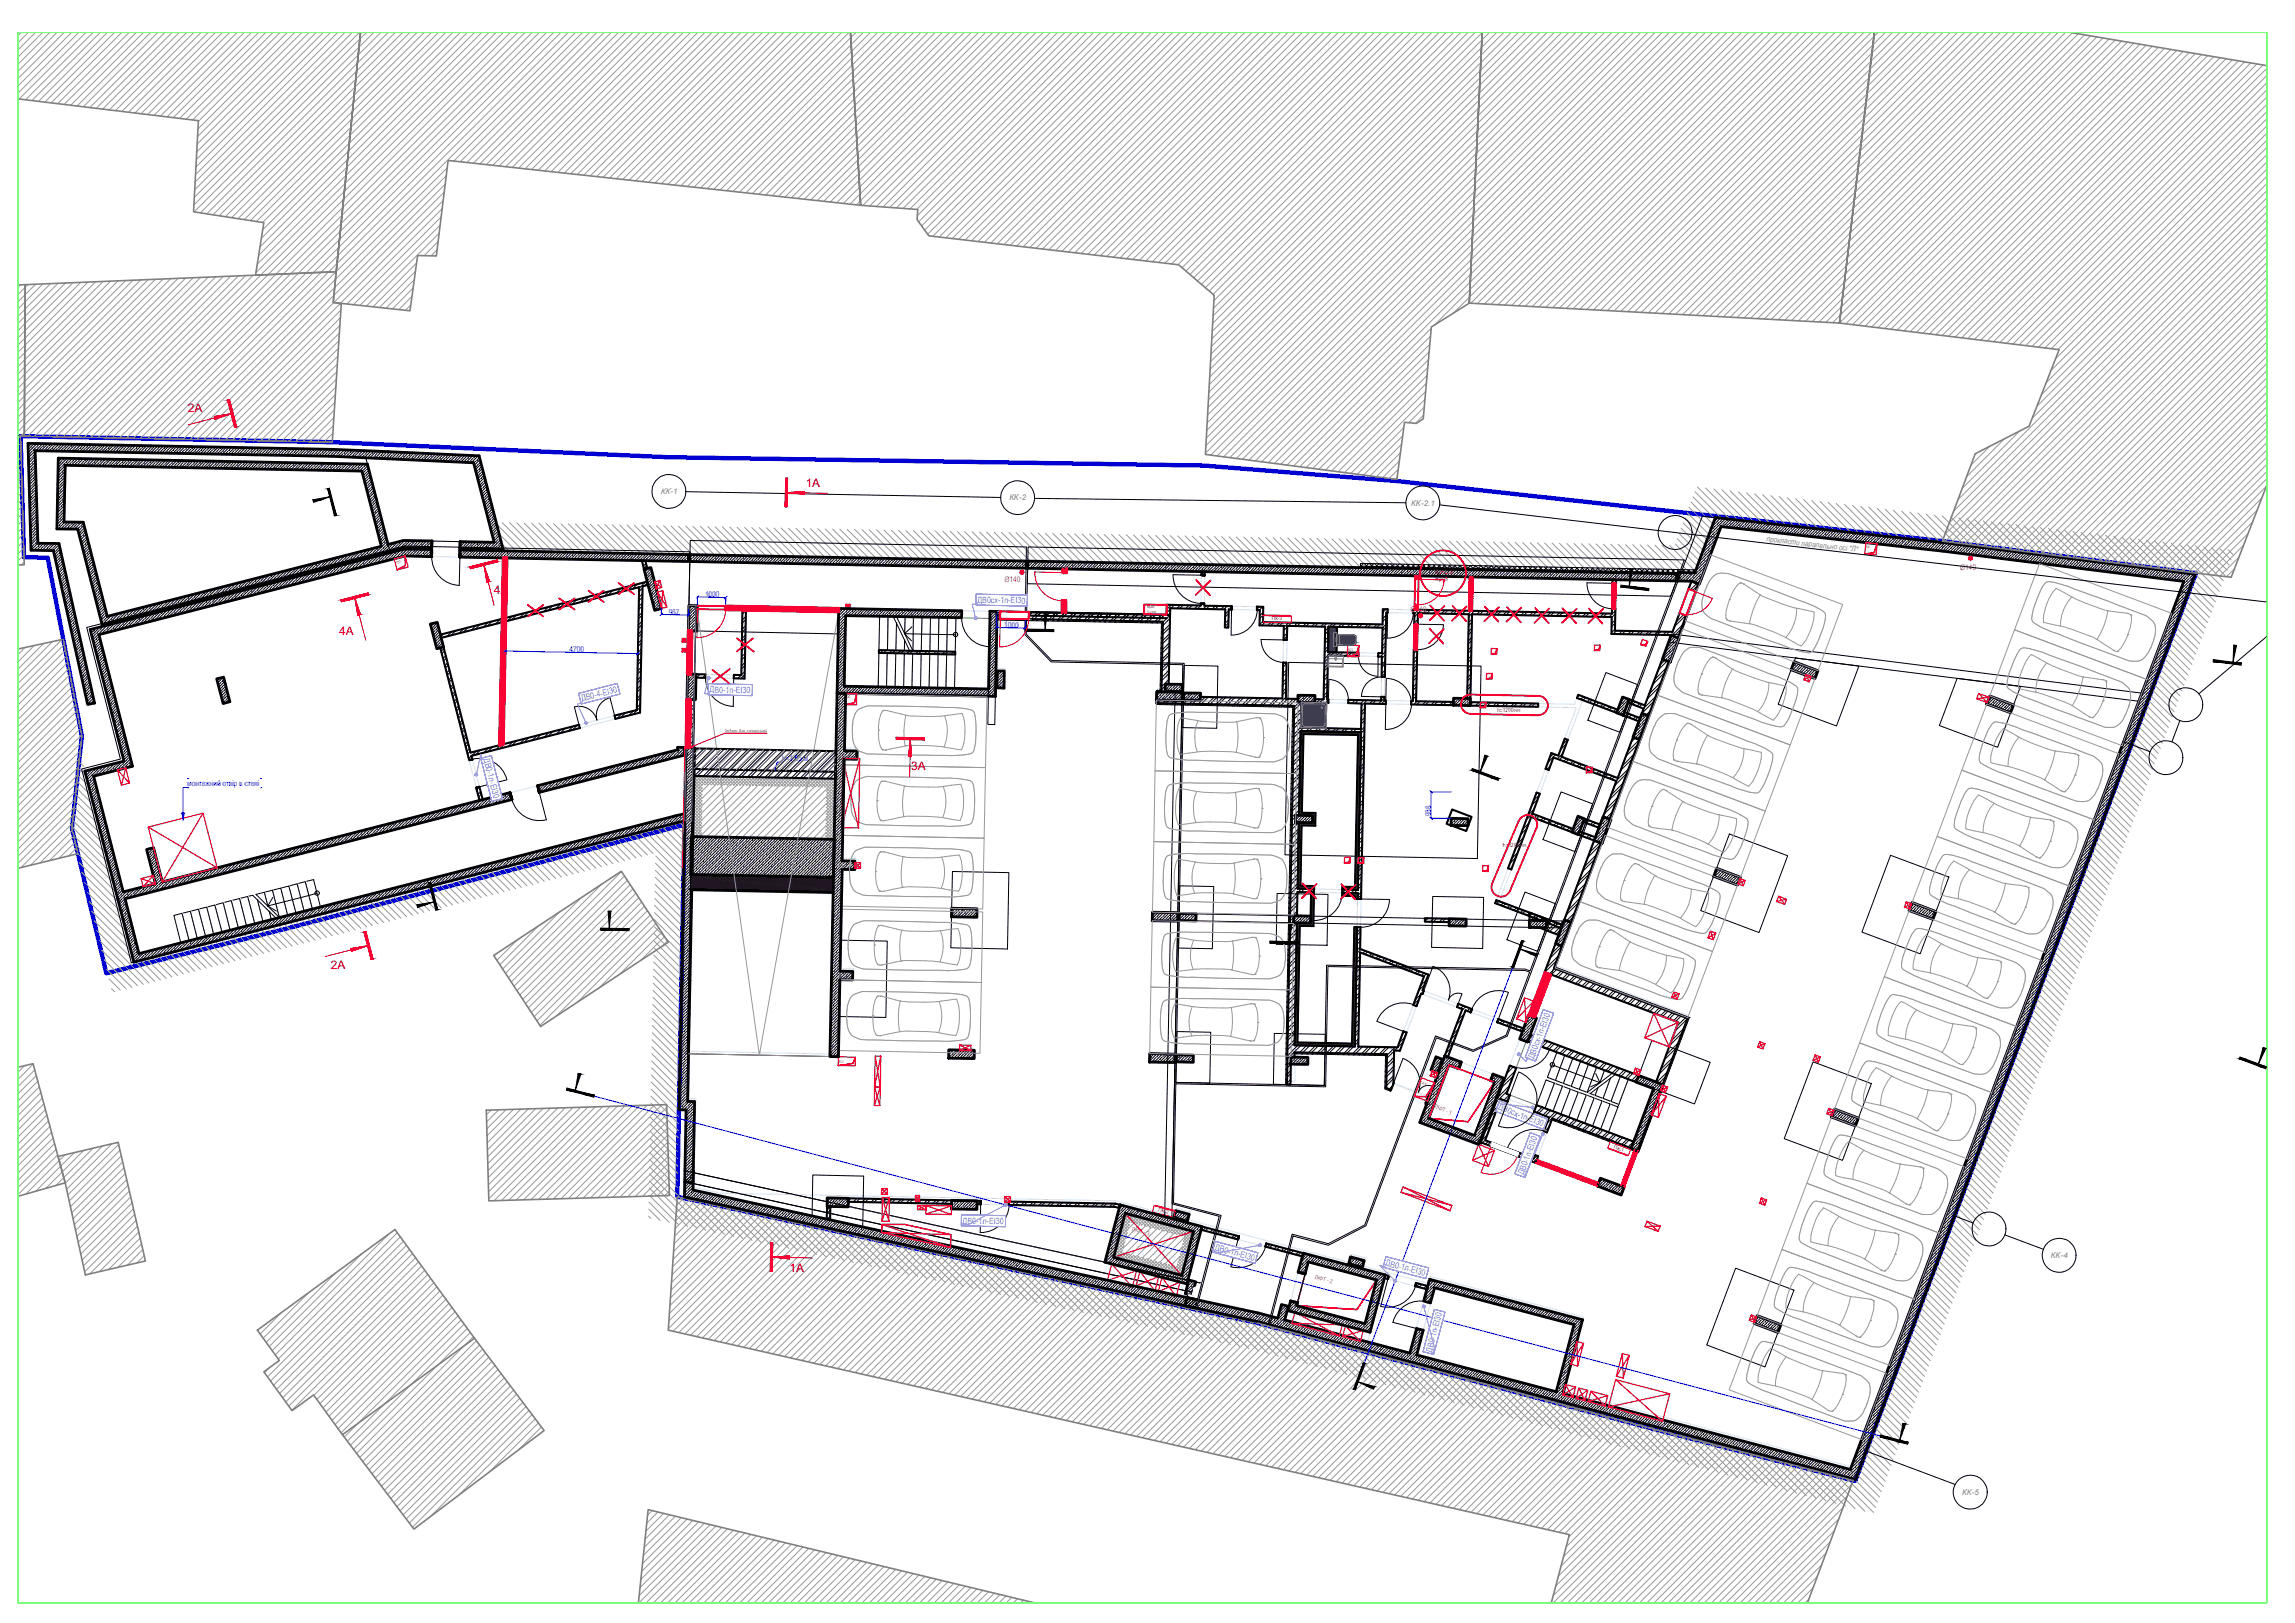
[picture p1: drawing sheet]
<svg xmlns="http://www.w3.org/2000/svg" width="420mm" height="297mm" viewBox="0 0 420 297" stroke-linecap="round" stroke-linejoin="round" font-family="sans-serif">
<defs><g id="words">
<g font-size="2.2" fill="#f00">
<text x="34.4" y="75.5">2А</text>
<text x="147.5" y="89.1">1А</text>
<text x="90.4" y="108.7">4А</text>
<text x="62.1" y="116.1">4А</text>
<text x="166.8" y="141">3А</text>
<text x="60.6" y="177.3">2А</text>
<text x="144.6" y="232.9">1А</text>
</g>
<g font-size="1.6" fill="#688edd">
<text x="178.9" y="110.3" transform="rotate(1 178.9 110.3)">ДВ0сх-1п-ЕІ30</text>
<text x="106.6" y="128.4" transform="rotate(-14 106.6 128.4)">ДВ0-4-ЕІ30</text>
<text x="129.9" y="126.7" transform="rotate(1 129.9 126.7)">ДВ0-1п-ЕІ30</text>
<text x="88.5" y="138.9" transform="rotate(75 88.5 138.9)">ДВ0-1л-ЕІ30</text>
<text x="280.8" y="193.8" transform="rotate(-69 280.8 193.8)">ДВ0сх-1п-ЕІ30</text>
<text x="274.2" y="203.1" transform="rotate(21 274.2 203.1)">ДВ0сх-1п-ЕІ30</text>
<text x="278.9" y="215.1" transform="rotate(-69 278.9 215.1)">ДВ0-1п-ЕІ30</text>
<text x="176.2" y="223.9" transform="rotate(1 176.2 223.9)">ДВ0-1л-ЕІ30</text>
<text x="222.3" y="228.8" transform="rotate(15 222.3 228.8)">ДВ0-1л-ЕІ30</text>
<text x="253.6" y="231.6" transform="rotate(15 253.6 231.6)">ДВ0-1л-ЕІ30</text>
<text x="262.1" y="247.6" transform="rotate(-75 262.1 247.6)">ДВ0-1п-ЕІ30</text>
</g>
<g font-size="1.4" fill="#808080">
<text x="120.9" y="90.4">КК-1</text>
<text x="184.8" y="91.6">КК-2</text>
<text x="258.4" y="92.5">КК-2.1</text>
<text x="323.4" y="99.1" transform="rotate(7 323.4 99.1)">прокласти паралельно осі &quot;Л&quot;</text>
<text x="375.5" y="230.2">КК-4</text>
<text x="359.2" y="273.5">КК-5</text>
</g>
<g font-size="1.4" fill="#ff007f">
<text x="183.9" y="106.5" transform="rotate(1 183.9 106.5)">Ø140</text>
<text x="358.9" y="104.3" transform="rotate(2 358.9 104.3)">Ø140</text>
<text x="258.2" y="112" transform="rotate(1 258.2 112)">Ø140</text>
</g>
<g font-size="1.4" fill="#00f">
<text x="122.4" y="112.5">967</text>
<text x="129.1" y="109.2" transform="rotate(1 129.1 109.2)">1000</text>
<text x="104.3" y="119.4" transform="rotate(1 104.3 119.4)">4700</text>
<text x="183.9" y="114.8" transform="rotate(1 183.9 114.8)">1000</text>
<text x="34.3" y="143.8">монтажний отвір в стелі</text>
<text x="143.2" y="139.3">h=1,55 м</text>
<text x="262" y="149.4" transform="rotate(-90 262 149.4)">938</text>
</g>
<g font-size="1.2" fill="#f00">
<text x="262.8" y="105.1">Випуск</text>
<text x="262.8" y="106.4">труб</text>
<text x="274.1" y="130.3">h=1200мм</text>
<text x="275.1" y="155">h=1200мм</text>
</g>
<g font-size="1.1" fill="#ff007f">
<text x="262.6" y="202.8" transform="rotate(21 262.6 202.8)">ЛІФТ - 1</text>
<text x="207.1" y="225.2" transform="rotate(15 207.1 225.2)">ЛІФТ - 3</text>
<text x="240.7" y="234.1" transform="rotate(14 240.7 234.1)">ЛІФТ - 2</text>
</g>
<g font-size=".9" fill="#f00">
<text x="232.8" y="113.5" transform="rotate(1 232.8 113.5)">ПК-3</text>
<text x="295.4" y="210.2" transform="rotate(21 295.4 210.2)">ПК-1</text>
<text x="212" y="221.7" transform="rotate(16 212 221.7)">ПК-2</text>
</g>
<g font-size=".8" fill="#f00">
<text x="210" y="111.3">Щит</text>
<text x="210" y="112.2">Кухні</text>
<text x="132.7" y="134.1">Отвори для комунікацій</text>
</g>
<g font-size=".7" fill="#ff007f">
<text x="341.4" y="100.2" transform="rotate(6 341.4 100.2)">700</text>
<text x="72.5" y="103.2" transform="rotate(-15 72.5 103.2)">700</text>
<text x="246.8" y="119.2">400</text>
<text x="154.7" y="127.8" transform="rotate(2 154.7 127.8)">700</text>
<text x="153.5" y="194.5" transform="rotate(2 153.5 194.5)">450</text>
<text x="260" y="198.3" transform="rotate(20 260 198.3)">1400</text>
</g>
</g></defs>
<g fill="#fff" stroke="#fff" stroke-width=".18">
<path d="M155.3 220.8l62.3 13.5z"/>
<path d="M126.9 214.6l24.5 5.3-24.5-3.3z"/>
<path d="M218.9 234.6l1.1 .3-1.4 .8z"/>
<path d="M151.4 220.8l3.9 .1 61.8 15.3zM155.3 220.9l61.8 15.3 .5-1.9z"/>
<path d="M126.9 216.6l24.5 4.2 65.7 15.4zM126.9 216.6l24.5 4.2v-.9z"/>
</g>
<path d="M126.9 216.6h.1M126.9 214.6h.1M151.4 219.9h.1M151.4 220.8h.1M155.3 220.8h.1M155.3 220.9h.1M217.1 236.2h.1M217.6 234.3h.1M218.6 235.7h.1M218.9 234.6h.1M220 234.9h.1" fill="none" stroke="#dbdbdb" stroke-width=".18"/>
<g fill="none" stroke="#000" stroke-width=".18">
<path d="M312.6 99.8l-.4 .3M312.7 99.6h.1M312.7 98.6l-.2 .2M312.8 98.5h.1M313.2 99.1l-.4 .4M313.4 99h.1M313.4 98l-.4 .4M313.5 97.8h.1M313.5 96.8l-.4 .4M313.6 96.7h.1M313.7 95.5h.1M313.7 99.6l-.3 .4"/>
<path d="M313.9 99.5h.1M313.9 98.5l-.4 .4M314 94.7h.1M314 98.4h.1M314 97.3l-.4 .4M314.2 97.2h.1M314.2 96.2l-.5 .3M314.2 98.7l-2.6 2.6M314.3 96h.1M314.3 95l-.4 .4M314.4 94.9h.1M314.5 97.8l-.3 .4"/>
<path d="M314.7 96.7l-.4 .4M314.8 96.5h.1M314.8 95.5l-.4 .4M314.8 97l-2.6 2.7M314.9 95.4h.1M315 94.8l-1.6 1.6M315.3 96l-.4 .4M315.4 95.9h.1M315.4 94.9l-.4 .4M315.9 94.9l-3.1 3.1M315.9 96.4h.1M315.9 95.4l-.3 .4"/>
<path d="M316.1 95.3h.1M316.4 95l-.2 .2M316.4 95.9l-.3 .4M316.6 95.8h.1M316.8 95l-1.4 1.4M316.9 96.4l-.1 .2M317.1 96.3h.1M317.1 95.3l-.4 .4M317.2 95.2h.1M317.6 95.8l-.4 .4M317.7 95.7h.1M317.8 95.2l-1.5 1.3"/>
<path d="M318.1 96.3l-.4 .4M318.2 96.2h.1M318.2 95.2l-.4 .3M318.7 95.2l-1.5 1.4M318.8 96.7h.1M318.8 95.7l-.5 .3M318.9 95.5h.1M319.1 95.3l-.1 .1M319.3 96.2l-.4 .3M319.4 96h.1M319.6 95.3l-1.4 1.5M319.8 96.7l-.2 .2"/>
<path d="M319.9 96.5h.1M319.9 95.5l-.4 .4M320 95.4h.1M320.4 96l-.4 .4M320.5 95.4l-1.4 1.4M320.5 95.9h.1M320.9 96.5l-.4 .4M321 95.5l-.3 .3M321.1 96.4h.1M321.4 95.5l-1.4 1.4M321.4 97.1h.1M321.6 96.9h.1"/>
<path d="M321.6 95.9l-.4 .4M321.7 95.8h.1M321.9 95.6l-.1 .1M322.1 96.4l-.4 .4M322.2 96.3h.1M322.4 95.7l-1.4 1.4M322.6 96.9l-.3 .3M322.7 96.8h.1M322.7 95.8l-.4 .4M323.2 96.3l-.4 .4M323.3 95.7l-1.4 1.4M323.3 96.2h.1"/>
<path d="M323.8 95.8l-.3 .2M323.8 96.8l-.5 .4M323.9 96.7h.1M324.2 95.8l-1.4 1.5M324.3 97.3l-.1 .1M324.4 97.2h.1M324.4 96.2l-.4 .3M324.5 96h.1M324.7 95.9h.1M324.9 96.7l-.4 .4M325 96.5h.1M325.1 96l-1.4 1.4"/>
<path d="M325.4 97.2l-.3 .3M325.5 97.1h.1M325.5 96l-.3 .4M326.1 97.6h.1M326.1 96l-1.4 1.4M326.1 96.5l-.4 .4M326.2 96.4h.1M326.5 96.1l-.2 .2M326.6 97.1l-.4 .3M326.7 96.9h.1M327 96.2l-1.4 1.4M327.1 97.6l-.2 .1"/>
<path d="M327.2 97.4h.1M327.2 96.4l-.4 .4M327.3 96.3h.1M327.7 96.9l-.4 .4M327.8 96.8h.1M327.9 96.3l-1.4 1.3M328.2 97.4l-.3 .4M328.4 97.3h.1M328.4 96.3l-.4 .4M328.8 96.3l-1.4 1.5M328.9 97.8h.1M328.9 96.8l-.4 .4"/>
<path d="M329 96.7h.1M329.3 96.4l-.2 .1M329.4 97.3l-.4 .4M329.5 97.2h.1M329.7 96.5l-1.4 1.4M329.9 97.8l-.2 .2M330 97.7h.1M330 96.7l-.4 .4M330.2 96.5h.1M330.5 97.2l-.3 .4M330.7 97.1h.1M330.7 96.5l-1.4 1.4"/>
<path d="M331 97.7l-.3 .4M331.1 96.6l-.3 .3M331.2 97.6h.1M331.6 96.6l-1.4 1.5M331.7 98.1h.1M331.7 97.1l-.4 .3M331.8 96.9h.1M332.1 96.7l-.2 .1M332.2 97.6l-.4 .4M332.3 97.4h.1M332.5 96.8l-1.4 1.4M332.7 98.1l-.2 .2"/>
<path d="M332.8 98h.1M332.8 96.9l-.4 .4M333 96.8h.1M333.4 97.4l-.4 .4M333.5 96.8l-1.5 1.5M333.5 97.3h.1M333.9 96.9l-.3 .3M333.9 98l-.4 .4M334 97.8h.1M334.3 97l-1.3 1.4M334.4 98.5h-.1M334.5 98.4h.1"/>
<path d="M334.5 97.3l-.4 .4M334.6 97.2h.1M334.8 97v.1M335 97.8l-.4 .4M335.2 97.7h.1M335.3 97.1l-1.4 1.4M335.5 98.4l-.2 .2M335.7 98.2h.1M335.7 97.2l-.4 .4M336.2 97.7l-.4 .4M336.2 97.1l-1.4 1.5M336.3 97.6h.1"/>
<path d="M336.7 97.2l-.3 .2M336.7 98.2l-.4 .4M336.8 98.1h.1M337.1 97.3l-1.4 1.4M337.2 98.7l-.1 .1M337.3 98.6h.1M337.3 97.6l-.4 .4M337.4 97.4h.1M337.6 97.3h.1M337.8 98.1l-.4 .4M338 98h.1M338.1 97.4l-1.5 1.4"/>
<path d="M338.4 98.6l-.4 .3M338.5 98.5h.1M338.5 97.4l-.4 .4M339 97.5l-1.4 1.4M339 99h.1M339 98l-.4 .4M339.1 97.8h.1M339.4 97.5l-.1 .2M339.5 98.5l-.4 .4M339.6 98.4h.1M339.9 97.6l-1.4 1.4M340 99l-.1 .1"/>
<path d="M340.1 98.9h.1M340.1 97.8l-.3 .4M340.3 97.7h.1M340.7 98.4l-.4 .3M340.8 98.2h.1M340.8 97.6l-1.4 1.5M341.2 98.9l-.4 .3M341.3 98.7h.1M341.3 97.7l-.4 .4M341.8 97.8l-1.4 1.4M341.8 99.3h.1M341.8 98.2l-.4 .4"/>
<path d="M341.9 98.1h.1M342.2 97.8l-.1 .2M342.3 98.7l-.4 .4M342.4 98.6h.1M342.7 97.9l-1.5 1.4M342.9 99.3l-.3 .1M343 99.1h.1M343 98.1l-.4 .4M343.1 98h.1M343.5 98.6l-.4 .4M343.6 98.5h.1M343.6 98l-1.4 1.4"/>
<path d="M344 99.1l-.4 .4M344 98l-.3 .4M344.1 99h.1M344.5 99.6h.1M344.5 98.1l-1.4 1.4M344.6 99.5h.1M344.6 98.5l-.3 .4M344.8 98.4h.1M345 98.1l-.1 .1M345.1 99l-.3 .4M345.3 98.9h.1M345.4 98.2l-1.4 1.4"/>
<path d="M345.7 99.5l-.3 .2M345.8 99.4h.1M345.8 98.4l-.4 .3M346.3 98.9l-.4 .4M346.4 98.3l-1.4 1.4M346.4 98.7h.1M346.8 99.4l-.4 .4M346.8 98.3l-.3 .3M346.9 99.3h.1M347.3 98.4l-1.4 1.4M347.3 99.9h.1M347.4 99.8h.1"/>
<path d="M347.4 98.7l-.4 .4M347.6 98.6h.1M347.8 98.4l-.1 .1M348 99.3l-.4 .3M348.1 99.1h.1M348.2 98.5l-1.4 1.4M348.5 99.8l-.3 .3M348.6 99.6h.1M348.6 98.6l-.4 .4M349.1 98.6l-1.4 1.4M349.1 99.1l-.4 .4M349.2 99h.1"/>
<path d="M349.6 98.6l-.2 .3M349.6 99.6l-.4 .4M349.8 99.5h.1M350.1 98.7l-1.4 1.4M350.3 99l-.4 .4M350.4 98.9h.1M350.5 98.7h.1M350.8 99.5l-.4 .4M350.9 99.4h.1M351 98.8l-1.4 1.4M351.4 99.9h.1M351.4 98.9l-.4 .4"/>
<path d="M351.9 98.9l-1.4 1.4M351.9 99.4l-.4 .4M352 99.3h.1M352.4 98.9l-.2 .2M352.5 99.9l-.5 .4M352.6 99.8h.1M352.8 99l-1.4 1.4M353.1 99.3l-.4 .3M353.2 99.1h.1M353.6 99.8l-.4 .3M353.7 99.6h.1M353.7 99.1l-1.4 1.4"/>
<path d="M354.2 99.1l-.3 .4M354.7 99.2l-1.4 1.4M354.8 99.6l-.4 .4M354.9 99.5h.1M355.1 99.3l-.1 .1M355.6 99.3l-1.4 1.4M355.9 99.5l-.4 .4M356 99.4h.1M356.5 99.9h.1M356.5 99.4l-1.4 1.4M357 99.5l-.3 .3M357.4 99.5l-1.4 1.4"/>
<path d="M357.6 99.9l-.4 .4M357.7 99.8h.1M357.9 99.6h-.1M358.4 99.6l-1.4 1.4M358.7 99.8l-.3 .3M359.2 99.8l-1.4 1.3M359.7 99.8l-.2 .2M360.2 99.9l-1.4 1.3M361.1 100l-1.4 1.4M16.9 115.1l-.2 .2M17 115.5h.1M17.1 115.4h.1"/>
<path d="M17.6 115l-.3 .3M18.2 115.4l-.4 .4M18.3 115.3h.1M18.3 114.8l-.9 .9M18.7 115.9l-.2 .2M18.8 115.8h.1M18.8 114.8l-.4 .3M18.9 114.6h.1M19.3 115.3l-.4 .3M19.5 115.1h.1M19.6 114.4l-1.6 1.7M20 115.6h.1"/>
<path d="M20 114.6l-.4 .4M20.1 114.5h.1M20.3 114.2l-.1 .2M20.5 115.1l-.4 .4M20.6 115h.1M21 114.1l-1.8 1.8M21.1 114.5l-.4 .4M21.3 114.4h.1M21.6 115l-.3 .3M21.7 113.9l-.3 .3M21.8 114.9h.1M22.3 114.4l-.4 .4"/>
<path d="M22.4 114.2h.1M22.4 113.7l-1.8 1.8M22.8 114.9l-.1 .1M22.9 114.8h.1M22.9 113.7l-.4 .4M23 113.6h.1M23.4 114.2l-.4 .4M23.5 114.1h.1M23.8 113.4l-1.8 1.8M24 114.6h.1M24 113.6l-.3 .4M24.2 113.5h.1"/>
<path d="M24.5 113.2l-.2 .2M24.6 114.1l-.4 .4M24.7 114h.1M25.1 113l-1.7 1.8M25.2 113.5l-.4 .4M25.4 113.4h.1M25.7 114l-.3 .3M25.9 113.9h.1M25.9 112.8l-.4 .4M26.4 113.4l-.4 .3M26.5 113.2h.1M26.5 112.7l-1.8 1.8"/>
<path d="M26.9 113.9h-.1M27 113.7h.1M27 112.7l-.4 .4M27.1 112.6h.1M27.5 113.2l-.4 .4M27.6 113.1h.1M27.9 112.3l-1.8 1.8M28.2 112.6l-.4 .4M28.3 112.4h.1M28.6 112.1l-.2 .2M28.7 113.1l-.4 .4M28.8 113h.1"/>
<path d="M29.3 112l-1.8 1.7M29.3 112.4l-.4 .4M29.5 112.3h.1M29.8 113l-.3 .2M30 112.8h.1M30 111.8l-.4 .4M30.5 112.3l-.4 .4M30.6 112.2h.1M30.7 111.6l-1.8 1.8M30.9 112.8h.1M31.1 112.7h.1M31.1 111.7l-.4 .3"/>
<path d="M31.2 111.5h.1M31.6 112.2l-.4 .4M31.7 112h.1M32 111.2l-1.7 1.9M32.3 111.5l-.4 .4M32.4 111.4h.1M32.8 111.1l-.3 .2M32.8 112l-.4 .4M32.9 111.9h.1M33.4 111.4l-.4 .4M33.4 110.9l-1.8 1.8M33.5 111.3h.1"/>
<path d="M34 111.9l-.3 .3M34.1 111.8h.1M34.1 110.8l-.4 .4M34.6 111.3l-.4 .4M34.7 111.2h.1M34.8 110.5l-1.8 1.8M35.2 111.7h.1M35.2 110.6l-.4 .4M35.3 110.5h.1M35.5 110.3v.1M35.7 111.2l-.4 .3M35.9 111h.1"/>
<path d="M36.2 110.2l-1.8 1.8M36.4 110.5l-.4 .4M36.5 110.4h.1M36.9 110l-.3 .3M36.9 111l-.4 .4M37 110.9h.1M37.5 110.4l-.4 .4M37.5 109.8l-1.7 1.8M37.6 110.3h.1M38 110.9l-.2 .2M38.1 110.8h.1M38.1 109.8l-.3 .3"/>
<path d="M38.7 110.3l-.4 .3M38.8 110.1h.1M38.9 109.5l-1.7 1.8M39.3 110.6h.1M39.3 109.6l-.4 .4M39.5 109.5h.1M39.6 109.3v.1M39.8 110.1l-.3 .4M40 110h.1M40.3 109.1l-1.8 1.8M40.5 109.5l-.4 .4M40.6 109.4h.1"/>
<path d="M41 110l-.4 .4M41 109l-.3 .2M41.1 109.9h.1M41.6 109.4l-.4 .4M41.7 108.8l-1.8 1.8M41.7 109.2h.1M42.1 109.9l-.1 .2M42.2 109.8h.1M42.2 108.7l-.3 .4M42.4 108.6h.1M42.8 109.2l-.4 .4M42.9 109.1h.1"/>
<path d="M43.1 108.4l-1.8 1.8M43.4 109.6h.1M43.4 108.6l-.4 .4M43.5 108.5h.1M43.8 108.2l-.1 .2M43.9 109.1l-.4 .4M44.1 109h.1M44.4 108.1l-1.7 1.7M44.6 108.5l-.4 .4M44.7 108.4h.1M45.1 109l-.4 .3M45.2 107.9l-.4 .3"/>
<path d="M45.2 108.9h.1M45.7 108.4l-.4 .3M45.8 108.2h.1M45.8 107.7l-1.8 1.8M46.2 108.9l-.1 .1M46.4 108.7h.1M46.4 107.7l-.4 .4M46.5 107.6h.1M46.9 108.2l-.4 .4M47 108.1h.1M47.2 107.3l-1.8 1.9M47.5 108.6h.1"/>
<path d="M47.5 107.6l-.4 .4M47.6 107.4h.1M47.9 107.2l-.1 .1M48 108.1l-.4 .4M48.1 108h.1M48.6 107l-1.8 1.8M48.7 107.4l-.4 .5M48.8 107.3h.1M49.2 108l-.3 .3M49.3 106.8l-.4 .4M49.3 107.9h.1M49.8 107.3l-.4 .4"/>
<path d="M50 107.2h.1M50 106.7l-1.8 1.7M50.3 107.9h-.1M50.5 107.7h.1M50.5 106.7l-.4 .3M50.6 106.5h.1M51 107.2l-.4 .4M51.1 107h.1M51.4 106.3l-1.8 1.8M51.6 106.5l-.4 .4M51.7 106.4h.1M52 106.1l-.1 .2"/>
<path d="M52.1 107l-.4 .4M52.2 106.9h.1M52.7 105.9l-1.8 1.8M52.7 106.4l-.3 .4M52.9 106.3h.1M53.3 106.9l-.3 .3M53.4 106.8h.1M53.4 105.8l-.4 .4M53.9 106.3l-.3 .4M54.1 106.2h.1M54.1 105.6l-1.8 1.8M54.4 106.8h.1"/>
<path d="M54.6 106.7h.1M54.6 105.6l-.4 .4M54.7 105.5h.1M55.1 106.2l-.4 .3M55.2 106h.1M55.5 105.2l-1.8 1.8M55.7 105.5l-.4 .4M55.8 105.4h.1M56.2 105.1l-.2 .2M56.2 106l-.4 .4M56.3 105.9h.1M56.9 104.9l-1.8 1.8"/>
<path d="M56.9 105.4l-.4 .4M57 105.3h.1M57.4 105.9l-.3 .3M57.5 105.8h.1M57.5 104.8l-.4 .3M58 105.3l-.4 .3M58.2 105.1h.1M58.3 104.5l-1.8 1.8M58.5 105.8h.1M58.7 105.6h.1M58.7 104.6l-.4 .4M58.8 104.5h.1"/>
<path d="M58.9 104.3v.1M59.2 105.1l-.4 .4M59.3 105h.1M59.6 104.2l-1.8 1.7M59.8 104.5l-.4 .4M59.9 104.4h.1M60.3 104l-.2 .3M60.3 105l-.4 .4M60.5 104.9h.1M61 104.4l-.4 .4M61 103.8l-1.8 1.8M61.1 104.3h.1"/>
<path d="M61.5 104.9l-.2 .2M61.6 104.8h.1M61.6 103.7l-.4 .4M62.1 104.3l-.4 .3M62.2 104.1h.1M62.4 103.4l-1.8 1.9M62.7 104.6h.1M62.7 103.6l-.3 .4M62.9 103.5h.1M63.1 103.3l-.1 .1M63.3 104.1l-.4 .4M63.4 104h.1"/>
<path d="M63.8 103.1l-1.8 1.8M63.9 103.5l-.4 .4M64.1 103.4h.1M64.4 104l-.3 .4M64.5 102.9l-.3 .3M64.6 103.9h.1M65.1 103.4l-.4 .3M65.2 102.8l-1.9 1.7M65.2 103.2h.1M65.6 103.9l-.2 .1M65.7 103.7h.1M65.7 102.7l-.4 .4"/>
<path d="M65.8 102.6h.1M66.2 103.2l-.4 .4M66.3 103.1h.1M66.5 102.4l-1.8 1.8M66.8 103.6h.1M66.8 102.6l-.3 .4M67 102.4h.1M67.2 102.2l-.1 .1M67.4 103.1l-.4 .4M67.5 103h.1M67.9 102.1l-1.8 1.7M68 102.4l-.4 .5"/>
<path d="M68.2 102.3h.1M68.5 103l-.3 .3M68.6 101.9l-.3 .3M68.7 102.9h.1M69.2 102.3l-.4 .4M69.3 102.2h.1M69.3 101.7l-1.8 1.8M69.7 102.9h-.1M69.8 102.7h.1M69.8 101.7l-.4 .4M69.9 101.5h.1M70.3 102.2l-.4 .4"/>
<path d="M70.4 102.1h.1M70.7 101.3l-1.8 1.9M71 102.6h.1M71 101.5l-.4 .4M71.1 101.4h.1M71.3 101.2l-.1 .1M71.5 102.1l-.4 .3M71.6 101.9h.1M72.1 101l-1.9 1.8M72.1 101.4l-.4 .4M72.2 101.3h.1M72.6 101.9l-.3 .4"/>
<path d="M72.7 100.8l-.4 .4M72.8 101.8h.1M73.3 101.3l-.4 .4M73.4 101.2h.1M73.4 100.6l-1.8 1.8M73.8 101.8l-.1 .1M73.9 101.7h.1M73.9 100.7l-.4 .3M74 100.5h.1M74.4 101.2l-.4 .3M74.5 101h.1M74.6 100.5l-1.6 1.6"/>
<path d="M74.9 101.7l-.1 .1M75.1 101.5h.1M75.1 100.5l-.4 .4M75.6 101l-.4 .4M75.6 100.5l-1.3 1.3M75.7 100.9h.1M76.1 101.5l-.3 .3M76.1 100.5l-.3 .3M76.2 101.4h.1M76.6 100.5l-1.3 1.3M76.7 100.9l-.4 .4M76.8 100.8h.1"/>
<path d="M77.1 100.5l-.1 .2M77.2 101.4l-.4 .4M77.4 101.3h.1M77.6 100.5l-1.3 1.3M77.9 101.8h.1M77.9 100.8l-.4 .4M78 100.7h.1M78.4 101.3l-.4 .4M78.5 101.2h.1M78.6 100.6l-1.3 1.2M78.9 101.8v.1M79 101.2l-.6 .6"/>
<path d="M79 100.7l-.3 .3M84.6 100.7l-.4 .4M84.7 101.2l-.4 .3M84.8 101h.1M85.1 100.7l-.2 .2M85.2 101.7l-.3 .3M85.3 101.5h.1M85.6 100.7l-1.2 1.3M85.8 101l-.4 .4M85.9 100.9h.1M86.1 100.7v.1M86.3 101.5l-.4 .4"/>
<path d="M86.4 101.4h.1M86.7 100.7l-1.3 1.3M87 101.9h.1M87 100.9l-.4 .4M87.1 100.8h.1M87.5 101.4l-.4 .4M87.6 101.3h.1M87.7 100.7l-1.3 1.3M88 101.9l-.1 .2M88.1 101.8h.1M88.1 100.8l-.3 .4M88.6 100.7l-1.2 1.3"/>
<path d="M88.6 101.3l-.3 .4M88.8 101.2h.1M89.2 100.8l-.3 .2M89.2 101.8l-.3 .3M89.3 101.7h.1M89.7 100.8l-1.3 1.3M89.8 101.2l-.4 .3M89.9 101h.1M90.2 100.8l-.2 .1M90.3 101.7l-.4 .4M90.4 101.5h.1M90.7 100.8l-1.3 1.3"/>
<path d="M90.9 102.1h.1M90.9 101l-.3 .4M91.1 100.9h.1M91.4 101.5l-.3 .4M91.6 101.4h.1M91.7 100.8l-1.3 1.3M92 102.1h-.1M92.1 101.9h.1M92.1 100.9l-.4 .4M92.6 101.4l-.4 .4M92.7 100.8l-1.3 1.3M92.8 101.3h.1"/>
<path d="M93.1 101.9l-.2 .2M93.2 100.9l-.3 .3M93.3 101.8h.1M93.7 100.9l-1.3 1.2M93.8 101.3l-.4 .4M93.9 101.2h.1M94.2 100.9l-.2 .1M94.3 101.8l-.4 .3M94.4 101.7h.1M94.7 100.9l-1.3 1.2M94.9 101.2l-.4 .3M95 101h.1"/>
<path d="M95.2 100.9h.1M95.4 101.7l-.4 .4M95.5 101.5h.1M95.7 100.9l-1.3 1.3M95.9 102.2h.1M96.1 102.1h.1M96.1 101l-.4 .4M96.2 100.9h.1M96.6 101.5l-.4 .4M96.7 100.9l-1.3 1.3M96.7 101.4h.1M97.1 102.1l-.2 .1"/>
<path d="M97.2 100.9l-.3 .4M97.2 101.9h.1M97.7 101l-1.3 1.2M97.7 101.4l-.3 .4M97.9 101.3h.1M98.2 101l-.2 .2M98.3 101.9l-.3 .3M98.4 101.8h.1M98.7 101l-1.2 1.2M98.9 101.3l-.4 .4M99 101.2h.1M99.2 101h-.1"/>
<path d="M99.4 101.8l-.4 .4M99.5 101.7h.1M99.7 101l-1.2 1.3M100 102.2h.1M100 101.2l-.3 .3M100.2 101h.1M100.5 101.7l-.3 .4M100.7 101.5h.1M100.7 101l-1.3 1.3M101 102.2v.1M101.2 102.1h.1M101.2 101l-.4 .4"/>
<path d="M101.7 101l-1.2 1.3M101.7 101.5l-.4 .4M101.9 101.4h.1M102.2 101l-.2 .3M102.2 102.1l-.2 .2M102.4 101.9h.1M102.7 101l-1.2 1.3M102.9 101.4l-.4 .4M103 101.3h.1M103.3 101l-.2 .2M103.4 101.9l-.4 .4M103.5 101.8h.1"/>
<path d="M103.8 101l-1.3 1.3M104 102.3h.1M104 101.3l-.4 .4M104.1 101.2h.1M104.5 101.8l-.4 .4M104.6 101.7h.1M104.7 101.1l-1.2 1.2M105 102.3v.1M105.2 102.2h.1M105.2 101.2l-.4 .3M105.7 101.7l-.4 .4M105.7 101.1l-1.2 1.2"/>
<path d="M105.8 101.5h.1M106.2 102.2l-.2 .2M106.3 101.1l-.4 .3M106.3 102.1h.1M106.8 101.1l-1.3 1.3M106.8 101.5l-.3 .4M107 101.4h.1M107.3 101.1l-.2 .2M107.4 102.1l-.4 .3M107.5 101.9h.1M107.8 101.1l-1.3 1.3M108 101.4l-.4 .4"/>
<path d="M108.1 101.3h.1M108.2 101.2h.1M108.5 101.9l-.4 .4M108.6 101.8h.1M108.8 101.2l-1.3 1.2M109.1 102.3h.1M109.1 101.3l-.3 .4M109.3 101.2h.1M109.6 101.8l-.3 .4M109.8 101.7h.1M109.8 101.2l-1.3 1.2M110.2 102.3l-.2 .2"/>
<path d="M110.3 102.2h.1M110.3 101.2l-.4 .3M110.8 101.2l-1.3 1.3M110.8 101.7l-.4 .4M110.9 101.5h.1M111.3 101.2l-.3 .2M111.3 102.2l-.3 .3M111.5 102.1h.1M111.8 101.2l-1.3 1.3M112 101.5l-.4 .4M112.1 101.4h.1M112.3 101.2l-.1 .1"/>
<path d="M112.5 102.1l-.4 .3M112.6 101.9h.1M112.8 101.2l-1.3 1.3M113.1 102.4h.1M113.1 101.4l-.4 .4M113.2 101.3h.1M113.6 101.9l-.4 .4M113.7 101.8h.1M113.8 101.2l-1.3 1.3M114.1 102.4l-.1 .2M114.3 102.3h.1M114.3 101.3l-.4 .4"/>
<path d="M114.8 101.8l-.4 .4M114.8 101.3l-1.3 1.3M114.9 101.7h.1M115.3 102.3l-.2 .3M115.3 101.3l-.3 .2M115.4 102.2h.1M115.8 101.3l-1.2 1.3M115.9 101.7l-.4 .4M116.1 101.5h.1M116.3 101.3l-.1 .1M116.5 102.2l-.4 .4M116.6 102.1h.1"/>
<path d="M116.8 101.3l-1.3 1.3M117.1 102.6h.1M117.1 101.5l-.4 .4M117.2 101.4h.1M117.6 102.1l-.4 .3M117.7 101.9h.1M117.8 101.3l-1.3 1.3M118.1 102.6h.1M118.2 102.4h.1M118.2 101.4l-.3 .4M118.7 101.9l-.3 .4M118.8 101.3l-1.2 1.3"/>
<path d="M118.9 101.8h.1M119.3 102.4l-.2 .2M119.3 101.4l-.3 .3M119.4 102.3h.1M119.8 101.4l-1.2 1.2M119.9 101.8l-.4 .4M120 101.7h.1M120.4 101.4l-.3 .1M120.4 102.3l-.3 .4M120.5 102.2h.1M120.8 101.4l-1.3 1.2M121.1 101.7l-.5 .4"/>
<path d="M121.2 101.5h.1M121.3 101.4h.1M121.6 102.2l-.4 .4M121.7 102.1h.1M121.8 101.4l-1.2 1.3M122.2 102.6h.1M122.2 101.5l-.4 .4M122.3 101.4h.1M122.7 102.1l-.4 .3M122.9 101.9h.1M122.9 101.4l-1.3 1.3M123.2 102.6l-.1 .1"/>
<path d="M123.4 102.4h.1M123.4 101.4l-.4 .4M123.9 101.5l-1.3 1.2M123.9 101.9l-.4 .4M124 101.8h.1M124.4 101.5l-.3 .2M124.4 102.4l-.3 .3M124.5 102.3h.1M124.8 101.5l-1.2 1.2M125 101.8l-.4 .4M125.1 101.7h.1M125.3 101.5h.1"/>
<path d="M125.5 102.3l-.4 .4M125.7 102.2h.1M125.9 101.5l-1.3 1.3M126 102.3l-.4 .5M126 101.8l-.2 .3M126.3 101.5h.1M126.7 102.2l-.4 .4M126.8 102.1h.1M126.9 101.5l-.6 .6M127.2 102.7l-.1 .1M127.3 102.6h.1M127.3 101.5l-.3 .4"/>
<path d="M127.8 102.1l-.3 .3M127.9 101.5l-1.3 1.3M128 101.9h.1M128.4 102.6l-.3 .2M128.4 101.5l-.3 .3M128.5 102.4h.1M128.9 101.5l-1.3 1.3M129 101.9l-.4 .4M129.1 101.8h.1M129.4 101.5l-.2 .2M129.5 102.4l-.4 .5M129.6 102.3h.1"/>
<path d="M129.9 101.5l-1.3 1.3M130.1 102.9h.1M130.1 101.8l-.3 .4M130.3 101.7h.1M130.7 102.3l-.4 .4M130.8 102.2h.1M130.9 101.6l-1.3 1.3M131.2 102.9h-.1M131.3 102.7h.1M131.3 101.7l-.4 .4M131.8 102.2l-.4 .4M131.9 101.6l-1.3 1.3"/>
<path d="M132 102.1h.1M132.3 102.7l-.2 .2M132.4 101.6l-.3 .3M132.5 102.6h.1M132.9 101.6l-1.3 1.3M133 102.1l-.4 .3M133.1 101.9h.1M133.4 101.6l-.2 .2M133.5 102.6l-.4 .3M133.6 102.4h.1M133.9 101.6l-1.3 1.3M134.1 101.9l-.4 .4"/>
<path d="M134.2 101.8h.1M134.4 101.7h.1M134.6 102.4l-.4 .5M134.7 102.3h.1M134.9 101.7l-1.3 1.2M135.3 102.9h.1M135.3 101.8l-.4 .4M135.4 101.7h.1M135.8 102.3l-.4 .4M135.9 102.2h.1M135.9 101.7l-1.2 1.2M136.3 102.9l-.2 .1"/>
<path d="M136.4 102.7h.1M136.4 101.7l-.3 .4M136.9 101.7l-1.3 1.3M136.9 102.2l-.3 .4M137.1 102.1h.1M137.4 101.7l-.2 .2M137.5 102.7l-.3 .3M137.6 102.6h.1M137.9 101.7l-1.2 1.3M138.1 102.1l-.4 .3M138.2 101.9h.1M138.4 101.7l-.1 .1"/>
<path d="M138.6 102.6l-.4 .4M138.7 102.4h.1M138.9 101.8l-1.2 1.2M139.2 103h.1M139.2 101.9l-.3 .4M139.4 101.8h.1M139.7 102.4l-.3 .5M139.9 102.3h.1M140 101.8l-1.3 1.2M140.3 103l-.1 .1M140.4 102.9h.1M140.4 101.8l-.4 .4"/>
<path d="M140.9 101.8l-1.2 1.3M140.9 102.3l-.4 .4M141.1 102.2h.1M141.4 101.8l-.2 .3M141.4 102.9l-.2 .2M141.6 102.7h.1M141.9 101.8l-1.2 1.3M142.1 102.2l-.4 .4M142.2 102.1h.1M142.5 101.8l-.2 .1M142.6 102.7l-.4 .4M142.7 102.6h.1"/>
<path d="M143 101.8l-1.3 1.3M143.2 103.1h.1M143.2 102.1l-.4 .3M143.3 101.9h.1M143.7 102.6l-.4 .4M143.8 102.4h.1M144 101.8l-1.3 1.3M144.2 103.1v.1M144.4 103h.1M144.4 101.9l-.4 .4M144.9 102.4l-.4 .5M144.9 101.8l-1.2 1.3"/>
<path d="M145 102.3h.1M145.4 103l-.2 .2M145.5 101.9l-.3 .3M145.5 102.9h.1M146 101.9l-1.3 1.3M146 102.3l-.3 .4M146.2 102.2h.1M146.5 101.9l-.2 .2M146.6 102.9l-.4 .3M146.7 102.7h.1M147 101.9l-1.3 1.3M147.2 102.2l-.4 .4"/>
<path d="M147.3 102.1h.1M147.4 101.9h.1M147.7 102.7l-.4 .4M147.8 102.6h.1M148 101.9l-1.3 1.3M148.3 103.1h.1M148.3 102.1l-.3 .3M148.5 101.9h.1M148.8 102.6l-.3 .4M149 102.4h.1M149 101.9l-1.3 1.3M149.4 103.1l-.2 .1"/>
<path d="M149.5 103h.1M149.5 102l-.4 .3M150 102l-1.3 1.2M150 102.4l-.4 .5M150.2 102.3h.1M150.5 102l-.2 .2M150.5 103l-.3 .2M150.7 102.9h.1M151 102l-1.3 1.2M151.2 102.3l-.4 .4M151.3 102.2h.1M151.5 102l-.1 .1"/>
<path d="M151.7 102.9l-.4 .3M151.8 102.7h.1M152 102l-1.3 1.3M152.3 103.2h.1M152.3 102.2l-.4 .4M152.4 102.1h.1M152.8 102.7l-.4 .4M153 102.6h.1M153 102l-1.3 1.3M153.3 103.2l-.1 .1M153.5 103.1h.1M153.5 102.1l-.4 .3"/>
<path d="M154 102.6l-.4 .4M154 102.1l-1.3 1.2M154.1 102.4h.1M154.5 103.1l-.2 .2M154.5 102.1l-.3 .2M154.6 103h.1M155 102.1l-1.2 1.2M155.2 102.4l-.4 .5M155.3 102.3h.1M155.5 102.1l-.1 .1M155.7 103l-.4 .4M155.8 102.9h.1"/>
<path d="M156 102.1l-1.2 1.3M156.3 103.4h.1M156.3 102.3l-.4 .4M156.4 102.2h.1M156.8 102.9l-.4 .3M156.9 102.7h.1M157 102.1l-1.3 1.3M157.3 103.4h.1M157.4 103.2h.1M157.4 102.2l-.3 .4M157.9 102.7l-.3 .4M158 102.1l-1.2 1.3"/>
<path d="M158.1 102.6h.1M158.5 103.2l-.2 .2M158.5 102.1l-.3 .3M158.6 103.1h.1M159 102.1l-1.2 1.3M159.1 102.6l-.4 .4M159.2 102.4h.1M159.6 102.1l-.2 .2M159.6 103.1l-.3 .3M159.8 103h.1M160.1 102.1l-1.3 1.3M160.3 102.4l-.4 .5"/>
<path d="M160.4 102.3h.1M160.5 102.2h.1M160.8 103l-.4 .4M160.9 102.9h.1M161 102.2l-1.2 1.2M161.4 103.4h.1M161.4 102.3l-.4 .4M161.5 102.2h.1M161.9 102.9l-.4 .3M162.1 102.7h.1M162.1 102.2l-1.3 1.2M162.4 103.4l-.1 .1"/>
<path d="M162.6 103.2h.1M162.6 102.2l-.4 .4M163.1 102.2l-1.3 1.3M163.1 102.7l-.4 .4M163.2 102.6h.1M163.6 102.2l-.3 .2M163.6 103.2l-.3 .3M163.7 103.1h.1M164.1 102.2l-1.3 1.3M164.3 102.6l-.5 .4M164.4 102.4h.1M164.5 102.2v.1"/>
<path d="M164.8 103.1l-.4 .4M164.9 103h.1M165.1 102.3l-1.3 1.2M165.4 103.5h.1M165.4 102.4l-.4 .5M165.5 102.3h.1M165.9 103l-.4 .4M166 102.9h.1M166.1 102.3l-1.3 1.2M166.4 103.5l-.1 .1M166.5 103.4h.1M166.5 102.3l-.3 .4"/>
<path d="M167 102.9l-.3 .3M167.1 102.3l-1.3 1.3M167.2 102.7h.1M167.6 103.4l-.3 .2M167.6 102.3l-.3 .3M167.7 103.2h.1M168.1 102.3l-1.3 1.3M168.2 102.7l-.4 .4M168.3 102.6h.1M168.6 102.3l-.2 .1M168.7 103.2l-.4 .4M168.8 103.1h.1"/>
<path d="M169.1 102.3l-1.3 1.3M169.4 103.6h.1M169.4 102.6l-.4 .4M169.5 102.4h.1M169.9 103.1l-.4 .4M170 103h.1M170.1 102.3l-1.3 1.3M170.4 103.6l-.1 .1M170.5 103.5h.1M170.5 102.4l-.4 .5M171 103l-.4 .4M171.1 102.3l-1.3 1.3"/>
<path d="M171.2 102.9h.1M171.5 103.5l-.2 .2M171.6 102.4l-.3 .3M171.7 103.4h.1M172.1 102.4l-1.2 1.3M172.2 102.9l-.4 .3M172.3 102.7h.1M172.6 102.4l-.2 .2M172.7 103.4l-.4 .3M172.8 103.2h.1M173.1 102.4l-1.3 1.3M173.3 102.7l-.4 .4"/>
<path d="M173.4 102.6h.1M173.6 102.4h.1M173.9 103.2l-.5 .4M174 103.1h.1M174.1 102.4l-1.3 1.3M174.5 103.6h.1M174.5 102.6l-.4 .4M174.6 102.4h.1M175 103.1l-.4 .4M175.1 103h.1M175.1 102.4l-1.2 1.3M175.5 103.6l-.2 .1"/>
<path d="M175.6 103.5h.1M175.6 102.5l-.3 .4M176.1 102.5l-1.2 1.2M176.1 103l-.3 .4M176.3 102.9h.1M176.6 102.5l-.2 .2M176.7 103.5l-.3 .2M176.8 103.4h.1M177.1 102.5l-1.2 1.2M177.3 102.9l-.4 .3M177.4 102.7h.1M177.6 102.5l-.1 .1"/>
<path d="M177.8 103.4l-.4 .3M177.9 103.2h.1M178.1 102.5l-1.2 1.3M178.4 103.7h.1M178.4 102.7l-.3 .4M178.6 102.6h.1M179 103.2l-.4 .4M179.1 103.1h.1M179.2 102.5l-1.3 1.3M179.5 103.7l-.1 .1M179.6 103.6h.1M179.6 102.6l-.4 .4"/>
<path d="M180.1 103.1l-.4 .4M180.2 102.6l-1.3 1.2M180.3 103h.1M180.6 102.6l-.2 .3M180.6 103.6l-.2 .2M180.8 103.5h.1M181.1 102.6l-1.2 1.2M181.3 103l-.4 .4M181.4 102.9h.1M181.7 102.6l-.2 .1M181.8 103.5l-.4 .4M181.9 103.4h.1"/>
<path d="M182.2 102.6l-1.3 1.3M182.4 103.9h.1M182.4 102.9l-.4 .3M182.5 102.7h.1M182.9 103.4l-.4 .3M183 103.2h.1M183.2 102.6l-1.3 1.3M183.4 103.9h.1M183.6 103.7h.1M183.6 102.7l-.4 .4M184.1 103.2l-.4 .4M184.2 102.6l-1.3 1.3"/>
<path d="M184.2 103.1h.1M184.6 103.7l-.2 .2M184.7 102.6l-.3 .4M184.7 103.6h.1M185.2 102.6l-1.3 1.3M185.3 103.1l-.4 .4M185.4 103h.1M185.7 102.6l-.2 .3M185.8 103.6l-.4 .4M185.9 103.5h.1M186.2 102.6l-1.3 1.3M186.4 103l-.4 .4"/>
<path d="M186.5 102.9h.1M186.6 102.7h.1M186.9 103.5l-.4 .4M187 103.4h.1M187.2 102.7l-1.3 1.3M187.5 103.9h.1M187.5 102.9l-.3 .3M187.7 102.7h.1M187.9 103l-1 1M187.9 103.5l-.2 .2M310.2 106.3l-.2 .2M310.3 106.2h.1"/>
<path d="M310.3 105.1l-.3 .3M310.4 105h.1M310.8 106.7h.1M310.8 105.6l-.4 .4M310.9 105.5h.1M310.9 104.5l-.3 .4M311.1 104.4h.1M311.1 103.4l-.4 .3M311.1 106.8v.1M311.2 103.2h.1M311.3 102.1h.1M311.3 106.2l-.4 .3"/>
<path d="M311.4 106h.1M311.4 105l-.3 .4M311.6 104.9h.1M311.6 103.9l-.4 .4M311.7 103.7h.1M311.7 102.7l-.4 .4M311.7 105.2l-1.4 1.4M311.8 102.6h.1M311.8 101.5l-.4 .4M312 101.4h.1M312 100.4l-.1 .1M312.1 100.3h.1"/>
<path d="M312.1 104.4l-.4 .4M312.2 103.2l-.4 .4M312.3 103.1h.1M312.3 102.1l-.3 .3M312.4 103.6l-2.7 2.6M312.5 101.9h.1M312.5 100.9l-.4 .4M312.6 100.8h.1M312.7 102.7l-.2 .3M313 101.4l-.4 .4M313 101.9l-2.7 2.7M313.1 101.3h.1"/>
<path d="M313.1 100.3l-.4 .4M313.2 100.1h.1M313.3 101.1l-.1 .1M313.6 100.3l-2.7 2.6M350.1 100.1v.1M350.3 100h.1M351.3 100l-.3 .4M351.9 100.4h.1M353 100.4l-.2 .2M353.1 100.3h.1M354.1 100.3l-.4 .4M354.2 100.1h.1"/>
<path d="M354.8 100.7h.1M355.3 100.1l-.4 .4M355.4 100h.1M355.8 100.7l-.2 .2M355.9 100.5h.1M356.4 100l-.4 .4M356.9 100.5l-.4 .4M357 100.4h.1M357.5 101l-.1 .1M357.6 100.9h.1M358.1 100.4l-.4 .4M358.2 100.3h.1"/>
<path d="M358.6 100.9l-.3 .3M358.7 100.8h.1M359.2 101.3h.1M359.2 100.3l-.3 .4M359.4 100.1h.1M359.7 100.8l-.3 .4M359.9 100.7h.1M360.3 101.3l-.2 .1M360.4 101.2h.1M360.4 100.1l-.4 .4M360.5 100h.1M360.9 100.7l-.4 .3"/>
<path d="M361 100.5h.1M361.4 101.2l-.3 .3M361.5 101h.1M361.5 100l-.4 .4M362 100.1l-1.4 1.4M362.1 101.5h.1M362.1 100.5l-.4 .4M362.2 100.4h.1M362.4 100.1l-.1 .2M362.6 101l-.4 .4M362.7 100.9h.1M362.9 100.2l-1.4 1.4"/>
<path d="M363.1 101.5l-.2 .3M363.2 101.4h.1M363.2 100.4l-.4 .4M363.3 100.3h.1M363.7 100.9l-.4 .4M363.8 100.3l-1.4 1.4M363.9 100.8h.1M364.2 100.4l-.2 .3M364.2 101.4l-.3 .4M364.4 101.3h.1M364.7 100.4l-1.4 1.4M364.7 101.9v.1"/>
<path d="M364.9 101.8h.1M364.9 100.8l-.4 .4M365 100.7h.1M365.2 100.5h-.1M365.4 101.3l-.4 .4M365.5 101.2h.1M365.6 100.6l-1.4 1.3M365.9 101.8l-.3 .3M366 101.7h.1M366 100.7l-.4 .3M366.5 102.2h.1M366.5 100.7l-1.4 1.4"/>
<path d="M366.5 101.2l-.4 .3M366.6 101h.1M367 100.7l-.2 .2M367.1 101.7l-.5 .4M367.2 101.5h.1M367.5 100.8l-1.4 1.4M367.6 102.2l-.2 .1M367.7 102.1h.1M367.7 101l-.4 .4M367.8 100.9h.1M368.2 101.5l-.4 .4M368.3 101.4h.1"/>
<path d="M368.3 100.9l-1.4 1.4M368.7 102.1l-.4 .3M368.8 101l-.3 .3M368.9 101.9h.1M369.3 101l-1.4 1.4M369.4 102.4h.1M369.4 101.4l-.4 .4M369.5 101.3h.1M369.7 101.1l-.1 .1M369.9 101.9l-.4 .4M370 101.8h.1M370.2 101.1l-1.4 1.4"/>
<path d="M370.4 102.4l-.2 .3M370.5 102.3h.1M370.5 101.3l-.4 .4M371 101.8l-.4 .4M371.1 101.2l-1.4 1.4M371.1 101.7h.1M371.5 102.3l-.4 .4M371.6 101.3l-.3 .2M371.6 102.2h.1M372 101.3l-1.4 1.4M372.1 102.9h-.1M372.2 102.7h.1"/>
<path d="M372.2 101.7l-.4 .4M372.3 101.5h.1M372.4 101.4h.1M372.7 102.2l-.4 .4M372.8 102.1h.1M372.9 101.5l-1.4 1.4M373.2 102.7l-.3 .3M373.3 102.6h.1M373.3 101.5l-.3 .4M373.8 101.6l-1.4 1.4M373.8 103.1h.1M373.8 102.1l-.3 .3"/>
<path d="M374 101.9h.1M374.3 101.6l-.2 .2M374.4 102.6l-.4 .4M374.5 102.4h.1M374.7 101.7l-1.4 1.4M374.9 103.1l-.2 .2M375 103h.1M375 101.9l-.4 .4M375.1 101.8h.1M375.5 102.4l-.4 .5M375.6 102.3h.1M375.6 101.8l-1.4 1.4"/>
<path d="M376 103l-.4 .4M376.1 101.9l-.3 .3M376.1 102.9h.1M376.5 103.5h.1M376.6 101.9l-1.4 1.4M376.7 103.4h.1M376.7 102.3l-.4 .4M376.8 102.2h.1M377 102l-.1 .1M377.2 102.9l-.4 .3M377.3 102.7h.1M377.4 102.1l-1.4 1.3"/>
<path d="M377.7 103.4l-.3 .2M377.8 103.2h.1M377.8 102.2l-.4 .4M378.3 102.7l-.3 .4M378.4 102.1l-1.4 1.4M378.5 102.6h.1M378.8 102.2l-.2 .2M378.8 103.2l-.3 .4M379 103.1h.1M379.3 102.3l-1.4 1.4M379.3 103.7v.1M379.5 103.6h.1"/>
<path d="M379.5 102.6l-.4 .4M379.6 102.4h.1M380 103.1l-.4 .4M380.1 103h.1M380.2 102.4l-1.4 1.4M380.5 103.6l-.3 .4M380.6 103.5h.1M380.6 102.4l-.4 .5M381.1 102.5l-1.4 1.4M381.1 104h.1M381.1 103l-.4 .4M381.3 102.9h.1"/>
<path d="M381.6 102.6l-.2 .1M381.7 103.5l-.4 .4M381.8 103.4h.1M382 102.6l-1.4 1.4M382.2 104l-.2 .2M382.3 103.9h.1M382.3 102.9l-.4 .3M382.4 102.7h.1M382.8 103.4l-.4 .3M382.9 102.7l-1.3 1.4M382.9 103.2h.1M383.3 103.9l-.4 .4"/>
<path d="M383.4 102.8l-.3 .3M383.5 103.7h.1M383.8 102.9l-1.4 1.4M383.8 104.4h.1M384 104.3h.1M384 103.2l-.4 .4M384.1 103.1h.1M384.3 102.9l-.1 .1M384.5 103.7l-.4 .4M384.6 103.6h.1M384.7 102.9l-1.3 1.4M385 104.3l-.3 .2"/>
<path d="M385.1 104.1h.1M385.1 103.1l-.4 .4M385.6 104.6h.1M385.6 103.6l-.4 .4M385.7 103.1l-1.4 1.4M385.7 103.5h.1M386.1 103.1l-.2 .3M386.1 104.1l-.4 .4M386.3 104h.1M386.5 103.2l-1.3 1.4M386.7 104.6l-.2 .2M386.8 104.5h.1"/>
<path d="M386.8 103.5l-.4 .4M386.9 103.4h.1M387.3 104l-.4 .4M387.4 103.9h.1M387.5 103.3l-1.4 1.4M387.8 104.5l-.4 .3M387.9 104.4h.1M387.9 103.4l-.3 .3M388.4 103.4l-1.4 1.4M388.5 104.9h.1M388.5 103.9l-.4 .4M388.6 103.7h.1"/>
<path d="M388.8 103.5l-.1 .1M389 104.4l-.4 .4M389.1 104.3h.1M389.3 103.5l-1.4 1.4M389.5 104.9l-.2 .2M389.6 104.8h.1M389.6 103.7l-.4 .4M389.7 103.6h.1M390.1 104.3l-.4 .3M390.2 103.7l-1.4 1.3M390.2 104.1h.1M390.6 104.8l-.4 .3"/>
<path d="M390.7 103.7l-.3 .3M390.7 104.6h.1M391.1 103.7l-1.4 1.4M391.2 105.3h-.1M391.3 105.1h.1M391.3 104.1l-.4 .4M391.4 104h.1M391.6 103.8l-.1 .1M391.8 104.6l-.4 .4M391.9 104.5h.1M392 103.9l-1.3 1.4M392.3 105.1l-.3 .3"/>
<path d="M392.4 105h.1M392.4 104l-.4 .4M392.9 105.5h.1M392.9 104l-1.4 1.4M392.9 104.5l-.3 .4M393.1 104.4h.1M393.4 104l-.2 .3M393.4 105l-.3 .4M393.6 104.9h.1M393.8 104.1l-1.3 1.4M394 105.5l-.2 .1M394.1 105.4h.1"/>
<path d="M394.1 104.4l-.4 .4M394.2 104.3h.1M394.6 104.9l-.4 .4M394.7 104.8h.1M394.8 104.2l-1.4 1.4M395.1 105.4l-.4 .4M395.2 105.3h.1M395.2 119.6l-.4 .4M395.2 104.3l-.4 .3M395.4 119.5h.1M395.4 118.5l-.2 .1M395.5 118.3h.1"/>
<path d="M395.6 104.3l-1.3 1.4M395.7 105.8h.1M395.7 104.8l-.3 .3M395.9 104.6h.1M395.9 119l-.4 .4M396 118.9h.1M396 117.8l-.4 .4M396.1 104.4l-.1 .1M396.2 117.7h.1M396.2 116.7l-.4 .3M396.3 116.5h.1M396.3 105.3l-.4 .3"/>
<path d="M396.4 105.1h.1M396.4 119.5l-.4 .4M396.5 119.4h.1M396.5 118.3l-.3 .4M396.6 104.5l-1.4 1.3M396.7 118.2h.1M396.7 117.2l-.4 .4M396.8 117h.1M396.8 116l-.4 .4M396.8 105.8l-.3 .2M396.9 115.9h.1M396.9 105.6h.1"/>
<path d="M396.9 118.4l-2.6 2.7M396.9 114.9l-.4 .4M396.9 104.6l-.4 .4M397 114.8h.1M397.2 113.6h.1M397.2 117.7l-.4 .4M397.3 116.5l-.4 .4M397.4 116.4h.1M397.4 115.4l-.4 .4M397.4 105.1l-.4 .4M397.5 104.5l-1.4 1.4M397.6 115.3h.1"/>
<path d="M397.6 105h.1M397.6 116.8l-2.7 2.7M397.6 114.2l-.4 .4M397.7 114.1h.1M397.7 113.1l-.4 .4M397.8 113h.1M397.8 111.9l-.1 .2M397.8 116l-.2 .3M397.9 111.8h.1M397.9 104.6l-.2 .3M397.9 105.6l-.3 .4M398.1 105.5h.1"/>
<path d="M398.1 114.8l-.4 .3M398.1 115.2l-2.6 2.6M398.2 114.6h.1M398.2 113.6l-.4 .4M398.3 113.5h.1M398.3 112.4l-.4 .4M398.4 104.7l-1.4 1.4M398.4 112.3h.1M398.4 111.3l-.3 .4M398.4 106.2h.1M398.5 114.3l-.2 .2M398.6 111.2h.1"/>
<path d="M398.6 106h.1M398.6 110.1l-.3 .3M398.6 105l-.4 .4M398.7 110h.1M398.7 104.9h.1M398.8 113.5l-2.7 2.7M398.8 113l-.4 .4M398.9 104.7l-.1 .1M398.9 112.8h.1M398.9 111.8l-.3 .4M399.1 111.7h.1M399.1 110.6l-.4 .4"/>
<path d="M399.1 112.7h.1M399.1 105.5l-.4 .4M399.2 110.5h.1M399.2 105.4h.1M399.2 109.5l-.4 .4M399.3 104.8l-1.4 1.4M399.3 109.4h.1M399.3 108.4l-.4 .3M399.4 111.9l-2.7 2.6M399.5 108.2h.1M399.6 107h.1M399.6 111.2l-.4 .3"/>
<path d="M399.6 106l-.3 .4M399.7 105.9h.1M399.7 110l-.4 .4M399.7 104.9l-.4 .4M399.8 109.9h.1M399.8 108.9l-.3 .3M400 108.7h.1M400 107.7l-.4 .4M400 110.2l-2.7 2.7M400.1 107.6h.1M400.1 106.5l-.4 .4M400.2 106.4h.1"/>
<path d="M400.2 104.9l-1.4 1.4M400.2 105.4l-.4 .4M400.3 109.4l-.3 .4M400.3 105.3h.1M400.5 108.2l-.4 .4M400.6 108.1h.1M400.6 108.6l-2.6 2.6M400.6 107l-.4 .4M400.7 105l-.2 .1M400.8 106.9h.1M400.8 105.9l-.5 .4M400.9 105.8h.1"/>
<path d="M400.9 107.8l-.1 .2M401.1 105l-1.3 1.4M401.2 107l-2.6 2.6M401.3 106.4l-.4 .4M401.4 106.3h.1M401.4 105.3l-.4 .3M401.5 105.1h.1M401.6 106.1l-.1 .1M401.9 105.3l-2.7 2.7M113.5 140h.1M114.3 139.7l-1.8 1.8M114.5 140l-.4 .4"/>
<path d="M114.6 139.9h.1M115 139.6l-.2 .1M115.7 139.3l-1.8 1.9M115.7 139.9l-.4 .3M115.8 139.7h.1M116.3 139.2l-.4 .4M116.8 139.7l-.3 .4M117 139.6h.1M117.1 139l-1.9 1.8M117.5 139.1l-.4 .4M117.6 139h.1M117.7 138.8h.1"/>
<path d="M118 139.6l-.4 .4M118.1 139.5h.1M118.4 138.7l-1.8 1.7M118.6 139l-.4 .3M118.7 138.8h.1M119.1 138.5l-.2 .2M119.1 139.5l-.4 .4M119.3 139.3h.1M119.8 138.8l-.4 .4M119.8 138.3l-1.8 1.8M119.9 138.7h.1M120.3 139.3l-.2 .3"/>
<path d="M120.4 139.2h.1M120.4 138.2l-.4 .4M120.9 138.7l-.4 .4M121.1 138.6h.1M121.2 138l-1.8 1.7M121.6 139.1h.1M121.6 138.1l-.4 .4M121.7 138h.1M121.9 137.8h-.1M122.1 138.6l-.4 .4M122.2 138.5h.1M122.6 137.6l-1.9 1.8"/>
<path d="M122.7 138l-.4 .3M122.9 137.8h.1M123.2 138.5l-.3 .3M123.2 137.4l-.2 .3M123.4 138.3h.1M123.9 137.8l-.4 .4M123.9 137.2l-1.8 1.9M124 137.7h.1M124.3 137.4l-.2 .2M124.4 138.3l-.2 .2M124.5 138.2h.1M124.6 137.6l-1.1 1.1"/>
<path d="M124.8 137.9l-.2 .2M125.1 138.1l-.2 .2M153.6 126.5l-.4 .4M153.7 126.4h.1M154.8 126.4l-.5 .4M154.9 126.3h.1M155 125.6l-1.2 1.3M155.4 126.8h.1M155.4 125.8l-.4 .3M155.5 125.6h.1M155.9 126.3l-.4 .3M156 126.1h.1"/>
<path d="M156 125.6l-1.2 1.3M156.4 126.8l-.1 .1M156.5 126.6h.1M156.5 125.6l-.3 .4M157.1 125.6l-1.3 1.3M157.1 126.1l-.4 .4M157.2 126h.1M157.6 126.6l-.3 .3M157.6 125.7l-.3 .2M157.7 126.5h.1M158 125.7l-1.2 1.2M158.2 126l-.4 .4"/>
<path d="M158.3 125.9h.1M158.5 125.7v.1M158.7 126.5l-.4 .4M158.8 126.4h.1M159 125.7l-1.2 1.2M159.4 126.9h.1M159.4 125.9l-.4 .4M159.5 125.8h.1M159.9 126.4l-.4 .4M160 126.3h.1M160.1 125.7l-1.3 1.3M160.4 126.9l-.1 .1"/>
<path d="M160.5 126.8h.1M160.5 125.8l-.4 .3M161 126.3l-.3 .3M161.1 125.7l-1.3 1.3M161.2 126.1h.1M161.5 126.8l-.2 .2M161.6 125.8l-.3 .2M161.7 126.6h.1M162.1 125.8l-1.3 1.2M162.2 126.1l-.4 .4M162.3 126h.1M162.6 125.8l-.2 .1"/>
<path d="M162.7 126.6l-.4 .4M162.8 126.5h.1M163.1 125.8l-1.3 1.2M163.3 127h.1M163.3 126l-.4 .4M163.4 125.9h.1M163.8 126.5l-.4 .4M164 126.4h.1M164.1 125.8l-1.3 1.3M164.4 127l-.1 .1M164.5 126.9h.1M164.5 125.9l-.4 .4"/>
<path d="M165 126.4l-.4 .4M165.1 125.8l-1.3 1.3M165.1 126.3h.1M165.5 126.9l-.2 .2M165.6 125.8l-.3 .3M165.7 126.8h.1M166.1 125.8l-1.3 1.3M166.2 126.3l-.4 .3M166.3 126.1h.1M166.6 125.8l-.2 .2M166.7 126.8l-.4 .3M166.8 126.6h.1"/>
<path d="M167.1 125.8l-1.3 1.3M167.3 126.1l-.4 .4M167.4 126h.1M167.6 125.8v.1M167.8 126.6l-.4 .4M167.9 126.5h.1M168.1 125.9l-1.3 1.3M168.4 127h.1M168.4 126l-.3 .4M168.6 125.9h.1M169 126.5l-.4 .4M169.1 126.4h.1"/>
<path d="M169.1 125.9l-1.2 1.3M169.5 127l-.2 .2M169.6 126.9h.1M169.6 125.9l-.4 .4M170.1 125.9l-1.3 1.3M170.1 126.4l-.3 .4M170.3 126.3h.1M170.6 125.9l-.2 .2M170.6 126.9l-.3 .3M170.8 126.8h.1M171.1 125.9l-1.3 1.3M171.3 126.3l-.4 .3"/>
<path d="M171.4 126.1h.1M171.6 125.9l-.1 .1M171.8 126.8l-.4 .4M171.9 126.6h.1M172.1 125.9l-1.2 1.3M172.4 127.2h.1M172.4 126.1l-.4 .4M172.6 126h.1M172.9 126.6l-.3 .4M173.1 126.5h.1M173.1 126l-1.2 1.2M173.4 127.2v.1"/>
<path d="M173.6 127h.1M173.6 126l-.4 .4M174.1 126l-1.3 1.2M174.1 126.5l-.4 .4M174.2 126.4h.1M174.6 126l-.2 .3M174.6 127l-.2 .3M174.8 126.9h.1M175.1 126l-1.2 1.3M175.3 126.4l-.4 .4M175.4 126.3h.1M175.6 126l-.1 .1"/>
<path d="M175.8 126.9l-.4 .4M175.9 126.8h.1M176.1 126l-1.2 1.3M176.4 127.3h.1M176.4 126.3l-.4 .3M176.5 126.1h.1M176.9 126.8l-.4 .4M177 126.6h.1M177.2 126.1l-1.3 1.2M177.4 127.3h.1M177.5 127.2h.1M177.5 126.1l-.3 .4"/>
<path d="M178.1 126.6l-.4 .4M178.1 126.1l-1.2 1.2M178.2 126.5h.1M178.6 127.2l-.2 .2M178.6 126.1l-.3 .3M178.7 127h.1M179.2 126.1l-1.3 1.3M179.2 126.5l-.3 .4M179.4 126.4h.1M179.7 126.1l-.2 .2M179.7 127l-.3 .4M179.9 126.9h.1"/>
<path d="M180.2 126.1l-1.3 1.3M180.4 126.4l-.4 .4M180.5 126.3h.1M180.7 126.1h-.1M180.9 126.9l-.4 .4M181 126.8h.1M181.1 126.2l-1.2 1.2M181.3 126.5l-.2 .1M181.5 127.3h.1M181.6 126.7l-.7 .7M181.8 127l-.1 .2M182.1 127.3l-.2 .2"/>
<path d="M392.8 126.1l-.4 .4M392.9 126h.1M392.9 125l-.2 .2M393.1 124.9h.1M393.3 126.6l-.2 .2M393.4 126.5h.1M393.4 125.5l-.3 .4M393.6 125.4h.1M393.6 124.4l-.4 .3M393.7 124.2h.1M393.7 123.2l-.3 .4M393.8 123.1h.1"/>
<path d="M393.9 126.6l-.4 .4M394 126l-.4 .4M394.1 125.9h.1M394.1 124.9l-.4 .4M394.2 124.7h.1M394.2 123.7l-.4 .4M394.3 123.6h.1M394.3 122.6l-.3 .4M394.5 122.5h.1M394.5 125l-1.7 1.7M394.5 121.4l-.4 .4M394.6 120.3h.1"/>
<path d="M394.6 121.3h.1M394.7 120.1h.1M394.7 124.2l-.4 .4M394.8 123.1l-.3 .4M395 123h.1M395 121.9l-.4 .4M395.1 121.8h.1M395.1 123.3l-2.7 2.7M395.1 120.8l-.4 .3M395.2 120.6h.1M395.4 122.5l-.3 .3M395.6 121.3l-.4 .4"/>
<path d="M395.7 121.7l-2.7 2.7M395.7 121.1h.1M395.7 120.1l-.3 .4M395.9 120h.1M396 120.9l-.1 .1M396.3 120.1l-2.6 2.7M35.7 159.9l-1.8 1.8M36.1 160h.1M36.4 159.7l-.2 .1M37.1 159.5l-1.8 1.8M37.1 160l-.4 .3M37.3 159.8h.1"/>
<path d="M37.8 159.3l-.4 .4M38.3 159.8l-.4 .4M38.4 159.7h.1M38.4 159.2l-1.7 1.8M38.9 159.2l-.4 .4M39.1 159.1h.1M39.5 159.7l-.4 .4M39.6 159.6h.1M39.8 158.8l-1.8 1.8M40.1 159.1l-.4 .4M40.2 158.9h.1M40.5 158.7l-.2 .1"/>
<path d="M40.6 159.6l-.4 .4M40.7 159.5h.1M41.2 158.5l-1.8 1.8M41.2 158.9l-.3 .4M41.4 158.8h.1M41.7 159.5l-.2 .2M41.9 159.3h.1M41.9 158.3l-.4 .4M42.4 158.8l-.4 .4M42.5 158.7h.1M42.6 158.1l-1.8 1.8M42.9 159.3l-.1 .1"/>
<path d="M43 159.2h.1M43 158.2l-.4 .4M43.1 158.1h.1M43.5 158.7l-.4 .4M43.7 158.6h.1M44 157.8l-1.8 1.7M44.2 158.1l-.4 .3M44.3 157.9h.1M44.7 157.6l-.3 .2M44.7 158.6l-.4 .3M44.8 158.4h.1M45.3 157.9l-.3 .4"/>
<path d="M45.3 157.4l-1.7 1.8M45.5 157.8h.1M45.8 158.4l-.2 .3M46 158.3h.1M46 157.3l-.4 .4M46.5 157.8l-.4 .4M46.6 157.7h.1M46.7 157l-1.8 1.9M47 158.3h.1M47.1 158.2h.1M47.1 157.2l-.4 .4M47.2 157h.1"/>
<path d="M47.4 156.9h.1M47.6 157.7l-.4 .4M47.8 157.6h.1M48.1 156.7l-1.8 1.8M48.3 157l-.4 .4M48.4 156.9h.1M48.8 156.5l-.2 .3M48.8 157.6l-.4 .3M48.9 157.4h.1M49.4 156.9l-.3 .4M49.5 156.3l-1.8 1.8M49.6 156.8h.1"/>
<path d="M50 157.4l-.3 .2M50.1 157.3h.1M50.1 156.2l-.4 .4M50.6 156.8l-.4 .4M50.7 156.6h.1M50.8 156l-1.7 1.8M51.2 157.2h.1M51.2 156.1l-.4 .4M51.4 156h.1M51.6 155.8l-.1 .1M51.7 156.6l-.3 .4M51.9 156.5h.1"/>
<path d="M52.2 155.6l-1.8 1.8M52.4 156l-.4 .4M52.5 155.9h.1M52.9 156.5l-.4 .4M52.9 155.4l-.3 .3M53 156.4h.1M53.6 155.9l-.5 .3M53.6 155.3l-1.8 1.8M53.7 155.7h.1M54.1 156.4l-.2 .1M54.2 156.2h.1M54.2 155.2l-.4 .4"/>
<path d="M54.3 155.1h.1M54.7 155.7l-.4 .4M54.8 155.6h.1M55 154.9l-1.8 1.8M55.3 156.1h.1M55.3 155.1l-.4 .4M55.5 155h.1M55.7 154.8h-.1M55.8 155.6l-.3 .4M56 155.5h.1M56.4 154.6l-1.8 1.8M56.5 155l-.4 .3"/>
<path d="M56.6 154.8h.1M57 155.5l-.4 .4M57.1 154.4l-.4 .3M57.1 155.3h.1M57.6 154.8l-.4 .4M57.7 154.7h.1M57.7 154.2l-1.7 1.8M58.2 155.3l-.2 .2M58.3 155.2h.1M58.3 154.2l-.4 .4M58.4 154.1h.1M58.8 154.7l-.4 .4"/>
<path d="M58.9 154.6h.1M59.1 153.9l-1.8 1.7M59.4 155.1h.1M59.4 154.1l-.3 .4M59.6 154h.1M59.8 153.7l-.1 .1M59.9 154.6l-.3 .4M60.1 154.5h.1M60.5 153.5l-1.8 1.8M60.6 154l-.4 .3M60.7 153.8h.1M61.1 154.5l-.3 .3"/>
<path d="M61.2 154.3h.1M61.2 153.3l-.4 .4M61.7 153.8l-.4 .4M61.8 153.7h.1M61.9 153.1l-1.8 1.9M62.2 154.3l-.1 .1M62.4 154.2h.1M62.4 153.2l-.4 .4M62.5 153.1h.1M62.9 153.7l-.4 .4M63 153.6h.1M63.2 152.8l-1.7 1.8"/>
<path d="M63.5 153.1l-.3 .3M63.7 152.9h.1M64 152.6l-.2 .2M64.1 153.6l-.4 .4M64.2 153.4h.1M64.6 152.4l-1.7 1.8M64.7 152.9l-.4 .4M64.8 152.8h.1M65.2 153.4l-.3 .3M65.3 153.3h.1M65.3 152.3l-.4 .4M65.8 152.8l-.4 .4"/>
<path d="M66 152.7h.1M66 152.1l-1.8 1.8M66.3 153.3v.1M66.5 153.2h.1M66.5 152.2l-.4 .4M66.6 152h.1M67 152.7l-.4 .4M67.1 152.6h.1M67.4 151.8l-1.8 1.7M67.6 152l-.4 .4M67.8 151.9h.1M68.1 151.6l-.2 .2"/>
<path d="M68.2 152.6l-.4 .3M68.3 152.4h.1M68.8 151.4l-1.8 1.8M68.8 151.9l-.4 .4M68.9 151.8h.1M69.3 152.4l-.3 .2M69.4 152.3h.1M69.4 151.2l-.4 .4M69.9 151.8l-.3 .4M70.1 151.6h.1M70.1 151l-1.7 1.9M70.4 152.3h.1"/>
<path d="M70.6 152.2h.1M70.6 151.1l-.4 .4M70.7 151h.1M70.8 150.9h.1M71.1 151.6l-.4 .4M71.2 151.5h.1M71.5 150.7l-1.8 1.8M71.7 151l-.4 .4M71.8 150.9h.1M72.2 150.5l-.2 .2M72.2 151.5l-.4 .4M72.3 151.4h.1"/>
<path d="M72.9 150.3l-1.8 1.8M72.9 150.9l-.4 .3M73 150.7h.1M73.4 151.4l-.2 .2M73.5 151.2h.1M73.5 150.2l-.3 .4M74 150.7l-.3 .4M74.2 150.6h.1M74.3 150l-1.8 1.8M74.7 151.1h.1M74.7 150.1l-.4 .4M74.8 150h.1"/>
<path d="M75 149.8h-.1M75.2 150.6l-.4 .4M75.3 150.5h.1M75.7 149.6l-1.8 1.8M75.8 150l-.4 .4M75.9 149.8h.1M76.3 150.5l-.4 .4M76.4 149.4l-.3 .3M76.5 150.4h.1M77 149.8l-.4 .4M77 149.3l-1.7 1.8M77.1 149.7h.1"/>
<path d="M77.5 150.4l-.2 .1M77.6 150.2h.1M77.6 149.2l-.4 .4M78.1 149.7l-.3 .4M78.3 149.6h.1M78.4 148.9l-1.8 1.8M78.8 150.1h.1M78.8 149.1l-.4 .4M78.9 149h.1M79.1 148.7l-.1 .1M79.3 149.6l-.4 .4M79.4 149.5h.1"/>
<path d="M79.8 148.6l-1.8 1.8M79.9 149l-.4 .3M80.1 148.8h.1M80.4 149.5l-.3 .3M80.5 148.4l-.3 .3M80.6 149.3h.1M81.1 148.8l-.4 .4M81.2 148.7h.1M81.2 148.2l-1.8 1.8M81.6 149.3l-.2 .2M81.7 149.2h.1M81.7 148.2l-.4 .4"/>
<path d="M81.8 148.1h.1M82.3 148.7l-.5 .4M82.4 148.6h.1M82.5 147.9l-1.7 1.7M82.9 149.1h.1M82.9 148.1l-.4 .3M83 147.9h.1M83.3 147.7l-.2 .1M83.4 148.6l-.4 .4M83.5 148.4h.1M83.9 147.5l-1.7 1.8M84 147.9l-.3 .4"/>
<path d="M84.2 147.8h.1M84.5 148.4l-.3 .3M84.6 147.3l-.3 .4M84.7 148.3h.1M85.2 147.8l-.4 .4M85.3 147.7h.1M85.3 147.1l-1.8 1.9M85.7 148.3l-.1 .1M85.8 148.2h.1M85.8 147.2l-.4 .4M85.9 147.1h.1M86.3 147.7l-.4 .4"/>
<path d="M86.4 147.6h.1M86.7 146.8l-1.8 1.8M87 147.1l-.4 .3M87.1 146.9h.1M87.4 146.6l-.2 .2M87.5 147.6l-.4 .3M87.6 147.4h.1M88.1 146.4l-1.8 1.8M88.1 146.9l-.3 .4M88.3 146.8h.1M88.6 147.4l-.3 .3M88.8 147.3h.1"/>
<path d="M88.8 146.2l-.4 .4M89.3 146.8l-.4 .4M89.4 146.6h.1M89.5 146.1l-1.8 1.8M89.8 147.3h-.1M89.9 147.2h.1M89.9 146.1l-.4 .4M90 146h.1M90.4 146.6l-.4 .5M90.6 146.5h.1M90.8 145.7l-1.8 1.8M91.1 146l-.4 .4"/>
<path d="M91.2 145.9h.1M91.5 145.6l-.2 .1M91.6 146.5l-.4 .4M91.7 146.4h.1M92.2 145.4l-1.8 1.8M92.2 145.9l-.3 .3M92.4 145.7h.1M92.8 146.4l-.3 .2M92.9 146.2h.1M92.9 145.2l-.4 .4M93.4 145.7l-.4 .4M93.4 145.2l-1.6 1.6"/>
<path d="M93.5 145.6h.1M93.6 146l-.4 .5M98.4 143.8h.1M98.6 144.6h.1M98.8 144.5h.1M99.1 143.6l-.6 .6M99.3 144l-.4 .3M99.4 143.8h.1M99.8 144.5l-.4 .4M99.8 143.4l-.3 .3M99.9 144.3h.1M100.4 143.8l-.4 .4"/>
<path d="M100.5 143.2l-1.8 1.8M100.5 143.7h.1M100.9 144.3l-.1 .2M101 144.2h.1M101 143.2l-.3 .4M101.6 143.7l-.4 .4M101.7 143.6h.1M101.9 142.9l-1.8 1.8M102.2 144.1h.1M102.2 143.1l-.3 .4M102.4 142.9h.1M102.6 142.7l-.1 .1"/>
<path d="M102.7 143.6l-.3 .4M102.9 143.5h.1M103.3 142.6l-1.9 1.7M103.4 142.9l-.4 .4M103.5 142.8h.1M103.9 143.5l-.4 .3M103.9 142.4l-.3 .3M104 143.3h.1M104.5 142.8l-.4 .4M104.6 142.7h.1M104.6 142.2l-1.8 1.8M105 143.3l-.1 .2"/>
<path d="M105.2 143.2h.1M105.2 142.2l-.4 .4M105.3 142.1h.1M105.7 142.7l-.4 .4M105.8 142.6h.1M106 141.8l-1.8 1.8M106.3 143.1h.1M106.3 142.1l-.4 .3M106.5 141.9h.1M106.7 141.7l-.1 .1M106.8 142.6l-.3 .3M107 142.4h.1"/>
<path d="M107.4 141.5l-1.8 1.8M107.5 141.9l-.4 .4M107.6 141.8h.1M108 142.4l-.3 .3M108.1 141.3l-.4 .3M108.1 142.3h.1M108.6 141.8l-.4 .4M108.8 141.6h.1M108.8 141.1l-1.8 1.8M109.1 142.3v.1M109.3 142.2h.1M109.3 141.1l-.4 .4"/>
<path d="M109.4 141h.1M109.8 141.6l-.4 .5M109.9 141.5h.1M110.2 140.8l-1.9 1.8M110.4 142.1h.1M110.4 141l-.4 .4M110.5 140.9h.1M110.8 140.6l-.1 .1M110.9 141.5l-.4 .4M111 141.4h.1M111.5 140.4l-1.8 1.8M111.6 140.9l-.4 .4"/>
<path d="M111.7 140.7h.1M112.1 141.4l-.3 .3M112.2 141.3h.1M112.2 140.2l-.4 .4M112.7 140.7l-.3 .4M112.9 140.6h.1M112.9 140.1l-1.8 1.8M113.2 141.3h.1M113.4 141.1h.1M113.4 140.1l-.4 .4M113.9 140.6l-.4 .4M114 140.5h.1"/>
<path d="M115 140.5l-.4 .4M115.1 140.4h.1M116.2 140.4l-.3 .2M116.3 140.2h.1M117.3 140.2v.1M117.5 140.1h.1M22.4 164.5l-.2 .2M22.5 164.3h.1M23 163.8l-.4 .4M23.2 163.7h.1M23.3 163.1l-1.5 1.4M23.7 164.2h.1"/>
<path d="M23.7 163.2l-.4 .4M23.8 163.1h.1M24 162.9h-.1M24.2 163.7l-.4 .4M24.3 163.6h.1M24.7 162.7l-1.8 1.8M24.8 163.1l-.3 .3M25 162.9h.1M25.4 162.5l-.3 .3M25.4 163.6l-.4 .3M25.5 163.4h.1M26 162.9l-.4 .4"/>
<path d="M26 162.3l-1.7 1.9M26.1 162.8h.1M26.5 163.4l-.2 .2M26.6 163.3h.1M26.6 162.3l-.4 .4M27.1 162.8l-.3 .4M27.3 162.7h.1M27.4 162l-1.8 1.8M27.8 163.2h.1M27.8 162.2l-.4 .3M27.9 162h.1M28.1 161.8l-.1 .1"/>
<path d="M28.3 162.7l-.4 .4M28.4 162.5h.1M28.8 161.7l-1.8 1.7M28.9 162l-.4 .4M29 161.9h.1M29.5 162.5l-.4 .4M29.5 161.5l-.3 .3M29.6 162.4h.1M30.1 161.9l-.4 .4M30.2 161.3l-1.8 1.8M30.2 161.8h.1M30.6 162.4l-.2 .1"/>
<path d="M30.7 162.3h.1M30.7 161.2l-.3 .5M30.9 161.1h.1M31.2 161.8l-.3 .4M31.4 161.7h.1M31.5 160.9l-1.7 1.8M31.9 162.2h.1M31.9 161.1l-.4 .4M32 161h.1M32.3 160.8l-.2 .1M32.4 161.7l-.4 .3M32.5 161.5h.1"/>
<path d="M32.9 160.6l-1.7 1.8M33 161l-.4 .4M33.1 160.9h.1M33.5 161.5l-.3 .4M33.6 160.4l-.3 .3M33.7 161.4h.1M34.2 160.9l-.4 .3M34.3 160.7h.1M34.3 160.2l-1.8 1.8M34.7 161.4l-.1 .1M34.8 161.2h.1M34.8 160.2l-.3 .4"/>
<path d="M35 160.1h.1M35.3 160.7l-.3 .4M35.5 160.6h.1M36 161.1h.1M36 160.1l-.4 .4M36.5 160.6l-.4 .4M36.6 160.5h.1M37.6 160.5l-.3 .3M37.8 160.3h.1M38.8 160.3l-.1 .1M38.9 160.2h.1M302.6 199.9l-.3 .3"/>
<path d="M302.7 199.8h.1M302.8 199.2l-.1 .2M303.1 199.4l-.2 .3M303.5 199.5l-1.5 1.5M303.7 199.8l-.3 .4M303.9 199.7h.1M125.4 217.2h.1M125.4 216.2l-.1 .1M125.5 216.1h.1M125.5 215l-.2 .3M125.7 214.9h.1M125.8 216.4l1.1-1.2-1.6 1.6"/>
<path d="M125.8 214.3l-.4 .4M125.8 217.9l-.4 .4M125.9 217.7h.1M125.9 216.7l-.4 .4M126.1 216.6h.1M126.1 215.6l-.4 .4M126.2 215.5h.1M126.2 216.4l.4-.3-.4 .4M126.2 214.4l-.4 .4M126.4 217.2l-.3 .4M126.6 217.1h.1M126.6 216.6l.3-.3-1.6 1.5"/>
<path d="M126.7 216h.1M126.7 214.9l-.4 .4M126.8 214.3l-1.5 1.5M126.8 214.8h.1M126.9 217.3l-1.6 1.6M126.9 216.8l-.2 .2M126.9 215.7l-.1 .1M298.7 209.9h.1M299.3 209.4l-.4 .4M299.4 209.3h.1M299.4 208.3l-.1 .1M299.6 208.1h.1"/>
<path d="M299.8 209.9l-.4 .4M299.9 209.8h.1M299.9 208.8l-.3 .4M300 210.3l-.3 .3M300.1 208.6h.1M300.1 207.6l-.4 .4M300.2 207.5h.1M300.2 206.5l-.3 .2M300.3 209.5l-.2 .2M300.3 206.4h.1M300.6 208.1l-.4 .4M300.6 208.6l-1.6 1.7"/>
<path d="M300.7 208h.1M300.7 207l-.4 .4M300.8 206.9h.1M300.8 205.9l-.4 .3M300.9 207.8l-.1 .1M300.9 205.7h.1M300.9 204.7l-.3 .3M301.1 204.5h.1M301.2 203.4h.1M301.2 207l-2.2 2.2M301.3 206.4l-.4 .3M301.5 206.2h.1"/>
<path d="M301.5 205.2l-.4 .4M301.6 205h.1M301.6 204l-.4 .4M301.7 203.9h.1M301.7 202.9l-.4 .4M301.8 205.3l-2.2 2.3M301.8 202.8h.1M301.8 201.7v.1M302 201.6h.1M302.1 204.5l-.4 .4M302.2 203.4l-.4 .4M302.3 203.3h.1"/>
<path d="M302.3 202.3l-.3 .3M302.4 203.7l-2.2 2.2M302.5 202.1h.1M302.5 201.1l-.4 .4M302.6 201h.1M302.7 202.9l-.2 .2M303 201.6l-.4 .4M303 202.1l-2.2 2.2M303.1 201.5h.1M303.1 200.4l-.4 .5M303.2 200.3h.1M303.4 201.2l-.2 .2"/>
<path d="M303.7 200.4l-2.2 2.2M260.9 237.6l-.2 .1M261 237.5h.1M261.4 238.1l-.2 .2M261.5 238h.1M261.5 237l-.4 .3M261.6 236.8h.1M261.6 235.8l-.4 .4M261.7 235.7h.1M261.7 234.1v.1M261.7 234.6l-.2 .3M261.9 234.5h.1"/>
<path d="M262 237.5l-.4 .4M262 237.9l-.4 .5M262.1 237.3h.1M262.1 236.3l-.4 .4M262.2 234.3l-.2 .1M262.3 236.2h.1M262.3 235.2l-.4 .4M262.4 235.1h.1M262.4 236.6l-1.6 1.6M262.6 234.3l-1.3 1.3M262.6 235.9l-.2 .2M262.8 235.7h-.1"/>
<path d="M262.9 235.6h.1M262.9 234.5l-.4 .4M263.4 234.6l-2.5 2.4M263.4 235.1l-.4 .3M263.5 234.9h.1M263.8 234.7l-.1 .1M263.9 235.6l-.4 .4M264 235.4h.1M264.2 234.8l-1.1 1M264.4 236.1l-.1 .1M264.5 236h.1M264.5 234.9l-.3 .4"/>
<path d="M265 235l-1.1 1M265 235.4l-.3 .4M265.2 235.3h.1M265.4 235.1l-.1 .1M265.6 236l-.4 .3M265.7 235.8h.1M265.8 235.2l-1 1M266.1 236.5l-.2 .1M266.2 235.3l-.3 .4M266.2 236.3h.1M266.6 235.4l-1 1.1M266.7 235.8l-.3 .4"/>
<path d="M266.9 235.7h.1M267 235.5v.1M267.3 236.3l-.4 .4M267.4 236.2h.1M267.4 235.6l-1 1.1M267.8 236.8l-.2 .2M267.8 235.7l-.3 .4M267.9 236.7h.1M268.2 235.9l-1 1M268.4 237.2h.1M268.4 236.2l-.4 .4M268.5 236.1h.1"/>
<path d="M268.9 236.7l-.4 .4M269 236.6h.1M269 236.1l-1 1M269.4 237.2l-.2 .2M269.5 236.2l-.3 .3M269.5 237.1h.1M269.9 236.3l-1.1 1M270 237.6h.1M270 236.6l-.3 .4M270.2 236.5h.1M270.6 237.1l-.4 .4M270.7 236.5l-1.1 1.1"/>
<path d="M270.7 237h.1M271.1 236.6l-.3 .2M271.1 237.6l-.3 .3M271.2 237.5h.1M271.5 236.7l-1.1 1.1M271.7 238h.1M271.7 237l-.3 .3M271.9 236.8h.1M272.2 237.5l-.3 .4M272.3 236.9l-1.1 1.1M272.4 237.3h.1M272.7 237l-.2 .2"/>
<path d="M272.8 238l-.3 .3M272.9 237.9h.1M273.1 237.1l-1.1 1.1M273.3 238.5h.1M273.4 238.4h.1M273.4 237.3l-.4 .4M273.9 237.3l-1.1 1.1M273.9 237.9l-.4 .3M274 237.7h.1M274.3 237.4l-.1 .2M274.4 238.4l-.3 .3M274.5 238.2h.1"/>
<path d="M274.7 237.6l-1.1 1M274.9 238.9v.1M275 238.7h.1M275 237.7l-.3 .4M275.5 237.8l-1 1M275.6 238.2l-.4 .4M275.7 238.1h.1M275.9 237.9l-.1 .1M276.1 238.7l-.4 .4M276.2 238.6h.1M276.4 238l-1.1 1M276.6 239.3l-.1 .1"/>
<path d="M276.7 239.1h.1M276.7 238.1l-.3 .4M277.2 238.2l-1.1 1.1M277.2 238.6l-.3 .4M277.4 238.5h.1M277.5 238.3v.1M277.7 239.1l-.3 .4M277.9 239h.1M278 238.4l-1.1 1.1M278.3 239.6l-.2 .2M278.4 239.5h.1M278.4 238.5l-.4 .4"/>
<path d="M278.8 238.6l-1.1 1.1M278.9 239l-.4 .4M279 238.9h.1M279.1 238.7h.1M279.4 239.5l-.4 .4M279.5 239.4h.1M279.6 238.8l-1.1 1.1M280 239l-.3 .3M280.1 239.9h.1M280.4 239l-1 1.1M280.6 239.4l-.4 .4M280.7 239.3h.1"/>
<path d="M281.1 239.9l-.4 .4M281.2 239.8h.1M281.2 239.3l-1 1M281.6 239.4l-.3 .2M282 239.5l-1 1.1M282.2 239.8l-.3 .4M282.4 239.6h.1M282.8 239.7l-1 1.1M283.3 239.8l-.3 .3M283.6 239.9l-1 1.1M258.7 247l-.4 .3M258.8 246.8h.1"/>
<path d="M258.8 245.8l-.3 .2M258.9 245.7h.1M258.9 244.6v.1M259 244.5h.1M259.2 247.5l-.4 .3M259.3 247.3h.1M259.3 246.3l-.4 .4M259.4 243.1l-.1 .1M259.4 246.2h.1M259.4 245.2l-.4 .4M259.5 247.7l-.3 .2M259.5 245.1h.1"/>
<path d="M259.5 244l-.3 .4M259.6 247l-.2 .2M259.7 243.9h.1M259.8 243.3l-.7 .7M259.8 246.3l-1.4 1.4M259.9 245.7l-.4 .4M260.1 244.5l-.4 .4M260.2 244.4h.1M260.2 244.9l-1.8 1.8M260.2 243.4l-.4 .3M260.3 244.2h.1M260.6 243.5l-1.9 1.8"/>
<path d="M279.9 240.1l-.2 .1M280.6 240.4h.1M281.6 240.4l-.3 .3M281.7 240.3h.1M282.2 240.8h.1M282.7 240.3l-.3 .4M282.9 240.2h.1M283.3 240.8l-.3 .3M283.4 240.7h.1M283.9 241.2h.1M283.9 240.2l-.4 .4M284 240.1h.1"/>
<path d="M284.4 240.7l-.4 .4M284.4 240.1l-1 1.1M284.5 240.6h.1M284.9 240.2l-.3 .2M284.9 241.2l-.3 .3M285.1 241.1h.1M285.2 254.2l-.3 .3M285.2 240.4l-1 1M285.3 254.1h.1M285.4 241.7h.1M285.5 253h.1M285.6 241.6h.1"/>
<path d="M285.6 240.6l-.4 .3M285.7 254.8l-.1 .1M285.8 254.7h.1M285.8 253.6l-.3 .4M286 253.5h.1M286 252.5l-.4 .3M286.1 252.3h.1M286.1 256.4l-.2 .2M286.1 240.6l-1.1 1M286.1 241.1l-.4 .4M286.1 251.3l-.4 .4M286.2 256.3h.1"/>
<path d="M286.2 240.9h.1M286.2 251.2h.1M286.2 255.3l-.2 .1M286.2 254.7l-.2 .3M286.2 250.2l-.1 .1M286.3 255.2h.1M286.3 250h.1M286.3 254.1l-.3 .4M286.5 248.9h.1M286.5 240.7l-.2 .1M286.5 253l-.4 .4M286.6 252.8h.1"/>
<path d="M286.6 241.6l-.4 .3M286.6 253.4l-1.4 1.4M286.6 251.8l-.4 .4M286.7 241.5h.1M286.7 251.7h.1M286.7 255.8l-.4 .4M286.7 250.7l-.4 .4M286.8 252.7h-.1M286.8 255.2l-.9 .9M286.9 255.7h.1M286.9 250.6h.1M286.9 249.5l-.4 .4"/>
<path d="M286.9 240.8l-1.1 1M287 249.4h.1M287 252l-1.8 1.8M287 248.4l-.4 .3M287.1 248.2h.1M287.1 242.1h-.1M287.1 247.2l-.3 .3M287.1 251.3l-.2 .3M287.2 255.3l-.2 .3M287.2 242h.1M287.2 247.1h.1M287.2 256.3l-.3 .4"/>
<path d="M287.2 240.9l-.3 .4M287.2 246.1h.1M287.3 250.6l-1.8 1.8M287.4 256.2h.1M287.4 245.9h.1M287.4 250l-.4 .4M287.5 249.9h.1M287.5 248.9l-.4 .3M287.6 248.7h.1M287.6 255.4l-1.3 1.3M287.6 247.7l-.4 .4M287.7 241l-1.1 1"/>
<path d="M287.7 249.2l-1.8 1.8M287.7 247.6h.1M287.7 256.8l-.1 .2M287.7 241.5l-.3 .3M287.7 246.6l-.3 .4M287.9 256.7h.1M287.9 241.3h.1M287.9 246.5h.1M287.9 255.7l-.4 .4M287.9 245.4l-.4 .4M287.9 248.5l-.2 .1M288 255.6h.1"/>
<path d="M288 245.3h.1M288 244.2l-.4 .4M288.1 241.1l-.1 .1M288.1 247.8l-1.8 1.8M288.1 244.1h.1M288.1 243.1l-.2 .2M288.2 243h.1M288.2 242l-.3 .3M288.2 247.1l-.3 .4M288.4 257.2h.1M288.4 241.8h.1M288.4 256.2l-.4 .4"/>
<path d="M288.4 245.9l-.4 .4M288.4 255.6l-1.3 1.3M288.5 246.4l-1.9 1.8M288.5 256.1h.1M288.5 245.8h.1M288.5 241.2l-1.1 1.1M288.5 244.8l-.4 .4M288.6 244.6h.1M288.6 243.6l-.4 .4M288.8 243.5h.1M288.8 242.5l-.4 .4M288.8 245l-1.8 1.8"/>
<path d="M288.8 255.7l-.2 .2M288.9 242.3h.1M288.9 256.7l-.4 .4M288.9 241.3l-.4 .4M289 256.6h.1M289 244.3l-.2 .2M289.2 243.6l-1.8 1.8M289.2 255.8l-1.2 1.3M289.3 243l-.4 .4M289.3 241.4l-1.2 1.2M289.4 257.2l-.2 .3M289.4 241.8l-.4 .4"/>
<path d="M289.5 257.1h.1M289.5 241.7h.1M289.5 256.1l-.4 .3M289.6 242.2l-1.9 1.8M289.7 241.5h.1M289.7 241.5v.1M290 256.1l-1.2 1.2M290.1 257.6h.1M290.1 256.6l-.4 .3M290.2 256.4h.1M290.4 256.2l-.1 .1M290.6 257.1l-.4 .4"/>
<path d="M290.7 256.9h.1M290.9 256.3l-1.3 1.2M291.1 257.6l-.3 .3M291.2 257.5h.1M291.2 256.4l-.4 .4M291.7 256.5l-1.3 1.3M291.7 258h.1M291.7 256.9l-.4 .4M291.8 256.8h.1M292.1 256.6l-.1 .1M292.2 257.5l-.4 .3M292.4 257.3h.1"/>
<path d="M292.5 256.7l-1.3 1.3M292.7 258l-.3 .3M292.9 257.8h.1M292.9 256.8l-.4 .4M293.2 258.5h.1M293.3 256.9l-1.3 1.3M293.4 258.3h.1M293.4 257.3l-.4 .4M293.5 257.2h.1M293.7 257l-.1 .1M293.9 257.8l-.4 .4M294 257.7h.1"/>
<path d="M294.1 257.1l-1.3 1.3M294.4 258.3l-.4 .4M294.5 257.2l-.4 .4M294.6 258.2h.1M294.9 257.3l-1.3 1.3M294.9 258.9h.1M295.1 258.7h.1M295.1 257.7l-.4 .4M295.2 257.6h.1M295.3 257.5h.1M295.6 258.2l-.4 .4M295.7 258.1h.1"/>
<path d="M295.7 257.5l-1.3 1.3M296.1 258.7l-.4 .4M296.1 257.7l-.3 .3M296.2 258.6h.1M296.5 257.8l-1.2 1.2M296.6 259.2l-.1 .2M296.7 259.1h.1M296.7 258.1l-.4 .4M296.8 258h.1M297.2 258.6l-.4 .4M297.3 258.5h.1M297.3 258l-1.2 1.3"/>
<path d="M297.7 258.1l-.2 .2M297.7 259.1l-.4 .4M297.9 259h.1M298.2 258.2l-1.3 1.3M298.2 259.7l-.1 .1M298.4 259.5h.1M298.4 258.5l-.4 .4M298.5 258.3h.1M298.9 259l-.4 .4M299 258.4l-1.3 1.3M299 258.9h.1M299.4 258.5l-.3 .2"/>
<path d="M299.4 259.5l-.4 .4M299.6 259.4h.1M299.8 258.6l-1.3 1.3M300.1 259.9h.1M300.1 258.9l-.4 .3M300.2 258.7h.1M300.6 258.9l-1.3 1.2M300.6 259.4l-.4 .4M300.7 259.2h.1M301 258.9l-.2 .2M301.1 259.9l-.4 .4M301.2 259.8h.1"/>
<path d="M301.4 259.1l-1.3 1.2M301.7 259.2l-.4 .5M302.2 259.3l-1.3 1.2M302.2 259.8l-.4 .4M302.3 259.7h.1M302.6 259.4l-.1 .1M303 259.5l-1.2 1.3M303.4 259.7l-.4 .3M303.8 259.7l-1.2 1.3M304.2 259.8v.1M304.6 259.9l-1.2 1.3M299.9 260l-.2 .2"/>
<path d="M300.6 260.4h.1M301.6 260.4l-.3 .2M301.7 260.3h.1M302.2 260.8h.1M302.7 260.3l-.4 .4M302.9 260.2h.1M303.2 260.8l-.2 .3M303.4 260.7h.1M303.9 261.2h.1M303.9 260.2l-.4 .3M304 260h.1M304.4 260.7l-.4 .4"/>
<path d="M304.5 260.5h.1M304.9 261.2l-.3 .3M305.1 261.1h.1M305.1 260l-.4 .4M305.4 260.1l-1.2 1.3M305.4 261.7h.1M305.6 261.6h.1M305.6 260.5l-.4 .4M305.7 260.4h.1M305.9 260.3h-.1M306.1 261.1l-.4 .3M306.2 260.9h.1"/>
<path d="M306.2 260.3l-1.2 1.3M306.6 261.6l-.4 .3M306.7 260.5l-.4 .3M306.7 261.4h.1M307.1 260.5l-1.3 1.3M307.1 262.1l-.1 .1M307.2 261.9h.1M307.2 260.9l-.4 .4M307.3 260.8h.1M307.5 260.7h.1M307.7 261.4l-.4 .4M307.8 261.3h.1"/>
<path d="M307.9 260.8l-1.3 1.2M308.2 261.9l-.4 .4M308.3 260.9l-.3 .3M308.4 261.8h.1M308.7 261l-1.3 1.2M308.7 262.5v.1M308.9 262.3h.1M308.9 261.3l-.4 .4M309 261.2h.1M309.4 261.8l-.4 .4M309.5 261.2l-1.3 1.3M309.5 261.7h.1"/>
<path d="M309.9 261.3l-.2 .3M309.9 262.3l-.4 .4M310 262.2h.1M310.3 261.4l-1.3 1.3M310.4 262.8l-.1 .2M310.6 262.7h.1M310.6 261.7l-.4 .4M310.7 261.6h.1M311.1 262.2l-.4 .4M311.1 261.6l-1.3 1.3M311.2 262.1h.1M311.5 261.7l-.2 .2"/>
<path d="M311.6 262.7l-.4 .4M311.7 262.6h.1M312 261.9l-1.3 1.2M312.1 263.2l-.2 .2M312.2 263.1h.1M312.2 262.1l-.4 .4M312.7 263.6h.1M312.7 262.6l-.4 .4M312.8 262.1l-1.3 1.2M312.8 262.5h.1M313.1 262.2l-.1 .1M313.2 263.1l-.4 .4"/>
<path d="M313.4 263h.1M313.6 262.3l-1.3 1.3M313.7 263.6l-.2 .2M313.9 263.5h.1M313.9 262.5l-.4 .3M314.4 262.5l-1.3 1.3M314.4 264h.1M314.4 263l-.4 .3M314.5 262.8h.1M314.8 262.6l-.1 .1M314.9 263.5l-.4 .3M315 263.3h.1"/>
<path d="M315.2 262.7l-1.3 1.3M315.4 264l-.3 .3M315.6 263.8h.1M315.6 262.8l-.4 .4M316 262.9l-1.3 1.3M316.1 264.4h.1M316.1 263.3l-.4 .4M316.2 263.2h.1M316.4 263l-.1 .1M316.6 263.8l-.4 .4M316.7 263.7h.1M316.8 263.1l-1.3 1.3"/>
<path d="M317.1 264.4l-.4 .3M317.2 264.2h.1M317.2 263.2l-.4 .4M317.6 264.9l-.1 .1M317.6 263.3l-1.2 1.3M317.7 264.8h.1M317.7 263.7l-.4 .4M317.8 263.6h.1M318 263.4v.1M318.2 264.2l-.4 .5M318.3 264.1h.1M318.4 263.6l-1.2 1.2"/>
<path d="M318.8 264.8l-.5 .4M318.8 263.7l-.3 .3M318.9 264.7h.1M319.2 263.8l-1.2 1.2M319.3 265.3l-.1 .1M319.4 265.2h.1M319.4 264.1l-.4 .4M319.5 264h.1M319.9 264.7l-.4 .3M320 264.5h.1M320 264l-1.2 1.2M320.4 265.2l-.4 .3"/>
<path d="M320.5 264.1l-.3 .3M320.5 265h.1M320.8 264.2l-1.2 1.3M320.9 265.7l-.1 .1M321.1 265.5h.1M321.1 264.5l-.4 .4M321.2 264.4h.1M321.6 265l-.4 .4M321.6 264.4l-1.2 1.3M321.7 264.9h.1M322.1 264.5l-.3 .3M322.1 265.5l-.4 .4"/>
<path d="M322.2 265.4h.1M322.5 264.6l-1.3 1.3M322.6 266.1l-.2 .1M322.7 265.9h.1M322.7 264.9l-.4 .4M322.8 264.8h.1M323.2 266.4h.1M323.2 265.4l-.4 .4M323.3 264.8l-1.3 1.3M323.3 265.3h.1M323.7 265l-.2 .2M323.8 265.9l-.5 .4"/>
<path d="M323.9 265.8h.1M324.1 265l-1.3 1.3M324.3 266.4l-.2 .2M324.4 266.3h.1M324.4 265.3l-.4 .4M324.9 266.8h.1M324.9 265.2l-1.3 1.4M324.9 265.8l-.4 .4M325 265.7h.1M325.3 265.4l-.1 .1M325.4 266.3l-.4 .4M325.5 266.2h.1"/>
<path d="M325.7 265.5l-1.3 1.3M325.9 266.8l-.2 .3M326.1 266.7h.1M326.1 265.7l-.4 .4M326.5 265.7l-1.3 1.3M326.6 267.2h.1M326.6 266.2l-.4 .4M326.7 266.1h.1M326.9 265.8l-.1 .1M327.1 266.7l-.4 .4M327.2 266.6h.1M327.3 265.9l-1.2 1.3"/>
<path d="M327.6 267.2l-.3 .3M327.7 267.1h.1M327.7 266.1l-.4 .3M328.1 267.7h.1M328.2 266.1l-1.3 1.3M328.2 267.6h.1M328.2 266.6l-.4 .3M328.4 266.4h.1M328.5 266.2v.1M328.8 267.1l-.4 .3M328.9 266.9h.1M329 266.3l-1.3 1.3"/>
<path d="M329.3 267.6l-.4 .3M329.4 266.4l-.4 .4M329.4 267.4h.1M329.8 266.6l-1.3 1.2M329.8 268.1h-.1M329.9 268h.1M329.9 266.9l-.4 .4M330 266.8h.1M330.2 266.6v.1M330.4 267.4l-.4 .4M330.5 267.3h.1M330.6 266.8l-1.3 1.2"/>
<path d="M330.9 268l-.4 .3M331 266.9l-.3 .3M331 267.8h.1M331.4 267l-1.3 1.3M331.4 268.5l-.1 .1M331.6 268.3h.1M331.6 267.3l-.4 .4M331.7 267.2h.1M332.1 267.8l-.4 .4M332.2 267.7h.1M332.2 267.2l-1.3 1.3M332.6 268.3l-.4 .4"/>
<path d="M332.6 267.3l-.3 .3M332.7 268.2h.1M333 267.4l-1.2 1.3M333.1 268.8l-.1 .2M333.2 268.7h.1M333.2 267.7l-.4 .4M333.4 267.6h.1M333.8 268.2l-.4 .4M333.8 267.6l-1.2 1.3M333.9 268.1h.1M334.2 267.7l-.2 .3M334.3 268.7l-.4 .4"/>
<path d="M334.4 268.6h.1M334.6 267.8l-1.2 1.3M334.8 269.3l-.2 .1M334.9 269.1h.1M334.9 268.1l-.4 .4M335 268h.1M335.4 269.6h.1M335.4 268.6l-.4 .4M335.4 268l-1.2 1.3M335.5 268.5h.1M335.9 268.2l-.2 .1M335.9 269.1l-.4 .4"/>
<path d="M336 269h.1M336.3 268.3l-1.3 1.2M336.4 269.6l-.2 .3M336.5 269.5h.1M336.5 268.5l-.3 .3M337.1 270h.1M337.1 268.5l-1.3 1.2M337.1 269l-.4 .4M337.2 268.8h.1M337.5 268.6l-.2 .1M337.6 269.5l-.4 .4M337.7 269.4h.1"/>
<path d="M337.9 268.7l-1.3 1.2M338.1 270l-.3 .3M338.2 269.9h.1M338.2 268.8l-.4 .5M338.7 268.9l-1.3 1.3M338.8 270.4h.1M338.8 269.4l-.4 .4M338.9 269.3h.1M339.1 269.6l-.9 .8M339.3 269.9l-.4 .4M339.4 270.2l-.4 .4M339.6 270.5l-.1 .2"/>
</g>
<g fill="none" stroke="#000" stroke-width=".51">
<path d="M16.5 115.2l57.5-14.7 5 .1v1.3l-4.8-.1-56.1 14.3M84.2 100.7l41.8 .8v1.3l-41.8-.8zM126.3 101.5l61.6 1.2v1.3l-61.6-1.2zM309.7 106.4l1.4 .5 4-10.5 40.5 4.5 44.2 5.5-7.5 20.1M310.3 104.8l3.7-10.1 41.8 4.6 46.1 5.8-8.2 21.9M124 137.2l-25.6 6.6 .3 1.2 26.6-6.8M153.2 126.9l29 .6M154.6 125.6l26.4 .5M28.4 161.7l-5.8 1.5M29.7 161.4l63.7-16.3 .3 1.2-70.8 18.2M302.7 199.2l-3.6 9.7M304 199.7l-3.7 9.7"/>
<path d="M125.4 214.3l-.1 4.8M126.9 214.6v2l-1.6-.3M127 214.3l-.1 3.5M258.1 247.6l1.2-4.5 1.3 .3-1.2 4.6M284.9 254.7l3.3-12.3-25.6-6.7-.7 2.7-1.3-.3 1.1-4 28 7.4-3.5 13.5 52.6 13.9M285.7 256.5l54 14.3"/>
</g>
<path d="M126.9 216.6l90.2 19.6M126.9 214.6l24.5 5.3M155.3 220.8l62.3 13.5M218.9 234.6l1.1 .3" fill="none" stroke="#000" stroke-width=".18"/>
<path d="M3.8 79.8l57 1.1 61.5 2.8 98 1.5 35.4 2.8 100.1 11 46.2 5.9-62.4 166.1-37.1-9.5-72.5-19.4-106-23.1 1.3-68.1-72.7 19-33.1 8.2-6.3-26.5 1.8-16.9-6.3-32.6-4.3-.1z" fill="none" stroke="#00f" stroke-width=".8"/>
<g fill="none" stroke="#b7d9ff" stroke-width=".18">
<path d="M67 83.8l19.7 .9 3.8 14.6-16.6-.4-2.9 .7zM18.1 116.1l56.1-14.3 43.3 .8 1 3.9-37.9 9.6-.5-2.2-1.3 .3 1.2 4.5 .6-.1 7.2 27.9-58.1 14.9-1.6-6.3-1.3 .4 1.6 6.2-5.8 1.5-5.5-21.1 7.2-1.9zM80.8 116.7l36.2-9.2-.4 22.4-30.5 7.8zM118.2 102.6l101.8 2-.2 6.2-6.2-.1v1.8l-77.7-1.5-.2 12.6-9.8-.3-.3 13.5h-1.6v.4l-35.6 9.2-2.1-8.1 30.9-7.9 .4-23.1 1.1-.3 1.1 4.7 1.3-.3-1.9-7.5-.7 .1zM126.1 110.8l1.6 .1-.1 4.6h-1.6zM136.6 111.6l16.9 .4-.5 29.3-26.2-.6 .3-12.7h.2l.1-4 8.9 .2zM214.2 111.3l10.1 .2-.1 3.3 .7 .1 .1-3.4 5.6 .2v2.8h4.4l-.2 13.3-15-.3v-.6l-3.4-.1 .1-1.5-2.5-.1zM220.6 104.6l74.6 1.5-.1 6.2-41.9-.8-.1 2.8-21.9-.4 .1-2.8-10.8-.2zM235.7 114.5l6.9 .2-.3 13.3h-1.6v-.7l-3.1-.1v.7h-2.2zM243.1 120l9.9 .2-.1 8-9.9-.2zM243.2 114.7l9.9 .2-.1 4.6-9.9-.1zM253.8 112.1l5.2 .1-.3 16.1-5.3-.1z"/>
<path d="M259.6 112.2l9.3 .2-.3 15.4h-2.5v.7l-6.9-.2zM269.5 112.4l25.6 .5-.1 3.1 10.9 .3-4.8 12.8-4-1.5-.9 2.3-7.3-2.7-.7 1.7-19-.4zM295.8 106.1l13.9 .3-3.5 9.2-10.5-.2zM39.7 124.2l1.2-.3 1.2 4.5-1.2 .4zM155 126.4l27.4 .5 .1-1.5h1.5l.1-3.1h-1.6l.2-10.3 31 .6-.2 13.5h-1.6v1.6h4.7v-.1l21.2 .4-1.4 69.9h.7v-3.6h2.5v-1.3h-2.4v-1.5l17.6 .3-.2 6.4 7.1 2.6-1.6 4.1 21 7.9 3.3-8.6 15.6 5.9 9.1-24.2-24.2-9.1 30.4-80.9 84.7 10-61 162.5-52.7-13.9 3.6-13.5-28-7.4-.4 1.3-12-3.2 .4-1.5-2.5-.6-.4 1.4-29.5-7.7 .4-1.5-2.5-.7-.4 1.5-10.6-2.8-72.4-1.4-5-1.1 .4-16.2h-1.3l.1-8.7 27.5 .5 .3-14.1h2.3v-1.5h-2.3l.3-18.6h2.4v-1.6h-2.3l.3-18.6h2.4v-1.6h-2.3zM238.3 128.5l11 .3-.1 4.6-11.1-.2zM238.6 134.4l10 .1-.5 27.8h-2.4v.5l-5.1-.1v-.5l-2.5-.1 .2-11h2.5v-2.3l-2.5-.1zM249.9 128.8l38.7 .7-3.3 8.8-1.3-.5-10.3 27.5 6.3 2.4v2h1.7l3.7 1.4-6.5 17.1-18.5-6.9 1.1-2.9-12.5-4.7zM284.4 138.6l11.5 4.3-3 8-4-1.5-.9 2.3-7.5-2.8zM289.8 128.1l10.3 3.9-3.9 10.4-10.3-3.9zM328.5 121.1l4.3 1.7-.5 1.4-4.4-1.6zM364.3 127.4l4.3 1.6-.5 1.5-4.4-1.7z"/>
<path d="M265.7 149.8h3.1v1.3h-3.2zM280.3 149.5l11.5 4.3-5.8 15.5-11.5-4.3zM314.3 158.9l4.3 1.7-.5 1.4-4.4-1.6zM174.2 166.2l4.7 .1v1.6l-4.7-.1zM211 166.9l8 .3-.1 1.4-8-.1zM240.5 163.3l5.2 .1v.5l2.3 .1v.5h.5v5.2h-.6l-.4 21.3-10-.2 .5-21.4 2.5 .1zM249 174.3l11.7 4.4-4.8 13-7.2-.2zM260.9 168l7.5 .2v1.3l-3.1-.1v-.6l-4.4-.1zM282.8 177.9l24.5 9.2-4.1 10.9-23-8.6 1.1-3.1-1.5-.5zM350.1 165.2l4.3 1.6-.5 1.5-4.4-1.6zM173.7 192.1l4.7 .1v1.5h-4.7zM210.5 192.8l8 .3-.1 1.3h-8z"/>
<path d="M260.2 181.8l7.5 2.9-6 16-6.6-2.5 .1-5.9h1.1zM268.3 184.9l10.4 3.9-3.2 8.6-10.5-3.9zM155.3 219.9l18.9 .4v1h4.7v-.9l25.2 .5 .8 .2-2.6 9.9-47-10.2zM274.9 200.7l8.9 3.3-3 8-8.9-3.3zM293 215.6l4.3 1.6-.5 1.5-4.4-1.6zM335.9 203l4.3 1.6-.5 1.5-4.4-1.6zM219.9 225.1l18.5 4.8-2.4 9.2-1.4-.4-.7 2.5-3.5-.9-12.3-2.7 .8-3-1.4-.4zM253.4 233.9l7.8 2.1-3.1 11.6-7.7-2zM262.6 235.7l25.6 6.7-3.3 12.3-25.5-6.7zM321.7 240.8l4.4 1.6-.6 1.5-4.4-1.7z"/>
</g>
<path d="M162.4 119.5l12.5 .3 .1-6.7 6.2 .1-.2 12.9-18.7-.3zM279.4 190.5l5.6 2.1-1.7 4.6 13.1 4.9-1.9 5.1-18.7-7z" fill="none" stroke="#649858" stroke-width=".18"/>
<g fill="none" stroke="#989898" stroke-width=".18">
<path d="M3.8 6l-.5 .5M5.1 6l-1.8 1.8M6.4 6l-3.1 3.1M7.7 6l-4.4 4.4M9.1 6l-5.8 5.7M10.4 6l-7.1 7M11.7 6l-8.4 8.3M13 6l-9.7 9.7M14.4 6l-11.1 11M15.7 6l-12.2 12.1M17 6l-12.3 12.3M18.3 6l-12.5 12.4"/>
<path d="M19.6 6l-12.6 12.6M20.9 6l-12.7 12.7M22.2 6l-12.8 12.8M23.6 6l-13.1 13M24.9 6l-13.2 13.1M26.2 6l-13.3 13.3M27.5 6l-13.4 13.4M28.8 6l-13.6 13.5M30.1 6l-13.7 13.7M31.5 6l-13.9 13.8M32.8 6l-14 14M34.1 6l-14.1 14.1"/>
<path d="M35.4 6l-14.3 14.3M36.7 6l-14.4 14.4M38.1 6l-14.6 14.6M39.4 6l-14.7 14.7M40.7 6l-14.9 14.8M42 6l-15 15M43.3 6l-15.1 15.1M44.7 6l-15.3 15.2M46 6l-15.4 15.4M47.3 6l-15.6 15.5M48.6 6l-15.7 15.7M49.9 6l-15.8 15.8"/>
<path d="M51.2 6l-15.9 16M52.5 6l-16.2 16.2M53.9 6l-17.7 17.6M55.2 6l-19 19M56.5 6l-20.4 20.4M57.8 6l-21.8 21.8M59.1 6l-23.2 23.2M60.5 6l-24.6 24.6M61.8 6l-26 26M63.1 6l-27.4 27.3M64.4 6l-28.8 28.7M65.7 6l-30.1 30.1"/>
<path d="M67.1 6l-31.6 31.5M68.4 6l-32.8 32.8M69.7 6l-33 32.9M71 6l-33.2 33.1M72.3 6l-33.3 33.3M73.7 6l-33.6 33.5M75 6l-33.7 33.7M76.3 6l-33.9 33.8M77.6 6l-34 34M78.9 6l-34.2 34.2M80.2 6l-34.4 34.4M81.5 6l-34.6 34.5"/>
<path d="M82.8 6l-34.7 34.7M84.2 6l-36.1 36.1M85.5 6l-37.7 37.6M86.8 6l-39.2 39.2M88.1 6l-40.8 40.8M89.5 6l-42.4 42.3M90.8 6l-43.9 43.9M92.1 6l-74.2 74.1M93.4 6l-74.1 74.1M94.7 6l-74.2 74.2M96.1 6l-74.3 74.2M97.4 6l-74.3 74.2"/>
<path d="M98.7 6l-74.3 74.2M100 6l-74.3 74.2M101.3 6l-74.3 74.3M102.6 6l-74.3 74.3M104 6l-74.4 74.3M105.3 6l-74.4 74.3M106.6 6l-23.5 23.5M107.9 6l-23.7 23.6M109.2 6l-23.7 23.7M110.5 6l-23.8 23.9M111.8 6l-24 24M113.2 6l-24.2 24.1"/>
<path d="M114.5 6l-24.3 24.3M115.8 6l-24.4 24.4M117.1 6l-24.5 24.5M118.4 6l-24.6 24.6M119.8 6l-24.8 24.8M121.1 6l-25 24.9M122.4 6l-25.1 25M123.7 6l-25.1 25.1M125.1 6l-25.4 25.3M126.4 6l-25.5 25.4M127.7 6l-25.6 25.6M129 6l-25.7 25.7"/>
<path d="M130.3 6l-25.8 25.8M131.6 6l-25.9 25.9M132.9 6l-26.1 26.1M134.3 6l-26.3 26.2M135.6 6l-26.4 26.3M136.9 6l-26.5 26.5M138.2 6l-26.6 26.6M139.5 6l-26.7 26.7M140.8 6l-26.8 26.8M142.2 6l-27 27M143.5 6l-27.1 27.1M144.8 6l-27.2 27.2"/>
<path d="M146.1 6l-27.4 27.3M147.4 6l-27.5 27.5M148.8 6l-27.7 27.6M150.1 6l-27.8 27.7M151.4 6l-27.9 27.9M152.7 6l-28 28M154 6l-28.1 28.1M155.4 6l-28.3 28.2M156.7 6l-28.4 28.4M158 6l-28.5 28.5M159.3 6l-28.7 28.7M160.6 6l-28.8 28.8"/>
<path d="M161.9 6l-28.9 28.9M163.2 6l-29 29M164.6 6l-29.2 29.2M165.9 6l-29.3 29.3M167.2 6l-29.4 29.4M168.5 6l-29.6 29.5M169.8 6l-29.6 29.7M171.2 6l-29.8 29.8M172.5 6l-30 29.9M173.8 6l-30.1 30.1M175.1 6l-30.2 30.2M176.4 6l-30.3 30.3"/>
<path d="M177.8 6l-30.5 30.4M179.1 6l-30.6 30.6M180.4 6l-30.8 30.7M181.7 6l-30.9 30.8M183 6l-31 30.9M184.3 6l-31.1 31.1M185.7 6l-31.3 31.2M187 6l-31.4 31.4M188.3 6l-31.5 31.5M189.6 6l-31.6 31.6M190.9 6l-31.7 31.7M192.2 6l-31.8 31.8"/>
<path d="M193.5 6l-31.8 31.9M194.9 6l-32 32M196.2 6l-32.1 32M197.5 6l-32.1 32.1M198.8 6l-32.2 32.3M200.2 6l-32.4 32.3M201.5 6l-33.6 33.5M202.8 6l-34.6 34.6M204.1 6l-35.4 35.3M205.4 6l-36.1 36.1M206.8 6l-37 36.9M208.1 6l-37.3 37.3"/>
<path d="M209.4 6l-37.4 37.4M210.7 6l-37.6 37.5M212 6l-37.7 37.7M213.3 6l-37.8 37.8M214.6 6l-37.9 37.9M216 6l-38.2 38.1M217.3 6l-38.3 38.2M218.6 6l-38.4 38.4M219.9 6l-38.5 38.5M221.2 6l-38.6 38.6M222.5 6l-38.7 38.8M223.9 6l-38.9 38.9"/>
<path d="M225.2 6l-39.1 39M226.5 6l-39.2 39.2M227.8 6l-39.3 39.3M229.2 6l-39.5 39.5M230.5 6l-39.7 39.6M231.8 6l-39.8 39.7M233.1 6l-39.9 39.9M234.4 6l-40 40M235.8 6l-40.2 40.1M237.1 6l-40.3 40.3M238.4 6l-40.4 40.4M239.7 6l-40.6 40.6"/>
<path d="M241 6l-40.7 40.7M242.3 6l-40.8 40.8M243.6 6l-41 40.9M244.9 6l-41.1 41.1M246.3 6l-41.3 41.2M247.6 6l-41.4 41.4M248.9 6l-41.5 41.5M250.2 6l-41.6 41.7M251.5 6l-41.7 41.8M252.9 6l-42 41.9M254.2 6l-42.1 42M255.5 6l-42.2 42.2"/>
<path d="M256.8 6l-42.3 42.3M258.1 6l-42.5 42.5M259.5 6l-43.1 43M260.8 6l-43.7 43.6M262.1 6l-44.3 44.2M263.4 6l-44.8 44.8M264.7 6l-45.5 45.4M266.1 6l-46.1 46.1M267.4 6l-46.7 46.6M268.7 6l-47.3 47.2M270 6l-47.9 47.9M271.3 6l-49.1 49"/>
<path d="M272.6 6l-50.4 50.4M273.9 6l-51.8 51.8M275.3 6l-53.3 53.2M276.6 6l-54.6 54.6M277.9 6l-56 56M279.2 6l-57.4 57.4M280.5 6l-58.8 58.8M281.9 6l-60.3 60.2M283.2 6l-61.7 61.6M284.5 6l-63 63M285.8 6l-64.4 64.4M287.1 6l-65.8 65.8"/>
<path d="M288.5 6l-67.3 67.2M289.8 6l-68.7 68.6M291.1 6l-70 70M292.4 6l-71.4 71.4M293.7 6l-72.8 72.8M295 6l-74.1 74.2M296.4 6l-75.6 75.6M297.7 6l-77 77M299 6l-77.3 77.3M300.3 6l-77.5 77.5M301.6 6l-77.6 77.6M302.9 6l-77.8 77.8"/>
<path d="M304.2 6l-77.9 77.9M305.6 6l-78.1 78.1M306.9 6l-78.3 78.2M308.2 6l-78.4 78.4M309.5 6l-78.5 78.5M310.9 6l-78.7 78.7M312.2 6l-78.9 78.8M313.5 6l-79 79M314.8 6l-79.2 79.1M316.1 6l-53.5 53.5M317.5 6l-51.4 51.3M318.8 6l-49.6 49.5"/>
<path d="M320.1 6l-49.6 49.6M321.4 6l-49.7 49.7M322.7 6l-49.7 49.7M324 6l-49.8 49.8M325.3 6l-49.8 49.8M326.7 6l-50 49.9M328 6l-50 50M329.3 6l-50.1 50M330.6 6l-50.1 50.1M331.9 6l-50.2 50.2M333.2 6l-50.2 50.2M334.6 6l-50.4 50.3"/>
<path d="M335.9 6l-50.4 50.4M337.2 6l-50.5 50.5M338.5 6l-50.5 50.5M339.9 6l-50.7 50.6M341.2 6l-50.7 50.6M342.5 6l-50.8 50.7M343.8 6l-50.8 50.8M345.1 6l-50.8 50.8M346.4 6l-50.9 50.9M347.8 6l-51 51M349.1 6l-51.1 51.1M350.4 6l-51.1 51.1"/>
<path d="M351.7 6l-51.2 51.2M353 6l-51.2 51.3M354.3 6l-51.3 51.3M355.6 6l-51.4 51.4M357 6l-51.5 51.4M358.3 6l-51.6 51.5M359.6 6l-51.6 51.6M360.9 6l-51.7 51.6M362.2 6l-51.7 51.7M363.6 6l-51.9 51.8M364.9 6l-51.9 51.9M366.2 6l-52 51.9"/>
<path d="M367.5 6l-52 52M368.9 6l-52.2 52.1M370.2 6l-52.2 52.1M371.5 6l-52.2 52.2M372.8 6l-52.3 52.2M374.1 6l-52.3 52.3M375.4 6l-52.4 52.4M376.7 6l-52.4 52.4M378.1 6l-52.6 52.5M379.4 6l-52.6 52.6M380.5 6.2l-52.5 52.5M381.6 6.4l-52.3 52.3"/>
<path d="M382.7 6.5l-52.2 52.3M383.9 6.8l-52.1 52.1M385 6.9l-52 52M386.1 7.1l-51.8 51.9M387.3 7.3l-51.8 51.7M388.4 7.5l-51.6 51.6M389.5 7.7l-51.6 51.6M390.7 7.9l-51.6 51.5M391.8 8.1l-51.5 51.4M392.9 8.3l-51.4 51.4M394 8.5l-51.4 51.3M395.1 8.7l-51.3 51.3"/>
<path d="M396.3 8.8l-51.3 51.3M397.4 9l-51.2 51.3M398.5 9.2l-51.2 51.2M399.7 9.4l-51.2 51.2M400.8 9.6l-51.1 51.1M401.9 9.8l-51 51M403.1 10l-51.1 51M404.2 10.2l-51 50.9M405.3 10.4l-50.9 50.8M406.4 10.6l-50.8 50.8M407.5 10.7l-50.8 50.8M408.7 11l-50.8 50.7"/>
<path d="M409.8 11.1l-50.7 50.7M410.9 11.3l-50.6 50.7M412.1 11.5l-50.7 50.6M413.2 11.7l-50.6 50.6M414.3 11.9l-50.5 50.5M415 12.5l-50 50.1M415 13.8l-48.9 48.9M415 15.1l-47.7 47.8M415 16.5l-46.5 46.5M415 17.8l-45.3 45.3M415 19.1l-44.2 44.2M80.7 39.7l-16 16.1"/>
<path d="M80.9 38.2l-17.4 17.5M81.1 36.7l-18.8 18.8M81.3 35.2l-45.2 45.3M81.5 33.7l-46.7 46.7M81.7 32.2l-48.2 48.2M81.9 30.7l-49.7 49.7M415 20.4l-43 43M415 21.7l-41.8 41.8M415 23.1l-40.6 40.6M415 24.4l-39.5 39.4M415 25.7l-38.3 38.3M415 27l-38.7 38.7"/>
<path d="M415 28.3l-39.6 39.6M415 29.7l-40.4 40.4M415 31l-41.3 41.2M415 32.3l-42.1 42.1M415 33.6l-43 43M415 34.9l-56.6 56.6M415 36.2l-57.4 57.4M415 37.5l-58.1 58.2M415 38.8l-58.9 59M3.8 52.1l-.5 .5M5.2 52.1l-1.9 1.8M6.5 52l-3.2 3.2"/>
<path d="M7.9 51.9l-4.6 4.6M9.3 51.9l-6 6M10.6 51.8l-7.3 7.4M12 51.8l-8.7 8.7M13.4 51.7l-10.1 10.1M14.8 51.7l-11.5 11.4M16.1 51.6l-12.8 12.8M17.5 51.5l-14.2 14.2M18.9 51.5l-15.6 15.5M20.3 51.4l-17 17M21.6 51.4l-18.3 18.3M23 51.3l-19.7 19.7"/>
<path d="M24.4 51.3l-21.1 21M25.8 51.2l-22.5 22.4M27.1 51.2l-23.8 23.8M28.5 51.1l-25.2 25.2M29.9 51l-26.6 26.6M31.2 51l-27.9 27.9M32.6 50.9l-29.3 29.3M34 50.9l-29 29M35.4 50.8l-29.1 29.1M36.7 50.7l-29.1 29.2M38.1 50.7l-29.2 29.2M39.5 50.7l-29.3 29.3"/>
<path d="M40.9 50.6l-29.4 29.4M42.2 50.5l-29.4 29.5M43.6 50.5l-29.5 29.5M45 50.4l-29.6 29.6M46.4 50.4l-29.7 29.7M62.2 59.5l-21 21M62.3 55.6l-25 24.9M62.3 58.2l-22.4 22.3M62.4 56.8l-23.7 23.7M75.2 55.8l-1 1M75.4 54.3l-2.4 2.4M75.6 52.7l-3.8 3.8"/>
<path d="M75.8 51.2l-5.1 5.2M76 49.7l-6.5 6.6M76.2 48.2l-7.9 8M80 45.7l-1.1 1.1M80.2 44.2l-2.6 2.6M80.3 42.7l-13.2 13.3M80.6 41.2l-14.7 14.7M415 59.9l-41.4 41.4M415 40.2l-58.9 58.9M415 41.5l-57.7 57.8M415 42.8l-56.6 56.6M415 44.1l-55.4 55.5"/>
<path d="M415 45.5l-54.2 54.2M415 46.8l-53.1 53.1M415 48.1l-51.9 51.9M415 49.4l-50.7 50.7M415 50.7l-49.5 49.6M415 52.1l-48.4 48.3M415 53.4l-47.2 47.2M415 54.7l-46 46M415 56l-44.8 44.9M415 57.3l-43.7 43.7M415 58.6l-42.5 42.6M61 79.3l-1.7 1.6"/>
<path d="M61 77.9l-3 3M61.1 76.4l-4.4 4.4M61.2 75l-5.7 5.8M61.3 73.6l-7.2 7.2M61.4 72.2l-8.5 8.6M61.5 70.8l-9.9 10M61.6 69.4l-11.3 11.3M61.7 68l-12.7 12.7M61.8 66.6l-14.1 14.1M61.8 65.2l-15.4 15.5M61.9 63.8l-16.8 16.8M62 62.4l-18.2 18.2"/>
<path d="M62.1 61l-19.6 19.6M256.8 79.8l-7.2 7.1M257 78.3l-8.5 8.5M260.6 76l-1.5 1.5M260.7 74.5l-2.8 2.9M260.9 73.1l-13.6 13.5M261 71.7l-14.9 14.8M261.1 70.2l-16.1 16.1M261.2 68.7l-17.4 17.5M261.4 67.3l-18.7 18.7M261.5 65.9l-20 20M261.6 64.4l-21.3 21.4"/>
<path d="M261.8 63l-22.7 22.6M261.9 61.5l-23.9 23.9M262 60.1l-25.2 25.2M369.7 78.9l-10.5 10.5M415 70.5l-32 32M415 61.3l-40.2 40.2M415 62.6l-39 39M415 63.9l-37.9 37.9M415 65.2l-36.7 36.7M415 66.5l-35.5 35.6M415 67.8l-34.3 34.4M415 69.2l-33.2 33.1"/>
<path d="M415 71.8l-30.8 30.8M415 73.1l-29.6 29.7M415 74.5l-28.5 28.4M415 75.8l-27.3 27.3M415 77.1l-26.1 26.1M415 78.4l-24.9 25M415 79.7l-23.8 23.8M3.8 81.1l-.5 .5M3.9 82.3l-.6 .6M3.9 83.6l-.6 .6M3.9 84.9l-.6 .6M4 86.2l-.7 .6"/>
<path d="M4 87.4l-.7 .7M4 88.8l-.7 .7M4.1 90l-.8 .8M4.1 91.3l-.8 .8M4.1 92.6l-.8 .8M4.2 93.9l-.9 .8M4.2 95.2l-.9 .8M4.3 97.7l-1 1M4.3 96.4l-1 1M4.3 99l-1 1M60.9 80.7l-.3 .2M90.9 96l5 4.9"/>
<path d="M91.4 97.7l3.1 3.2M91.9 99.5l1.3 1.4M91.9 95.7l5.3 5.2M93.3 95.7l5.3 5.3M94.6 95.7l5.3 5.3M96 95.7l5.3 5.3M97.3 95.7l5.3 5.3M98.7 95.8l5.2 5.3M100 95.8l5.3 5.3M101.3 95.8l5.3 5.3M102.7 95.9l5.3 5.2M104.1 95.9l5.2 5.3"/>
<path d="M105.4 95.9l5.3 5.3M106.7 95.9l5.3 5.3M108.1 96l5.3 5.2M109.4 96l5.3 5.2M110.7 96l5.3 5.3M112.1 96l5.3 5.3M113.5 96.1l5.2 5.2M114.8 96.1l5.3 5.3M116.1 96.1l5.3 5.3M117.5 96.1l5.3 5.3M118.8 96.2l5.3 5.3M120.2 96.2l5.2 5.3"/>
<path d="M121.5 96.2l5.3 5.3M122.9 96.3l5.2 5.2M124.2 96.3l5.3 5.2M125.6 96.3l5.2 5.3M126.9 96.3l5.3 5.3M128.2 96.3l5.3 5.3M129.6 96.4l5.3 5.3M130.9 96.4l5.3 5.3M132.2 96.4l5.3 5.3M133.6 96.5l5.3 5.3M135 96.5l5.3 5.3M136.3 96.5l5.3 5.3"/>
<path d="M137.6 96.5l5.3 5.3M139 96.5l5.3 5.3M140.3 96.6l5.3 5.3M141.7 96.6l5.2 5.3M143 96.6l5.3 5.3M144.4 96.7l5.2 5.3M145.7 96.7l5.3 5.3M147.1 96.7l5.2 5.3M148.4 96.8l5.3 5.2M149.7 96.8l5.3 5.3M151.1 96.8l5.3 5.3M152.4 96.8l5.3 5.3"/>
<path d="M153.8 96.8l5.2 5.3M155.1 96.9l5.3 5.3M156.5 96.9l5.3 5.3M157.8 96.9l5.3 5.3M159.1 97l5.3 5.2M160.5 97l5.3 5.3M161.8 97l5.3 5.3M163.2 97.1l5.2 5.2M164.5 97.1l5.3 5.2M165.9 97.1l5.3 5.3M167.2 97.1l5.3 5.3M168.6 97.1l5.2 5.3"/>
<path d="M169.9 97.2l5.3 5.2M171.2 97.2l5.3 5.3M172.6 97.2l5.3 5.3M173.9 97.2l5.3 5.3M175.3 97.3l5.3 5.3M176.6 97.3l5.3 5.3M178 97.3l5.3 5.3M179.3 97.4l5.3 5.2M180.6 97.4l5.3 5.2M182 97.4l5.3 5.3M183.3 97.4l5.3 5.3M184.7 97.4l5.2 5.3"/>
<path d="M186 97.5l5.3 5.3M187.4 97.5l5.3 5.3M188.7 97.5l5.3 5.3M190.1 97.6l5.2 5.3M191.4 97.6l5.3 5.3M192.7 97.6l5.3 5.3M194.1 97.6l5.3 5.3M195.5 97.6l5.2 5.3M196.8 97.7l5.3 5.3M198.1 97.7l5.3 5.3M199.5 97.7l5.3 5.3M200.8 97.8l5.3 5.3"/>
<path d="M202.1 97.8l5.3 5.3M203.5 97.8l5.3 5.3M204.9 97.9l5.2 5.2M206.2 97.9l5.3 5.3M207.5 97.9l5.3 5.3M208.9 97.9l5.3 5.3M210.2 97.9l5.3 5.3M211.6 98l5.2 5.3M212.9 98l5.3 5.3M214.2 98l5.3 5.3M215.6 98.1l5.3 5.2M217 98.1l5.2 5.3"/>
<path d="M218.3 98.1l5.3 5.3M219.6 98.2l5.3 5.2M221 98.2l5.3 5.2M222.3 98.2l5.3 5.3M223.6 98.2l5.3 5.3M225 98.2l5.3 5.3M226.4 98.3l5.2 5.2M227.7 98.3l5.3 5.3M229 98.3l5.3 5.3M230.4 98.4l5.3 5.2M231.7 98.4l5.3 5.3M233.1 98.4l5.2 5.3"/>
<path d="M234.4 98.4l5.3 5.3M235.8 98.5l5.2 5.2M237.1 98.5l5.3 5.2M238.5 98.5l5.2 5.3M239.8 98.5l5.3 5.3M241.1 98.5l5.3 5.3M242.5 98.6l5.3 5.3M243.8 98.6l5.3 5.3M245.2 98.6l5.2 5.3M246.5 98.7l5.3 5.3M247.9 98.7l5.3 5.3M249.2 98.7l5.3 5.3"/>
<path d="M250.5 98.7l5.3 5.3M251.9 98.7l5.3 5.3M253.2 98.8l5.3 5.3M254.6 98.8l5.2 5.3M255.8 87.4l-.3 .3M255.9 98.8l5.3 5.3M256 85.9l-1.7 1.7M256.2 84.4l-3 3M256.4 82.8l-4.4 4.4M256.6 81.3l-5.8 5.8M257.3 98.9l5.3 5.3M258.6 98.9l5.3 5.3"/>
<path d="M260 98.9l5.2 5.3M261.3 99l5.3 5.3M262.6 99l5.3 5.3M264 99l5.3 5.3M265.3 99l5.3 5.3M266.7 99l5.2 5.3M268 99.1l5.3 5.3M269.4 99.1l5.3 5.3M270.7 99.1l5.3 5.3M272 99.2l5.3 5.2M273.4 99.2l5.3 5.3M274.7 99.2l5.3 5.3"/>
<path d="M276.1 99.3l5.2 5.2M277.4 99.3l5.3 5.2M278.8 99.3l5.3 5.3M280.1 99.3l5.3 5.3M281.5 99.3l5.2 5.3M282.8 99.4l5.3 5.2M284.1 99.4l5.3 5.3M285.5 99.4l5.3 5.3M286.9 99.5l5.2 5.2M288.2 99.5l5.3 5.3M289.5 99.5l5.3 5.3M290.9 99.5l5.3 5.3"/>
<path d="M292.2 99.6l5.3 5.2M293.5 99.6l5.3 5.2M294.9 99.6l5.3 5.3M296.2 99.6l5.3 5.3M297.6 99.7l5.3 5.2M298.9 99.7l5.3 5.3M300.3 99.7l5.3 5.3M301.6 99.7l5.3 5.3M303 99.8l5.2 5.3M304.3 99.8l5.3 5.3M305.6 99.8l4.7 4.7M306.7 99.6l4 4"/>
<path d="M307 98.6l4.1 4M307.4 97.6l4 4.1M307.8 96.7l4 4M308.1 95.7l4.1 4M308.5 94.8l4 4M308.9 93.8l4 4M309.2 92.8l4 4M309.6 91.9l4 4M309.9 90.9l4 4M310.3 90l4.9 4.9M310.8 89.1l5.9 5.9M312.3 89.3l5.9 5.9"/>
<path d="M313.8 89.5l5.9 5.9M315.3 89.6l5.9 6M316.7 89.8l6 5.9M318.3 90l5.8 5.9M319.7 90.2l6 5.9M321.2 90.4l6 5.9M322.7 90.5l5.9 6M324.2 90.7l5.9 5.9M325.7 90.9l5.9 5.9M327.2 91.1l5.9 5.9M328.7 91.3l5.9 5.8M330.2 91.4l5.9 6"/>
<path d="M331.7 91.6l5.9 5.9M333.2 91.8l5.9 5.9M334.7 91.9l5.9 6M336.2 92.1l5.9 5.9M337.7 92.3l5.9 5.9M339.2 92.5l5.9 5.9M340.7 92.7l5.9 5.9M342.1 92.8l6 5.9M343.7 93l5.8 5.9M345.1 93.2l6 5.9M346.6 93.4l6 5.9M348.1 93.5l5.9 6"/>
<path d="M349.6 93.7l6 5.9M351.1 93.9l5.9 5.9M352.6 94.1l5.9 5.9M354.1 94.3l5.9 5.8M355.6 94.4l5.9 6M357.1 94.6l5.9 5.9M358.6 94.8l5.9 5.9M360.1 94.9l5.9 6M361.6 95.2l5.9 5.8M361.6 83h.1M363.1 95.3l5.9 5.9M364.3 81.6l-3.5 3.6"/>
<path d="M364.6 95.5l5.9 5.9M366.1 95.7l5.9 5.9M367 80.3l-7 7M367.6 95.8l5.9 6M369.1 96l5.9 5.9M370.5 96.2l6 5.9M372.1 96.4l5.9 5.9M373.5 96.5l6 6M375 96.7l6 5.9M376.6 96.9l5.8 5.9M378 97.1l6 5.9M379.5 97.3l5.9 5.9"/>
<path d="M381 97.4l5.9 6M382.5 97.6l5.9 5.9M384 97.8l5.9 5.9M385.5 97.9l5.9 6M387 98.2l5.9 5.8M388.5 98.3l5.9 5.9M390 98.5l5.9 5.9M391.5 98.7l5.9 5.9M393 98.8l5.9 6M394.5 99l5.9 5.9M396 99.2l5.9 5.9M397.5 99.4l8.8 8.8"/>
<path d="M398.9 99.6l7.8 7.7M400.4 99.7l6.6 6.6M402 99.9l5.4 5.5M410.7 99.8l-5.4 5.5M411.6 97.6l-7.5 7.5M412.4 95.5l-9.5 9.5M413.3 93.3l-11.6 11.5M414.1 91.2l-13.5 13.5M414.9 89l-15.5 15.5M415 81l-22.6 22.7M415 82.4l-21.4 21.4M415 83.7l-20.3 20.3"/>
<path d="M415 85l-19.1 19.1M415 86.3l-17.9 18M415 87.6l-16.8 16.8M4.4 100.3l-1.1 1M4.4 101.5l-1.1 1.1M4.4 102.9l-.5 .5M4.6 118.5l-1.3 1.2M6.3 118.1l-3 3M8 117.8l-4.7 4.6M9.6 117.4l-6.3 6.3M11.3 117.1l-8 7.9M11.8 117.9l-8.5 8.5"/>
<path d="M12 119l-8.7 8.7M396.5 119.5l4.1 4.1M396.9 118.6l4 4M397.3 117.6l4 4M397.6 116.7l4 4M398 115.7l4 4M398.3 114.8l4 4M398.7 113.8l4 4M399 112.8l4.1 4M399.4 111.9l4 4M399.8 110.9l4 4M400.1 109.9l4.1 4"/>
<path d="M400.5 109l4 4M400.9 108l4 4M401.2 107.1l4 4M401.6 106.1l4 4M401.9 105.1l4 4.1M403.4 100.1l4.4 4.3M404.9 100.3l3.2 3.1M406.4 100.4l2.1 2.1M407.9 100.6l.9 .9M409.1 104.1l-1.5 1.4M409.9 102l-3.5 3.4M12.2 120.1l-8.9 8.9"/>
<path d="M12.4 121.2l-9.1 9.1M12.6 122.3l-9.3 9.3M12.8 123.4l-9.5 9.6M13 124.6l-9.7 9.7M13.3 125.7l-10 9.9M13.5 126.8l-10.2 10.1M13.7 127.9l-10.4 10.3M13.9 129l-10.6 10.5M14.1 130.1l-10.8 10.8M14.3 131.2l-11 11M14.5 139.4l.8 .9M14.5 132.3l-11.2 11.2"/>
<path d="M14.5 138.8l-11.2 11.3M14.6 138.2l.3 .3M14.7 137.4l-11.4 11.3M14.7 133.4l-11.4 11.4M14.9 135.9l-11.6 11.5M14.9 134.5l-11.6 11.6M389 139.6l4 4.1M389.3 138.7l4.1 4M389.7 137.7l4 4.1M390.1 136.8l4 4M390.4 135.8l4 4M390.8 134.9l4 4"/>
<path d="M391.1 133.9l4 4M391.5 133l4 4M391.8 132l4.1 4M392.2 131l4 4M392.6 130.1l4 4M392.9 129.1l4.1 4M393.3 128.1l4 4.1M393.7 127.2l4 4M394 126.2l4 4M394.4 125.3l4 4M394.7 124.3l4 4M395.1 123.3l4 4.1"/>
<path d="M395.4 122.4l4.1 4M395.8 121.4l4 4.1M396.2 120.5l4 4M13.2 151.3l6.7 6.7M13.3 152l-6 5.9M13.3 150.7l-7.7 7.7M13.3 150.1l6.1 6.1M13.4 149.2l-9.5 9.6M13.5 152.9l6.8 6.9M13.5 149l5.5 5.5M13.5 153.1l-4.4 4.4M13.6 147.7l-10.3 10.3"/>
<path d="M13.6 147.8l4.9 4.9M13.7 146.5l4.4 4.4M13.8 146.2l-10.5 10.5M13.8 154.1l-3 3M13.8 145.4l3.8 3.7M13.9 154.6l6.9 6.9M13.9 144.8l-10.6 10.5M14 144.2l3.1 3.1M14 155.2l-1.4 1.5M14.1 143.3l-10.8 10.7M14.1 143l2.6 2.6M14.2 156.2l7.1 7.1"/>
<path d="M14.4 140.6l1.4 1.5M14.4 140.3l-11.1 11.1M14.5 157.9l7.2 7.2M15 159.7l7.1 7.2M16.3 143.8l-2.1-2-10.9 10.9M86.4 160l3.8 3.7M87.5 159.7l3.8 3.8M88.5 159.4l3.8 3.8M89.6 159.2l3.7 3.7M90.6 158.9l3.8 3.8M91.7 158.6l3.8 3.8M92.7 158.4l3.8 3.7"/>
<path d="M93.8 158.1l3.7 3.8M94.8 157.8l3.8 3.8M95.8 157.6l3.9 3.7M96.9 157.3l3.8 3.8M98 157l3.7 3.8M99 156.7l3.8 3.8M100 156.4l3.8 3.9M101.1 156.2l3.8 3.8M102.2 155.9l3.7 3.8M103.2 155.6l3.8 3.9M104.2 155.4l3.8 3.8M105.3 155.1l3.8 3.8"/>
<path d="M106.3 154.8l3.8 3.9M107.4 154.6l3.8 3.8M108.5 154.3l3.7 3.8M109.5 154l3.8 3.8M110.5 153.8l3.8 3.8M111.6 153.5l3.8 3.8M112.6 153.2l3.8 3.8M113.7 153l3.8 3.7M113.8 159.5l-20.2 20.2M114.7 152.7l3.8 3.8M115.8 152.4l3.7 3.8M116.8 152.2l8.3 8.3"/>
<path d="M117.9 151.9l7.3 7.3M118.9 151.6l6.3 6.3M120 159.3l5.1 5M120 151.3l5.2 5.3M120 158l5.1 5.1M120.1 156.7l5 5M121 151.1l4.2 4.2M122.1 150.8l3.2 3.2M123.1 150.5l2.2 2.2M124.2 150.3l1.1 1.1M125.2 150l.1 .1M126.8 152.6l.6 .5"/>
<path d="M126.9 152l1.1 1.1M126.9 151.4l1.5 1.5M126.9 150.9l1.5 1.5M126.9 150.3l1.5 1.5M126.9 149.7l1.5 1.5M126.9 149.1l1.5 1.6M126.9 148.5l1.5 1.6M127 146.2l1.5 1.6-1.6 1.5M127 146.8l1.5 1.6-1.6 1.5M127 148l1.5 1.5-1.6 1.6M127 147.4l1.5 1.5M127 145.7l1.5 1.5"/>
<path d="M127 145.1l1.5 1.5M127 144.5l1.5 1.5M127.2 142l-.2 .2 1.6 1.5M127.4 142l1.6 1.6M127.8 142l-.8 .8 1.6 1.5M128 142.1l1.6 1.5M128.4 142.1l-1.4 1.3 1.6 1.5M128.4 153.1h.1M128.4 151.9l-1.1 1.2M128.4 152.5l-.6 .6M128.4 150.7l-1.5 1.6M128.4 151.3l-1.6 1.6"/>
<path d="M128.5 149l-1.6 1.5M128.5 145.4l-1.5 1.6M128.5 146l-1.5 1.6M128.5 146.5l-1.6 1.7M128.5 147.1l-1.6 1.6M128.6 144.2l-1.6 1.5M128.6 142.1l1.6 1.5M128.9 142.1l-1.9 1.9 1.5 1.5M129.2 142.1l1.6 1.6M129.5 142.1l-2.5 2.5M129.8 142.1l1.6 1.6 1.5-1.6M130.1 142.1l-3.1 3"/>
<path d="M130.4 142.1l1.6 1.6 1.5-1.6M130.6 142.1l-1.5 1.5M131 143.7l-2.5 2.4M131 142.1l1.6 1.6 1.5-1.6M131.2 142.1l-4.2 4.2M131.6 142.1l1.6 1.6M131.8 142.1l-1.5 1.5M132.2 142.1l1.6 1.6M132.3 143.7l-3.8 3.8M132.4 142.1l-1.5 1.6M132.8 142.1l1.6 1.6M133.4 142.1l1.6 1.6"/>
<path d="M133.6 143.7l-5.1 5.1M134 142.1l1.6 1.6M134.3 143.7l1.5-1.5 1.6 1.6M134.6 142.2l1.6 1.5M134.7 142.2l-1.6 1.5M135.2 142.2l1.6 1.5M135.3 142.2l-1.6 1.5M136.1 143.7l-7.7 7.8M136.9 142.2l-1.5 1.5M137 142.2l1.6 1.6M137.5 143.8l-9.1 9.1M137.5 142.2l-1.5 1.5"/>
<path d="M137.6 142.2l1.6 1.6M138 143.8l-1.6-1.6-9.5 9.5M138.1 142.2l-1.5 1.5M138.2 142.2l1.6 1.6M138.7 142.3l-1.5 1.5M138.7 143.8l-9.3 9.3M138.8 142.3l1.6 1.5M139.3 142.3l-1.5 1.5M139.4 142.3l1.6 1.5M139.8 142.3l-1.5 1.5M140 142.3l1.6 1.6M140.4 142.3l-1.5 1.5"/>
<path d="M140.6 142.3l1.6 1.6M141 142.3l-1.6 1.5M141.2 142.3l1.5 1.6M141.4 143.8l-9.4 9.4M141.6 142.3l-10.9 10.9M141.8 142.3l1.5 1.6M142.2 142.3l-1.6 1.5M142.4 142.3l1.5 1.6-9.3 9.3M142.6 143.9l-9.3 9.3M142.7 142.3l-1.5 1.5M143 142.4l1.6 1.5M143.3 142.4l-1.5 1.5"/>
<path d="M143.6 142.4l1.6 1.5M143.8 142.4l-1.5 1.5M144.1 142.4l1.7 1.5 1.5-1.5M144.4 142.4l-1.5 1.5M144.8 142.4l1.5 1.6 1.6-1.6M145 142.4l-1.5 1.5M145.4 142.4l1.5 1.6 1.6-1.6M145.6 142.4l-1.5 1.5M146 142.4l1.5 1.6M146.2 142.4l-1.5 1.5M146.5 144l-9.3 9.3M146.6 142.4l1.5 1.6"/>
<path d="M146.7 142.4l-10.9 10.9M147.2 142.4l1.5 1.6M147.7 142.4l1.6 1.6M147.8 144l-9.4 9.3M148.3 142.4l1.6 1.6M148.9 142.4l1.6 1.6M149 142.4l-1.5 1.6M149.1 144l-9.4 9.4M149.2 144l1.5-1.5 2.2 2.1M149.5 142.5l1.6 1.5M149.6 142.5l-1.5 1.5M149.8 144l1.5-1.5 1.6 1.6"/>
<path d="M150.2 142.5l2.7 2.7M150.2 142.5l-1.5 1.5M151.2 153.4l.1 .2M151.2 152.9l.7 .7M151.2 152.3l1.3 1.3M151.2 152.4l-1.1 1.2M151.2 151.1l-2.4 2.4M151.2 151.8l1.5 1.5M151.2 151.2l1.5 1.5M151.2 150.6l1.5 1.5M151.2 150l1.5 1.5M151.3 148.3l1.5 1.5-1.6 1.6"/>
<path d="M151.3 148.9l1.5 1.5-1.6 1.6M151.3 149.4l1.5 1.5M151.3 149.8l-3.8 3.7M151.3 145.7l-7.7 7.7M151.3 147.1l-6.4 6.3M151.3 147.7l1.5 1.6M151.3 147.1l1.5 1.6M151.3 146.6l1.5 1.5M151.3 146l1.5 1.5M151.3 144.9l1.6 1.5M151.3 145.4l1.6 1.5M151.3 144.3l1.6 1.5"/>
<path d="M151.3 144.4l-9 9M151.9 142.5l-10.9 10.9M151.9 142.5l1 1M152.5 142.5l-1.5 1.5M152.5 142.5l.4 .4M152.7 152.2l-1.3 1.4M152.7 151.6l-1.5 1.6M152.7 152.8l-.8 .8M152.7 153.4l-.2 .2M152.8 151l-1.6 1.6M152.8 147.4l-1.5 1.6M152.8 148l-1.5 1.6"/>
<path d="M152.8 148.6l-1.6 1.6M152.8 149.2l-1.6 1.6M152.9 145l-1.6 1.6M152.9 145.6l-1.6 1.6M152.9 146.2l-1.6 1.6M152.9 146.8l-6.7 6.7M152.9 143.2l-1.6 1.6M152.9 143.8l-1.6 1.6M152.9 144.4l-1.6 1.6M153 142.6l-1.7 1.6M381.4 159.8l4 4M381.8 158.8l4 4"/>
<path d="M382.1 157.8l4.1 4.1M382.5 156.9l4 4M382.9 155.9l4 4.1M383.2 155l4 4M383.6 154l4 4M383.9 153.1l4 4M384.3 152.1l4 4M384.6 151.2l4.1 3.9M385 150.2l4 4M385.4 149.2l4 4M385.7 148.3l4.1 4M386.1 147.3l4 4"/>
<path d="M386.5 146.3l4 4.1M386.8 145.4l4 4M387.2 144.4l4 4M387.5 143.5l4 4M387.9 142.5l4 4M388.2 141.5l4.1 4.1M388.6 140.6l4 4M15.4 161.4l7.2 7.2M15.9 163.2l7.2 7.2M16.3 165l7.2 7.2M16.8 166.8l7.2 7.1M17.2 168.5l7.2 7.2"/>
<path d="M17.7 170.3l9.6 9.6M18.2 172.1l8 8.1M18.6 173.8l6.6 6.6M19 175.6l5.1 5.1M19.5 177.4l3.6 3.6M20 179.2l2 2M24.6 175.8l3.7 3.8M25.6 175.5l3.8 3.9M26.6 175.3l3.8 3.8M27.7 175l3.8 3.8M28.7 174.7l3.8 3.8M29.8 174.5l3.8 3.8"/>
<path d="M30.8 174.2l3.8 3.8M31.9 173.9l3.7 3.8M32.9 173.7l3.8 3.7M34 173.4l3.8 3.8M35 173.1l3.8 3.8M36.1 172.9l3.8 3.7M37.1 172.6l3.8 3.8M38.2 172.3l3.8 3.8M39.2 172.1l3.8 3.7M40.3 171.8l3.8 3.8M41.3 171.5l3.8 3.8M42.4 171.3l3.7 3.7"/>
<path d="M43.4 171l3.8 3.8M44.4 170.7l3.9 3.8M45.5 170.5l3.8 3.7M46.6 170.2l3.7 3.8M47.6 169.9l3.8 3.8M48.6 169.7l3.9 3.7M49.7 169.4l3.8 3.8M50.8 169.1l3.7 3.8M51.8 168.9l3.8 3.7M52.9 168.6l3.7 3.8M53.9 168.3l3.8 3.8M54.9 168l3.9 3.8"/>
<path d="M56 167.8l3.8 3.8M57.1 167.5l3.7 3.8M58.1 167.2l3.8 3.8M59.1 166.9l3.8 3.9M60.2 166.7l3.8 3.8M61.3 166.4l3.7 3.8M62.3 166.1l3.8 3.8M63.3 165.9l3.8 3.8M64.4 165.6l3.8 3.8M65.4 165.3l3.8 3.8M66.5 165.1l3.8 3.8M67.5 164.8l3.8 3.8"/>
<path d="M68.6 164.5l3.8 3.8M69.6 164.3l3.8 3.7M70.7 164l3.8 3.8M71.7 163.7l3.8 3.8M72.8 163.4l3.8 3.8M73.8 163.2l3.8 3.8M74.9 162.9l3.8 3.8M75.9 162.6l3.8 3.8M77 162.4l3.8 3.7M78 162.1l3.8 3.8M79.1 161.8l3.7 3.8M80.1 161.6l3.8 3.7"/>
<path d="M81.2 161.3l3.8 3.8M82.2 161l3.8 3.8M83.3 160.8l3.7 3.7M84.3 160.5l3.8 3.8M85.3 160.2l3.9 3.8M90.9 174.5l-.4 .4M94.7 172l-3.7 3.8M98.6 169.4l-7.1 7.2M102.5 166.9l-10.5 10.4M106.4 164.3l-13.9 13.8M110.2 161.7l-17.1 17.2M114.3 160.3l-20.2 20.2"/>
<path d="M114.9 161.1l-20.2 20.2M115.4 161.9l-20.2 20.2M115.9 162.7l-20.2 20.2M116.4 163.5l-20.2 20.2M117 164.3l-20.3 20.2M117.5 165.1l-20.2 20.2M118 165.8l-20.2 20.3M118.5 166.7l-20.2 20.1M119 167.5l-20.2 20.1M119.5 168.3l-17.6 17.7M119.6 179.9l5.1 5.1M119.6 178.6l5.1 5.1"/>
<path d="M119.6 177.4l5.1 5M119.7 176.1l5.1 5M119.7 174.8l5.1 5.1M119.7 173.5l5.1 5M119.7 172.2l5.1 5.1M119.8 170.9l5 5.1M119.8 169.6l5.1 5.1M119.8 168.3l5.1 5.1M119.8 167l5.1 5.1M119.8 165.7l5.1 5.1M119.9 164.5l5.1 5M119.9 163.1l5.1 5.1"/>
<path d="M119.9 161.9l5.1 5M120 160.6l5.1 5M120.1 169l-14.4 14.4M120.6 169.8l-11 11.1M121.2 170.6l-7.7 7.7M121.7 171.4l-4.4 4.4M122.2 172.2l-1 1M373.8 179.9l4.1 4M374.2 178.9l4 4.1M374.6 178l4 4M374.9 177l4.1 4M375.3 176.1l4 4"/>
<path d="M375.7 175.1l4 4M376 174.1l4 4.1M376.4 173.2l4 4M376.7 172.2l4 4M377.1 171.3l4 4M377.4 170.3l4.1 4M377.8 169.3l4 4M378.2 168.4l4 4M378.5 167.4l4.1 4M378.9 166.5l4 4M379.3 165.5l4 4M379.6 164.5l4 4.1"/>
<path d="M380 163.6l4 4M380.3 162.6l4 4.1M380.7 161.7l4 4M381 160.7l4.1 4M4.5 195.1l-1.2 1.1M6.1 194.7l-2.8 2.8M6.4 195.8l-3.1 3M6.6 196.8l-3.3 3.3M6.9 197.9l-3.6 3.6M7.2 198.9l-3.9 3.9M7.5 199.9l-4.2 4.2M20.4 181l.6 .5"/>
<path d="M119.2 199.3l5.1 5.1M119.2 198l5.1 5.1M119.3 196.8l5 5M119.3 195.4l5.1 5.1M119.3 194.2l5.1 5M119.3 192.9l5.1 5M119.3 191.6l5.1 5.1M119.4 190.3l5.1 5.1M119.4 189l5.1 5.1M119.4 187.7l5.1 5.1M119.5 186.4l5 5.1M119.5 185.1l5 5.1"/>
<path d="M119.5 183.8l5.1 5.1M119.5 182.5l5.1 5.1M119.5 181.3l5.1 5M366.6 199l4.1 4.1M367 198.1l4.1 4M367.4 197.1l4 4.1M367.7 196.2l4.1 4M368.1 195.2l4 4M368.5 194.3l4 4M368.8 193.3l4 4M369.2 192.3l4 4.1M369.5 191.4l4 4"/>
<path d="M369.9 190.4l4 4M370.2 189.5l4.1 4M370.6 188.5l4 4M371 187.5l4 4M371.3 186.6l4.1 4M371.7 185.6l4 4M372.1 184.7l4 4M372.4 183.7l4 4M372.8 182.7l4 4.1M373.1 181.8l4 4M373.5 180.8l4 4.1M7.7 201l-4.4 4.4"/>
<path d="M8 202l-4.7 4.7M8.3 203.1l-5 5M8.6 204.1l-5.3 5.3M8.9 205.1l-5.6 5.6M9.1 206.1l-5.8 5.9M9.4 207.2l-6.1 6.1M9.7 208.3l-6.4 6.4M10 209.3l-6.7 6.7M10.3 210.3l-7 7M10.5 211.4l-7.2 7.2M11.9 211.4l-7.2 7.2M13.6 211l-7 7"/>
<path d="M15.3 210.6l-6.9 6.9M17 210.2l-6.8 6.7M18.8 209.7l-6.9 6.9M20.4 209.4l-8.2 8.3M21.7 209.5l-9.3 9.2M22 210.5l-9.3 9.3M22.2 211.6l-9.3 9.3M22.4 212.7l-9.3 9.3M22.7 213.7l-9.3 9.3M22.9 214.8l-9.3 9.3M23.2 215.9l-9.4 9.3M23.4 216.9l-9.3 9.4"/>
<path d="M23.7 218l-9.4 9.4M23.9 219.1l-9.3 9.4M90 203.1l-1 .9M91.3 203.1l-2.2 2.2M92.7 203.1l-3.6 3.5M94 203l-4.8 4.9M95.4 203l-6.2 6.2M96.7 202.9l-7.5 7.6M98.1 202.9l-8.8 8.8M99.4 202.8l-10.1 10.2M100.8 202.8l-11.5 11.5M102.2 202.8l-12.8 12.7"/>
<path d="M103.5 202.7l-14.1 14.2M104.9 202.7l-15.4 15.4M106.3 202.7l-16.8 16.7M107.6 202.6l-17.1 17.1M109 202.6l-17.2 17.1M110.3 202.6l-17.1 17.1M111.7 202.5l-17.2 17.1M113 202.5l-17.1 17.1M114.4 202.4l-17.2 17.1M115.7 202.4l-17.1 17.1M117.1 202.3l-17.1 17.1M118.4 202.3l-17.1 17.1"/>
<path d="M118.8 220l3.7 3.7M118.8 218.7l5.4 5.4M118.9 217.4l7 7.1M118.9 216.1l8.7 8.7M118.9 214.8l10.3 10.4M118.9 213.6l5.1 5M119 212.2l5 5.1M119 211l5 5.1M119 209.7l5.1 5M119 208.4l5.1 5.1M119 207.1l5.1 5.1M119.1 205.8l5.1 5.1"/>
<path d="M119.1 204.5l5.1 5.1M119.1 203.2l5.1 5.1M119.2 201.9l5 5.1M119.2 200.6l5 5.1M119.8 202.3l-17.1 17.1M121.2 202.2l-17.1 17.2M122.1 202.6l-16.7 16.7M122.1 203.9l-15.3 15.4M122.2 205.2l-14.1 14M122.2 206.5l-12.7 12.7M122.2 207.8l-11.4 11.3M122.3 209l-10.1 10.1"/>
<path d="M122.3 210.3l-8.8 8.8M122.3 211.6l-7.4 7.4M122.4 212.9l-6.1 6.1M122.4 214.2l-4.8 4.7M122.5 215.4l-3.5 3.5M122.5 216.7l-2.1 2.1M122.6 218l-.9 .8M124.1 219.1l-.1 .1M124.2 218.8l6.7 6.8M125.2 219.3l-1.3 1.3M125.9 219.1l6.7 6.8M126.3 219.5l-2.5 2.5"/>
<path d="M127.3 219.7l-3.6 3.7M127.6 219.5l6.7 6.8M128.4 220l-4.8 4.8M129.2 219.9l6.8 6.8M359.1 219.1l4 4.1M359.5 218.2l4 4M359.8 217.2l4.1 4.1M360.2 216.3l4 4M360.6 215.3l4 4.1M360.9 214.4l4 4M361.3 213.4l4 4M361.6 212.5l4 4"/>
<path d="M362 211.5l4 4M362.3 210.6l4.1 3.9M362.7 209.6l4 4M363.1 208.6l4 4M363.4 207.7l4.1 4M363.8 206.7l4 4M364.2 205.7l4 4M364.5 204.8l4 4M364.9 203.8l4 4M365.2 202.9l4 4M365.6 201.9l4 4M365.9 200.9l4.1 4.1"/>
<path d="M366.3 200l4 4M24.2 220.2l-9.4 9.3M24.4 221.2l-9.4 9.4M24.6 222.3l-9.4 9.4M24.9 223.4l-9.4 9.4M25.1 224.4l-8.6 8.7M25.4 225.5l-7.2 7.2M25.7 226.6l-5.8 5.7M25.9 227.7l-4.3 4.2M26.1 228.7l-2.8 2.8M26.4 229.8l-1.4 1.4M56.5 236.6l-8.3 8.3"/>
<path d="M61.4 233l-12.7 12.7M66.3 229.4l-17 17.1M71.2 225.9l-21.4 21.3M72.7 225.6l-22.3 22.4M73.3 226.4l-22.4 22.3M73.9 227.1l-24.9 24.9M74.4 227.9l-24.9 24.9M75 228.7l-24.9 24.8M75.5 229.4l-24.9 24.9M76.1 230.2l-24.9 24.8M76.6 231l-24.8 24.8M77.2 231.7l-24.9 24.9"/>
<path d="M77.8 232.5l-24.9 24.8M78.3 233.2l-24.9 24.9M78.9 234l-21.5 21.4M79.4 234.8l-21.4 21.3M80 235.5l-21.5 21.4M80.5 236.3l-21.4 21.4M81.1 237.1l-21.4 21.3M81.7 237.8l-21.5 21.4M82.2 238.5l-21.4 21.5M82.8 239.3l-21.5 21.4M118.7 222.6l.5 .4M118.8 221.3l2.1 2.1"/>
<path d="M129.5 220.2l-6 6.1M130.6 220.5l-7.2 7.2M130.9 220.2l6.8 6.8M131.7 220.7l-8.4 8.4M132.6 220.6l6.8 6.8M132.8 220.9l-9.6 9.6M133.9 221.2l-10.8 10.7M134.3 221l6.8 6.8M134.9 221.4l-11.9 11.9M136 221.3l6.7 6.8M136 221.6l-13.1 13.1M137.1 221.9l-14.2 14.2"/>
<path d="M137.7 221.7l6.7 6.8M138.2 222.1l-15.5 15.5M139.3 222.4l-16.7 16.6M139.3 222.1l6.8 6.8M140.3 222.6l-17.7 17.8M141 222.4l6.8 6.8M141.4 222.8l-19 19M142.5 223l-20.2 20.2M142.7 222.8l6.8 6.8M143.6 223.3l-20.4 20.4M144.4 223.2l6.8 6.8M144.7 223.5l-20.4 20.4"/>
<path d="M145.8 223.8l-20.4 20.3M146.1 223.5l6.7 6.8M146.9 224l-20.5 20.4M147.7 223.9l6.8 6.8M147.9 224.2l-20.3 20.4M149 224.5l-20.4 20.3M149.4 224.3l6.8 6.8M150.1 224.7l-20.4 20.4M151.1 224.6l6.8 6.8M151.2 224.9l-20.4 20.4M152.3 225.2l-20.5 20.4M152.8 225l6.8 6.8"/>
<path d="M153.3 225.4l-20.4 20.4M154.4 225.6l-20.4 20.5M154.5 225.4l6.7 6.7M155.5 225.9l-20.5 20.4M156.2 225.7l6.7 6.8M156.6 226.1l-20.5 20.5M157.6 226.3l-20.4 20.5M157.9 226.1l6.7 6.8M158.7 226.6l-20.4 20.4M159.6 226.5l6.7 6.7M159.8 226.8l-20.4 20.5M160.9 227.1l-20.5 20.5"/>
<path d="M161.2 226.9l6.8 6.7M162 227.3l-20.5 20.5M162.9 227.2l6.8 6.8M163.1 227.5l-20.5 20.5M164.2 227.7l-20.6 20.6M164.6 227.6l6.8 6.7M165.2 228l-20.5 20.5M166.3 228l6.8 6.7M166.3 228.2l-20.5 20.5M167.4 228.5l-20.5 20.5M168 228.3l6.8 6.8M168.5 228.7l-20.5 20.5"/>
<path d="M169.6 228.9l-20.6 20.6M169.7 228.7l6.7 6.7M170.6 229.2l-20.5 20.6M171.3 229.1l6.8 6.7M171.7 229.4l-20.5 20.6M172.8 229.6l-20.6 20.6M173 229.4l6.8 6.8M173.9 229.9l-20.6 20.6M174.7 229.8l6.8 6.7M175 230.1l-20.6 20.6M176.1 230.4l-20.7 20.5M176.4 230.2l6.8 6.7"/>
<path d="M177.2 230.6l-20.7 20.6M178.1 230.5l6.7 6.8M178.2 230.8l-20.6 20.6M179.3 231l-20.6 20.7M179.7 230.9l6.8 6.7M180.4 231.3l-20.6 20.6M181.4 231.3l6.8 6.7M181.5 231.5l-20.7 20.7M182.5 231.8l-20.6 20.6M183.1 231.6l6.8 6.8M183.6 232l-20.6 20.7M184.7 232.2l-20.7 20.7"/>
<path d="M184.8 232l6.8 6.7M185.8 232.5l-20.7 20.6M186.5 232.4l6.8 6.7M186.9 232.7l-20.7 20.7M188 232.9l-20.7 20.7M188.2 232.7l6.7 6.8M189.1 233.2l-20.7 20.7M189.9 233.1l6.7 6.7M190.1 233.4l-20.7 20.7M191.2 233.7l-20.7 20.7M191.6 233.5l6.7 6.7M192.3 233.9l-20.7 20.7"/>
<path d="M193.2 233.8l6.8 6.8M193.4 234.1l-20.8 20.7M194.5 234.3l-20.8 20.8M194.9 234.2l6.8 6.7M195.5 234.6l-20.7 20.7M196.6 234.6l6.8 6.7M196.6 234.8l-20.7 20.8M197.7 235.1l-20.7 20.7M198.3 234.9l6.8 6.8M198.8 235.3l-20.8 20.8M199.9 235.5l-20.8 20.8M200 235.3l6.8 6.7"/>
<path d="M201 235.8l-20.8 20.8M201.6 235.7l6.8 6.7M202.1 236l-20.9 20.8M203.1 236.2l-20.8 20.8M203.3 236l6.8 6.8M204 229.7l.6 .6M204.1 229.2l1.3 1.3M204.2 236.5l-20.8 20.8M204.2 228.8l2 1.9M204.5 227.8l1 1.1M204.6 227.4l1.1 1M204.7 226.9l1.1 1.1"/>
<path d="M204.8 226.4l1.1 1.1M204.9 226l1.1 1M205 236.4l6.8 6.7M205.1 225.5l1 1.1M205.2 225l1 1.1M205.3 236.7l-20.9 20.8M205.3 224.6l1.1 1M205.4 224.1l1.1 1.1M205.5 228.8l-1.3 1.4M205.6 223.7l1 1M205.7 223.2l1.1 1.1M205.7 228.1l-1.8 1.8"/>
<path d="M205.7 229.3l-1 1M205.8 222.7l1.1 1.1M205.9 222.3l1.6 1.5M206 227.3l-1.9 1.8M206 229.3l1.8 1.8M206.2 226.5l-1.9 1.8 2.7 2.6 1-1M206.2 229.3l-1.1 1.1M206.3 222.2l-.5 .5M206.4 236.9l-20.9 20.9M206.4 225.7l-1.8 1.8M206.5 222.2l1.8 1.8M206.6 229.5l-1 1"/>
<path d="M206.7 236.8l6.8 6.7M206.7 229.5l1.8 1.8M206.8 222.3l-1.2 1.2M206.8 224.1l-1.8 1.8M207.3 222.4l-1.9 1.9M207.3 222.4l1.8 1.8M207.4 237.2l-20.8 20.8M207.5 229.7l1.8 1.8M207.6 229.7l-1.1 1.1M207.7 222.5l-2.5 2.6M208.1 222.6l1.8 1.8M208.2 222.7l-1.1 1"/>
<path d="M208.3 229.9l1.8 1.9M208.4 237.1l6.8 6.8M208.5 230l-1.1 1M208.5 237.4l-20.8 20.9M208.7 224.1l-2.6 2.6M208.7 222.8l-3.9 3.9M208.8 222.8l1.9 1.8M209 230.1l-1.1 1.1M209.1 222.9l-1 1.1M209.1 230.2l1.8 1.8M209.4 230.2l-1 1.1M209.6 223l-1.1 1.1"/>
<path d="M209.6 237.6l-20.8 20.9M209.6 223l1.9 1.9M209.7 224.4l-4.1 4.1M209.9 230.4l-1.1 1M209.9 230.4l1.9 1.8M210.1 237.5l6.7 6.7M210.1 223.2l-1.1 1M210.4 230.4l-1.1 1.1M210.4 223.3l1.9 1.8M210.5 223.3l-1 1.1M210.7 237.9l-20.9 20.8M210.7 230.6l1.8 1.8"/>
<path d="M210.7 224.7l-4.6 4.6M210.8 230.6l-1 1M211 223.4l-1.1 1.1M211.2 223.5l1.9 1.8M211.5 223.5l-1.1 1.1M211.5 230.8l1.8 1.8M211.8 237.9l6.7 6.7M211.8 230.8l-1.1 1.1M211.8 238.1l-20.9 20.9M211.9 223.6l-1 1.1M212 223.7l1.9 1.8-4.7 4.7M212.2 231l-1 1"/>
<path d="M212.4 223.8l-1.1 1M212.7 231.1l-1.1 1M212.8 225.2l-4.6 4.7M212.9 238.4l-20.9 20.8M213.1 231.2l1.8 1.8M213.1 231.2l-1 1.1M213.3 224l-1.1 1.1M213.4 238.2l6.8 6.8M213.6 231.3l-1 1.1M213.6 224.1l1.8 1.8M213.7 224.1l-1 1.1M213.9 231.4l1.8 1.8"/>
<path d="M214 238.6l-21 20.9M214.1 231.5l-1.1 1M214.2 224.3l-1.1 1M214.4 224.3l1.8 1.8M214.5 231.6l-1 1M214.6 225.7l-1.8-1.8-6.8 6.8M214.7 224.4l-1.1 1.1M214.7 231.6l1.7 1.7M214.9 225.8l-4.7 4.6M215 231.7l-1.1 1M215 238.8l-20.9 20.9M215.1 238.6l6.8 6.7"/>
<path d="M215.1 224.5l-1 1.1M215.2 224.5l2.8 2.8M215.5 231.8l1 1.1M215.6 231.3l1 1.1-.8 .8M215.6 224.6l-1.1 1.1M215.7 230.9l1 1M215.8 230.4l1.1 1.1M215.9 230l-1.5 1.5M215.9 229.9l1.1 1.1M216 224.7l2.1 2.1-1.8 1.8M216.1 224.7l-1.1 1.1M216.1 229.5l1 1"/>
<path d="M216.1 239l-20.9 21M216.2 229l1.1 1.1M216.3 228.5l1.1 1.1M216.4 228.2l-3 3.1M216.5 228.1l1 1M216.5 233.2l-.3 .2M216.5 224.9l-1 1M216.6 227.6l1 1.1M216.7 227.1l1 1.1M216.8 239l6.8 6.7M216.8 226.7l1 1M216.8 224.9l1.4 1.5"/>
<path d="M216.8 231.6l-1.5 1.5M216.9 226.4l-4.6 4.6 1.8 1.8M217 225l-6.8 6.8M217 230.8l-2.2 2.2M217.2 239.3l-20.9 20.9M217.3 230l-2.9 2.9M217.5 225.1l-1.1 1.1M217.5 229.2l-1.9 1.8M217.6 225.2l.8 .7M217.7 228.4l-1.8 1.8M217.9 227.6l-1.8 1.8M217.9 225.2l-1 1.1"/>
<path d="M218.3 239.6l-20.9 20.9M218.3 226l-1.8 1.8M218.5 239.3l6.8 6.8M218.5 225.5l-.1-.1-1.7 1.7M219.4 239.8l-21 20.9M220.2 239.7l6.7 6.8M351.5 239.3l4.1 4M351.9 238.3l4 4M352.3 237.3l4 4.1M352.6 236.4l4.1 4M353 235.4l4 4.1M353.4 234.5l4 4"/>
<path d="M353.7 233.5l4 4.1M354.1 232.6l4 4M354.4 231.6l4 4M354.8 230.7l4 4M355.1 229.7l4.1 4M355.5 228.8l4 3.9M355.9 227.8l4 4M356.2 226.8l4.1 4M356.6 225.9l4 4M357 224.9l4 4M357.3 223.9l4 4.1M357.7 223l4 4"/>
<path d="M358 222l4 4M358.4 221.1l4 4M358.7 220.1l4.1 4M49.4 250.3l-1 .9M51.6 240.2l-4 4M83.3 240.1l-21.4 21.4M83.9 240.8l-21.5 21.4M84.4 241.6l-21.4 21.4M85 242.3l-21.4 21.5M85.6 243.1l-21.4 21.4M86.1 243.9l-21.4 21.3M86.7 244.6l-21.4 21.4"/>
<path d="M87.2 245.4l-21.3 21.3M87.8 246.2l-21.4 21.3M88.3 246.9l-21.3 21.4M88.9 247.6l-21.3 21.4M89.5 248.4l-21.4 21.3M90 249.2l-21.3 21.3M90.6 249.9l-21.3 21.4M91.2 250.6l-21.4 21.4M91.7 251.4l-21.3 21.3M92.3 252.2l-21.3 21.3M92.9 252.9l-21.4 21.4M93.5 253.6l-21.4 21.4"/>
<path d="M94 254.4l-21.3 21.3M94.6 255.2l-21.4 21.3M95.2 255.9l-21.4 21.4M95.7 256.7l-21.3 21.3M96.3 257.4l-21.4 21.4M96.9 258.1l-21.4 21.4M97.4 258.9l-18.7 18.7M98 259.7l-13.9 13.8M220.4 240l-20.9 20.9M221.5 240.2l-20.9 21M221.9 240.1l6.7 6.7M222.6 240.5l-21 20.9"/>
<path d="M223.6 240.4l6.8 6.9M223.7 240.7l-21 20.9M224.8 240.9l-21 21M225.2 240.8l7 7M225.8 241.2l-20.9 21M226.9 241.2l7.1 7M226.9 241.4l-20.9 21M228 241.7l-21 20.9M228.6 241.5l7.2 7.2M229.1 241.9l-21 21M230.2 242.1l-21 21M230.3 241.9l7.3 7.3"/>
<path d="M231.2 242.4l-21 21M232.1 242.3l7.3 7.3M232.2 242.7l-20.9 20.9M233.3 243l-20.9 20.8M233.9 242.9l7.3 7.2M234.4 243.2l-20.9 20.9M235.4 243.5l-20.9 20.9M235.7 243.3l7.3 7.3M236.4 243.8l-20.8 20.8M237.4 244.1l-20.7 20.7M237.4 243.8l7.3 7.3M238.5 244.3l-20.7 20.8"/>
<path d="M239.3 244.2l7.2 7.3M239.5 244.6l-20.7 20.7M240.6 244.9l-20.7 20.7M241 244.7l7.3 7.3M241.6 245.2l-20.6 20.6M242.7 245.5l-20.6 20.6M242.8 245.2l7.3 7.3M243.7 245.7l-20.6 20.6M244.6 245.7l7.3 7.3M244.7 246l-20.5 20.6M245.8 246.3l-20.5 20.5M246.4 246.2l7.3 7.2"/>
<path d="M246.8 246.6l-20.4 20.4M247.9 246.9l-20.5 20.4M248.2 246.6l7.3 7.3M248.9 247.1l-20.4 20.4M249.9 247.4l-20.3 20.3M250 247.1l7.3 7.3M251 247.7l-20.3 20.3M251.8 247.6l7.3 7.2M252 248l-20.3 20.3M253.1 248.2l-20.3 20.3M253.6 248.1l7.3 7.2M254.1 248.5l-20.2 20.2"/>
<path d="M255.1 248.8l-20.2 20.2M255.4 248.5l7.2 7.3M256.2 249.1l-20.2 20.1M257.2 249l7.3 7.3M257.2 249.4l-20.1 20.1M258.2 249.6l-20 20.1M259 249.5l7.2 7.2M259.3 249.9l-20 20M260.3 250.2l-20 20M260.7 249.9l7.3 7.3M261.4 250.5l-20 20M262.4 250.7l-19.9 20"/>
<path d="M262.6 250.4l7.2 7.3M263.4 251l-19.9 19.9M264.3 250.9l7.3 7.2M264.5 251.3l-19.9 19.9M265.5 251.6l-19.8 19.8M266.1 251.4l7.3 7.2M266.6 251.9l-19.8 19.7M267.6 252.1l-19.7 19.8M267.9 251.8l7.3 7.3M268.6 252.4l-19.7 19.7M269.7 252.7l-19.7 19.7M269.7 252.3l7.3 7.3"/>
<path d="M270.7 253l-19.6 19.6M271.5 252.8l7.3 7.2M271.8 253.3l-19.7 19.6M272.8 253.5l-19.6 19.6M273.3 253.2l7.2 7.3M273.9 253.8l-19.6 19.6M274.9 254.1l-19.5 19.5M275.1 253.7l7.3 7.3M275.9 254.4l-19.4 19.4M276.9 254.2l7.2 7.3M277 254.6l-19.5 19.5M278 254.9l-19.4 19.4"/>
<path d="M278.6 254.7l7.3 7.2M279.1 255.2l-19.4 19.4M280.1 255.5l-19.4 19.3M280.5 255.1l7.2 7.3M281.1 255.8l-19.3 19.3M282.2 256l-19.3 19.3M282.2 255.6l7.3 7.3M283.2 256.3l-19.3 19.2M284 256.1l7.3 7.2M284.3 256.6l-19.3 19.2M285.3 256.9l-19.2 19.1M285.8 256.6l7.3 7.2"/>
<path d="M286.3 257.1l-19.1 19.2M287.4 257.4l-19.1 19.1M287.6 257l7.3 7.3M288.4 257.7l-19.1 19.1M289.4 257.5l7.3 7.3M289.4 258l-19 19M290.5 258.3l-19 19M291.2 258l7.2 7.2M291.5 258.5l-19 19M292.6 258.8l-19 18.9M293 258.4l7.3 7.3M293.6 259.1l-18.9 18.9"/>
<path d="M294.6 259.4l-18.8 18.8M294.8 258.9l7.2 7.3M295.7 259.7l-18.8 18.8M296.5 259.4l7.3 7.2M296.7 259.9l-18.8 18.8M298.4 259.9l7.2 7.3M344 259.4l4 4M344.4 258.4l4 4.1M344.7 257.5l4 4M345.1 256.5l4 4M345.4 255.6l4.1 4M345.8 254.6l4 4"/>
<path d="M346.2 253.6l4 4.1M346.5 252.7l4 4M346.9 251.7l4 4.1M347.2 250.8l4 4M347.6 249.8l4 4M347.9 248.9l4.1 4M348.3 247.9l4 4M348.7 246.9l4 4M349 246l4.1 4M349.4 245l4 4M349.8 244.1l4 4M350.1 243.1l4 4"/>
<path d="M350.5 242.1l4 4.1M350.8 241.2l4 4M351.2 240.2l4 4M98.6 260.4l-9.1 9M99.1 261.1l-4.1 4.2M119.4 276.5l-.8 .8M120.4 276.7l-2 2.1M121.5 277l-3.3 3.2M122.6 277.2l-4.5 4.5M123.7 277.5l-5.8 5.7M124.7 277.8l-6.9 6.9M125.8 278l-8.2 8.2"/>
<path d="M126.8 278.3l-9.3 9.3M127.9 278.5l-10.6 10.6M128.9 278.8l-11.7 11.8M130 279l-13 13M131.1 279.3l-14.1 14M132.1 279.6l-13.8 13.7M133.2 279.8l-13.5 13.5M297.8 260.2l-18.8 18.8M298.8 260.5l-18.7 18.7M299.8 260.8l-18.7 18.7M300.1 260.3l7.3 7.3M300.9 261l-18.7 18.7"/>
<path d="M301.9 261.3l-18.6 18.6M301.9 260.8l7.3 7.3M303 261.6l-18.6 18.6M303.7 261.3l7.3 7.2M304 261.9l-18.5 18.5M305.1 262.1l-18.6 18.6M305.5 261.7l7.3 7.3M306.1 262.4l-18.9 18.9M307.2 262.7l-20.5 20.4M307.3 262.2l7.3 7.3M308.2 262.9l-21.9 22M309.1 262.7l7.3 7.3"/>
<path d="M309.2 263.2l-23.5 23.5M310.3 263.5l-25 25M310.9 263.2l7.3 7.3M311.4 263.7l-26.6 26.6M312.4 264l-28 28M312.7 263.6l7.3 7.3M313.4 264.3l-29 29M314.5 264.1l7.2 7.3M314.5 264.6l-28.8 28.7M315.6 264.8l-28.6 28.5M316.3 264.6l7.2 7.3M316.6 265.1l-28.3 28.2"/>
<path d="M317.6 265.4l-28 27.9M318.1 265.1l7.2 7.2M318.7 265.6l-27.7 27.7M319.7 265.9l-27.4 27.4M319.8 265.5l7.3 7.3M320.8 266.2l-27.2 27.1M321.6 266l7.3 7.3M321.8 266.4l-26.9 26.9M322.9 266.7l-26.7 26.6M323.4 266.5l7.3 7.3M323.9 267l-26.3 26.3M325 267.2l-26.1 26.1"/>
<path d="M325.2 266.9l7.3 7.3M326 267.5l-25.8 25.8M327 267.4l7.3 7.3M327.1 267.8l-25.6 25.5M328.1 268.1l-25.2 25.2M328.8 267.9l7.3 7.3M329.1 268.3l-24.9 25M330.2 268.6l-24.7 24.7M330.6 268.4l7.3 7.3M331.3 268.9l-24.5 24.4M332.3 269.1l-24.2 24.2M332.4 268.8l7.2 7.3"/>
<path d="M333.3 269.4l-23.9 23.9M334.2 269.3l7.2 7.3M334.4 269.7l-23.6 23.6M335.4 269.9l-23.3 23.4M336 269.8l7 7M336.5 270.2l-23.1 23.1M336.6 278l-15.3 15.3M337.4 275.9l-17.4 17.4M337.5 270.5l-22.8 22.8M337.7 270.2l5.7 5.7M338.2 273.8l-19.6 19.5M338.6 270.7l-22.6 22.6"/>
<path d="M339 271.7l-21.7 21.6M339.5 270.7l4.2 4.2M340.1 269.9l4 4.1M340.4 269l4 4M340.8 268l4 4M341.1 267.1l4 4M341.5 266.1l4 4M341.8 265.1l4.1 4M342.2 264.2l4 4M342.6 263.2l4 4M342.9 262.3l4 4M343.3 261.3l4 4"/>
<path d="M343.7 260.3l3.9 4.1M134.2 280.1l-13.2 13.2M135.3 280.3l-13 13M136.4 280.6l-12.8 12.7M137.5 280.8l-12.6 12.5M138.5 281.1l-12.3 12.2M139.6 281.3l-12 12M140.6 281.6l-11.7 11.7M141.7 281.8l-11.5 11.5M142.7 282.1l-11.2 11.2M143.8 282.3l-11 11M144.9 282.6l-10.7 10.7"/>
<path d="M145.9 282.9l-10.4 10.4M147 283.2l-10.2 10.1M148 283.4l-9.9 9.9M149.1 283.7l-9.7 9.6M150.2 283.9l-9.4 9.4M151.2 284.2l-9.1 9.1M152.3 284.4l-8.9 8.9M153.4 284.7l-8.7 8.6M154.4 284.9l-8.4 8.4M155.5 285.2l-8.2 8.1M156.5 285.4l-7.9 7.9M157.6 285.7l-7.6 7.6"/>
<path d="M158.7 285.9l-7.4 7.4M159.7 286.2l-7.1 7.1M160.8 286.5l-6.9 6.8M161.8 286.7l-6.6 6.6M162.9 287l-6.4 6.3M164 287.3l-6.1 6M165 287.5l-5.8 5.8M166.1 287.8l-5.6 5.5M167.2 288l-5.4 5.3M168.2 288.3l-5 5M169.3 288.5l-4.8 4.8M170.3 288.8l-4.5 4.5"/>
<path d="M171.4 289l-4.3 4.3M172.5 289.3l-4.1 4M173.5 289.5l-3.7 3.8M174.6 289.8l-3.5 3.5M175.6 290.1l-3.2 3.2M176.7 290.3l-3 3M177.8 290.6l-2.8 2.7M178.8 290.8l-2.5 2.5M179.9 291.1l-2.3 2.2M181 291.3l-2.1 2M182 291.6l-1.7 1.7M183.1 291.8l-1.5 1.5"/>
<path d="M184.1 292.1l-1.2 1.2M185.2 292.4l-1 .9M186.3 292.6l-.8 .7M187.3 292.9l-.4 .4M188.4 293.1l-.2 .2M331.1 292.7l-.6 .6M331.9 290.6l-2.7 2.7M332.7 288.5l-4.8 4.8M333.5 286.4l-6.9 6.9M334.3 284.3l-9.1 9M335.1 282.2l-11.2 11.1M335.9 280.1l-13.3 13.2"/>
</g>
<g fill="none" stroke="#000" stroke-width=".18">
<path d="M249.1 103.4l.2 .2M249.6 103.1l-.5 .5M249.8 103.1l.5 .6M250.6 103.2l-.5 .5M250.7 103.2l.5 .5M251.5 103.2l-.5 .5M251.7 103.2l.5 .5M252.4 103.2l-.5 .5M252.6 103.2l.6 .5M253.4 103.2l-.5 .5M253.6 103.2l.6 .5M254.3 103.2l-.5 .5"/>
<path d="M254.6 103.2l.5 .5M255.2 103.2l-.5 .5M255.6 103.2l.5 .6M256.2 103.2l-.5 .5M256.5 103.3l.6 .5M257.1 103.3l-.5 .5M257.5 103.3l.5 .5M258 103.3l-.5 .5M258.5 103.3l.5 .5M259 103.3l-.5 .5M259.5 103.3l.5 .5M259.9 103.3l-.5 .5"/>
<path d="M260.4 103.3l.5 .6M260.9 103.4l-.6 .5M261.4 103.4l.5 .5M261.8 103.4l-.5 .5M262.4 103.4l.5 .5M262.7 103.4l-.5 .5M263.4 103.4l.5 .5M263.7 103.4l-.6 .5M264.3 103.4l.5 .6M264.6 103.4l-.5 .5M265.3 103.4l.5 .6M265.5 103.4l-.5 .6"/>
<path d="M266.2 103.4l.6 .6M266.4 103.4l-.5 .6M267.2 103.4l.6 .6M267.4 103.5l-.5 .5M268.2 103.5l.5 .5 .5-.5M268.3 103.5l-.5 .5M269.2 103.5l.5 .5M270.1 103.5l.6 .5M270.2 103.5l-.5 .5M270.6 104l.5-.5 .5 .6M272 103.6l-.5 .5M272.1 103.6l.5 .5"/>
<path d="M273 103.6l-.5 .5M273 103.6l.6 .5M273.9 103.6l-.5 .5M274 103.6l.5 .5M274.8 103.6l-.5 .5M275 103.6l.5 .6M275.8 103.6l-.5 .5M276 103.7l.5 .5M276.7 103.7l-.5 .5M276.9 103.7l.6 .5M277.7 103.7l-.5 .5M277.9 103.7l.5 .5"/>
<path d="M278.6 103.7l-.5 .5M278.8 103.7l.6 .5M279.5 103.7l-.5 .5M279.8 103.7l.6 .6M280.5 103.7l-.5 .6M280.8 103.7l.5 .6M281.4 103.7l-.5 .6M281.8 103.7l.5 .6M282.3 103.7l-.5 .6M282.7 103.8l.6 .5M283.3 103.8l-.6 .5M283.7 103.8l.6 .5"/>
<path d="M284.2 103.8l-.5 .5M284.7 103.8l.5 .5M285.1 103.8l-.5 .5M285.7 103.8l.5 .5M286 103.8l-.5 .5M286.6 103.8l.5 .6M287 103.9l-.5 .5M287.6 103.9l.5 .5M287.9 103.9l-.5 .5M288.6 103.9l.5 .5M288.8 103.9l-.5 .5M289.6 103.9l.5 .5"/>
<path d="M289.8 103.9l-.5 .5M290.5 103.9l.5 .6M290.7 103.9l-.5 .5M291.5 104l.5 .5M291.6 104l-.5 .5M292.4 104l.6 .5 .5-.5M292.6 104l-.5 .5M293.4 104l.6 .5M294.4 104l.5 .5M294.4 104l-.5 .5M295.4 104l.5 .5M295.4 104l-.5 .5"/>
<path d="M295.8 104.5l.5-.5 .6 .5M297.3 104l-.5 .5M297.3 104l.6 .6M298.2 104.1l-.5 .5M298.3 104.1l.5 .5M299.1 104.1l-.5 .5M299.3 104.1l.5 .5M300.1 104.1l-.5 .5M300.2 104.1l.5 .5M301 104.1l-.5 .5M301.2 104.1l.5 .6M301.9 104.1l-.5 .5"/>
<path d="M302.2 104.2l.5 .5M302.9 104.2l-.6 .5M303.1 104.2l.6 .5M303.8 104.2l-.5 .5M304.1 104.2l.5 .5M304.7 104.2l-.5 .5M305.1 104.2l.5 .5M305.6 104.2l-.5 .5M306 104.2l.6 .6M306.6 104.3l-.5 .5M307 104.3l.6 .5M307.5 104.3l-.5 .5"/>
<path d="M308 104.3l.5 .5M308.4 104.3l-.5 .5M308.9 104.3l.6 .5M309.4 104.3l-.5 .5M309.9 104.3l.4 .3M310.3 104.4l-.5 .4"/>
</g>
<path d="M249.1 103.1l61.2 1.2v.5l-61.3-1.2z" fill="none" stroke="#000" stroke-width=".18"/>
<g fill="none" stroke="#000" stroke-width=".18">
<path d="M161.7 119l-.5 .5M162.2 119l-.5 .5M163.3 119l-.5 .5M163.8 119.1l-.5 .5M164.9 119.1l-.5 .5M165.4 119.1l-.5 .5M166.5 119.1l-.5 .5M167 119.1l-.5 .5M168.1 119.2l-.5 .5M168.7 119.2l-.6 .5M169.8 119.2l-.6 .5M170.3 119.2l-.5 .5"/>
<path d="M171.4 119.2l-.5 .5M171.9 119.2l-.5 .5M173 119.2l-.5 .5M173.5 119.2l-.5 .5M174.6 119.3l-.5 .5M174.9 119.5l-.3 .3M183.6 111.9l-.6 .7M184.1 112l-.6 .6M185.2 112l-.6 .6M185.7 112l-.6 .6M186.8 112l-.6 .6M187.4 112l-.7 .6"/>
<path d="M188.4 112l-.6 .6M189 112l-.7 .6M190 112l-.6 .7M190.6 112.1l-.7 .6M191.6 112.1l-.5 .6M192.2 112.1l-.6 .6M193.3 112.1l-.6 .6M193.8 112.1l-.6 .6M194.9 112.2l-.6 .6M195.4 112.2l-.6 .6M196.5 112.2l-.6 .6M197.1 112.2l-.7 .6"/>
<path d="M198.1 112.2l-.6 .6M198.7 112.2l-.7 .6M199.7 112.3l-.6 .5M200.3 112.3l-.6 .5M201.3 112.3l-.6 .6M201.9 112.3l-.6 .6M203 112.3l-.6 .6M203.5 112.3l-.6 .6M204.6 112.3l-.6 .6M205.1 112.3l-.6 .7M206.2 112.4l-.6 .6M206.8 112.4l-.7 .6"/>
<path d="M207.8 112.4l-.6 .6M208.4 112.4l-.7 .6M209.4 112.4l-.6 .7M210 112.5l-.6 .6M211 112.5l-.6 .6M211.6 112.5l-.6 .6M212.7 112.5l-.7 .6M213.2 112.5l-.6 .6M235.4 197.6l.2 .3M235.4 196.6l.3 .3M235.4 195.7l.3 .2M235.4 194.8l.3 .2"/>
<path d="M235.5 193.8l.2 .2M235.6 198.3l-.1 .2M235.6 197.4l-.2 .2M235.7 196.4l-.3 .3M235.7 194.5l-.3 .3M235.7 193.6l-.2 .2M236 193.4l-.3 .3M236.3 196.5l-.6 .6M236.3 198.2l-.4 .3M236.3 197.6l-.7 .6M236.3 194.8l-.9 .9M236.3 195.9l-.6 .7"/>
<path d="M236.3 194.3l-.6 .6M265.7 191.8l-1.1 1.1M266 190.9l-1 1.1M266.7 189.1l-1.1 1.1M267 188.3l-1 1M267.7 186.5l-1.1 1.1M267.8 184.7l-.2 .2M268 185.6l-1 1.1M276.1 199.5l-1.4 1.4M276.4 198.7l-1.7 1.7M276.6 195.1l-.5 .5M277 195.3l-1.2 1.2"/>
<path d="M277.1 196.9l-2.3 2.2M277.4 196l-2.2 2.2M280.6 189.6l-.8 .7M281 189.7l-1 1M281.8 190l-1 1M282.2 190.1l-1 1M283 190.4l-1 1.1M283.4 190.6l-1 1M284.2 190.9l-1 1M284.6 191l-1.1 1.1M285.4 191.3l-1 1M285.7 191.5l-.9 1"/>
<path d="M286.6 191.8l-1 1M287 191.9l-1 1M287.8 192.2l-1 1M288.2 192.4l-1.1 1M289 192.7l-1 1M289.3 192.8l-.9 1M290.2 193.2l-1.1 .9M290.6 193.3l-1 1M291.3 193.6l-.9 1M291.8 193.7l-1.1 1M292.6 194l-1.1 1.1M292.9 194.2l-1 1"/>
<path d="M293.8 194.5l-1.1 1M294.1 194.6l-.9 1.1M294.9 194.9l-.9 1M295.4 195.1l-1.1 1M296.2 195.4l-1.1 1M296.5 195.5l-1 1M297.3 195.8l-1 1M297.7 196l-.9 1M298.5 196.3l-1 1M299 196.4l-1.1 1M299.7 196.8l-1 .9M299.9 197.1l-.8 .8"/>
<path d="M155.8 219.3l-.5 .5M156.8 219.4l-.5 .5M157.4 219.4l-.6 .6M158.5 219.4l-.6 .6M159 219.4l-.6 .6M160.1 219.4l-.6 .6M160.6 219.4l-.6 .6M161.7 219.4l-.6 .7M162.3 219.4l-.7 .7M163.3 219.5l-.6 .6M163.9 219.5l-.7 .6M164.9 219.5l-.6 .6"/>
<path d="M165.5 219.5l-.7 .6M166.5 219.5l-.6 .7M167.1 219.6l-.6 .6M168.1 219.6l-.5 .6M168.7 219.6l-.6 .6M169.8 219.6l-.6 .6M170.3 219.6l-.6 .6M171.4 219.7l-.6 .5M172 219.7l-.7 .5M173 219.7l-.6 .6M173.6 219.7l-.7 .6M174.6 219.7h.1"/>
<path d="M175.2 219.7h.1M176.2 219.7h.1M176.8 219.7h.1M177.8 219.8h.1M178.4 219.8h.1M179.5 219.8l-.6 .6M184.9 219.9l-.2 .1M185.9 219.9l-.6 .6M186.5 219.9l-.6 .6M187.5 219.9l-.6 .7M188.1 219.9l-.6 .7M189.2 220l-.6 .6"/>
<path d="M189.7 220l-.6 .6M276.2 201l-.5 .5M276.3 200.4l-1 1M281.3 211.5l-.5 .6M281.5 211.9l-.5 .6M281.5 202.3l-.4 .4M282.3 202.6l-1 1.1M282.7 202.8l-1 1M283.3 207.2h-.1M283.5 203.1l-1 1M283.6 206.3l-.8 .8M283.9 203.2l-1 1"/>
<path d="M284.7 203.5l-1.2 1.2M285.1 203.7l-1.9 1.9M285.9 204l-1 1M286.3 204.1l-1 1M287.1 204.4l-1 1M287.5 204.6l-1 1M288.3 204.9l-1 1M288.7 205l-1 1M289.5 205.3l-1 1M289.9 205.5l-1 1M290.7 205.8l-1 1M291.1 205.9l-1 1"/>
<path d="M291.9 206.2l-1 1M292.3 206.4l-1 1M293.1 206.7l-1 1M293.5 206.8l-1 1M294.3 207.1l-1 1M294.7 207.3l-1 1M295.5 207.6l-1 1M295.9 207.7l-1 1M296.7 208l-1 1M297.1 208.2l-1 1M297.9 208.5l-1 1M298.3 208.6l-1 1"/>
<path d="M298.7 209.8l-.2 .3M299.1 208.9l-1 1M174.2 220.1l-.2 .2M179.5 220.3l-.1 .1M190.8 220l-.6 .6M191.3 220l-.6 .6M192.4 220l-.6 .7M193 220.1l-.7 .6M194 220.1l-.6 .6M194.6 220.1l-.7 .6M195.6 220.1l-.6 .6M196.2 220.1l-.6 .7"/>
<path d="M197.2 220.2l-.6 .6M197.8 220.2l-.6 .6M198.9 220.2l-.7 .6M199.4 220.2l-.6 .6M200.5 220.2l-.6 .6M201 220.2l-.6 .6M202.1 220.2l-.6 .6M202.6 220.2l-.6 .7M203.7 220.3l-.6 .6M204.3 220.3l-.7 .6M205 220.6l-.4 .4"/>
</g>
<g fill="none" stroke="#000" stroke-width=".38">
<path d="M160.9 119l14 .3v.5l-14-.3zM182.5 112.6l31.1 .5M182.5 112.2v-.3l31.1 .6M235.7 193.4l-.1 5.1h.7v-3.7M267.7 184.7l-3.2 8.5 .5 .3 3.3-8.6M274.6 199.8l1.8-4.8 1.2 .5-1.8 4.7 .6 .2-.4 1.2-1.3-.4M278.2 190.1l1.2 .5M279.7 190.6l19.9 7.5M280.2 189.4l19.8 7.4M304 199.7l.2 .1M155.3 219.3l24.2 .5v.6h-.6M155.3 219.9l18.9 .4"/>
<path d="M184.7 219.9l19.5 .4 .9 .2-.2 .6-.8-.2-19.4-.4zM281.6 211.6l-.6-.2-.2 .6M283.2 207.2l-.5-.2 .9-2.5-2.8-1.1 .5-1.1 17.8 6.6M284.2 204.7l15.6 5.9 .5-1.2"/>
</g>
<g fill="none" stroke="#000" stroke-width=".18">
<path d="M10.7 83.8l56.6 1.1 4.1 16-52.7 13.5-4.5-17.6h-3.8zM67 83.8l19.7 .9 3.8 14.6-16.6-.4-2.9 .7zM126.4 98.9l61.5 1.2-.3 16 4.8 5 24.1 .6-1.9 98.6 8.6 2.3-3.7 14.2-94.2-20.5 .3-13.2h-1.3zM311.7 94.5l44.1 4.8 46.1 5.8-62.2 165.7-107.2-28.3 4.2-16.3 6.5 1.7 6.9-3.5 12.9-34.5 6.7 2.5 6.2-2.8zM15.9 114.8l58.1-14.9 52.3 1.1-1 49.2-101.3 26-9.1-35.5 7.2-1.8zM126.1 110.8h1.3l-.2 12.6-1.3-.1zM127.4 110.8l26.1 .6v4.6l-26.2-.5zM181.2 111.9h1.3l-.4 20.7h-1.3zM188.1 104l118.8 2.3-26.8 71.4-.9-.3-36.3-.8-.5 22.1-27.1-.6 1.5-76.7-24.2-.5-4.7-4.8zM306 116l86.1 10.9-.6 1.4-86-10.8zM125.9 123.3l1.3 .1-.3 13.4h-1.3zM215.1 126.8h1.3l-1.9 95.9-1.3-.3z"/>
<path d="M304.3 120.6l1.2 .5-24.4 65.2-1.3-.5zM328.7 120.4l11.6 1.5-4.1 11-10.7-4zM358.3 124.1l11.6 1.5-4.2 11.2-10.7-4zM316.6 152.6l10.7 4-5.3 14.1-10.6-4zM346.1 156.5l10.7 4-5.3 14.1-10.6-4zM215.9 167.2l70.1 1.4-.5 1.2-69.6-1.3zM215.3 198.4l27.4 .5 .4-22 36.1 .7 .8 .3-4.3 11.6-6 2.7-6.9-2.6-12.9 34.6-6.7 3.4-6.6-1.7-4.4 16.5-13.1-3 4.5-17-8.8-2.2zM265.3 194.9l8.3 3.2-3.7 9.7-8.3-3.1zM302.4 190.4l10.7 4-2.9 7.6-10.6-3.9zM331.9 194.3l10.7 4-5.3 14.1-10.7-4zM125.4 214.3l94.6 20.6-1.2 4.5-93.5-20.3zM239.5 231l12.5 3.3-2.1 8-12.5-3.3z"/>
<path d="M317.8 232.1l10.6 4-5.3 14.1-10.6-4z"/>
</g>
<g fill="none" stroke="#f00" stroke-width=".34">
<path d="M259.1 105.4h.1M259.6 105.4l-.5 .5M259.7 105.7l-.3 .3M281.6 212.4l-.4 .4M282 212.5l-.5 .5M282.3 212.6l-.5 .5M282.7 212.8l-.5 .4M283 212.8l-.5 .5M283.3 213l-.5 .5M283.6 213.1l-.4 .5M284 213.2l-.5 .5M284.3 213.3l-.5 .6"/>
<path d="M284.6 213.5l-.5 .5M285 213.6l-.5 .5M285.3 213.7l-.5 .5M285.6 213.9l-.4 .4M286 214l-.5 .4M286.3 214.1l-.5 .5M286.6 214.2l-.5 .5M287 214.4l-.5 .4M287.3 214.5l-.5 .5M287.6 214.6l-.5 .5M288 214.7l-.5 .5M288.3 214.9l-.5 .4"/>
<path d="M288.6 215l-.4 .5M289 215.1l-.5 .5M289.3 215.3l-.5 .4M289.6 215.3l-.5 .5M289.9 215.5l-.4 .5M290.3 215.6l-.5 .5M290.6 215.7l-.4 .5M291 215.8l-.5 .6M291.3 216l-.5 .5M291.6 216.1l-.5 .5M292 216.2l-.5 .5M292.3 216.4l-.5 .4"/>
<path d="M292.6 216.5l-.5 .4M297.6 216.5l-.6 .6M297.9 215.8l-1.1 1.1M298.2 215l-1.1 1.1M298.4 214.3l-1 1.1M298.7 213.6l-1.1 1.1M299 212.8l-1.1 1.1M299.3 212.1l-1.1 1.1M299.3 210.7l-.3 .3M299.6 211.4l-1.1 1.1M299.7 210.8l-1 .9"/>
</g>
<path d="M188.2 100.1l120.2 2.4-2.5 6.6-117.8-2.3zM216.8 121.8l6.2 .1-.2 11.4-6.3-.1zM235.9 121.2l35.2 .7-.6 35.2-35.3-.7zM294 123.1l5.8 2.2-3.3 8.7-5.8-2.2zM285.8 144.9l5.8 2.2-3.3 8.8-5.8-2.2zM216 162.1l6.2 .1-.2 11.4-6.2-.1zM233.8 163.5l9.3 .2-.1 9.3-9.4-.2zM262.3 164.1l9.3 .1-.2 9.4-9.3-.2zM279.2 163.3l5.5 2.1-3.2 8.7-5.6-2.1zM215.5 188.8l6.2 .1-.2 9.3-6.2-.1zM233.3 189.1l9.4 .2-.3 9.4-9.3-.3z" fill="none" stroke="#000" stroke-width=".18"/>
<path d="M174.4 159.5l10.3 .2-.3 14-10.3-.2zM153.9 172.1l8.5 .1-.2 14-8.6-.2zM148.8 215l9.3 .3-.2 9.3-9.2-2.1z" fill="none" stroke="#000" stroke-width=".18"/>
<path d="M161.5 224.1h4.2l8.4 1.9-.1 2.3-12.6-2.7z" fill="none" stroke="#ff007f" stroke-width=".25"/>
<g fill="none" stroke="#fff" stroke-width=".18">
<path d="M161 112.8l-.1 6.2M164 119.6l-.1 6.2-3.1-.1M164.1 114l-.1 5.1-1.5-.1M165.6 119.6l-.2 6.2M165.7 112.9l-.1 3.1M167.1 119.6l-.1 6.2M168.7 119.7l-.2 6.2M168.8 112.9l-.1 6.3-1.6-.1M170.2 119.7l-.1 6.2M170.3 113l-.1 6.2M171.7 119.7v6.2M171.9 113l-.1 6.2"/>
<path d="M173.4 113l-.1 6.2M173.2 126h1.6M31.8 167.5l13.5-3.4 1.4 5M47.1 164.7l2.2 2.1M48.4 163.3l.6 2.5M49.9 162.9l1.2 5M51.4 162.5l1.3 5M52.9 162.2l1.3 5M54.4 161.7l1.3 5.1M55.9 161.4l1.3 5M283 197.6l1.6 .6-1.5-.5M284.6 198.2l1.4 .6"/>
<path d="M285 192.6l5.8 2.2M287.5 199.3l-1.8 4.6M288.9 199.9l-1.7 4.6M292.3 195.3l-1.7 4.6M293.8 195.9l-.9 2.2M294.9 197.3l-1.4 3.7M295.8 196.6l.9 .4M298.1 197.5l-1.7 4.6 6.3-2.9M281.3 202.3l1.5 .5M290.4 200.4l-1.7 4.6M291.8 200.9l-1.7 4.7M293.3 201.5l-1.8 4.6"/>
<path d="M294.8 202l-1.8 4.7M296.2 202.6l-1.7 4.6"/>
</g>
<g fill="#fff" stroke="#fff" stroke-width=".18">
<path d="M164.1 112.8l1.6 .1-.1 3.1z"/>
<path d="M165.6 117.1l.9 2h-.9z"/>
<path d="M293.8 195.9l1.4 .5-2.3 1.7z"/>
<path d="M291.1 200.1l1.5-1-.6 1.4z"/>
<path d="M46.9 163.7l1.5-.4 .6 2.5z"/>
<path d="M49.3 166.8l1.3 1.3-.9 .2z"/>
<path d="M173.4 113l1.6 .1-.1 6.2zM173.4 113l-.1 6.2 1.6 .1z"/>
<path d="M171.9 113h1.5l-.1 6.2zM171.9 113l-.1 6.2h1.5z"/>
<path d="M170.3 113h1.6l-.1 6.2zM170.3 113l-.1 6.2h1.6z"/>
<path d="M168.8 112.9l1.5 .1-.1 6.2zM168.8 112.9l-.1 6.3h1.5z"/>
<path d="M167.2 112.9h1.6l-1.7 6.2zM168.8 112.9l-1.7 6.2 1.6 .1z"/>
<path d="M165.7 112.9h1.5l-.1 6.2zM165.7 112.9l-.1 3.1 1.5 3.1z"/>
<path d="M164.1 114l1.5 3.1v2zM164.1 114l-.1 5.1h1.6z"/>
<path d="M162.6 112.8l1.5 1.2-.6-1.2zM162.6 112.8l1.5 1.2-1.6 5zM164.1 114l-1.6 5 1.5 .1z"/>
<path d="M161 112.8h1.6l-.1 6.2zM161 112.8l-.1 6.2h1.6z"/>
<path d="M160.9 119v.5l-6.3 6.1zM154.6 125.6l6.2 .1 .1-6.2z"/>
<path d="M154.8 112.7l6.1 6.3-6.3 6.6zM154.8 112.7l6.1 6.3 .1-6.2z"/>
<path d="M160.9 119.5h1.5l-1.6 6.2zM162.4 119.5l-1.6 6.2 1.5 .1z"/>
<path d="M162.4 119.5l1.6 .1-1.7 6.2zM164 119.6l-1.7 6.2h1.6z"/>
<path d="M164 119.6h1.6l-.2 6.2zM164 119.6l-.1 6.2h1.5z"/>
<path d="M165.6 119.6h1.5l-.1 6.2zM165.6 119.6l-.2 6.2h1.6z"/>
<path d="M167.1 119.6l1.6 .1-.2 6.2zM167.1 119.6l-.1 6.2 1.5 .1z"/>
<path d="M168.7 119.7h1.5l-.1 6.2zM168.7 119.7l-.2 6.2h1.6z"/>
<path d="M170.2 119.7h1.5v6.2zM170.2 119.7l-.1 6.2h1.6z"/>
<path d="M171.7 119.7h1.6l-.1 6.3zM171.7 119.7v6.2l1.5 .1z"/>
<path d="M173.3 119.7l1.6 .1-1.7 6.2zM174.9 119.8l-1.7 6.2h1.6z"/>
<path d="M286.5 193.2l-1.7 4.5-1.5-.5zM285 192.6l-1.7 4.6 3.2-4z"/>
<path d="M288 193.7l-1.8 4.6-1.4-.6zM286.5 193.2l-1.7 4.5 3.2-4z"/>
<path d="M289.4 194.2l-1.7 4.6-1.5-.5zM288 193.7l-1.8 4.6 3.2-4.1z"/>
<path d="M290.8 194.8l-1.7 4.6-1.4-.6zM289.4 194.2l-1.7 4.6 3.1-4z"/>
<path d="M290.8 194.8l-.2 5.1-1.5-.5zM290.8 194.8l-.2 5.1 1.7-4.6z"/>
<path d="M292.3 195.3l.6 2.8-2.3 1.8zM292.3 195.3l.6 2.8 .9-2.2z"/>
<path d="M292.6 199.1l.9 1.9-1.5-.5zM292.6 199.1l.9 1.9 1.4-3.7z"/>
<path d="M294.9 197.3l-1.4 3.7 1.4 .6zM294.9 197.3l1.8-.3-1.8 4.6zM294.9 197.3l1.8-.3-.9-.4z"/>
<path d="M296.7 197l-.3 5.1-1.5-.5zM296.7 197l-.3 5.1 1.7-4.6z"/>
<path d="M296.2 202.6l-1.7 4.6 4.6 1.7zM296.4 202.1l2.7 6.8-2.9-6.3z"/>
<path d="M298.1 197.5l4.6 1.7-6.3 2.9zM296.4 202.1l2.7 6.8 3.6-9.7z"/>
<path d="M294.8 202l-.3 5.2-1.5-.5zM294.8 202l-.3 5.2 1.7-4.6z"/>
<path d="M293.3 201.5l-.3 5.2-1.5-.6zM293.3 201.5l-.3 5.2 1.8-4.7z"/>
<path d="M291.8 200.9l-.3 5.2-1.4-.5zM291.8 200.9l-.3 5.2 1.8-4.6z"/>
<path d="M290.4 200.4l-.3 5.2-1.4-.6zM290.4 200.4l-.3 5.2 1.7-4.7z"/>
<path d="M288.9 199.9l-.2 5.1-1.5-.5zM288.9 199.9l-.2 5.1 1.7-4.6z"/>
<path d="M287.5 199.3l-.3 5.2-1.5-.6zM287.5 199.3l-.3 5.2 1.7-4.6z"/>
<path d="M286 198.8l-.3 5.1-1.4-.5zM286 198.8l-.3 5.1 1.8-4.6z"/>
<path d="M286 198.8l-1.7 4.6-1.5-.6zM284.6 198.2l-1.8 4.6 3.2-4z"/>
<path d="M283 197.6l-.2 5.2 1.8-4.6zM283 197.6l-.2 5.2-1.5-.5z"/>
<path d="M55.9 161.4l1.5-.4 1.3 5zM55.9 161.4l1.3 5 1.5-.4z"/>
<path d="M54.4 161.7l1.5-.3 1.3 5zM54.4 161.7l1.3 5.1 1.5-.4z"/>
<path d="M52.9 162.2l1.5-.5 1.3 5.1zM52.9 162.2l1.3 5 1.5-.4z"/>
<path d="M51.4 162.5l1.5-.3 1.3 5zM51.4 162.5l1.3 5 1.5-.3z"/>
<path d="M49.9 162.9l1.5-.4 1.3 5zM49.9 162.9l1.2 5 1.6-.4z"/>
<path d="M48.4 163.3l1.5-.4 1.2 5zM48.4 163.3l.6 2.5 2.1 2.1z"/>
<path d="M49.3 166.8l.4 1.5-1.6 .4zM47.1 164.7l1 4 1.2-1.9z"/>
<path d="M46.3 163.9l1.8 4.8-1-4zM45.3 164.1l1-.2 1.8 4.8zM45.3 164.1l1.4 5 1.4-.4z"/>
<path d="M45.3 164.1l1.4 5-1.6 .4zM43.9 164.5l1.2 5 .2-5.4z"/>
<path d="M43.9 164.5l1.2 5-1.5 .4zM42.3 164.8l1.3 5.1 .3-5.4z"/>
<path d="M42.3 164.8l1.3 5.1-1.5 .4zM40.9 165.2l1.2 5.1 .2-5.5z"/>
<path d="M40.9 165.2l1.2 5.1-1.5 .3zM39.3 165.6l1.3 5 .3-5.4z"/>
<path d="M39.3 165.6l1.3 5-1.5 .4zM37.8 166l1.3 5 .2-5.4z"/>
<path d="M37.8 166l1.3 5-1.5 .4zM36.3 166.4l1.3 5 .2-5.4z"/>
<path d="M36.3 166.4l1.3 5-1.5 .4zM34.8 166.8l1.3 5 .2-5.4z"/>
<path d="M34.8 166.8l1.3 5-1.5 .4zM33.3 167.2l1.3 5 .2-5.4z"/>
<path d="M33.3 167.2l1.3 5-1.5 .4zM31.8 167.5l1.3 5.1 .2-5.4z"/>
</g>
<g fill="none" stroke="#dbdbdb" stroke-width=".18">
<path d="M154.8 112.7h.1M160.9 119h.1M160.9 119.5h.1M161 112.8h.1M162.4 119.5h.1M162.5 119h.1M162.6 112.8h.1M163.5 112.8h.1M164 119.1h.1M164 119.6h.1M164.1 112.8h.1M164.1 114h.1"/>
<path d="M165.6 119.1h.1M165.6 119.6h.1M165.6 116h.1M165.6 117.1h.1M165.7 112.9h.1M166.5 119.1h.1M167.1 119.6h.1M167.1 119.1h.1M167.2 112.9h.1M168.7 119.2h.1M168.7 119.7h.1M168.8 112.9h.1"/>
<path d="M170.2 119.2h.1M170.2 119.7h.1M170.3 113h.1M171.7 119.7h.1M171.8 119.2h.1M171.9 113h.1M173.3 119.2h.1M173.3 119.7h.1M173.4 113h.1M174.9 119.3h.1M174.9 119.8h.1M175 113.1h.1"/>
<path d="M154.6 125.6h.1M160.8 125.7h.1M162.3 125.8h.1M163.9 125.8h.1M165.4 125.8h.1M167 125.8h.1M168.5 125.9h.1M170.1 125.9h.1M171.7 125.9h.1M173.2 126h.1M174.8 126h.1M31.8 167.5h.1"/>
<path d="M33.1 172.6h.1M33.3 167.2h.1M34.6 172.2h.1M34.8 166.8h.1M36.1 171.8h.1M36.3 166.4h.1M37.6 171.4h.1M37.8 166h.1M39.1 171h.1M39.3 165.6h.1M40.6 170.6h.1M40.9 165.2h.1"/>
<path d="M42.1 170.3h.1M42.3 164.8h.1M43.6 169.9h.1M43.9 164.5h.1M45.1 169.5h.1M45.3 164.1h.1M46.3 163.9h.1M46.7 169.1h.1M46.9 163.7h.1M47.1 164.7h.1M48.1 168.7h.1M48.4 163.3h.1"/>
<path d="M49 165.8h.1M49.3 166.8h.1M49.7 168.3h.1M49.9 162.9h.1M50.6 168.1h.1M51.1 167.9h.1M51.4 162.5h.1M52.7 167.5h.1M52.9 162.2h.1M54.2 167.2h.1M54.4 161.7h.1M55.7 166.8h.1"/>
<path d="M55.9 161.4h.1M57.2 166.4h.1M57.4 161h.1M58.7 166h.1M283 197.6h.1M283.1 197.7h.1M283.3 197.2h.1M284.6 198.2h.1M284.8 197.7h.1M285 192.6h.1M286 198.8h.1M286.2 198.3h.1"/>
<path d="M286.5 193.2h.1M287.5 199.3h.1M287.7 198.8h.1M288 193.7h.1M288.9 199.9h.1M289.1 199.4h.1M289.4 194.2h.1M290.6 199.9h.1M290.8 194.8h.1M292.3 195.3h.1M292.6 199.1h.1M292.9 198.1h.1"/>
<path d="M293.8 195.9h.1M294.9 197.3h.1M295.2 196.4h.1M295.8 196.6h.1M296.7 197h.1M298.1 197.5h.1M302.7 199.2h.1M281.3 202.3h.1M281.4 202.3h.1M282.8 202.8h.1M284.3 203.4h.1M285.7 203.9h.1"/>
<path d="M287.2 204.5h.1M288.7 205h.1M290.1 205.6h.1M290.4 200.4h.1M291.1 200.1h.1M291.5 206.1h.1M291.8 200.9h.1M292 200.5h.1M293 206.7h.1M293.3 201.5h.1M293.5 201h.1M294.5 207.2h.1"/>
<path d="M294.8 202h.1M294.9 201.6h.1M296.2 202.6h.1M296.4 202.1h.1M299.1 208.9h.1"/>
</g>
<g fill="none" stroke="#000" stroke-width=".18">
<path d="M154.8 112.7l6.2 .1-.2 12.9-6.2-.1zM160.9 119.5h1.5l-.1 6.3-1.5-.1zM161 112.8h1.6l-.1 6.2h-1.6zM162.4 119.5l1.6 .1-.1 6.2h-1.6zM162.6 112.8h.9l3 6.3h-.9v-2v2h-1.6l.1-5.1-.1 5.1-1.5-.1zM164 119.6h1.6l-.2 6.2h-1.5zM164.1 112.8l1.6 .1-.1 3.1 .1-3.1h1.5l-.1 6.2zM165.6 119.6h1.5l-.1 6.2h-1.6zM167 114.7l-1.4 1.3M167.1 119.6l1.6 .1-.2 6.2-1.5-.1zM167.2 112.9h1.6l-.1 6.3-1.6-.1zM168.7 119.7h1.5l-.1 6.2h-1.6z"/>
<path d="M168.8 112.9l1.5 .1-.1 6.2h-1.5zM170.2 119.7h1.5v6.2h-1.6zM170.3 113h1.6l-.1 6.2h-1.6zM171.7 119.7h1.6l-.1 6.3-1.5-.1zM171.9 113h1.5l-.1 6.2h-1.5zM173.3 119.7l1.6 .1-.1 6.2h-1.6zM173.4 113l1.6 .1-.1 6.2-1.6-.1zM174.9 116.1l-9.3-.1 1.3 1.3M31.8 167.5l1.5-.3 1.3 5-1.5 .4zM33.3 167.2l1.5-.4 1.3 5-1.5 .4zM34.8 166.8l1.5-.4 1.3 5-1.5 .4zM36.3 166.4l1.5-.4 1.3 5-1.5 .4z"/>
<path d="M37.8 166l1.5-.4 1.3 5-1.5 .4zM39.3 165.6l1.6-.4 1.2 5.1-1.5 .3zM40.9 165.2l1.4-.4 1.3 5.1-1.5 .4zM42.3 164.8l1.6-.3 1.2 5-1.5 .4zM43.9 164.5l1.4-.4 1.4 5-1.6 .4zM45.3 164.1l1-.2 4.3 4.2-.9 .2-.4-1.5 .4 1.5-1.6 .4-1-4 1 4-1.4 .4zM46.9 163.7l1.5-.4 .6 2.5-.6-2.5 1.5-.4 1.2 5zM49.9 162.9l1.5-.4 1.3 5-1.6 .4zM50 164.2l-1 1.6M51.4 162.5l1.5-.3 1.3 5-1.5 .3zM52.9 162.2l1.5-.5 1.3 5.1-1.5 .4zM54.4 161.7l1.5-.3 1.3 5-1.5 .4z"/>
<path d="M55.9 161.4l1.5-.4 1.3 5-1.5 .4zM58 163.5l-9 2.3 1.6 .9M283 197.6l1.6 .6-1.8 4.6-1.5-.5zM284.2 194.9l8.7 3.2-1.7 .8M284.6 198.2l1.4 .6-1.7 4.6-1.5-.6zM285 192.6l1.5 .6-1.7 4.5-1.5-.5zM286 198.8l1.5 .5-1.8 4.6-1.4-.5zM286.5 193.2l1.5 .5-1.8 4.6-1.4-.6zM287.5 199.3l1.4 .6-1.7 4.6-1.5-.6zM288 193.7l1.4 .5-1.7 4.6-1.5-.5zM288.9 199.9l1.5 .5-1.7 4.6-1.5-.5zM289.4 194.2l1.4 .6-1.7 4.6-1.4-.6z"/>
<path d="M290.8 194.8l1.5 .5-1.7 4.6-1.5-.5zM292.1 196.5l.8 1.6M292.9 198.1l.9-2.2-1.5-.6-1.7 4.6M292.9 198.1l.9-2.2 1.4 .5-4.6 3.5M296.7 197l1.4 .5-1.7 4.6-1.5-.5zM298.1 197.5l4.6 1.7-3.6 9.7-4.6-1.7zM290.4 200.4l1.4 .5-1.7 4.7-1.4-.6zM291.1 200.1l4.7-3.5 .9 .4-1.8 4.6-1.4-.6 1.4-3.7-1.4 3.7-1.5-.5 .6-1.4-.6 1.4zM291.8 200.9l1.5 .6-1.8 4.6-1.4-.5zM293.3 201.5l1.5 .5-1.8 4.7-1.5-.6zM294.8 202l1.4 .6-1.7 4.6-1.5-.5z"/>
<circle cx="174.9" cy="116.1" r=".4"/>
<circle cx="58.1" cy="163.5" r=".4"/>
<circle cx="284.2" cy="194.9" r=".4"/>
</g>
<circle cx="236.3" cy="193.4" r=".19" fill="#000"/>
<path d="M235.5 193.4l-.1 5.1h.2M235.7 193.4h.1" fill="none" stroke="#000" stroke-width=".18"/>
<path d="M299.1 208.9l-.5 1.2M300.3 209.4l-.5 1.2" fill="none" stroke="#000" stroke-width=".51"/>
<g fill="none" stroke="#000" stroke-width=".18">
<path d="M79 101.8a5.2 5.2 0 0 0 5.1 5.3M84.2 102l-.1 5.1M93.7 146.3a5.2 5.2 0 0 0 6.3 3.7M98.7 145l1.3 5.1M276.9 195.2l-.5-.2 1.2 .5M278 196.2l-2 5.4 .4-1.2M278 196.2a5.2 5.2 0 0 1 2.8 7.2l.5-1.1M279.4 190.6l-1.2-.5 5.4 2.1M283.6 192.2a5.2 5.2 0 0 1-6.6 3M179.5 220.4v5.2a5.2 5.2 0 0 0 5.2-5.1M260.6 238.1l1.3 .3-.6-.1M261.4 238.3a5.2 5.2 0 0 0-6.4 3.7"/>
<path d="M255 242l5.6 1.4-1.3-.3"/>
</g>
<path d="M179.5 219.8v.6zM184.7 220.5v-.6v.6" fill="none" stroke="#000" stroke-width=".38"/>
<path d="M79 100.6v1.3v-.6M84.2 100.7v1.3v-.6M93.4 145.1l.3 1.2-.1-.6M98.4 143.8l.3 1.2-.1-.5" fill="none" stroke="#000" stroke-width=".51"/>
<circle cx="297.3" cy="217.2" r=".17" fill="#f00"/>
<g fill="none" stroke="#000" stroke-width=".38">
<path d="M81.2 118.4l4.9 19.3 19.9-5 .2 .6-19.9 5 .2 .7-.6 .1-5.3-20.5M118.5 104l-.3-1.4h-.7l.4 1.6M118.5 106.5l-37.9 9.6M118.7 107l-1.1 .3-.4 23.1-4.5 1.2-.2-.6 4.1-1.1 .4-22.4-36.2 9.2M135.9 111l17.6 .4v.6l-16.9-.4-.3 12.6-2-.1 .1-.6 1.3 .1zM182.5 112.6v.6l30.4 .6-.3 12.8M182.5 111.9l31.7 .7M213.6 110.7l6.2 .1v-.3h.7v.4h5v.7l-.5-.1-.1 3.4-.7-.1 .1-3.3-10.1-.2v1.3l-.6-.1zM214.2 112.6l-.2 12.6M220 104.6h.6v.7h-.7zM243.2 114.7l1.6 .1-.1 4.6h-1.6zM295.2 106.1h.6v.7h-.6z"/>
<path d="M305.9 116.2v.1M305.9 116.2l-10.9-.2 .1-3.1-25.6-.5-.3 15.4M307.2 116.7l3.7-9.9-1.2-.4-3.5 9.2-10.5-.2v-4h-.6v.9l-36.4-.7v.6h.3l-.1 2h.6l.1-2 9.3 .2-.3 15.4M125.8 128l-.2 8.8h1.3l.2-8.8M127.2 137l25.8 .5M127.4 123.4h1.8v.7l-1.8-.1M211.7 128.1v.6l25.2 .5-1.2 64.2M214 126.5v.1M216.4 127.5h.3M219.8 127.5l15 .3 .1-6.5h.6l-.1 6.6h2.2M238.3 128.5l-.2 4.7 11.1 .2 .1-4.6-2.5-.1v-.6l6.1 .1v-.7h.6l-.1 .7h.3v.6h-3.8l-.7 35.7h-.7M240.7 128h1.6l.3-13.3-6.9-.2-.1 2.6h-.6v-2.6h-4.4v-2.8h-.5v-.7l1.2 .1-.1 2.8 21.9 .4 .1-2.8h.8v.6h-.2l-.3 11.8h-.6l.1-3.7h-.7v-.7h.7l.1-4.6-9.9-.2-.1 4.7 5.6 .1v.6l-5.6-.1-.1 8h.2v.6h-2.5"/>
<path d="M266.1 128.5l-6.9-.2 .3-9.4h-.7l-.1 9.4h-.3v.6l7.7 .2M269.2 128.5l12.4 .3v.6l-12.4-.3M296.2 129.9l-7.3-2.7-.2 .5 7.3 2.8M297.2 130.9l2.9 1.1-3.9 10.4-10.3-3.9 1.1-3.1-.5-.2-1.2 3.1-1.3-.5-1 2.9 .5 .2 .9-2.3 11.5 4.3-3 8-2.8-1.1M298.1 128.6l2.8 1.1-.6 1.7-2.9-1.1M300.1 135.4l-5.4 14.5M304.3 120.6l-3.2 8.5-2.8-1.1M305.5 121.1l-3.7 9.9M87.2 144.2l.6-.2 .6 2.4-.6 .1zM127.1 140.7l25.9 .6v1.2l-26-.5zM237.8 150.5l-.2 12.1M237.8 149.2l.3-15.4 11.1 .2-.6 28.8"/>
<path d="M265.6 151.1l-.8-.3 1.1-2.6 3.5 1.3-1 2.6-2.7-1M288 151.7l-7.5-2.8 1.4-3.6-.6-.2-5.2 13.8 .6 .2 3.6-9.6 7.5 2.8M289 152.8l2.8 1-5.4 14.5M289.9 150.4l2.8 1.1-.6 1.7-2.9-1M293.1 154.3l-8.6 22.9 24.4 9.2-4.5 12.1M237.4 168.9l-.4 22.4 11 .2M237.6 162.6l3 .1-.1 .6h-3l-.1 4.3M237.6 162.6l3 .1v-.5l-2.5-.1 .2-11h2.5v-2.3l-2.5-.1 .3-14.3 10 .1-.5 27.8h-2.4v.5h2.9M239.9 167.7l.1-4.4h.5v6.2l-2.5-.1-.5 21.4 10 .2 .4-21.3h.6l-.5 21.8M248.6 162.8h-2.9v.6l2.9 .1M248.6 163.5l-2.9-.1v.5l2.3 .1v.5h.5M248.6 163.5l-.1 1"/>
<path d="M265.3 168.1l-4.4-.1v.7l4.4 .1M280 168.4v-1.4l6 2.3-12.1-4.6-.2 .6 8.5 3.2M281.7 169.7l3.7 1.4M283.1 168.9l2.7 1M284.8 172.7l-2 5.2 24.5 9.2-4.1 10.9M248 191.5l.5-21.8h.6l-.1 4 12.5 4.7-1.1 2.9 .2 .1-.2 .5-.2-.1-.9 2.3-.6-.2 2-5.2-11.7-4.4-.3 17.2 7.2 .2 1-2.9 .6 .2-1.2 3.3h-1.1l-.1 5.9-.4 1.3-.9-.4 .1-6.2-16.9-.3v.9l-.7-.1M267.7 184.7l-1-.4 .3-.6 2.5 1-.3 .6-.9-.4M274.6 199.8l-3.7 9.7M278.9 188.2l-4.6-1.7-.2 .6 4.6 1.7M261.5 200.6l.2 .1-.5 1.2-.2-.1zM271.1 209.1l10 3.7 .5-1.2M274.7 201.2l-2.8 7.5 8.9 3.3"/>
<path d="M284.2 204.7l-1 2.5M151.4 220.8l-.1 2.3h.7v-2.3M220 224.5l6.8 1.8-.1 .6-6.8-1.8zM231.8 227.6l6.8 1.7-.2 .6-6.7-1.7zM253.6 233.3l.7 .2-.2 .6-.7-.2zM259.2 234.8l2.2 .6-.2 .6-2.1-.6z"/>
</g>
<g fill="none" stroke="#000" stroke-width=".18">
<path d="M176.1 111.8l-.1 1.3 .1-.6M176.1 113.1a5.2 5.2 0 0 0 5 5.2M181.2 111.9v1.3v-.6M181.2 113.2l-.1 5.1M214.8 105.2l5.1 .1M214.8 105.1a5.2 5.2 0 0 0 5 5.3M225.5 111.6l-.1 4.6M230.2 111.6a4.7 4.7 0 0 1-4.8 4.6M230.8 117l4.2 .1M230.9 117a4.1 4.1 0 0 0 4 4.2M235.6 117.1h-.6h.6M254 112.1v4.7a4.7 4.7 0 0 0 4.7-4.6"/>
<path d="M254 111.5v.6v-.6M258.7 111.6v.6v-.6M258.8 118.9h.7h-.7M258.9 114.2h.6h-.6M259.5 114.2l4.7 .1a4.7 4.7 0 0 1-4.7 4.6M290.5 106.7l4.7 .1M290.5 106.6a4.7 4.7 0 0 0 4.6 4.8M86.5 139a5.2 5.2 0 0 1 6.3 3.7M106.1 133.2l-.1-.5 .2 .6M109.3 131.8a3.4 3.4 0 0 0-4.1-2.4l.8 3.3M111.7 127.7l.9 3.9-.1-.6M111.7 127.7a3.4 3.4 0 0 0-2.4 4.1"/>
<path d="M112.6 131.6h.1M129.2 124v-.6v.7M129.2 124a5.2 5.2 0 0 0 5 5.3M134.3 124.1l.1-.6-.2 5.8M235.5 121.3h-.6h.6M243.2 128v.6v-.6M243.3 124.4l-.1 3.6M243.3 124.4a3.6 3.6 0 0 1 3.5 3.7M246.8 128.1v.6v-.6M248.7 120.1v-.6v.6M248.7 120.1a3.6 3.6 0 0 0 3.6 3.7v-3.6M249.2 127.5h3.7"/>
<path d="M252.3 120.2v-.7v.7M252.9 123.9h.6zM252.9 123.9a3.6 3.6 0 0 0-3.6 3.5M253.4 127.5h-.5h.6M253.7 128.2v.6v-.5M253.8 124.2l-.2 9.3M253.8 124.2a4.7 4.7 0 0 1 4.6 4.7 4.7 4.7 0 0 1-4.8 4.6M258.4 128.3v.6v-.6M286.5 135.2l.5 .2M289.2 127.9l.6 .2M92.8 142.7l-5 1.3M276.1 158.9l.6 .2"/>
<path d="M281.3 145.1l.6 .2M283 140.7l.5 .2M240.5 163.3v5.2a5.2 5.2 0 0 0 5.2-5.1M240.6 162.7l-.1 .6zM245.7 162.8v.6v-.6M248.5 169.7h.6h-.6M248.5 164.5h.7h-.6M249.2 164.5l5.1 .1M254.4 164.6a5.2 5.2 0 0 1-5.3 5.1M273.9 164.7l.6 .3M254.9 198.8l.2-.6-.5 1.5M256.8 193.7l-1.7 4.5"/>
<path d="M256.9 193.7a4.8 4.8 0 0 1 2.8 6.2 1.94 1.94 0 0 1 2.4-1.1M256.9 188.8l.6 .2zM258.7 183.9l.6 .2zM258.8 183.9a5.2 5.2 0 0 0-6.7 3l4.8 1.9M260.6 181.4l1.8-4.5a4.8 4.8 0 0 1 2.8 6.2 1.91 1.91 0 0 1 2.5-1.2M260.6 181.4l-.2 .5zM262.1 198.8l-.9 2.4 .3-.6M266.7 184.3h.1M267.6 181.9l-.9 2.4 .3-.6M276.1 181.7l-1.8 4.8M276.2 181.6a5.2 5.2 0 0 0-6.7 3.1M261.2 201.2l-.3 .9"/>
<path d="M281.6 211.6l-.6-.2 .6 .2M282.7 207l.5 .2zM282.7 207a5.2 5.2 0 0 0-6.7 3.1l4.8 1.8M226.7 226.9l-1.4 4.9M231.7 228.2a5.2 5.2 0 0 1-6.4 3.6M238.9 233.2l-1.4 5.2M254.1 234.1l-1.3 5a5.2 5.2 0 0 0 6.3-3.7"/>
</g>
<g fill="none" stroke="#000" stroke-width=".18">
<path d="M81.2 116l-.5 .5M81.3 118.7l-.5 .5M81.4 119.1l-.5 .5M82.7 115.6l-.9 .9M83.4 115.4l-.8 .9M84.9 115l-.9 .9M85.6 114.9l-.8 .8M87.1 114.5l-.8 .8M87.9 114.3l-.9 .9M89.4 113.9l-.9 .9M90.1 113.7l-.9 .9M91.6 113.4l-.9 .8"/>
<path d="M92.3 113.1l-.9 .9M93.8 112.8l-.9 .9M94.5 112.6l-.9 .8M96 112.2l-.9 .9M96.7 112l-.8 .9M98.2 111.7l-.8 .8M98.9 111.4l-.8 .9M100.4 111.1l-.8 .8M101.2 110.9l-.9 .8M102.7 110.5l-.9 .9M103.4 110.3l-.9 .9M104.9 109.9l-.9 .9"/>
<path d="M105.6 109.8l-.9 .8M107.1 109.4l-.9 .8M107.8 109.2l-.9 .9M109.3 108.8l-.9 .9M110 108.6l-.8 .9M111.5 108.2l-.8 .9M112.2 108l-.8 .9M113.7 107.7l-.8 .8M114.5 107.5l-.9 .8M116 107.1l-.9 .8M116.7 106.9l-.9 .9M117.4 119.4l-.6 .6"/>
<path d="M117.4 117.1l-.6 .7M117.4 117.7l-.6 .6M117.4 118.8l-.6 .6M117.5 115.4l-.7 .7M117.5 116l-.7 .6M117.5 114.3l-.6 .7M117.5 112.6l-.6 .7M117.5 113.7l-.6 .7M117.6 110.9l-.7 .7M117.6 110.4l-.7 .6M117.6 112.1l-.7 .6M117.6 109.3l-.6 .6"/>
<path d="M117.6 108.7l-.6 .6M117.6 107.6l-.6 .6M117.6 102.6v.1M118.2 106.5l-1.2 1.2M118.3 103.1l-.5 .5M118.4 103.5l-.5 .5M118.5 106.7l-.5 .5M136.4 119.6l-.6 .6M136.4 116.8l-.6 .6M136.4 118.4l-.6 .7M136.4 117.9l-.6 .6M136.5 115.1l-.7 .6"/>
<path d="M136.5 114.5l-.7 .7M136.5 116.2l-.7 .7M136.5 113.4l-.6 .6M136.5 112.8l-.6 .7M136.6 111.7l-.7 .7M136.7 111l-.8 .8M137.2 111l-.5 .6M138.3 111.1l-.6 .6M138.9 111.1l-.6 .6M140 111.1l-.6 .6M140.5 111.1l-.6 .6M141.6 111.1l-.6 .6"/>
<path d="M142.1 111.1l-.6 .6M143.2 111.2l-.6 .5M143.7 111.2l-.6 .5M144.8 111.2l-.6 .6M145.3 111.2l-.6 .6M146.4 111.2l-.6 .6M146.9 111.2l-.6 .6M148 111.2l-.6 .6M148.6 111.2l-.6 .7M149.6 111.3l-.5 .6M150.2 111.3l-.6 .6M151.3 111.3l-.6 .6"/>
<path d="M151.8 111.3l-.6 .6M152.9 111.3l-.6 .7M153.4 111.3l-.6 .7M183.2 113.2l.2 .3M183.3 113.2l-.2 .3M183.6 111.9l-1.1 1.1M184.1 113.2l.3 .3M184.1 112l-1.3 1.2M184.3 113.2l-.2 .3M185.1 113.3l.2 .2M185.2 112l-1.3 1.2M185.3 113.3l-.3 .2"/>
<path d="M185.7 112l-1.3 1.2M186 113.3l.3 .2M186.2 113.3l-.3 .2M186.8 112l-1.3 1.3M187 113.3l.2 .3M187.4 112l-1.3 1.3M187.9 113.3l.3 .3M188.1 113.3l-.3 .3M188.4 112l-1.5 1.6M188.9 113.3l.2 .3M189 112l-1.3 1.3M189.1 113.3l-.3 .3"/>
<path d="M189.8 113.4l.3 .2M190 113.4l-.3 .2M190 112l-1.2 1.3M190.6 112.1l-1.3 1.3M190.8 113.4l.3 .3M191 113.4l-.3 .2M191.6 112.1l-1.2 1.3M191.7 113.4l.3 .3M191.9 113.4l-.3 .3M192.2 112.1l-1.3 1.3M192.7 113.4l.3 .3M192.9 113.4l-.3 .3"/>
<path d="M193.3 112.1l-1.3 1.3M193.8 112.1l-1.3 1.3M193.8 113.4l-.3 .3M194.6 113.4l.3 .3M194.8 113.4l-.3 .3M194.9 112.2l-1.3 1.2 .3 .3M195.4 112.2l-1.3 1.2M195.5 113.4l.3 .3M195.7 113.5l-.2 .2M196.5 113.5l.3 .2M196.5 112.2l-1.3 1.2M196.7 113.5l-.3 .2"/>
<path d="M197.1 112.2l-1.3 1.3M197.4 113.5l.3 .3M197.6 113.5l-.2 .2M198.1 112.2l-1.3 1.3M198.4 113.5l.3 .3M198.6 113.5l-.3 .3M198.7 112.2l-1.3 1.3M199.3 113.5l.3 .3M199.5 113.5l-.2 .3M199.7 112.3l-1.2 1.2M200.3 113.6l.2 .2M200.3 112.3l-1.3 1.2"/>
<path d="M200.5 113.6l-.3 .2M201.3 113.6l.2 .2M201.3 112.3l-1.2 1.3M201.4 113.6l-.2 .2M201.9 112.3l-1.3 1.3M202.2 113.6l.2 .3M202.4 113.6l-.3 .3M203 112.3l-1.3 1.3M203.2 113.6l.2 .3M203.5 112.3l-1.3 1.3M204.1 113.6l.2 .3M204.3 113.7l-.3 .2"/>
<path d="M204.6 112.3l-1.5 1.6M205.1 113.7l.2 .2M205.1 112.3l-1.3 1.3M205.2 113.7l-.2 .2M206 113.7l.2 .2M206.2 113.7l-.2 .2M206.2 112.4l-1.3 1.3M206.8 112.4l-1.3 1.3M207 113.7l.2 .2M207.1 113.7l-.2 .2M207.8 112.4l-1.3 1.3M207.9 113.7l.3 .2"/>
<path d="M208.1 113.7l-.3 .2M208.4 112.4l-1.3 1.3M208.9 113.7l.2 .3M209 113.7l-.2 .3M209.4 112.4l-1.2 1.3M209.8 113.7l.3 .3M210 112.5l-1.3 1.2M210 113.7l-.3 .3M210.8 113.7l.2 .3M210.9 113.8l-.2 .2M211 112.5l-1.2 1.2M211.6 112.5l-1.3 1.2"/>
<path d="M211.7 113.8l.3 .2M212.5 119.5l.3 .2M212.6 118.5l.2 .3M212.6 116.6l.2 .3M212.6 115.6l.3 .3M212.6 114.7l.3 .3M212.7 113.8l.2 .2M212.7 112.5l-1.3 1.3M212.8 118.5l-.3 .3M212.8 117.6l-.2 .2M212.9 113.8l-.3 .2M212.9 116.6l-.3 .3"/>
<path d="M212.9 115.7l-.3 .2M212.9 114.7l-.3 .3M213.2 112.5l-1.6 1.5M214.1 118.2l-1.6 1.5M214.1 119.9l-1.4 1.3M214.1 119.3l-1.3 1.3M214.1 116.5l-1.3 1.3-.2-.3M214.1 116l-1.3 1.3M214.1 117.6l-1.3 1.3M214.2 114.8l-1.3 1.3M214.2 114.3l-1.3 1.3M214.2 113.1l-1.3 1.4"/>
<path d="M214.2 112.6l-1.3 1.3M214.2 111.5l-.6 .6M214.5 110.7l-.9 .9M215 110.7l-.6 .6M216.1 110.8l-.7 .6M216.6 110.8l-.6 .6M217.7 110.8l-.7 .6M218.2 110.8l-.6 .6M219.3 110.8l-.6 .6M220.2 110.5l-1 .9M220.5 104.6l-.6 .6M220.6 105.1l-.2 .2"/>
<path d="M220.9 110.9l-.6 .5M221.4 110.9l-.5 .5M222.5 110.9l-.6 .6M223.1 110.9l-.6 .6M224.2 110.9l-.7 .6M224.7 110.9l-.6 .6M224.9 114l-.6 .6M224.9 112.3l-.6 .6M224.9 113.4l-.6 .7M225 111.7l-.7 .7M225.5 111.2l-.4 .3M230.6 111l-.5 .5"/>
<path d="M231.1 111.1l-.6 .6M231.2 112.6l-.6 .6M231.2 113.7l-.6 .6M231.3 112l-.7 .7M231.6 113.9l-.6 .6M232.7 113.9l-.6 .6M233.3 113.9l-.7 .6M234.3 113.9l-.6 .6M234.9 113.9l-.7 .6M235.6 115.9l-.6 .6M235.6 116.4l-.6 .7M235.7 114.8l-.7 .6"/>
<path d="M235.9 113.9l-.9 .9M236.5 113.9l-.6 .6M237.5 114l-.6 .6M238.1 114l-.6 .6M239.2 114l-.7 .6M239.7 114l-.6 .6M240.8 114l-.6 .6M241.3 114l-.6 .7M242.4 114.1l-.6 .6M243 114.1l-.7 .6M243.1 118.8l-.6 .7M243.2 117.1l-.7 .7"/>
<path d="M243.2 118.3l-.7 .6M243.2 116.6l-.7 .6M243.2 114.9l-.6 .6M243.2 115.5l-.6 .6M243.7 119.4l-1.2 1.2M244 114.1l-.6 .6M244.2 119.4l-.6 .6M244.6 114.1l-.7 .6M245.3 119.4l-.6 .6M245.6 114.1l-.6 .7M245.8 119.4l-.6 .6M246.2 114.1l-.6 .7"/>
<path d="M246.9 119.5l-.6 .5M247.2 114.2l-.6 .6M247.4 119.5l-.6 .5M247.8 114.2l-.6 .6M248.5 119.5l-.6 .6M248.7 119.8l-.2 .3M248.9 114.2l-.7 .6M249.4 114.2l-.6 .6M250.5 114.2l-.6 .6M251 114.2l-.6 .6M252.1 114.2l-.6 .7M252.6 114.2l-.6 .7"/>
<path d="M253.1 114.9h.1M253.2 111.5h.1M253.6 119.9l-.6 .6M253.6 119.3l-.8 .9M253.7 117.6l-.7 .7M253.7 118.2l-.7 .6M253.7 116.5l-.6 .6M253.7 115.9l-.6 .7M253.7 114.8l-.6 .7M253.7 113.1l-.6 .7M253.7 112.6l-.5 .6M253.7 114.2l-.6 .7"/>
<path d="M253.7 111.5l-.5 .6M259 118.9l-.2 .2M259.5 119l-.7 .6M259.5 113.9l-.3 .3M259.5 113.4l-.6 .6M259.6 112.3l-.6 .6M259.7 111.6l-.7 .7M260.2 111.6l-.6 .6M261.3 111.6l-.6 .7M261.8 111.7l-.6 .6M262.9 111.7l-.6 .6M263.4 111.7l-.6 .6"/>
<path d="M264.5 111.7l-.6 .6M265 111.7l-.5 .6M266.1 111.7l-.6 .6M266.7 111.7l-.6 .6M267.8 111.7l-.6 .7M268.3 111.8l-.6 .6M269.4 118.9l-.7 .7M269.4 111.8l-.6 .6M269.4 117.2l-.6 .7M269.4 116.7l-.6 .6M269.4 118.3l-.6 .7M269.5 115.6l-.7 .6"/>
<path d="M269.5 115l-.7 .6M269.5 113.3l-.6 .6M269.5 113.9l-.6 .6M269.9 111.8l-1 1M271 111.8l-.6 .6M271.5 111.8l-.6 .7M272.6 111.9l-.6 .6M273.1 111.9l-.6 .6M274.2 111.9l-.6 .6M274.7 111.9l-.5 .6M275.8 111.9l-.6 .7M276.4 111.9l-.6 .7"/>
<path d="M277.5 112l-.6 .6M278 112l-.6 .6M279.1 112l-.6 .6M279.6 112l-.6 .6M280.7 112l-.6 .6M281.2 112l-.6 .6M282.3 112l-.6 .7M282.8 112l-.6 .7M283.9 112.1l-.6 .6M284.4 112.1l-.6 .6M285.5 112.1l-.6 .6M286.1 112.1l-.6 .6"/>
<path d="M287.1 112.1l-.5 .7M287.7 112.2l-.6 .6M288.8 112.2l-.6 .6M289.3 112.2l-.6 .6M290.4 112.2l-.6 .6M290.9 112.2l-.6 .6M292 112.3l-.6 .5M292.5 112.3l-.6 .5M293.6 112.3l-.6 .6M294.1 112.3l-.6 .6M295.4 106.1l-.2 .2M295.7 115.2l-.7 .6"/>
<path d="M295.7 112.4l-.6 .6M295.7 113.5l-.6 .6M295.7 114l-.6 .7M295.7 111.8l-1.1 1.1M295.8 106.8h.1M296 115.4l-.6 .6M297 115.4l-.6 .7M297.6 115.5l-.6 .6M298.7 115.5l-.7 .6M299.2 115.5l-.6 .6M300.3 115.5l-.7 .6M300.8 115.5l-.6 .6"/>
<path d="M301.9 115.6l-.6 .5M302.4 115.6l-.6 .5M303.5 115.6l-.6 .6M304 115.6l-.6 .6M305.1 115.6l-.6 .6M305.6 115.6l-.5 .6M307.2 116.6l.1 .1M307.6 115.7l.1 .4M307.6 116.4l-.3 .1M307.8 115.1l-1.3 1.3M307.9 114.8l.1 .4M307.9 115.5l-.3 .1"/>
<path d="M308.1 114.3l-2 2M308.2 113.9l.2 .4M308.2 114.6l-.3 .1M308.5 113.1l.2 .3M308.6 113.7l-.4 .1M308.7 112.5l-2.2 2.2M308.9 112.2l.1 .3M308.9 112.8l-.3 .1M309.1 111.6l-2.2 2.3M309.2 111.3l.2 .3M309.2 111.9l-.3 .1M309.5 110.4l.2 .3"/>
<path d="M309.6 111l-.4 .2M309.8 109.9l-2.3 2.2M309.9 109.5l.1 .3M309.9 106.5l-.4 .3M309.9 110.1l-.3 .2M310 109l-2.2 2.2M310.2 108.6l.1 .3M310.3 109.2l-.4 .2M310.6 107.7l.1 .3M310.6 108.3l-.3 .2M310.7 106.8l-1.9 1.8M310.7 107.2l-2.2 2.3"/>
<path d="M310.9 106.8l.1 .3M310.9 107.4l-.3 .2M81.6 120l-.5 .5M81.7 120.4l-.5 .5M82 121.3l-.6 .5M82.1 121.7l-.6 .5M82.3 122.6l-.5 .5M82.4 123l-.5 .6M82.6 123.9l-.5 .5M82.7 124.4l-.5 .5M83 125.3l-.5 .5M83.1 125.7l-.6 .5"/>
<path d="M83.3 126.6l-.5 .5M83.4 127l-.5 .5M83.7 127.9l-.6 .5M83.7 128.3l-.5 .5M84 129.2l-.6 .5M84.1 129.6l-.5 .5M84.3 130.5l-.5 .5M84.4 130.9l-.5 .5M84.6 131.8l-.5 .5M84.8 132.2l-.6 .5M85 133.1l-.5 .5M85.1 133.5l-.5 .6"/>
<path d="M85.3 134.4l-.5 .5M85.4 134.9l-.5 .5M85.6 135.7l-.5 .6M85.8 136.2l-.5 .5M86 137l-.5 .5M86.1 137.5l-.5 .5M86.4 138.8l-.3 .3M87.2 137.5l-1.4 1.3M87.9 137.3l-.8 .9M89.4 136.9l-.8 .9M90.2 136.7l-.9 .9M91.7 136.3l-.9 .9"/>
<path d="M92.4 136.1l-.9 .9M93.9 135.7l-.9 .9M94.6 135.6l-.9 .8M96.1 135.2l-.9 .8M96.8 135l-.9 .9M98.3 134.6l-.9 .9M99 134.4l-.8 .9M100.5 134.1l-.8 .8M101.2 133.9l-.8 .8M102.7 133.5l-.8 .9M103.5 133.3l-.9 .9M104.9 132.9l-.8 .9"/>
<path d="M105.7 132.7l-.9 .9M113.8 130.7l-.9 .8M114.5 130.5l-.8 .8M116 130.1l-.9 .8M117.2 127.7l-.6 .7M117.2 129.4l-1.3 1.4M117.2 128.9l-.6 .6M117.3 127.2l-.7 .6M117.3 126.1l-.7 .6M117.3 125.5l-.7 .6M117.3 124.4l-.6 .6M117.3 123.9l-.6 .6"/>
<path d="M117.3 121l-.5 .7M117.3 122.7l-.6 .6M117.3 122.2l-.6 .6M117.4 120.5l-.6 .6M126.3 128l-.5 .6M126.8 128l-1 1.1M126.9 136.2l-.6 .6M126.9 135.6l-1.2 1.2M127 132.8l-1.4 1.3M127 134l-1.4 1.3M127 134.5l-1.4 1.3M127 131.2l-1.3 1.3"/>
<path d="M127 130.6l-1.3 1.3M127 132.3l-1.3 1.3M127 129.5l-1.3 1.3M127 128.9l-1.3 1.3M127.2 137v.1M127.6 123.4l-.2 .2M127.8 137l-.7 .6M128.2 123.4l-.6 .6M128.9 137l-1.8 1.8M129.2 123.5l-.5 .5M129.4 137l-2.3 2.3M130.5 137l-3.4 3.4"/>
<path d="M131 137.1l-3.9 3.9M132.1 137.1l-5 4.9M132.6 137.1l-4.9 4.9M133.7 137.1l-5 5M134.2 137.1l-4.9 5M134.6 123.5l-.2 .3M135.3 137.1l-5 5M135.8 137.1l-4.9 5M136.3 123.5l-.7 .7M136.3 122.9l-1.2 1.2M136.4 121.8l-.7 .7M136.4 121.3l-.7 .6"/>
<path d="M136.4 120.1l-.6 .7M136.9 137.1l-4.9 5M137.5 137.2l-5 4.9M138.6 137.2l-5 4.9M139.1 137.2l-5 4.9M140.2 137.2l-5 5M140.7 137.2l-4.9 5M141.8 137.3l-5 4.9M142.3 137.3l-4.9 4.9M143.4 137.3l-5 4.9M143.9 137.3l-4.9 5M145 137.3l-5 5"/>
<path d="M145.5 137.3l-4.9 5M146.6 137.4l-4.9 4.9M147.2 137.4l-5 4.9M148.3 137.4l-5 5M148.8 137.4l-5 5M149.9 137.4l-5 5M150.4 137.4l-4.9 5M151.5 137.4l-5 5M152 137.4l-4.9 5M153 139.8l-2.7 2.7M153 139.2l-3.3 3.3M153 138.1l-4.3 4.3"/>
<path d="M153 137.5l-4.9 4.9M211.8 126.4l.1 .2M211.8 128.1l-.1 .2M211.9 128.7l-.2 .2M212 128.7l.3 .3M212.4 128.2l-.6 .5M212.4 126.1l.2 .3M212.4 125.2l.2 .2M212.4 126.4h.1M212.4 124.2l.3 .3M212.4 123.3l.3 .2M212.5 122.3l.2 .3"/>
<path d="M212.5 121.4l.2 .2M212.5 120.4l.3 .3M212.6 126.1l-.4 .5M212.7 125.2l-.3 .2M212.7 124.2l-.3 .3M212.7 123.3l-.3 .2M212.7 121.4l-.2 .3M212.8 120.4l-.3 .3M213 128.7l.3 .3M213.3 125.5l-.7 .7M213.4 128.2l-.8 .8M213.5 126.5l-.1 .1"/>
<path d="M213.8 128.7l-.2 .3M213.9 126.6h.1M214 126.6h-.1M214 128.7l.2 .3M214 124.9l-.3 .3M214 128.2l-.6 .5M214 123.3l-1.3 1.3M214 122.7l-1.3 1.3M214 124.4l-1.4 1.3M214 121l-1.5 1.6M214 121.6l-1.3 1.3M214.8 128.8l-.3 .2"/>
<path d="M214.9 128.8l.3 .2M215.1 128.2l-.6 .5M215.6 128.2l-.5 .6M215.7 128.8l-.2 .2M215.9 128.8l.2 .2M216.8 128.8l.3 .3M216.8 128.1l-.6 .7M217.3 128.1l-.9 .9M217.6 128.8l-.2 .3M218.4 128.1l-.6 .7 .2 .3M218.6 128.8l-.3 .3M218.7 128.8l.3 .3"/>
<path d="M219 128.2l-.7 .6M219.5 128.8l-.2 .3M219.7 128.8l.2 .3M220.5 128.8l-.3 .3M220.6 128.8l.3 .3M220.6 127.6l-1.2 1.2M221.2 127.6l-1.3 1.2M221.4 128.9l-.2 .2M221.6 128.9l.2 .2M222.3 127.6l-1.3 1.2M222.4 128.9l-.3 .2M222.5 128.9l.3 .2"/>
<path d="M222.8 127.6l-1.3 1.3M223.4 128.9l-.3 .3M223.5 128.9l.2 .3M223.9 127.6l-1.3 1.3M224.3 128.9l-.3 .3M224.4 127.6l-1.3 1.3M224.5 128.9l.2 .3M225.3 128.9l-.3 .3M225.4 128.9l.2 .3M225.5 127.7l-1.3 1.2M226.1 127.7l-1.3 1.2M226.2 129l-.3 .2"/>
<path d="M226.3 129l.3 .2M227.1 127.7l-1.3 1.3M227.2 129l-.3 .2M227.3 129l.2 .3M227.7 127.7l-1.3 1.3M228.1 129l-.3 .3M228.2 129l.3 .3M228.7 127.7l-1.2 1.3M229.2 129l.2 .3M229.3 127.7l-1.3 1.3M230 129.1l-.3 .2M230.1 129.1l.3 .2"/>
<path d="M230.3 127.7l-1.5 1.6M230.9 127.7l-1.3 1.3M231 129.1l-.3 .2M231.1 129.1l.3 .2M231.9 129.1l-.3 .2M232 127.8l-1.3 1.3M232 129.1l.3 .3M232.5 127.8l-1.3 1.3M232.9 129.1l-.3 .3M233 129.1l.3 .3M233.6 127.8l-1.3 1.3M233.8 129.1l-.2 .3"/>
<path d="M234.1 127.8l-1.3 1.3M234.8 129.1l-.3 .3M234.9 129.1l.3 .3M235.2 121.3l-.3 .3M235.4 127.7l-1.5 1.4 .3 .3M235.4 126.5l-.6 .7M235.4 126l-.6 .6M235.5 124.8l-.7 .7M235.5 124.3l-.7 .6M235.5 122.6l-.6 .7M235.5 121.5l-.6 .6M235.5 123.2l-.6 .6"/>
<path d="M235.7 129.1l-.2 .3M235.8 127.9l-1.3 1.2M235.8 129.1l.3 .3M236.5 138.5l.2 .3M236.5 139.5l.2 .3M236.5 137.6l.3 .3M236.5 136.6l.3 .3M236.6 135.7l.2 .3M236.6 133.8l.2 .3M236.6 132.8l.3 .3M236.6 131.9l.3 .3M236.6 130.9l.3 .3"/>
<path d="M236.6 130l.3 .2M236.7 129.2l-.3 .2M236.7 139.4l-.2 .2M236.7 138.5l-.2 .2M236.8 137.5l-.3 .2M236.8 136.6l-.3 .2M236.8 129.2l.1 .1M236.8 127.9l-1.3 1.2M236.8 135.6l-.3 .2M236.8 134.6l-.2 .3M236.9 133.7l-.3 .2M236.9 132.7l-.3 .3"/>
<path d="M236.9 131.8l-.3 .2M236.9 130.8l-.3 .3M236.9 129.9l-.3 .2M237.4 127.9l-1.3 1.2M237.8 128.5l-.9 .9M238 139.9l-1.3 1.3M238 138.8l-1.3 1.3M238 138.2l-1.3 1.3M238.1 136.5l-1.3 1.3M238.1 135.4l-1.3 1.3M238.1 137.1l-1.4 1.3M238.1 133.1l-1.3 1.4"/>
<path d="M238.1 134.8l-1.3 1.3M238.2 132l-1.3 1.3M238.2 131.5l-1.3 1.3M238.2 128.7l-1.3 1.3M238.2 129.8l-1.3 1.3M238.2 130.3l-1.3 1.3M238.6 133.2l-1.8 1.8-.2-.3M239.7 133.2l-.6 .6M240.2 133.2l-.6 .6M241.3 133.3l-.6 .5M241.7 128l-.7 .6M241.9 133.3l-.6 .6"/>
<path d="M242.2 128l-.6 .6M243 127.2l-.7 .6M243 133.3l-.7 .6M243 126.6l-.6 .7M243 125.5l-.6 .7M243 125l-.6 .6M243 123.9l-.6 .6M243 123.3l-.6 .6M243.1 122.2l-.7 .6M243.1 121.6l-.7 .6M243.1 120.5l-.6 .6M243.2 128.1l-.5 .5"/>
<path d="M243.5 133.3l-.6 .6M244.6 133.3l-.6 .6M245.1 133.3l-.6 .6M246.2 133.3l-.6 .7M246.7 133.3l-.6 .7M247.1 128.1l-.3 .2M247.8 133.4l-.6 .6M248.1 128.1l-.6 .6M248.3 133.4l-.6 .6M248.7 128.1l-.6 .6M249.7 138.6l-.7 .7M249.7 138.1l-.7 .6"/>
<path d="M249.7 139.7l-.7 .7M249.7 136.9l-.6 .7M249.7 136.4l-.6 .6M249.7 128.1l-.6 .7M249.8 133.6l-.7 .6M249.8 135.2l-.7 .7M249.8 134.7l-.7 .6M249.8 131.9l-.6 .6M249.8 131.3l-.6 .7M249.8 133l-1 1M249.9 130.2l-.7 .6M249.9 129.7l-.7 .6"/>
<path d="M250.3 128.1l-1 1.1M251.4 128.2l-.7 .6M251.9 128.2l-.6 .6M253.5 128.2l-.6 .6M253.5 127.7l-1.2 1.1M253.6 121.5l-.7 .7M253.6 123.2l-.7 .7M253.6 122.7l-.7 .6M253.6 121l-.6 .6M259.3 125.7l-.6 .7M259.3 127.4l-.6 .6M259.3 126.8l-.6 .7"/>
<path d="M259.3 124l-.6 .7M259.3 123.5l-.6 .6M259.3 125.1l-.6 .7M259.4 122.3l-.7 .7M259.4 121.8l-.7 .6M259.4 120.1l-.6 .6M259.4 128.3l-.6 .6M259.4 120.7l-.6 .6M260 128.3l-.6 .6M261.1 128.3l-.7 .7M261.6 128.4l-.6 .6M262.7 128.4l-.7 .6"/>
<path d="M263.2 128.4l-.6 .6M264.3 128.4l-.6 .6M264.8 128.4l-.6 .6M265.9 128.5l-.6 .6M266.1 128.8l-.3 .3M269.2 125.6l-.6 .7M269.2 127.3l-.5 .5M269.2 126.8l-.6 .6M269.3 124l-.7 .6M269.3 125.1l-.7 .6M269.3 123.4l-.7 .6M269.3 122.3l-.6 .6"/>
<path d="M269.3 121.7l-.6 .7M269.4 120l-.7 .7M269.4 120.6l-.7 .6M269.7 128.5l-.5 .5M270.8 128.6l-.7 .5M271.3 128.6l-.6 .5M272.4 128.6l-.7 .6M272.9 128.6l-.6 .6M274 128.6l-.7 .6M274.5 128.6l-.6 .6M275.6 128.6l-.6 .6M276.1 128.6l-.6 .7"/>
<path d="M277.2 128.7l-.6 .6M277.7 128.7l-.5 .6M278.8 128.7l-.6 .6M279.4 128.7l-.6 .6M280.5 128.7l-.7 .7M281 128.8l-.6 .6M281.6 129.2l-.2 .2M284.4 138l-.7 .6M284.8 138.1l-1.4 1.4M286 138.5l-.5 .6M286.1 137.9l-1 1M286.8 136.1l-1.1 1.1"/>
<path d="M286.8 138.8l-.5 .5M287 135.4l-1 .9M287.2 139l-.5 .5M288 139.3l-.5 .5M288.4 139.5l-.5 .4M289.1 127.2l-.3 .3M289.2 139.8l-.5 .4M289.6 139.9l-.5 .5M289.9 127.5l-.5 .5M290.3 127.7l-.5 .5M291.1 128l-.5 .5M291.5 128.1l-.5 .5"/>
<path d="M292.3 128.4l-.5 .5M292.7 128.6l-.5 .5M293.5 128.9l-.5 .5M293.9 129l-.5 .5M294.7 129.3l-.5 .5M295.1 129.5l-.5 .4M295.9 129.8l-.5 .4M296.1 130.1l-.3 .3M297.5 130.4l-.2 .1M298.3 130.7l-.5 .5M298.5 139.8l.2 .3M298.7 130.8l-.5 .5"/>
<path d="M298.9 139.5l-.4 .2M299 134.9h.1M299 139.2l-.2-.3-2.2 2.2M299 128.3l-.5 .5M299.2 138.6l-.3 .2M299.3 138.3l-.1-.3-2.2 2.2M299.4 135.1l-.8 .7M299.4 128.4l-.5 .5M299.5 131.1l-.5 .5M299.5 137.1l.2 .3M299.6 137.7l-.4 .2M299.6 133.2h.1"/>
<path d="M299.8 136.2l.2 .4M299.8 136.3l-2.2 2.2M299.8 131.3l-.4 .5M299.9 136.8l-.3 .2M299.9 132.3h.1M300.1 135.4l-2.2 2.2M300.2 135.3l.1 .4M300.2 128.8l-.5 .4M300.2 136l-.3 .1M300.5 134.4l.2 .4M300.6 135.1l-.4 .1M300.6 128.9l-.5 .5"/>
<path d="M300.9 133.5l.1 .4M300.9 134.2l-.3 .1M301.2 132.7l.1 .3M301.2 133.3l-.3 .1M301.5 131.8l.2 .3M301.5 132.4l-.3 .1M301.8 131h.1M301.8 130.9l.2 .3M301.9 131.5l-.4 .1M302.1 130.1l-.7 .7M302.2 130l.1 .3M302.2 130.6l-.3 .2"/>
<path d="M302.5 129.1l.2 .3M302.6 129.7l-.4 .2M302.8 128.3l-2.2 2.2M302.9 128.2l.1 .3M302.9 128.8l-.3 .2M303.1 127.5l-2.2 2.2M303.2 127.3l.2 .3M303.2 127.9l-.3 .2M303.5 126.4l.2 .3M303.6 127l-.4 .2M303.8 125.7l-2.2 2.2M303.9 125.5l.1 .3"/>
<path d="M303.9 126.1l-.3 .2M304.1 124.8l-2.2 2.2M304.2 124.6l.1 .4M304.2 125.3l-.3 .1M304.5 123.7l.2 .4M304.5 124.4l-.3 .1M304.8 123l-2.2 2.3M304.8 122.8l.2 .4M304.8 120.8l-.9 .9M304.9 123.5l-.4 .1M305.1 122.2l-2.2 2.2M305.2 121.9l.2 .4"/>
<path d="M305.2 122.6l-.3 .2M305.2 121l-1.6 1.6M305.5 121.1l.2 .3M305.6 121.7l-.4 .2M87.8 144l-.5 .6M88 144.9l-.5 .5M88.1 145.4l-.5 .5M88.3 146.2l-.2 .2M153 141.5l-1.1 1M153 140.9l-1.6 1.6M236.1 157.6l.2 .2M236.1 159.5l.2 .3"/>
<path d="M236.1 158.5l.2 .3M236.1 155.7l.3 .2M236.2 154.7l.2 .3M236.2 153.8l.2 .2M236.2 151.9l.3 .2M236.2 152.8l.3 .3M236.3 150l.2 .2M236.3 149l.2 .3M236.3 148.1l.3 .2M236.3 147.1l.3 .3M236.3 146.2l.3 .2M236.3 145.2l.3 .3"/>
<path d="M236.3 159.4l-.2 .2M236.3 158.4l-.2 .3M236.4 144.3l.2 .2M236.4 143.3l.2 .3M236.4 142.4l.2 .2M236.4 157.5l-.3 .2M236.4 156.5l-.3 .3M236.4 155.6l-.3 .2M236.4 140.4l.3 .3M236.4 141.4l.3 .3M236.4 153.7l-.2 .2M236.5 152.7l-.3 .3"/>
<path d="M236.5 151.8l-.3 .2M236.5 150.8l-.3 .3M236.5 149.8l-.2 .3M236.6 148.9l-.3 .3M236.6 147.9l-.3 .3M236.6 147l-.3 .3M236.6 146l-.3 .3M236.6 144.1l-.3 .3M236.6 143.2l-.2 .3M236.7 142.3l-.3 .2M236.7 141.3l-.3 .2M236.7 140.4l-.3 .2"/>
<path d="M237.2 149.5l-.7 .6M237.2 150.5l-.7 .7-.3-.3M237.7 158.4l-1.4 1.3M237.7 157.2l-1.4 1.3M237.7 158.9l-1.4 1.3M237.7 155.6l-1.3 1.3-.3-.3M237.7 155l-1.3 1.3M237.7 156.7l-1.4 1.3M237.7 153.3l-1.5 1.6M237.7 153.9l-1.3 1.3M237.8 150.5l-1.3 1.3M237.8 152.2l-1.4 1.3"/>
<path d="M237.8 151.6l-1.3 1.3M237.8 148.8l-.4 .4M237.8 148.3l-1.3 1.3M237.9 146.6l-1.3 1.3M237.9 147.1l-1.3 1.3M237.9 143.8l-1.6 1.6M237.9 145.4l-1.3 1.4M237.9 144.9l-1.3 1.3M238 142.1l-1.4 1.3M238 143.2l-1.4 1.4M238 140.4l-1.3 1.4M238 141.5l-1.4 1.4"/>
<path d="M249.3 159.9l-.7 .6M249.3 158.8l-.6 .6M249.3 158.2l-.6 .7M249.3 155.4l-.6 .7M249.3 157.1l-.6 .6M249.3 156.5l-.6 .7M249.4 153.7l-.6 .7M249.4 153.2l-.6 .6M249.4 154.8l-.6 .7M249.4 152l-.6 .7M249.4 151.5l-.6 .6M249.5 148.7l-.7 .6"/>
<path d="M249.5 150.4l-.7 .6M249.5 149.8l-.7 .6M249.5 147l-.6 .6M249.5 146.5l-.6 .6M249.5 148.2l-.6 .6M249.6 145.4l-.7 .6M249.6 144.8l-.7 .6M249.6 143.7l-.6 .6M249.6 143.1l-.6 .6M249.6 140.3l-.6 .6M249.6 142l-.6 .6M249.6 141.4l-.6 .7"/>
<path d="M276.9 158.7l-.4 .3M277.5 156.9l-1 1.1M277.9 156l-1.1 1.1M278.5 154.2l-1 1.1M278.8 153.4l-1 1.1M279.5 151.6l-1 1.1M279.8 150.7l-1 1.1M280.6 148.9l-1.2 1.2M280.8 148.1l-1 1.1M281.3 149.2l-.4 .5M281.5 146.3l-1.1 1.1M281.8 149.4l-.5 .4"/>
<path d="M281.8 145.5l-1 1M282.6 149.7l-.5 .4M283 149.8l-.5 .5M283.8 150.1l-.5 .5M283.8 140.2l-.6 .6M284.1 150.3l-.4 .4M284.9 150.6l-.4 .4M285.4 150.7l-.5 .5M286.2 151l-.5 .5M286.6 151.2l-.5 .5M287.4 151.5l-.5 .5M287.7 151.6l-.4 .5"/>
<path d="M289.7 152.4l-.4 .5M290.2 152.5l-.6 .5M290.4 140.2l-.5 .5M290.5 150l-.5 .5M290.8 140.4l-.5 .4M290.9 150.1l-.5 .5M290.9 160l-2.2 2.2M291 152.8l-.6 .5M291.1 159.4l.2 .3M291.3 159.1l-2.2 2.2M291.3 153l-.4 .4M291.5 158.5l.1 .3"/>
<path d="M291.5 159.1l-.3 .2M291.6 140.7l-.5 .4M291.7 150.4l-.5 .5M291.8 157.6l.2 .3M291.8 158.2l-.3 .2M291.9 157.3l-2.2 2.2M292 140.8l-.5 .5M292 153.4h.1M292 153.4l-.3 .3M292.1 153.9l-.4 .4M292.1 150.6l-.5 .5M292.1 156.7l.2 .3"/>
<path d="M292.2 157.3l-.4 .2M292.2 156.4l-2.2 2.3M292.5 155.8l.2 .4M292.5 156.4l-.3 .2M292.7 151.7h.1M292.8 141.1l-.5 .5M292.8 154.9l.2 .4M292.9 155.6l-.4 .1M292.9 150.9l-.5 .5M292.9 154.2l-1.9 1.8M292.9 154.7l-2.2 2.2M293 150.8h.1"/>
<path d="M293.2 141.3l-.5 .5M293.2 154.7l-.3 .1M294 141.5l-.5 .6M294.4 141.7l-.5 .5M294.8 149.6l.2 .3M294.9 149.4l-.4 .4M295.1 148.7l.2 .3M295.1 142l-.4 .5M295.2 149.3l-.3 .2M295.5 147.8l.2 .3M295.5 148.4l-.3 .2-1.1 1.1M295.6 142.1l-.5 .5"/>
<path d="M295.8 146.9l.2 .3M295.9 147.5l-.4 .2M296.2 146l.1 .3M296.2 146.6l-.3 .2-2.2 2.2M296.5 145.1l.1 .3M296.5 145.7l-.3 .2-2.2 2.2M296.8 144.2l.2 .4M296.8 144.2l-2.2 2.2M296.9 144.9l-.4 .1M297.2 143.3l.1 .4M297.2 143.3l-2.2 2.2M297.2 144l-.3 .1"/>
<path d="M297.5 142.4l.1 .4M297.6 143.1l-.4 .1M297.8 141.5l.2 .4M297.9 142.2l-.3 .2M297.9 141.5l-2.2 2.2M298.2 140.7l.1 .3M298.2 141.3l-.3 .2M298.2 140.7l-2.3 2.2M298.5 140.4l-.3 .2M235.7 179.5l.2 .2M235.7 178.5l.3 .3M235.7 177.6l.3 .2"/>
<path d="M235.8 176.6l.2 .3M235.8 175.7l.2 .2M235.8 174.7l.3 .3M235.8 173.8l.3 .2M235.8 171.9l.3 .2M235.8 170.9l.3 .3M235.9 170l.2 .2M235.9 169l.2 .3M235.9 168l.3 .3M235.9 167.1l.3 .3M235.9 179.4l-.2 .2M236 165.2l.2 .3"/>
<path d="M236 164.2l.2 .3M236 178.4l-.3 .3M236 177.4l-.3 .3M236 176.5l-.2 .3M236 162.3l.3 .3M236 175.5l-.2 .3M236.1 173.6l-.3 .3M236.1 161.4l.2 .3M236.1 160.4l.2 .3M236.1 174.6l-.3 .3M236.1 172.7l-.3 .3M236.1 171.7l-.3 .3"/>
<path d="M236.1 170.8l-.3 .3M236.1 169.8l-.2 .3M236.1 168.9l-.2 .2M236.2 167l-.3 .2M236.2 167.9l-.3 .3M236.2 166l-.3 .3M236.2 165.1l-.2 .2M236.3 164.1l-.3 .3M236.3 163.2l-.3 .2M236.3 162.2l-.3 .3M236.3 161.3l-.2 .2M236.3 160.3l-.2 .3"/>
<path d="M236.9 167.9l-.8 .7M237 168.9l-.9 .8M237.2 179.1l-1.3 1.3M237.2 178.5l-1.3 1.3M237.3 177.4l-1.3 1.3M237.3 176.8l-1.3 1.3M237.3 175.7l-1.3 1.3M237.3 175.1l-1.3 1.4M237.4 172.3l-1.3 1.4M237.4 174l-1.4 1.3M237.4 173.5l-1.3 1.3M237.4 170.7l-1.3 1.3"/>
<path d="M237.4 171.8l-1.3 1.3-.3-.3M237.4 170.1l-1.3 1.3M237.4 169l-1.3 1.3M237.5 165.6l-1.3 1.3M237.5 167.3l-.3 .3M237.5 166.7l-1.3 1.3M237.5 163.9l-1.3 1.4M237.5 163.4l-1.3 1.3M237.5 165l-1.3 1.4-.3-.3M237.6 161.7l-1.3 1.3M237.6 162.2l-1.3 1.4-.3-.3M237.6 160.6l-1.3 1.3"/>
<path d="M237.6 160l-1.3 1.4M238.3 162.6l-.6 .7M238.8 162.7l-.6 .6M239.9 162.7l-.6 .6M240.5 162.7l-.7 .6M246.4 162.8l-.7 .6M246.9 162.8l-.6 .6M248 162.8l-.6 .6M248.5 162.8l-.6 .7M248.9 178.9l-.7 .7M248.9 177.3l-.6 .6M248.9 178.4l-.6 .6"/>
<path d="M248.9 176.7l-.6 .6M249 175.6l-.7 .6M249 175l-.7 .7M249 173.3l-.6 .7M249 170.5l-.6 .7M249 172.2l-.6 .6M249 171.6l-.6 .7M249.1 170l-.6 .6M249.2 173.7l-.8 .8M249.2 163.8l-.7 .7M249.2 162.1l-.6 .7M249.2 161.6l-.6 .6"/>
<path d="M249.2 163.3l-.6 .6M249.3 160.5l-.7 .6M250 174l-.5 .5M250.4 174.2l-.5 .5M251.2 174.5l-.5 .4M251.5 174.7l-.4 .4M252.3 174.9l-.4 .5M252.8 175.1l-.5 .5M253.5 175.4l-.4 .5M254 175.5l-.6 .5M254.8 175.8l-.5 .5M255.1 176l-.4 .5"/>
<path d="M255.9 176.3l-.4 .5M256.3 176.4l-.4 .5M257.1 176.7l-.4 .5M257.6 176.9l-.6 .5M258.4 177.2l-.5 .5M258.7 177.3l-.4 .5M259.5 177.6l-.5 .5M259.9 177.8l-.4 .5M260.7 178.1l-.4 .4M260.9 168v.1M261.2 179.3l-1.1 1.1M261.2 178.2l-.6 .5"/>
<path d="M261.4 168.1l-.5 .5M262.5 168.1l-.6 .6M263 168.1l-.6 .6M264.1 168.1l-.6 .6M264.6 168.1l-.6 .6M265.3 168.6l-.2 .2M274 164.8l-.2 .2M274.4 164.9l-.4 .5M275.3 165.2l-.6 .5M275.6 165.4l-.4 .4M276.4 165.7l-.4 .4M276.9 165.8l-.5 .5"/>
<path d="M277.6 166.1l-.4 .5M278 166.3l-.5 .4M278.8 166.6l-.5 .5M279.2 166.7l-.4 .5M280 167l-.4 .5M280 167.6l.4-.4-.4 .5M280.8 168l.4-.5-1 .9M281.1 168.1l.5-.5-.8 .8M281.9 168.4l.5-.5-.5 .6M282.2 169.8l-.1 .1M282.7 169.8l-.2 .2M282.8 168.1l-.4 .4"/>
<path d="M283.1 168.9l.5-.5-.5 .5M283.5 169l.5-.5-.9 .9M284.4 169.3l.4-.5-1.5 1.5M284.6 177.2l-1 1.1M284.7 169.4l.5-.4-1.5 1.5M284.8 176.3l.1 .3M284.8 172.7h-.1M284.8 176.9l-.3 .2M285 175.8l-2.2 2.2M285 177.4l-1 1M285.1 175.4l.2 .4M285.2 176.1l-.4 .1"/>
<path d="M285.2 177.2l.1 .3M285.3 174.9l-2.2 2.3M285.5 174.5l.1 .4M285.5 175.2l-.3 .1M285.6 173l-1.5 1.5M285.6 177.3l-.3 .2M285.7 170.1l-.8 .8M285.8 173.6l.2 .4M285.8 174.3l-.3 .1M285.8 177.7l-1 1M286 173.2l-2.2 2.2M286 169.3l-1.5 1.5"/>
<path d="M286.1 177.5l.1 .3 .3-.1M286.1 172.7l.2 .4M286.2 173.4l-.4 .1M286.3 177.8l-1.1 1M286.3 172.3h.1M286.5 171.9l.1 .3M286.5 172.5l-.3 .1M286.8 171l.1 .3M286.9 171.6l-.4 .1M286.9 170.5h.1M287 177.8l.1 .4M287 178.1l-1 1"/>
<path d="M287.1 170.1l.2 .3M287.2 170.7l-.3 .1M287.3 169.7h.1M287.4 178l-.3 .1M287.4 178.3l-1 1M287.5 169.2l.1 .3M287.5 169.8l-.3 .2M287.8 168.3l.2 .3M287.8 168.9l-.3 .2M287.9 178.2l.1 .3M288 167.9l-.8 .7M288.1 167.4l.2 .3"/>
<path d="M288.2 168l-.4 .2M288.2 178.6l-1 1M288.3 167l-1.5 1.5M288.3 178.3l-.3 .2M288.5 166.5l.1 .3M288.5 167.1l-.3 .2M288.6 178.8l-1 .9M288.8 178.5l.1 .3M288.8 165.6l.2 .3M288.8 166.2l-.3 .2M288.9 165.3l-2.2 2.2M289.1 164.7l.2 .3"/>
<path d="M289.2 165.3l-.4 .2M289.2 178.7l-.4 .1M289.3 164.4l-2.2 2.2M289.4 179.1l-1 .9M289.5 163.8l.1 .4M289.5 164.5l-.3 .1M289.6 178.8l.2 .4M289.8 162.9l.1 .4M289.8 179.2l-1 1M289.9 163.6l-.4 .1M289.9 162.6l-2.2 2.2M290.1 179l-.4 .1"/>
<path d="M290.2 162l.1 .4M290.2 162.7l-.3 .1M290.2 161.7l-2.2 2.2M290.5 161.1l.1 .4M290.5 179.2l.2 .3M290.5 161.8l-.3 .2M290.8 160.3l.2 .3M290.8 160.9l-.3 .2M291 179.4l-.4 .1-1 1M291 179.6l-1 1M291.2 160l-.4 .2M291.4 179.5l.1 .4"/>
<path d="M291.8 179.6l-.3 .2M291.8 179.9l-1 1.1M292.3 179.9l.1 .3 .3-.2M235.4 192.8l.3 .3M235.5 191.8l.2 .3M235.5 190.9l.2 .3M235.5 189.9l.2 .3M235.5 189l.3 .3M235.5 188l.3 .3M235.5 187.1l.3 .3M235.5 186.1l.3 .3M235.6 185.2l.2 .2"/>
<path d="M235.6 184.2l.2 .3M235.6 183.3l.3 .2M235.6 182.3l.3 .3M235.6 181.4l.3 .2M235.7 180.4l.2 .3M235.7 192.7l-.3 .2M235.7 191.7l-.2 .3M235.7 190.8l-.2 .2M235.8 188.9l-.3 .2M235.8 189.8l-.3 .3M235.8 187.9l-.3 .3M235.8 187l-.3 .2"/>
<path d="M235.8 186l-.3 .3M235.8 185.1l-.2 .2M235.8 184.1l-.2 .2M235.9 182.2l-.3 .3M235.9 181.3l-.3 .2M235.9 180.3l-.2 .3M237 190.3l-1.3 1.3M237 190.8l-1.3 1.3M237.1 187.5l-1.3 1.3M237.1 189.1l-1.4 1.3M237.1 188.6l-1.3 1.3M237.1 185.8l-1.3 1.3"/>
<path d="M237.1 192.6l.3 .3M237.1 185.2l-1.3 1.3M237.1 186.9l-1.3 1.3M237.2 184.1l-1.4 1.3M237.2 183.5l-1.4 1.4M237.2 182.4l-1.4 1.4M237.2 181.8l-1.6 1.6M237.2 180.7l-1.3 1.4M237.2 180.2l-1.3 1.3M237.6 191.3l-1.9 2M237.7 192.6l-.3 .3M238.1 192.6l.2 .3"/>
<path d="M238.2 191.3l-2.2 2.1M238.6 192.6l-.2 .3M239 192.6l.3 .3M239.2 191.3l-1.2 1.3M239.6 192.6l-.3 .3M239.8 191.4l-1.3 1.2M240 192.6l.2 .3M240.5 192.7l-.2 .2M240.8 191.4l-1.2 1.2M240.9 192.7l.3 .2M241.4 191.4l-1.3 1.2M241.5 192.7l-.3 .2"/>
<path d="M241.9 192.7l.2 .2M242.4 192.7l-.2 .2M242.4 191.4l-1.2 1.3M243 191.4l-1.3 1.3M243.4 192.7l-.3 .3M243.8 192.7l.2 .3M244.1 191.5l-1.3 1.2 .3 .3M244.3 192.7l-.2 .3M244.6 191.5l-1.3 1.2M244.7 192.8l.3 .2M245.3 192.8l-.3 .2M245.7 192.8l.2 .2"/>
<path d="M245.7 191.5l-1.3 1.2M246.2 191.5l-1.2 1.3M246.3 192.8l-.3 .2M246.6 192.8l.3 .3M247.2 192.8l-.3 .3M247.3 191.5l-1.3 1.3M247.6 192.8l.2 .3M247.9 191.5l-1.3 1.3M248.2 192.8l-.3 .3M248.5 192.8l.3 .3M248.7 190.7l-.7 .6M248.7 190.1l-.7 .7"/>
<path d="M248.7 189l-.6 .6M248.7 188.5l-.6 .6M248.8 186.8l-.7 .6M248.8 185.7l-.7 .6M248.8 187.4l-.7 .6M248.8 183.4l-.6 .7M248.8 184l-.6 .6M248.8 185.1l-.6 .6M248.8 182.3l-.6 .7M248.8 181.7l-.6 .7M248.9 180.6l-.7 .7M248.9 180.1l-.7 .6"/>
<path d="M248.9 191.5l-1.3 1.3M249.1 192.9l-.3 .2M249.5 191.5l-1.3 1.3M249.5 192.9l.2 .2M250.1 192.9l-.3 .2M250.4 192.9l.3 .2M250.5 191.6l-1.2 1.3M251 192.9l-.3 .2M251.1 191.6l-1.3 1.3M251.4 192.9l.2 .3M252 192.9l-.3 .3M252.1 191.6l-1.2 1.3"/>
<path d="M252.3 192.9l.3 .3M252.7 191.6l-1.3 1.3M252.9 192.9l-.3 .3M253.3 192.9l.2 .3M253.5 199l.2 .2M253.5 198l.3 .3M253.6 197.1l.2 .2M253.6 196.1l.2 .3M253.6 195.2l.3 .2M253.6 194.3l.3 .2M253.6 193.3l.3 .2M253.7 199.1l.2 .4"/>
<path d="M253.8 198.6l-.3 .3M253.8 191.6l-1.3 1.3M253.8 197.6l-.3 .3M253.8 196.7l-.2 .3M253.8 195.7l-.2 .3M253.8 199.1l-.2 .1M253.9 194.8l-.3 .3M253.9 193.8l-.3 .3M253.9 192.9l-.3 .3M254.3 191.6l-1.3 1.3M254.6 199.5l-.2 .1M255 198.7l-.7 .6"/>
<path d="M255.1 197.4l-1.3 1.3M255.1 195.2l-1.3 1.3M255.1 195.7l-1.3 1.4M255.1 196.9l-1.3 1.3M255.2 194.1l-1.3 1.3M255.2 193.5l-1.3 1.3M255.2 192.4l-1.3 1.3M255.4 191.7l-1.5 1.5M256.9 190.7l-1.6 1.6M257.1 188.8l-.3 .4M257.2 189.9l-1.1 1M259.8 182.8l-1 1.1"/>
<path d="M260.2 181.9l-1.1 1.1M260.6 181.5l-.4 .4M260.8 180.2l-1 1.1M267.1 183.8l-.3 .3M267.9 184.1l-.5 .5M268.3 184.2l-.5 .5M269.1 184.6l-.5 .4M269.5 184.7l-.5 .5M275.1 186.8l-.5 .5M275.5 186.9l-.5 .5M276.3 187.2l-.5 .5M276.7 187.4l-.5 .5"/>
<path d="M277.5 187.7l-.5 .5M277.9 187.8l-.5 .5M278.7 188.1l-.5 .5M278.8 188.6l-.2 .2M292.2 180.1l-1 1M293 180.4l-1 1M293.2 180.2l.2 .3M293.4 180.5l-1 1.1M293.6 180.3l-.3 .2M294.1 180.5l.2 .3M294.2 180.8l-1 1M294.5 180.7l-.3 .1"/>
<path d="M294.6 181l-1 1M295 180.8l.1 .4M295.4 181.3l-1 1M295.4 181l-.3 .2M295.8 181.4l-1 1M295.9 181.2l.1 .3M296.3 181.3l-.3 .2M296.6 181.7l-1 1M296.8 181.5l.1 .3M297 181.9l-1 1M297.2 181.7l-.4 .1M297.6 181.8l.2 .4-1 1"/>
<path d="M298.1 182l-.4 .1M298.2 182.3l-1 1M298.5 182.2l.2 .3M299 182.4l-.4 .1M299 182.7l-1 .9M299.4 182.5l.2 .4M299.4 182.8l-1 1M299.8 182.7l-.3 .1M300.2 183.1l-1 1M300.3 182.9l.2 .3M300.6 183.2l-1 1M300.7 183l-.3 .2"/>
<path d="M301.2 183.2l.2 .3M301.4 183.5l-1 1.1M301.6 183.3l-.3 .2M301.8 183.7l-1 1M302.1 183.5l.2 .3M302.5 183.7l-.3 .1M302.6 184l-1 1M303 183.8l.1 .4 .3-.2M303 184.1l-1 1.1M303.8 184.4l-1 1M303.9 184.2l.1 .3M304.1 199.3l.1 .3"/>
<path d="M304.1 200l-.3 .1M304.2 184.6l-1 1M304.3 184.3l-.3 .2M304.4 198.4l.2 .3M304.5 199.1l-.4 .1M304.8 197.5l.1 .3M304.8 198.2l-.3 .1M304.8 184.5l.1 .4M304.9 197l-1.2 1.2M305 184.9l-1 1M305.1 196.6l.1 .3M305.1 197.3l-.3 .1"/>
<path d="M305.2 184.7l-.3 .2M305.3 196.2l-2 1.9M305.4 185l-1 1M305.4 195.7l.2 .3M305.4 196.4l-.3 .1M305.7 184.9l.1 .3M305.8 194.8l.1 .3M305.8 195.5l-.4 .2M305.9 194.4l-2.2 2.2M306.1 193.9l.1 .4M306.1 194.6l-.3 .2M306.1 185l-.3 .2"/>
<path d="M306.2 185.3l-1 1M306.2 193.5l-2.2 2.2M306.5 193l.1 .4M306.5 193.7l-.4 .2M306.6 185.2l.1 .3M306.6 185.5l-1 1M306.7 192.1l.2 .4M306.8 192.9l-.3 .1M306.9 191.8l-2.2 2.2M307 185.4l-.3 .1M307.1 191.2l.2 .4M307.1 191.9l-.3 .2"/>
<path d="M307.3 190.9l-2.3 2.2M307.4 185.8l-1 1M307.4 190.4l.2 .3M307.5 191l-.4 .2M307.5 185.5l.1 .4M307.8 189.5l.1 .3M307.8 190.1l-.3 .2M307.8 185.9l-1 1M307.9 189.1l-2.2 2.2M307.9 185.7l-.3 .1M308.1 188.6l.2 .3M308.1 189.3l-.3 .1"/>
<path d="M308.2 188.2l-2.2 2.2M308.4 185.9l.1 .3M308.4 187.7l.2 .3M308.4 188.4l-.3 .1M308.6 186.3l-1.6 1.5M308.8 187.5l-.4 .1M308.8 186l-.4 .2M308.9 186.5l-2.2 2.2M309.1 186.6l-.3 .2 .1 .3M309.2 186.2h.1M309.2 186.2v.1M260.9 202l.1 .1"/>
<path d="M261.7 200.8l-.5 .4M271.2 209l-.1 .1M271.9 208.6l-.8 .9M272.3 207.7l-1.1 1.1M272.5 208.9l-.6 .5M272.8 209.1l-.4 .4M272.9 206l-1 1M273.3 205.1l-1.1 1M273.6 209.4l-.5 .4M273.9 203.3l-1.1 1.1M274 209.5l-.4 .5M274.2 202.5l-1 1"/>
<path d="M274.7 200.4l-.5 .5M274.7 200.9l-.8 .8M274.8 209.8l-.4 .5M275.3 210l-.6 .4M276 210.3l-.5 .4M276.4 210.4l-.5 .5M277.2 210.7l-.5 .5M277.6 210.8l-.4 .5M278.4 211.1l-.4 .6M278.8 211.3l-.5 .5M279.6 211.6l-.5 .5M280 211.7l-.5 .5"/>
<path d="M280.8 212.1l-.5 .4M281 212.5l-.2 .2M284.4 204.8l.2 .3 .3-.1M285.3 205.1l.2 .4 .3-.2M286.2 205.5l.1 .3 .4-.2M287.1 205.8l.1 .3 .4-.1M288 206.1l.2 .4M288.5 206.3l-.4 .2M288.9 206.5l.1 .3 .3-.1M289.8 206.8l.1 .4M290.2 207l-.3 .1M290.7 207.2l.1 .3 .3-.2"/>
<path d="M291.5 207.5l.2 .3 .3-.1M292.4 207.8l.2 .3 .3-.1M293.3 208.1l.2 .4 .3-.1M294.2 208.5l.2 .3 .3-.2M295.1 208.8l.2 .4 .3-.2M296 209.2l.2 .3 .3-.2M296.9 209.5l.2 .3 .3-.1M297.8 209.8l.1 .4 .4-.2M298.7 210.2l.1 .3 .4-.2M299.6 210.5l.1 .3 .4-.2M300.1 210l.1 .3M300.4 209.1l.2 .3"/>
<path d="M300.4 209.7l-.3 .2M300.7 208.2l.2 .3M300.8 208.9l-.4 .1M301.1 207.3l.1 .3M301.1 208l-.3 .1M301.4 206.4l.2 .3M301.4 207.1l-.3 .1M301.8 205.5l.1 .4M301.8 206.2l-.4 .2M302.1 204.6l.1 .4M302.1 205.3l-.3 .2M302.4 203.7l.2 .4"/>
<path d="M302.4 204.4l-.3 .2M302.8 202.8l.1 .4M302.8 203.5l-.4 .2M303.1 202l.1 .3M303.1 202.6l-.3 .2M303.4 201.1l.2 .3M303.4 201.7l-.3 .2M303.7 200.2l.2 .3M303.8 200.9l-.4 .1M152 222.6l-.5 .5M152 221.5l-.6 .6M152 220.9l-.6 .6"/>
<path d="M220.8 224.6l-.5 .6M221.2 224.8l-.5 .5M222 225l-.5 .5M222.5 225.1l-.5 .5M223.4 225.3l-.6 .5M223.8 225.5l-.5 .5M224.7 225.7l-.5 .5M225.1 225.8l-.5 .5M226 226l-.5 .6M226.4 226.1l-.5 .5M232.5 227.7l-.5 .5M232.9 227.9l-.5 .5"/>
<path d="M233.8 228.1l-.5 .5M234.2 228.2l-.5 .5M235.1 228.4l-.5 .5M235.5 228.5l-.5 .6M236.4 228.8l-.5 .5M236.8 228.9l-.5 .5M237.7 229.1l-.5 .5M238.1 229.2l-.5 .5M253.7 233.4l-.2 .2M259.8 235l-.5 .5M260.3 235.1l-.5 .5M261.2 235.3l-.6 .5"/>
<path d="M261.3 235.7l-.2 .3"/>
</g>
<g fill="none" stroke="#000" stroke-width=".38">
<path d="M219.9 105.3h.7zM220.4 110.5h-.6h.7M225.5 110.9v.7v-.6M230.1 111v.7v-.6M295.2 106.8h.6zM295.7 111.4h-.6h.6M86.4 139l-.5 .1 .6-.1M87.2 144.2l.6-.2zM269.5 184.7l-.3 .6 .3-.6M274.3 186.5l-.2 .6zM226.8 226.3l-.1 .6zM231.8 227.6l-.1 .6 .1-.6"/>
<path d="M254.3 233.5l-.2 .6zM259.2 234.8l-.1 .6z"/>
</g>
<g fill="none" stroke="#000" stroke-width=".18">
<path d="M5.2 84.3h.1M5.2 81.1l-.1 .2M5.2 83.3h.1M5.4 83.1h.1M5.4 88.3h.1M5.4 82.1l-.2 .2M5.4 87.2l-.1 .1M5.5 81.9h.1M5.5 87.1h.1M5.5 92.2h.1M5.5 91.2l-.1 .1M5.5 86l-.3 .3"/>
<path d="M5.6 85.9h.1M5.6 91h.1M5.6 96.2h.1M5.6 84.9l-.4 .4M5.6 90l-.2 .2M5.6 95.2h-.1M5.8 84.8h.1M5.8 89.9h.1M5.8 95h.1M5.8 94l-.3 .3M5.8 81.2l-.7 .6M5.8 83.8l-.4 .3"/>
<path d="M5.8 88.9l-.4 .4M5.8 99.1l-.2 .1M5.9 83.6h.1M5.9 88.8h.1M5.9 93.9h.1M5.9 99h.1M5.9 82.6l-.4 .4M5.9 87.7l-.4 .4M5.9 92.8l-.4 .4M5.9 98l-.3 .2M6 82.5h.1M6 87.6h.1"/>
<path d="M6 92.7h.1M6 97.8h.1M6 91.7l-.4 .4M6 96.8l-.4 .4M6 81.4l-.4 .4M6 86.6l-.4 .3M6.1 86.4h.1M6.1 91.6h.1M6.1 96.7h.1M6.1 81.3h.1M6.1 90.5l-.3 .4M6.1 95.7l-.3 .3"/>
<path d="M6.1 85.4l-.3 .4M6.3 85.3h.1M6.3 90.4h.1M6.3 95.5h.1M6.3 81.2h.1M6.3 89.4l-.4 .4M6.3 94.5l-.4 .4M6.3 99.6l-.4 .4M6.3 84.3l-.4 .4M6.4 84.1h.1M6.4 89.3h.1M6.4 94.4h.1"/>
<path d="M6.4 99.5h.1M6.4 93.4l-.4 .4M6.4 98.5l-.4 .4M6.4 83.1l-.4 .4M6.4 88.3l-.4 .3M6.4 82.5l-1.2 1.3M6.5 83.5l-1.3 1.3M6.5 88.1h.1M6.5 93.2h.1M6.5 98.4h.1M6.5 92.2l-.4 .4M6.5 97.3l-.4 .4"/>
<path d="M6.5 84.5l-1.3 1.3M6.5 85.5l-1.2 1.3M6.5 81.9l-.4 .4M6.5 85l-.1 .2M6.5 87.1l-.4 .3M6.6 86.5l-1.3 1.3M6.6 86l-.3 .3M6.6 87.5l-1.3 1.3M6.6 88.5l-1.2 1.3M6.6 92.1h.1M6.6 97.2h.1M6.6 81.8h.1"/>
<path d="M6.6 89l-.1 .1M6.6 91l-.3 .4M6.6 96.2l-.3 .3M6.6 89.5l-1.2 1.2M6.6 90l-.2 .3M6.7 90.5l-1.3 1.3M6.7 91.5l-1.2 1.2M6.7 92.5l-1.2 1.3M6.7 93l-.1 .1M6.8 96h.1M6.8 95l-.4 .4M6.8 81.2l-1.6 1.6"/>
<path d="M6.8 93.5l-1.3 1.2M6.8 94.5l-1.3 1.2M6.8 94l-.3 .3M6.8 95.5l-1.3 1.2M6.9 96.5l-1.3 1.2M6.9 97l-.1 .1M6.9 97.5l-1.3 1.2M6.9 98l-.3 .2M6.9 99l-.4 .4M6.9 98.5l-1.3 1.2M6.9 99.4l-1.2 1.3M7 82.5h.1"/>
<path d="M7.2 82.3h.1M7.2 81.3l-.4 .4M7.4 99.5l-.4 .4M7.7 81.8l-.4 .4M7.8 81.7h.1M7.8 81.2l-1.3 1.3M8 99.5l-1.3 1.2M8 99.9h.1M8.2 82.3l-.2 .2M8.3 82.2h.1M8.3 81.2l-.4 .4M8.5 99.5l-.3 .3"/>
<path d="M8.8 81.2l-1.3 1.3M8.8 81.7l-.4 .4M8.9 81.6h.1M9 99.5l-1.3 1.2M9.1 99.9l-.4 .4M9.2 99.8h.1M9.3 81.2l-.2 .2M9.3 82.2l-.3 .3M9.4 82.1h.1M9.5 99.5l-.2 .1M9.8 81.2l-1.3 1.3M10 99.5l-1.3 1.2"/>
<path d="M10 81.6l-.4 .3M10.1 81.4h.1M10.2 99.8l-.3 .3M10.3 81.3h-.1M10.4 99.6h.1M10.5 93.4h.1M10.5 99.5h.1M10.5 82.1l-.4 .4M10.6 86h.1M10.6 87.1h.1M10.6 92.2h.1M10.6 81.9h.1"/>
<path d="M10.6 96.3l-.2 .2M10.6 91.2l-.1 .1M10.8 85.9h.1M10.8 91h.1M10.8 96.2h.1M10.8 83.8l-.1 .2M10.8 84.9l-.2 .1M10.8 90l-.3 .2M10.8 95.2l-.4 .2M10.8 81.3l-1.3 1.2M10.8 99.7l-1.1 1.1M10.9 84.8h.1"/>
<path d="M10.9 89.9h.1M10.9 95h.1M10.9 94l-.4 .4M10.9 88.9l-.4 .3M11 88.8h.1M11 93.9h.1M11 87.7l-.4 .4M11 92.8l-.4 .4M11.1 87.6h.1M11.1 92.7h.1M11.1 82.5h.1M11.1 86.6l-.3 .3"/>
<path d="M11.1 91.7l-.3 .4M11.1 81.4l-.3 .4M11.3 86.4h.1M11.3 91.6h.1M11.3 96.7h.1M11.3 81.3h.1M11.3 83.8l-.7 .7M11.3 85.4l-.4 .4M11.3 95.7l-.4 .3M11.3 90.5l-.4 .4M11.4 85.3h.1M11.4 90.4h.1"/>
<path d="M11.4 95.5h.1M11.4 84.3l-.4 .4M11.4 89.4l-.4 .4M11.4 94.5l-.4 .4M11.5 84.1h.1M11.5 89.3h.1M11.5 94.4h.1M11.5 88.3l-.4 .3M11.5 93.4l-.4 .4M11.6 88.1h.1M11.6 93.2h.1M11.6 87.1l-.3 .3"/>
<path d="M11.6 92.2l-.3 .4M11.6 81.9l-.3 .4M11.7 95.2l-.2 .2M11.7 94.7l-1.3 1.3M11.7 94.1l-.1 .2M11.8 86.9h.1M11.8 92.1h.1M11.8 81.8h.1M11.8 92.6l-1.3 1.3M11.8 93.6l-1.3 1.3M11.8 83.9l-.2 .1M11.8 85.9l-.4 .4"/>
<path d="M11.8 91l-.4 .4M11.8 96.2l-.4 .3M11.8 93.1h.1M11.8 90.5l-1.3 1.3M11.8 91.5l-1.3 1.4M11.8 89.9l-.3 .4M11.8 81.3l-1.3 1.2M11.9 88.9l-.3 .2M11.9 88.4l-1.4 1.3M11.9 89.4l-1.4 1.3M11.9 87.9l-.1 .1M11.9 85.8h.1"/>
<path d="M11.9 96h.1M11.9 86.3l-1.3 1.3M11.9 84.8l-.4 .4M11.9 85.2l-1.3 1.4M11.9 87.4l-1.4 1.3M11.9 95.5l-1.3 1.3M12 84.7h.1M12.1 82.5l-.1 .1M12.3 82.3h.1M12.3 83.9l-1.7 1.6M12.3 96.7l-.2 .1M12.3 81.3l-.4 .4"/>
<path d="M12.4 96.5h.1M12.4 95.5l-.4 .4M12.5 85.2h.1M12.5 84.1l-.4 .4M12.7 84h.1M12.8 81.8l-.4 .4M12.8 81.3l-1.3 1.3M12.9 81.7h.1M12.9 95.5l-1.3 1.3M12.9 96l-.4 .4M13 95.9h.1M13 84.7l-.3 .3"/>
<path d="M13.2 84.5h.1M13.3 83.9l-1.3 1.3M13.3 81.3l-.3 .3M13.3 82.3l-.3 .3M13.4 82.2h.1M13.4 95.5l-.2 .3M13.4 96.5l-.2 .3M13.5 96.4h.1M13.5 85.2h.1M13.7 85h.1M13.7 84l-.4 .4M13.8 81.3l-1.3 1.3"/>
<path d="M13.9 95.6l-1.2 1.2M13.9 81.7l-.4 .4M14.1 81.6h.1M14.1 95.9l-.4 .4M14.2 95.8h.1M14.2 84.5l-.4 .4M14.3 83.9l-1.3 1.3M14.3 84.4h.1M14.3 81.4h-.1M14.4 82.2l-.3 .4M14.4 95.6l-.1 .1M14.4 97.6h.1"/>
<path d="M14.6 97.4h.1M14.6 82.1h.1M14.6 96.4l-.4 .4M14.7 96.3h.1M14.7 85l-.2 .2M14.8 83.9l-.4 .4M14.8 81.4l-1.3 1.2M14.8 99.3h.1M14.9 84.9h.1M14.9 95.6l-1.3 1.2M15 99.1h.1M15 98.1l-.4 .4"/>
<path d="M15.1 98h.1M15.1 82.6h.1M15.1 81.6l-.4 .3M15.1 96.9l-.4 .4M15.2 96.8h.1M15.2 81.4h.1M15.2 95.8l-.3 .4M15.3 83.9l-1.3 1.3M15.4 96.2l-1.1 1M15.4 84.4l-.4 .4M15.4 99.8l-.4 .3M15.5 84.3h.1"/>
<path d="M15.5 99.6h.1M15.5 96.5l-.1 .2M15.5 98.6l-.4 .4M15.6 97l-1.1 1M15.6 98.5h.1M15.6 82.1l-.4 .4M15.6 97.4l-.4 .4M15.7 81.9h.1M15.8 83.9l-.2 .2M15.8 97.8l-1.1 1M15.8 81.4l-1.2 1.2M15.9 84.9l-.4 .3"/>
<path d="M15.9 98.2l-.2 .2M16 84.8h.1M16 98.6l-1.1 1.1M16 99.1l-.4 .4M16.1 82.6l-.1 .1M16.2 99.4l-1 1.1M16.3 82.5h.1M16.3 81.4l-.4 .4M16.3 84l-1.3 1.2M16.3 99.8l-.2 .2M16.5 84.3l-.4 .4M16.6 84.1h.1"/>
<path d="M16.8 81.9l-.4 .4M16.8 81.4l-1.3 1.3M16.8 84h.1M16.9 81.8h.1M17 84.8l-.4 .4M17.1 84.7h.1M17.3 82.5l-.2 .2M17.3 84l-1.3 1.2M17.3 81.4l-.3 .3M17.4 82.3h.1M17.7 85.2h.1M17.7 84.1l-.4 .4"/>
<path d="M17.8 84h.1M17.8 81.4l-1.2 1.3M17.9 81.8l-.4 .4M18 81.7h.1M18.2 84.7l-.4 .3M18.3 84.5h.1M18.3 84l-1.3 1.2M18.3 81.4l-.1 .2M18.4 82.3l-.3 .4M18.5 82.2h.1M18.7 85.2l-.2 .1M18.8 85h.1"/>
<path d="M18.8 84l-.4 .4M18.8 81.4l-1.2 1.3M19 81.7l-.3 .4M19.2 81.6h.1M19.3 84l-1.3 1.3M19.3 84.5l-.4 .4M19.3 81.4h.1M19.5 84.4h.1M19.6 82.2l-.4 .4M19.7 82.1h.1M19.8 84l-.2 .3M19.9 81.4l-1.3 1.3"/>
<path d="M19.9 85l-.3 .3M20 84.9h.1M20.1 82.7h.1M20.2 82.6h.1M20.2 81.6l-.3 .3M20.3 84l-1.3 1.3M20.5 84.4l-.4 .4M20.6 84.3h.1M20.7 82.1l-.3 .4M20.8 81.4l-1.2 1.3M20.8 84.1h-.1M20.9 81.9h.1"/>
<path d="M21 84.9l-.4 .4M21.1 84.8h.1M21.3 82.6l-.2 .1M21.3 84.1l-1.2 1.2M21.3 81.5l-.3 .3M21.4 82.5h.1M21.6 85.3h.1M21.6 84.3l-.3 .4M21.8 84.1h.1M21.8 81.5l-1.2 1.2M21.9 81.9l-.4 .4M22 81.8h.1"/>
<path d="M22.1 84.8l-.3 .4M22.3 84.7h.1M22.3 84.1l-1.3 1.2M22.4 81.5l-.3 .2M22.4 82.5l-.3 .3M22.5 82.3h.1M22.6 85.3v.1M22.8 85.2h.1M22.8 84.1l-.4 .4M22.9 81.5l-1.3 1.2M23 81.8l-.4 .4M23.2 81.7h.1"/>
<path d="M23.3 84.7l-.4 .3M23.3 84.1l-1.2 1.3M23.4 81.5l-.1 .1M23.4 84.5h.1M23.5 82.3l-.3 .4M23.7 82.2h.1M23.8 85.2l-.2 .2M23.8 84.1l-.3 .3M23.9 81.5l-1.3 1.3M23.9 85h.1M24.2 82.7h.1M24.2 81.7l-.4 .4"/>
<path d="M24.3 81.6h.1M24.3 84.1l-1.2 1.3M24.5 84.5l-.5 .4M24.6 84.4h.1M24.7 82.2l-.4 .4M24.8 82.1h.1M24.8 81.5l-1.2 1.3M24.8 84.1l-.1 .2M25 85l-.4 .4M25.1 84.9h.1M25.2 82.7l-.1 .1M25.4 82.6h.1"/>
<path d="M25.4 84.1l-1.3 1.3M25.4 81.6l-.4 .3M25.6 85.4h.1M25.6 84.4l-.4 .4M25.7 84.3h.1M25.9 81.6l-1.3 1.2M25.9 82.1l-.4 .4M26 81.9h.1M26.1 84.9l-.4 .4M26.2 84.8h.1M26.3 84.1l-1.2 1.3M26.4 81.6l-.3 .2"/>
<path d="M26.4 82.6l-.3 .2M26.5 82.5h.1M26.6 85.4v.1M26.8 85.3h.1M26.8 84.3l-.4 .4M26.9 81.6l-1.3 1.2M27 81.9l-.4 .4M27.1 81.8h.1M27.3 84.8l-.4 .4M27.3 84.2l-1.2 1.3M27.4 84.7h.1M27.4 81.6l-.1 .1"/>
<path d="M27.5 82.5l-.4 .3M27.6 82.3h.1M27.8 85.3l-.2 .2M27.9 84.2l-.4 .3M27.9 85.2h.1M27.9 81.6l-1.3 1.3M28.2 82.8h.1M28.2 81.8l-.4 .4M28.3 81.7h.1M28.4 84.2l-1.3 1.3M28.4 84.7l-.4 .3M28.5 84.5h.1"/>
<path d="M28.7 82.3l-.4 .4M28.8 82.2h.1M28.9 81.6l-1.3 1.3M28.9 84.2l-.2 .2M28.9 85.2l-.3 .3M29 85h.1M29.2 82.8l-.1 .1M29.3 82.7h.1M29.3 81.7l-.4 .4M29.4 84.2l-1.3 1.3M29.6 84.5l-.4 .4M29.7 84.4h.1"/>
<path d="M29.8 82.2l-.3 .4M29.9 81.6l-1.3 1.3M29.9 84.2l-.1 .1M30 82.1h.1M30.1 85l-.4 .4M30.2 84.9h.1M30.4 82.7l-.3 .2M30.4 84.2l-1.3 1.3M30.4 81.6l-.3 .3M30.5 82.6h.1M30.7 85.4h.1M30.7 84.4l-.3 .4"/>
<path d="M30.9 84.3h.1M30.9 81.6l-1.3 1.3M31 82.1l-.4 .4M31.1 81.9h.1M31.2 84.9l-.3 .4M31.4 84.8h.1M31.4 84.2l-1.3 1.3M31.4 81.6l-.2 .2M31.5 82.6l-.3 .4M31.6 82.5h.1M31.7 85.4l-.1 .1M31.9 85.3h.1"/>
<path d="M31.9 84.3l-.4 .4M31.9 81.7l-1.3 1.3M32.1 81.9l-.4 .4M32.3 81.8h.1M32.4 84.3l-1.3 1.2M32.4 84.8l-.4 .4M32.4 81.7h.1M32.5 84.7h.1M32.6 82.5l-.3 .3M32.8 82.3h.1M32.9 84.3l-.3 .2M32.9 85.3l-.3 .3"/>
<path d="M32.9 81.7l-1.2 1.3M33 85.2h.1M33.1 83h.1M33.3 82.8h.1M33.3 81.8l-.4 .4M33.4 84.3l-1.3 1.2M33.5 84.7l-.4 .3M33.7 84.5h.1M33.8 82.3l-.4 .4M33.9 81.7l-1.3 1.3M33.9 84.3l-.1 .1M34 82.2h.1"/>
<path d="M34.1 85.2l-.4 .3M34.2 85h.1M34.3 82.8l-.1 .2M34.4 84.3l-1.3 1.3M34.4 81.7l-.3 .4M34.5 82.7h.1M34.7 85.5h.1M34.7 84.5l-.4 .4M34.8 84.4h.1M34.9 81.7l-1.2 1.3M35 82.2l-.4 .4M35.1 82.1h.1"/>
<path d="M35.2 85l-.4 .4M35.3 84.9h.1M35.4 84.3l-1.3 1.3M35.4 81.7l-.2 .2M35.5 82.7l-.3 .3M35.6 82.6h.1M35.7 85.5l-.1 .1M35.9 85.4h.1M35.9 84.4l-.4 .4M35.9 81.7l-1.2 1.3M36.1 82.1l-.4 .4M36.2 81.9h.1"/>
<path d="M36.4 84.9l-.4 .4M36.4 84.4l-1.3 1.2M36.4 81.8h.1M36.5 84.8h.1M36.6 82.6l-.4 .4M36.7 82.5h.1M36.9 85.4l-.2 .2M36.9 84.4l-.3 .3M37 81.8l-1.3 1.2M37 85.3h.1M37.3 83h.1M37.3 81.9l-.4 .4"/>
<path d="M37.4 81.8h.1M37.4 84.4l-1.2 1.2M37.5 84.8l-.4 .4M37.6 84.7h.1M37.8 82.5l-.4 .3M37.9 82.3h.1M37.9 81.8l-1.2 1.2M37.9 84.4l-.1 .1M38 85.3l-.4 .4M38.1 85.2h.1M38.3 83l-.1 .1M38.4 82.8h.1"/>
<path d="M38.4 81.8l-.4 .4M38.4 84.4l-1.2 1.3M38.7 85.7h.1M38.7 84.7l-.4 .3M38.8 84.5h.1M38.9 81.8l-1.2 1.3M38.9 82.3l-.4 .4M39.1 82.2h.1M39.2 85.2l-.4 .3M39.3 85h.1M39.4 84.4l-1.3 1.3M39.5 81.8l-.3 .3"/>
<path d="M39.5 82.8l-.3 .3M39.6 82.7h.1M39.7 85.7h.1M39.8 85.5h.1M39.8 84.5l-.3 .4M40 81.8l-1.3 1.3M40.1 82.2l-.4 .4M40.2 82.1h.1M40.3 85l-.3 .4M40.4 84.4l-1.2 1.3M40.5 84.9h.1M40.5 81.8l-.2 .1"/>
<path d="M40.6 82.7l-.4 .4M40.7 82.6h.1M40.9 85.5l-.2 .2M40.9 84.4l-.3 .4M41 85.4h.1M41 81.9l-1.3 1.2M41.2 83.1h.1M41.2 82.1l-.3 .4M41.4 81.9h.1M41.4 84.4l-1.2 1.3M41.5 84.9l-.4 .4M41.6 84.8h.1"/>
<path d="M41.7 82.6l-.3 .4M41.9 82.5h.1M42 81.9l-1.3 1.2M42 84.4l-.3 .3M42 85.4l-.3 .4M42.1 85.3h.1M42.2 83.1v.1M42.4 83h.1M42.4 81.9l-.4 .4M42.5 84.4l-1.3 1.3M42.6 84.8l-.4 .4M42.8 84.7h.1"/>
<path d="M42.9 82.5l-.4 .3M42.9 84.5h.1M43 81.9l-1.3 1.3M43 82.3h.1M43.1 85.3l-.3 .4M43.3 85.2h.1M43.4 83l-.2 .2M43.4 84.5l-1.2 1.3M43.5 81.9l-.4 .3M43.5 82.8h.1M43.8 85.7h.1M43.8 84.7l-.4 .3"/>
<path d="M43.9 84.5h.1M44 81.9l-1.3 1.3M44.1 82.3l-.4 .4M44.2 82.2h.1M44.3 85.2l-.4 .3M44.4 85h.1M44.4 84.5l-1.2 1.3M44.5 81.9l-.2 .2M44.6 82.8l-.4 .4M44.7 82.7h.1M44.8 85.7l-.1 .1M45 85.5h.1"/>
<path d="M45 84.5l-.4 .4M45 81.9l-1.3 1.3M45.2 82.2l-.4 .4M45.3 82.1h.1M45.5 81.9h.1M45.5 84.5l-1.3 1.3M45.5 85l-.4 .4M45.6 84.9h.1M45.7 82.7l-.4 .4M45.8 82.6h.1M46 81.9l-1.3 1.3M46 84.5l-.3 .3"/>
<path d="M46 85.5l-.3 .3M46.1 85.4h.1M46.2 83.3h.1M46.4 83.1h.1M46.4 82.1l-.4 .4M46.5 81.9h.1M46.5 84.5l-1.3 1.3M46.6 84.9l-.4 .4M46.7 84.8h.1M46.9 82.6l-.4 .4M46.9 84.6v.1M47 82.5h.1"/>
<path d="M47 81.9l-1.3 1.3M47.1 85.4l-.4 .4M47.2 85.3h.1M47.4 83.1l-.2 .2M47.5 84.6l-1.3 1.2M47.5 83h.1M47.5 82l-.4 .3M47.8 85.8h.1M47.8 84.8l-.4 .4M47.9 84.7h.1M48 82l-1.3 1.3M48 82.5l-.4 .3"/>
<path d="M48.1 82.3h.1M48.3 85.3l-.4 .4M48.4 85.2h.1M48.5 84.6l-1.3 1.2M48.5 82l-.2 .2M48.6 83l-.4 .3M48.7 82.8h.1M48.8 85.8l-.1 .1M48.9 85.7h.1M48.9 84.7l-.3 .3M49 82l-1.2 1.3M49.2 82.3l-.4 .4"/>
<path d="M49.3 82.2h.1M49.4 85.2l-.3 .3M49.5 84.6l-1.3 1.3M49.5 82l-.1 .1M49.6 85h.1M49.7 82.8l-.4 .5M49.8 82.7h.1M50 85.7l-.3 .2M50 84.6l-.3 .3M50 82l-1.3 1.3M50.1 85.5h.1M50.3 83.3h.1"/>
<path d="M50.3 82.2l-.3 .4M50.5 82.1h.1M50.5 84.6l-1.3 1.3M50.6 85l-.4 .4M50.7 84.9h.1M50.8 82.7l-.3 .4M51 82.6h.1M51 84.6l-.2 .2M51 82l-1.3 1.3M51.1 85.5l-.4 .4M51.2 85.4h.1M51.4 83.3h-.1"/>
<path d="M51.5 83.1h.1M51.5 82.1l-.4 .4M51.5 84.7l-1.3 1.2M51.7 85.9h.1M51.7 84.9l-.3 .4M51.9 84.8h.1M52 82.6l-.4 .4M52 82.1l-1.2 1.2M52.1 82.5h.1M52.2 85.4l-.3 .4M52.4 85.3h.1M52.5 84.7l-1.3 1.2"/>
<path d="M52.5 83.1l-.3 .2M52.5 82.1l-.3 .2M52.6 83h.1M52.7 85.9v.1M52.9 85.8h.1M52.9 84.8l-.4 .4M53 82.1l-1.2 1.2M53.1 82.5l-.4 .3M53.3 82.3h.1M53.4 85.3l-.4 .4M53.5 84.7l-1.3 1.2M53.5 82.1l-.1 .1"/>
<path d="M53.6 85.2h.1M53.7 83l-.4 .4M53.8 82.8h.1M53.9 85.8l-.1 .2M54 82.1l-1.3 1.3M54 84.7l-.3 .3M54.1 85.7h.1M54.3 83.4h.1M54.3 82.3l-.4 .4M54.4 82.2h.1M54.5 84.7l-1.2 1.3M54.6 85.2l-.4 .3"/>
<path d="M54.7 85h.1M54.8 82.8l-.4 .5M54.9 82.7h.1M55 82.1l-1.2 1.3M55 84.7l-.2 .2M55.1 85.7l-.4 .3M55.2 85.5h.1M55.3 83.4h.1M55.5 83.3h.1M55.5 82.2l-.4 .4M55.5 84.7l-1.3 1.3M55.7 85l-.4 .4"/>
<path d="M55.8 84.9h.1M56 82.7l-.4 .4M56 84.7v.1M56 82.1l-1.2 1.3M56.1 82.6h.1M56.2 85.5l-.4 .4M56.3 85.4h.1M56.5 83.3l-.2 .1M56.5 84.7l-1.3 1.3M56.6 82.2l-.4 .3M56.6 83.1h.1M56.9 85.9h.1"/>
<path d="M56.9 84.9l-.4 .4M57 84.8h.1M57.1 82.2l-1.3 1.2M57.1 82.6l-.4 .4M57.2 82.5h.1M57.4 85.4l-.4 .4M57.5 85.3h.1M57.5 84.7l-1.2 1.3M57.6 82.2l-.2 .1M57.6 83.1l-.3 .4M57.7 83h.1M57.9 85.9l-.1 .1"/>
<path d="M58 85.8h.1M58 84.8l-.4 .4M58 82.2l-1.2 1.2M58.3 82.5l-.4 .3M58.4 82.3h.1M58.5 82.2h.1M58.5 85.3l-.3 .4M58.5 84.8l-1.2 1.2M58.7 85.2h.1M58.8 83l-.4 .4M58.9 82.8h.1M59.1 82.2l-1.3 1.3"/>
<path d="M59.1 84.8l-.3 .2M59.1 85.8l-.3 .2M59.2 85.7h.1M59.4 83.4h.1M59.4 82.3l-.3 .4M59.5 84.8l-1.2 1.2M59.6 82.2h.1M59.7 85.2l-.4 .3M59.8 85h.1M59.9 82.8l-.3 .5M60 84.8l-.1 .1M60.1 82.7h.1"/>
<path d="M60.1 82.2l-1.3 1.3M60.2 85.7l-.4 .3M60.3 85.5h.1M60.5 83.4l-.2 .1M60.5 84.8l-1.2 1.3M60.6 83.3h.1M60.6 82.2l-.4 .4M60.8 86h.1M60.8 85l-.3 .4M61 84.9h.1M61 82.2l-1.2 1.3M61.1 82.7l-.4 .4"/>
<path d="M61.2 82.6h.1M61.3 85.5l-.3 .4M61.5 85.4h.1M61.6 84.8l-1.3 1.3M61.6 82.2l-.3 .3M61.6 83.3l-.3 .3M61.7 83.1h.1M61.8 86v.1M62 85.9h.1M62 84.9l-.4 .4M62.1 82.3l-1.3 1.2M62.2 82.6l-.4 .4"/>
<path d="M62.4 82.5h.1M62.5 85.4l-.4 .4M62.5 82.3h.1M62.6 84.9l-1.3 1.2M62.6 85.3h.1M62.7 83.1l-.3 .4M62.9 83h.1M63 82.3l-1.2 1.3M63 85.9l-.2 .2M63.1 84.9l-.4 .3M63.2 85.8h.1M63.2 83.6h.1"/>
<path d="M63.4 83.5h.1M63.4 82.5l-.4 .3M63.5 84.9l-1.2 1.2M63.7 85.3l-.4 .4M63.8 85.2h.1M63.9 83l-.4 .4M64 82.4l-1.2 1.2M64.1 82.8h.1M64.1 84.9l-.2 .1M64.2 85.8l-.4 .4M64.3 85.7h.1M64.4 83.5l-.1 .2"/>
<path d="M64.5 82.4l-.3 .3M64.6 83.4h.1M64.6 84.9l-1.3 1.3M64.8 86.2h.1M64.8 85.2l-.4 .3M64.9 85h.1M65 82.4l-1.2 1.2M65.1 84.9h.1M65.1 82.8l-.4 .5M65.2 82.7h.1M65.3 85.7l-.4 .3M65.4 85.5h.1"/>
<path d="M65.5 82.5l-.2 .1M65.6 84.9l-1.3 1.3M65.6 83.4l-.4 .3M65.7 83.3h.1M65.8 86.2h.1M66 86h.1M66 82.5l-1.3 1.2M66 85l-.4 .4M66.2 83.8h.1M66.2 82.7l-.4 .4M66.3 82.6h.1M66.5 86.6h.1"/>
<path d="M66.5 85.5l-.4 .4M66.6 85.4h.1M66.6 84.9l-1.3 1.3M66.7 83.3l-.4 .3M66.8 88.3h.1M66.8 83.1h.1M66.8 87.2l-.2 .3M67 87.1h.1M67 86l-.4 .4M67 82.5l-1.3 1.2M67.1 85.9h.1M67.1 84.9l-.4 .4"/>
<path d="M67.2 89.9h.1M67.2 88.9l-.2 .2M67.2 83.8h.1M67.4 88.8h.1M67.4 83.6h.1M67.4 82.6l-.4 .4M67.4 85.2l-1.1 1.1M67.4 87.7l-.4 .4M67.4 85.6l-.2 .2M67.5 87.6h.1M67.5 86.6l-.4 .3M67.6 86l-1.1 1.1"/>
<path d="M67.6 86.4h.1M67.6 90.5l-.2 .2M67.8 90.4h.1M67.8 86.8l-1.1 1.1M67.8 89.4l-.4 .4M67.9 87.2l-.3 .2M67.9 89.3h.1M67.9 83.1l-.4 .4M67.9 88.3l-.4 .3M67.9 82.5l-1.2 1.3M68 87.6l-1.1 1.1M68 88.1h.1"/>
<path d="M68 83h.1M68 92.2l-.1 .2M68.2 92.1h.1M68.2 88.5l-1.1 1M68.2 91l-.4 .4M68.3 90.9h.1M68.3 89.9l-.4 .4M68.3 88.8l-.3 .3M68.4 89.3l-1.1 1M68.4 89.8h.1M68.4 82.6l-.2 .2M68.4 93.9l-.1 .1"/>
<path d="M68.4 83.6l-.2 .2M68.5 93.8h.1M68.5 83.5h.1M68.5 92.7l-.3 .4M68.6 90.1l-1.1 1M68.7 92.6h.1M68.7 91.6l-.4 .3M68.7 90.5l-.3 .3M68.8 91.4h.1M68.8 90.9l-1.1 1.1M68.8 95.5l-.1 .1M68.9 91.3h.1"/>
<path d="M68.9 95.4h.1M68.9 94.4l-.4 .4M68.9 82.6l-1.2 1.2M69 91.7l-1.1 1.1M69 94.3h.1M69 93.2l-.3 .4M69 83l-.3 .4M69.1 92.1l-.3 .3M69.2 93.1h.1M69.2 82.8h.1M69.2 97.2l-.1 .1M69.2 92.5l-1 1.1"/>
<path d="M69.3 97.1h.1M69.3 96l-.4 .4M69.3 92.9h.1M69.4 95.9h.1M69.4 94.9l-.4 .4M69.4 93.3l-1 1.1M69.4 82.6l-.1 .1M69.5 98.9h.1M69.6 94.8h.1M69.6 93.8l-.4 .3M69.6 83.5l-.4 .4M69.6 94.2l-1 1"/>
<path d="M69.7 98.7h.1M69.7 83.4h.1M69.7 97.7l-.4 .4M69.8 94.6h-.1M69.8 97.6h.1M69.8 96.5l-.4 .4M69.8 95l-1 1M69.9 82.6l-1.2 1.3M69.9 96.4h.1M69.9 95.4l-.3 .4M70.1 95.8l-1.1 1M70.1 99.4l-.4 .3"/>
<path d="M70.1 96.2v.1M70.2 99.3h.1M70.2 83.9h.1M70.2 98.2l-.4 .4M70.2 82.8l-.4 .5M70.3 96.6l-1.1 1M70.3 98.1h.1M70.3 82.7h.1M70.3 97.1l-.4 .3M70.5 97.4l-1.1 1.1M70.6 99.9l-.4 .4M70.6 97.8l-.2 .2"/>
<path d="M70.7 99.8h.1M70.7 83.4l-.4 .4M70.7 98.7l-.4 .4M70.7 98.2l-1.1 1.1M70.8 83.3h.1M70.9 82.7l-1.3 1.2M70.9 99l-2.7 2.7M71 99.5l-.2 .1M71.2 83.9l-.1 .1M71.3 83.8h.1M71.3 82.7l-.3 .4M71.5 99.6l-1.9 1.7"/>
<path d="M71.7 99.8l-.4 .3M71.8 99.6h.1M71.8 83.3l-.3 .3M71.8 82.7l-1.2 1.3M72 83.1h.1M72.1 99.3l-.1 .2M72.3 83.8l-.2 .2M72.3 82.7l-.2 .3M72.5 83.6h.1M72.8 99.2l-1.8 1.8M72.9 82.7l-1.3 1.3M72.9 99.6l-.4 .4"/>
<path d="M73 99.5h.1M73 83.1l-.4 .4M73.2 83h.1M73.3 82.8h.1M73.5 99l-.3 .4M73.5 83.6l-.3 .4M73.7 83.5h.1M73.8 82.8l-1.2 1.3M74 99.5l-.3 .4M74.1 98.9l-1.7 1.7M74.2 99.4h.1M74.2 84h.1"/>
<path d="M74.2 83l-.4 .4M74.3 82.8h.1M74.6 98.9l-.3 .4M74.7 99.9h.1M74.7 83.5l-.4 .4M74.8 83.4h.1M74.8 82.8l-1.2 1.3M75.1 99l-1.3 1.3M75.2 99.4l-.4 .4M75.2 84l-.2 .1M75.3 99.3h.1M75.3 83.9h.1"/>
<path d="M75.3 82.9l-.4 .4M75.6 99l-.2 .1M75.7 99.9l-.3 .3M75.8 82.9l-1.3 1.2M75.8 99.8h.1M75.8 83.4l-.4 .4M75.9 83.3h.1M76.1 99l-1.3 1.2M76.3 82.9l-.2 .2M76.3 83.9l-.3 .3M76.3 99.3l-.4 .3M76.5 99.1h.1"/>
<path d="M76.5 83.8h.1M76.6 99h.1M76.8 82.9l-1.3 1.3M76.8 99.8l-.3 .3M77 99.6h.1M77 83.3l-.4 .3M77.1 83.1h.1M77.1 99l-1.2 1.2M77.2 83h.1M77.5 99.1l-.4 .4M77.5 83.8l-.4 .3M77.6 99h.1"/>
<path d="M77.6 83.6h.1M77.8 83l-1.3 1.2M78 84.3h.1M78 99.6l-.4 .4M78.1 99l-1.3 1.3M78.1 99.5h.1M78.1 84.1h.1M78.1 83.1l-.3 .4M78.6 99l-.3 .4M78.7 83.6l-.4 .4M78.7 83l-1.2 1.3M78.8 83.5h.1"/>
<path d="M79 99.6l-.2 .3M79.1 99.1l-1.2 1.2M79.2 84.1l-.2 .2M79.2 83l-.3 .4M79.3 84h.1M79.7 83.1l-1.2 1.2M79.8 83.5l-.4 .4M79.9 83.4h.1M80.2 83.1l-.1 .2M80.3 84l-.4 .4M80.4 83.9h.1M80.7 83.1l-1.2 1.3"/>
<path d="M80.9 84.4h.1M80.9 83.4l-.3 .4M81.1 83.3h.1M81.4 83.9l-.3 .4M81.6 83.8h.1M81.7 83.2l-1.3 1.2M82 84.4h-.1M82.1 84.3h.1M82.1 83.3l-.4 .3M82.6 83.2l-1.2 1.2M82.6 83.8l-.3 .3M82.8 83.6h.1"/>
<path d="M83.1 83.2l-.2 .3M83.1 84.3l-.2 .2M83.3 84.1h.1M83.7 83.3l-1.3 1.2M83.8 83.6l-.4 .4M83.9 83.5h.1M84.1 83.3l-.1 .1M84.3 84.1l-.4 .4M84.3 99.5l-.1 .1M84.4 99.4h.1M84.4 84h.1M84.6 83.3l-1.2 1.2"/>
<path d="M84.7 99.1l-.2 .2M84.9 99.9h.1M84.9 84.5h.1M84.9 83.5l-.4 .4M85 83.4h.1M85.2 99.1l-1 1M85.4 99.4l-.4 .4M85.4 84l-.4 .4M85.6 99.3h.1M85.6 83.9h.1M85.6 83.3l-1.2 1.3M85.9 99.9l-.3 .4"/>
<path d="M85.9 84.5l-.1 .2M86.1 99.8h.1M86.1 84.4h.1M86.1 83.4l-.4 .4M86.1 99.2l-1.2 1.2M86.6 99.3l-.4 .3M86.6 83.4l-1.3 1.2M86.6 83.9l-.4 .4M86.7 83.8h.1M87 85.5v.1M87.1 83.4l-.3 .2M87.1 85.4h.1"/>
<path d="M87.1 84.4l-.4 .3M87.1 99.8l-.4 .3M87.2 99.2l-1.3 1.2M87.2 84.3h.1M87.2 99.6h.1M87.5 87.1h.1M87.5 86l-.3 .4M87.5 83.4l-1.2 1.3M87.6 85.9h.1M87.6 84.9l-.4 .4M87.7 99.2l-.3 .3M87.8 84.8h.1"/>
<path d="M87.8 83.8l-.4 .3M87.9 88.8h.1M87.9 84.1l-1.1 1.1M87.9 87.7l-.3 .3M88 87.6h.1M88 86.6l-.4 .3M88 84.5l-.1 .2M88.1 84.9l-1.1 1.1M88.1 86.4h.1M88.1 85.4l-.3 .4M88.2 99.2l-1.3 1.3M88.3 90.4h.1"/>
<path d="M88.3 89.4l-.3 .2M88.3 99.6l-.4 .4M88.3 85.7l-1.1 1.1M88.4 89.3h.1M88.4 99.5h.1M88.4 88.3l-.4 .3M88.4 86.1l-.1 .2M88.5 88.1h.1M88.5 86.6l-1 1M88.5 87.1l-.4 .3M88.6 92.1h.1M88.6 91l-.2 .3"/>
<path d="M88.7 99.2l-.2 .2M88.7 87.4l-1 1M88.8 90.9h.1M88.8 89.9l-.4 .4M88.9 87.8l-.3 .2M88.9 89.8h.1M88.9 88.8l-.4 .3M88.9 88.2l-1 1M89 88.6h.1M89 92.7l-.2 .2M89.2 92.6h.1M89.2 89l-1.1 1.1"/>
<path d="M89.2 91.6l-.4 .3M89.2 99.2l-1.3 1.3M89.3 91.4h.1M89.3 89.4l-.3 .2M89.3 90.4l-.4 .4M89.4 89.8l-1.1 1.1M89.4 90.3h.1M89.4 94.4l-.2 .2M89.4 99.5l-.4 .4M89.5 94.3h.1M89.5 99.4h.1M89.5 93.2l-.3 .4"/>
<path d="M89.6 90.6l-1.1 1.1M89.7 93.1h.1M89.7 91l-.3 .3M89.7 92.1l-.4 .3M89.7 99.2v.1M89.8 91.9h.1M89.8 96l-.1 .2M89.8 91.4l-1.1 1.1M89.9 95.9h.1M89.9 94.9l-.4 .4M90 92.3l-1.1 1M90 94.8h.1"/>
<path d="M90 99.9h.1M90 93.8l-.3 .3M90.1 92.7l-.3 .2M90.2 93.6h.1M90.2 97.7l-.1 .1M90.2 99.2l-1.3 1.3M90.2 93.1l-1 1M90.3 97.6h.1M90.3 93.5h.1M90.3 96.5l-.4 .4M90.4 96.4h.1M90.4 93.9l-1 1"/>
<path d="M90.4 95.4l-.4 .4M90.5 94.3l-.3 .3M90.6 95.3h.1M90.6 99.4l-.4 .4M90.6 94.7l-1 1M90.7 99.3h.1M90.7 98.2l-.4 .4M90.7 95.1v.1M90.8 98.1h.1M90.8 97.1l-.4 .3M90.8 95.5l-1 1.1M90.9 96.9h.1"/>
<path d="M90.9 95.9l-.3 .4M91.1 96.3l-1.1 1.1M91.1 99.9l-.4 .4M91.1 96.8h.1M91.2 99.8h.1M91.2 98.7l-.4 .4M91.3 97.1l-1.1 1.1M91.3 98.6h.1M91.3 97.6l-.4 .4M91.5 97.9l-1.1 1.1M91.6 98.4l-.2 .1M91.7 98.8l-1.8 1.7"/>
<path d="M91.7 99.3l-.4 .3M91.9 99.6l-1 .9M5.8 100.1h.1M6.3 100.7h.1M6.8 100.1l-.4 .4M6.9 100h.1M7.3 100.7h-.1M7.4 100.5h.1M7.9 100l-.4 .4M8.4 100.5l-.2 .2M8.6 100.4h.1M9.6 100.4l-.4 .3"/>
<path d="M9.7 100.3h.1M10.1 101.9h.1M10.1 100.9l-.2 .3M10.2 100.8h.1M10.5 103.6h.1M10.5 102.6l-.3 .3M10.6 102.4h.1M10.6 101.4l-.4 .4M10.8 101.3h.1M10.8 100.3l-.4 .4M10.9 100.1h.1M10.9 105.3h.1"/>
<path d="M10.9 104.3l-.3 .2M11 104.1h.1M11 103.1l-.4 .4M11 100.5l-1.1 1.1M11.1 103h.1M11.1 100.9l-.2 .3M11.1 101.9l-.3 .4M11.2 101.3l-1.1 1.1M11.3 101.8h.1M11.3 106.9h.1M11.3 105.9l-.3 .3M11.4 105.8h.1"/>
<path d="M11.4 104.8l-.4 .3M11.4 102.2l-1.1 1.1M11.5 102.6l-.2 .3M11.5 104.6h.1M11.5 103.6l-.4 .4M11.6 103l-1.1 1.1M11.6 103.5h.1M11.6 108.6h.1M11.6 107.6l-.3 .3M11.8 107.4h.1M11.8 106.4l-.4 .4M11.8 103.9l-1.1 1"/>
<path d="M11.9 104.3l-.3 .2M11.9 106.3h.1M11.9 105.3l-.4 .3M12 104.7l-1.1 1.1M12 105.1h.1M12 110.3h.1M12 109.2l-.3 .3M12.1 109.1h.1M12.1 105.5l-1.1 1.1M12.1 108.1l-.3 .4M12.2 105.9l-.2 .3M12.3 108h.1"/>
<path d="M12.3 112h.1M12.3 106.9l-.4 .4M12.3 106.4l-1 1.1M12.4 106.8h.1M12.4 111.9h.1M12.4 110.9l-.3 .3M12.5 110.8h.1M12.5 109.8l-.4 .3M12.5 107.2l-1.1 1.1M12.6 107.6l-.2 .3M12.7 109.6h.1M12.7 113.7h.1"/>
<path d="M12.7 108.6l-.4 .4M12.7 108.1l-1.1 1M12.8 108.5h.1M12.8 113.6h.1M12.8 112.6l-.4 .3M12.9 112.4h.1M12.9 108.9l-1.1 1.1M12.9 111.4l-.4 .4M13 109.3l-.2 .2M13 111.3h.1M13 110.3l-.3 .3M13 115.4h.1"/>
<path d="M13.1 109.7l-1.1 1.1M13.2 115.3h.1M13.2 114.2l-.4 .4M13.3 110.6l-1.1 1.1M13.3 114.1h.1M13.3 113.1l-.4 .4M13.4 111l-.2 .2M13.4 113h.1M13.4 117v.1M13.4 111.9l-.4 .4M13.5 111.4l-1.1 1.1M13.5 116.9h.1"/>
<path d="M13.5 115.9l-.3 .3M13.6 112.3l-1 1M13.7 115.8h.1M13.7 114.8l-.4 .3M13.7 112.6l-.2 .2M13.8 114.6h.1M13.8 118.7v.1M13.8 113.6l-.4 .4M13.8 113.1l-1.1 1.1M13.9 118.6h.1M13.9 117.6l-.3 .3M14 113.9l-1.1 1.1"/>
<path d="M14.1 117.4h.1M14.1 116.4l-.4 .4M14.1 114.3l-.2 .2M14.2 116.3h.1M14.2 114.8l-1.1 1.1M14.2 115.3l-.4 .3M14.3 119.2l-.3 .4M14.4 115.6l-1.1 1.1M14.4 119.1h.1M14.4 118.1l-.3 .4M14.5 116l-.2 .1M14.6 118h.1"/>
<path d="M14.6 116.4l-1.1 1.1M14.6 116.9l-.4 .4M14.8 117.2l-1.1 1.1M14.9 117.7l-.2 .1M14.9 119.7l-.5 .4M14.9 118.1l-1.1 1.1M15 119.6h.1M15 118.6l-.4 .4M15.1 118.9l-1 1.1M15.2 119.4l-.1 .1M15.3 119.8l-1.1 1M15.4 100.8h.1"/>
<path d="M15.7 102.4h.1M15.7 101.4l-.2 .3M15.9 101.3h.1M15.9 100.3l-.4 .4M16 100.1h.1M16.1 104.1h.1M16.1 103.1l-.2 .2M16.3 103h.1M16.3 101.9l-.4 .4M16.4 101.8h.1M16.4 100.8l-.4 .4M16.4 100.2l-1 1.1"/>
<path d="M16.5 100.7h.1M16.5 104.8l-.2 .2M16.6 104.6h.1M16.6 101l-1 1.1M16.6 103.6l-.3 .4M16.7 115.3l-.1 .1M16.7 101.5l-.2 .2M16.8 103.5h.1M16.8 102.4l-.4 .5M16.8 101.9l-1 1M16.9 102.3h.1M16.9 106.4l-.2 .2"/>
<path d="M17 116.5h.1M17 106.3h.1M17 115.5l-.3 .4M17 105.3l-.4 .3M17.1 102.7l-1.1 1M17.1 105.1h.1M17.1 104.1l-.3 .4M17.1 103.1l-.2 .3M17.3 104h.1M17.3 108.1l-.2 .1M17.3 103.5l-1.1 1M17.4 115.7l-.6 .6"/>
<path d="M17.4 118.2h.1M17.4 108h.1M17.4 117.2l-.3 .3M17.4 106.9l-.4 .4M17.5 104.3l-1.1 1.1M17.5 117h.1M17.5 106.8h.1M17.5 116l-.4 .4M17.5 105.8l-.4 .4M17.6 104.7l-.3 .3M17.7 115.9h.1M17.7 105.6h.1"/>
<path d="M17.7 109.8h-.1M17.7 105.1l-1.1 1.1M17.8 119.9h.1M17.8 109.6h.1M17.8 118.9l-.3 .2M17.8 108.6l-.4 .4M17.9 105.9l-1.1 1.1M17.9 118.7h.1M17.9 108.5h.1M17.9 117.7l-.4 .4M17.9 107.4l-.4 .5M18 116.1l-1 1"/>
<path d="M18 106.4l-.3 .3M18 117.6h.1M18 107.3h.1M18 116.5l-.3 .4M18 111.4v.1M18.1 106.8l-1.1 1M18.2 111.3h.1M18.2 110.3l-.4 .3M18.2 107.2h.1M18.3 110.1h.1M18.3 116.8l-1.1 1.1M18.3 119.4l-.4 .3"/>
<path d="M18.3 109.1l-.4 .4M18.3 107.6l-1.1 1.1M18.4 117.2l-.2 .2M18.4 113.1h.1M18.4 119.2h.1M18.4 109h.1M18.4 118.2l-.4 .4M18.4 108l-.4 .4M18.5 117.6l-1.1 1.1M18.5 108.4l-1.1 1.1M18.5 118.1h.1M18.5 113h.1"/>
<path d="M18.5 111.9l-.3 .4M18.6 108.8l-.1 .1M18.7 111.8h.1M18.7 118.5l-1.1 1M18.7 110.8l-.4 .4M18.7 109.2l-1 1.1M18.8 110.6h.1M18.8 118.9l-.3 .2M18.8 119.9l-.4 .4M18.8 109.6l-.4 .4M18.9 119.3l-1.1 1M18.9 119.7h.1"/>
<path d="M18.9 113.6l-.3 .3M18.9 110l-1 1.1M19 113.5h.1M19 110.4l-.1 .1M19 112.4l-.3 .4M19.1 110.8l-1 1.1M19.2 112.3h.1M19.2 111.3l-.4 .4M19.3 111.7l-1 1M19.5 114.1l-.2 .1M19.5 112l-.2 .2M19.6 112.5l-1.1 1"/>
<path d="M19.6 114h.1M19.6 113l-.4 .4M19.7 112.8h.1M20.1 113.5l-.4 .4M20.2 113.4h.1M20.4 112.6l-1.7 1.7M20.7 113.9h.1M20.7 112.8l-.3 .4M20.9 112.7h.1M21.1 112.5l-.1 .1M21.3 113.4l-.4 .3M21.4 113.2h.1"/>
<path d="M21.8 112.3l-1.8 1.8M21.9 112.7l-.4 .4M22 112.6h.1M22.4 113.2l-.3 .3M22.5 112.1l-.4 .3M22.5 113.1h.1M23 112.6l-.4 .4M23.2 112.4h.1M23.2 111.9l-1.8 1.8M23.5 113.1v.1M23.7 113h.1M23.7 111.9l-.4 .4"/>
<path d="M23.8 111.8h.1M24.2 112.4l-.4 .4M24.3 112.3h.1M24.6 111.6l-1.8 1.8M24.8 112.8h.1M24.8 111.8l-.3 .4M25 111.7h.1M25.2 111.4l-.1 .1M25.4 112.3l-.4 .4M25.5 112.2h.1M26 111.2l-1.9 1.8M26 111.7l-.4 .3"/>
<path d="M26.1 111.5h.1M26.5 112.2l-.3 .3M26.6 112h.1M26.6 111l-.4 .4M27.1 111.5l-.3 .4M27.3 111.4h.1M27.3 110.9l-1.8 1.7M27.6 112v.1M27.8 111.9h.1M27.8 110.9l-.4 .4M27.9 110.8h.1M28.3 111.4l-.4 .4"/>
<path d="M28.4 111.3h.1M28.7 110.5l-1.8 1.8M28.9 110.8l-.4 .4M29 110.6h.1M29.4 110.3l-.2 .2M29.5 111.3l-.5 .4M29.6 111.2h.1M30.1 110.1l-1.8 1.9M30.1 110.6l-.4 .4M30.2 110.5h.1M30.6 111.2l-.2 .2M30.7 111h.1"/>
<path d="M30.7 110l-.3 .4M31.2 110.5l-.3 .4M31.4 110.4h.1M31.5 109.8l-1.8 1.8M31.7 111v.1M31.9 110.9h.1M31.9 109.9l-.4 .4M32 109.8h.1M32.1 109.6h.1M32.4 110.4l-.4 .4M32.5 110.3h.1M32.9 109.5l-1.9 1.7"/>
<path d="M33 109.8l-.4 .3M33.1 109.6h.1M33.5 109.2l-.2 .3M33.5 110.3l-.4 .3M33.7 110.1h.1M34.2 109.1l-1.8 1.8M34.2 109.6l-.4 .4M34.3 109.5h.1M34.7 110.1l-.2 .2M34.8 110h.1M34.8 109l-.3 .4M35.3 109.5l-.3 .4"/>
<path d="M35.5 109.4h.1M35.6 108.7l-1.8 1.8M36 109.9h.1M36 108.9l-.4 .3M36.1 108.7h.1M36.3 108.6h-.1M36.5 109.4l-.4 .4M36.6 109.2h.1M37 108.4l-1.8 1.8M37.1 108.7l-.4 .4M37.3 108.6h.1M37.6 109.2l-.3 .4"/>
<path d="M37.7 108.2l-.3 .3M37.8 109.1h.1M38.3 108.6l-.4 .4M38.4 108l-1.9 1.8M38.4 108.5h.1M38.8 109.1l-.2 .2M38.9 109h.1M38.9 108l-.4 .4M39.5 108.5l-.4 .4M39.6 108.4h.1M39.7 107.7l-1.8 1.8M40.1 108.9h.1"/>
<path d="M40.1 107.9l-.4 .3M40.2 107.7h.1M40.4 107.5l-.1 .1M40.6 108.4l-.4 .3M40.7 108.2h.1M41.1 107.3l-1.8 1.8M41.2 107.7l-.3 .4M41.4 107.6h.1M41.7 108.2l-.3 .4M41.8 107.1l-.3 .3M41.9 108.1h.1M42.4 107.6l-.4 .4"/>
<path d="M42.5 107.4h.1M42.5 107l-1.8 1.8M42.9 108.1l-.1 .1M43 108h.1M43 106.9l-.4 .4M43.1 106.8h.1M43.5 107.4l-.4 .5M43.7 107.3h.1M43.9 106.6l-1.8 1.8M44.2 107.9h.1M44.2 106.8l-.4 .4M44.3 106.7h.1"/>
<path d="M44.5 106.5h-.1M44.7 107.3l-.4 .4M44.8 107.2h.1M45.3 106.2l-1.9 1.9M45.3 106.7l-.3 .3M45.5 106.5h.1M45.8 107.2l-.3 .3M45.9 106.1l-.3 .3M46 107h.1M46.5 106.5l-.4 .4M46.6 106.4h.1M46.6 105.9l-1.8 1.8"/>
<path d="M47 107l-.1 .2M47.1 106.9h.1M47.1 105.9l-.4 .4M47.2 105.8h.1M47.6 106.4l-.4 .4M47.8 106.3h.1M48 105.6l-1.8 1.7M48.3 106.8h.1M48.3 105.8l-.4 .4M48.4 105.6h.1M48.7 105.4l-.1 .1M48.8 106.3l-.4 .4"/>
<path d="M48.9 106.2h.1M49.4 105.2l-1.8 1.8M49.4 105.6l-.3 .4M49.6 105.5h.1M50 106.2l-.3 .3M50.1 106h.1M50.1 105l-.4 .4M50.6 105.5l-.4 .4M50.7 105.4h.1M50.8 104.8l-1.8 1.8M51.1 106l-.1 .1M51.2 105.9h.1"/>
<path d="M51.2 104.9l-.4 .4M51.4 104.8h.1M51.7 105.4l-.3 .4M51.9 105.3h.1M52.2 104.5l-1.9 1.8M52.4 104.8l-.4 .3M52.5 104.6h.1M52.8 104.3l-.2 .2M52.9 105.3l-.4 .3M53 105.1h.1M53.5 104.1l-1.8 1.8M53.6 104.6l-.5 .4"/>
<path d="M53.7 104.5h.1M54.1 105.1l-.3 .3M54.2 105h.1M54.2 104l-.4 .4M54.7 104.5l-.4 .4M54.8 104.4h.1M54.9 103.8l-1.8 1.8M55.2 105v.1M55.3 104.9h.1M55.3 103.9l-.4 .4M55.5 103.7h.1M55.8 104.4l-.3 .4"/>
<path d="M56 104.3h.1M56.3 103.4l-1.8 1.8M56.5 103.7l-.4 .4M56.6 103.6h.1M57 103.2l-.3 .3M57 104.3l-.4 .3M57.1 104.1h.1M57.6 103.6l-.4 .4M57.7 103.1l-1.9 1.8M57.7 103.5h.1M58.2 104.1l-.3 .2M58.3 104h.1"/>
<path d="M58.3 103l-.4 .4M58.8 103.5l-.4 .4M58.9 103.4h.1M59 102.7l-1.8 1.8M59.4 103.9h.1M59.4 102.9l-.3 .3M59.6 102.7h.1M59.7 102.6h.1M59.9 103.4l-.3 .3M60.1 103.2h.1M60.4 102.3l-1.8 1.9M60.6 102.7l-.4 .4"/>
<path d="M60.7 102.6h.1M61.1 102.2l-.3 .2M61.1 103.2l-.4 .4M61.2 103.1h.1M61.7 102.6l-.4 .4M61.8 102l-1.8 1.8M61.8 102.4h.1M62.2 103.1l-.1 .2M62.4 103h.1M62.4 101.9l-.4 .4M62.9 102.4l-.4 .5M63 102.3h.1"/>
<path d="M63.2 101.7l-1.8 1.7M63.5 102.9h.1M63.5 101.8l-.3 .4M63.7 101.7h.1M63.8 101.5h.1M64.1 102.3l-.4 .4M64.2 102.2h.1M64.6 101.3l-1.9 1.8M64.7 101.7l-.4 .4M64.8 101.5h.1M65.2 102.2l-.4 .4M65.2 101.1l-.3 .3"/>
<path d="M65.3 102.1h.1M65.8 101.5l-.4 .4M65.9 101l-1.8 1.7M66 101.4h.1M66.3 102.1l-.1 .1M66.5 101.9h.1M66.5 100.9l-.4 .4M66.6 100.8h.1M67 101.4l-.4 .4M67.1 101.3h.1M67.3 100.6l-1.8 1.8M67.6 101.8h.1"/>
<path d="M67.6 100.8l-.4 .4M67.8 100.7h.1M68 100.4l-.1 .1M68.2 101.3l-.4 .4M68.3 101.2h.1M68.7 100.2l-1.8 1.9M68.8 100.7l-.4 .3M68.9 100.5h.1M69.3 101.2l-.3 .3M69.4 100.1l-.4 .3M69.4 101h.1M69.9 100.5l-.3 .4"/>
<path d="M70.1 100.4h.1M70.4 101l-.1 .2M70.6 100.9h.1M71.1 100.4l-.4 .4M71.2 100.3h.1M71.7 100.8h.1M72.2 100.3l-.4 .4M72.3 100.1h.1M73.4 100.1l-.3 .3M73.5 100h.1M74.5 100l-.2 .2M77.3 100.3h.1"/>
<path d="M77.5 100.1h.1M78.5 100.1l-.1 .2M78.7 100h.1M79 100.1l-.1 .2M84.8 100l-.4 .4M85.4 100.4h.1M86.4 100.4h.1M86.6 100.3h.1M87.6 100.3l-.2 .2M87.8 100.1h.1M88.8 100.1l-.4 .4M88.9 100h.1"/>
<path d="M89.9 100l-.4 .4M90.4 100.5h.1M90.6 100.4h.1M91.6 100.4l-.2 .2M91.7 100.3h.1M92 100l-.1 .1M92.1 100.4l-.2 .2M153.5 118.5h.1M153.5 117.4l-.1 .1M153.6 112.2h.1M153.6 117.3h.1M153.6 116.3l-.1 .1"/>
<path d="M153.7 116.1h.1M153.7 115.1l-.2 .3M153.8 115h.1M153.8 119.1l-.3 .4M153.8 114l-.3 .4M153.9 111.4l-.4 .3M154 113.9h.1M154 119h.1M154 112.8l-.4 .4M154 118l-.4 .3M154.1 112.7h.1M154.1 117.8h.1"/>
<path d="M154.1 111.7l-.4 .3M154.1 116.8l-.4 .4M154.2 116.7h.1M154.2 111.5h.1M154.2 115.6l-.4 .4M154.3 115.5h.1M154.3 114.5l-.3 .4M154.3 119.6l-.3 .4M154.4 111.4h-.1M154.5 114.4h.1M154.5 119.5h.1M154.5 113.4l-.4 .3"/>
<path d="M154.5 118.5l-.4 .4M154.6 113.2h.1M154.6 118.3h.1M154.6 112.2l-.4 .4M154.6 117.3l-.4 .4M154.7 118.8l-1.3 1.3M154.7 119.8l-1.3 1.3M154.7 119.3l-.1 .1M154.7 117.7l-1.3 1.4M154.7 116.1l-.4 .4M154.7 116.7l-1.3 1.3M154.8 112h.1"/>
<path d="M154.8 114.6l-1.3 1.3M154.8 115.6l-1.4 1.4M154.8 114.1l-.2 .1M154.8 115.1l-.3 .3M154.8 113.6l-1.3 1.3M154.8 113v.1M154.9 111.4l-1.4 1.4M155.3 112.6h.1M155.3 111.5l-.4 .4M155.4 111.4h.1M155.8 112l-.4 .4M155.9 111.9h.1"/>
<path d="M155.9 111.4l-2.4 2.4M156.3 112.6l-.1 .1M156.4 112.4h.1M156.4 111.4l-.4 .4M156.9 111.9l-.4 .4M156.9 111.4l-1.2 1.3M157.1 111.8h.1M157.4 111.4l-.2 .3M157.4 112.4l-.2 .3M157.6 112.3h.1M157.9 111.4l-1.2 1.3M158.1 111.8l-.4 .4"/>
<path d="M158.2 111.7h.1M158.5 111.4l-.2 .1M158.6 112.3l-.4 .4M158.7 112.2h.1M159 111.4l-1.3 1.3M159.2 112.7h.1M159.2 111.7l-.4 .3M159.4 111.5h.1M159.8 112.2l-.4 .4M159.9 112h.1M159.9 111.4l-1.2 1.3M160.3 112.7l-.1 .1"/>
<path d="M160.4 112.6h.1M160.4 111.5l-.4 .4M160.9 112l-.4 .4M161 111.5l-1.3 1.3M161 111.9h.1M161.4 112.6l-.2 .2M161.5 111.5l-.3 .3M161.5 112.4h.1M162 111.5l-1.3 1.3M162.1 111.9l-.4 .4M162.2 111.8h.1M162.5 111.5l-.2 .2"/>
<path d="M162.6 112.4l-.4 .4M162.7 112.3h.1M163 111.5l-1.3 1.3M163.2 112.8h.1M163.2 111.8l-.4 .4M163.3 111.7h.1M163.4 111.5h.1M163.7 112.3l-.4 .4M163.8 112.2h.1M164 111.5l-1.3 1.3M164.2 112.8h.1M164.4 112.7h.1"/>
<path d="M164.4 111.7l-.4 .3M164.9 112.2l-.4 .4M165 111.6l-1.3 1.2M165 112h.1M165.4 112.7l-.2 .1M165.5 111.6l-.4 .3M165.5 112.6h.1M166 111.6l-1.3 1.2M166 112l-.3 .4M166.2 111.9h.1M166.5 111.6l-.2 .2M166.5 112.6l-.3 .3"/>
<path d="M166.7 112.4h.1M167 111.6l-1.3 1.3M167.2 111.9l-.4 .4M167.3 111.8h.1M167.5 111.6l-.1 .1M167.7 112.4l-.4 .4M167.8 112.3h.1M168 111.6l-1.3 1.3M168.3 112.8h.1M168.3 111.8l-.4 .4M168.4 111.7h.1M168.8 112.3l-.4 .4"/>
<path d="M169 112.2h.1M169 111.7l-1.3 1.2M169.4 112.8l-.2 .1M169.5 112.7h.1M169.5 111.7l-.4 .3M170 111.7l-1.3 1.2M170 112.2l-.4 .4M170.1 112h.1M170.5 112.7l-.2 .3M170.5 111.7l-.2 .2M170.6 112.6h.1M171 111.7l-1.2 1.3"/>
<path d="M171.2 112l-.4 .4M171.3 111.9h.1M171.5 111.7l-.1 .1M171.7 112.6l-.4 .4M171.8 112.4h.1M172 111.7l-1.3 1.3M172.3 113h.1M172.3 111.9l-.4 .4M172.4 111.8h.1M172.8 112.4l-.4 .4M172.9 112.3h.1M173 111.7l-1.3 1.3"/>
<path d="M173.3 113h.1M173.4 112.8h.1M173.4 111.8l-.3 .4M174 112.3l-.4 .4M174 111.7l-1.2 1.3M174.1 112.2h.1M174.5 112.8l-.2 .3M174.5 111.7l-.3 .3M174.6 112.7h.1M175 111.7l-1.2 1.3M175.1 112.2l-.3 .4M175.3 112h.1"/>
<path d="M175.6 111.8l-.2 .1M175.6 112.7l-.3 .4M175.8 112.6h.1M176 111.8l-1.2 1.3M176 112.8l-.2 .3M176.1 112.3l-.2 .1M181.1 119.5h.1M181.3 114.2h.1M181.3 119.4h.1M181.3 113.2l-.1 .1M181.3 118.3l-.2 .2M181.4 113.1h.1"/>
<path d="M181.4 118.2h.1M181.4 112l-.2 .2M181.4 117.2l-.3 .3M181.5 111.9h.1M181.5 117h.1M181.5 116l-.4 .4M181.7 115.9h.1M181.7 114.9l-.4 .4M181.8 114.8h.1M181.8 119.9h.1M181.8 118.9l-.4 .3M181.8 113.7l-.4 .4"/>
<path d="M181.9 113.6h.1M181.9 118.7h.1M181.9 117.7l-.4 .4M181.9 112.6l-.4 .4M182 112.4h.1M182 117.6h.1M182 116.5l-.3 .4M182.1 111.9l-.9 .9M182.2 116.4h.1M182.2 115.4l-.4 .4M182.3 115.3h.1M182.3 114.2l-.4 .4"/>
<path d="M182.3 119.4l-.4 .3M182.4 119.8l-1.3 1.3M182.4 114.1h.1M182.4 117.2l-.2 .2M182.4 118.2l-.4 .4M182.4 117.7l-1.3 1.3M182.4 118.7l-1.3 1.4M182.4 113.1l-.4 .4M182.5 115.1h-.1M182.5 115.6l-1.4 1.4M182.5 116.7l-1.4 1.3M182.5 116.1l-.2 .2"/>
<path d="M182.5 113.5l-1.3 1.3M182.5 112.5l-1.3 1.3M182.5 114.6l-1.4 1.3M182.5 112l-.3 .3M188.2 103.2h.1M188.2 102.7l-.1 .1M188.6 103.9l-.2 .1M188.7 102.7l-.4 .4M188.7 103.7h.1M189.2 102.7l-1.1 1.1M189.2 103.2l-.4 .4M189.4 103.1h.1"/>
<path d="M189.7 102.7l-.2 .3M189.7 103.7l-.3 .3M189.9 103.6h.1M190.2 102.7l-1.3 1.3M190.4 103.1l-.4 .4M190.5 103h.1M190.7 102.8l-.1 .1M190.9 103.6l-.4 .4M191 103.5h.1M191.2 102.8l-1.3 1.2M191.5 104h.1M191.5 103l-.4 .4"/>
<path d="M191.6 102.9h.1M192 103.5l-.4 .4M192.2 103.4h.1M192.2 102.8l-1.2 1.2M192.5 104l-.1 .1M192.7 103.9h.1M192.7 102.9l-.4 .3M193.2 102.8l-1.3 1.3M193.2 103.4l-.4 .3M193.3 103.2h.1M193.7 102.8l-.2 .3M193.7 103.9l-.2 .2"/>
<path d="M193.8 103.7h.1M194.2 102.8l-1.2 1.3M194.4 103.2l-.4 .4M194.5 103.1h.1M194.7 102.8l-.1 .2M194.9 103.7l-.4 .4M195 103.6h.1M195.2 102.9l-1.2 1.2M195.5 104.1h.1M195.5 103.1l-.4 .4M195.6 103h.1M196 103.6l-.4 .4"/>
<path d="M196.1 103.5h.1M196.3 102.9l-1.3 1.2M196.5 104.1v.1M196.6 104h.1M196.6 103l-.3 .4M197.1 103.5l-.3 .4M197.2 102.9l-1.2 1.3M197.3 103.4h.1M197.7 104l-.2 .2M197.7 102.9l-.3 .3M197.8 103.9h.1M198.2 102.9l-1.2 1.3"/>
<path d="M198.3 103.4l-.4 .3M198.5 103.2h.1M198.8 102.9l-.2 .2M198.8 103.9l-.3 .3M199 103.7h.1M199.3 102.9l-1.3 1.3M199.5 103.2l-.4 .4M199.6 103.1h.1M199.8 102.9l-.1 .1M200 103.7l-.4 .4M200.1 103.6h.1M200.3 102.9l-1.3 1.3"/>
<path d="M200.6 104.1h.1M200.6 103.1l-.4 .4M200.7 103h.1M201.1 103.6l-.4 .4M201.3 103.5h.1M201.3 102.9l-1.3 1.3M201.6 104.1l-.1 .2M201.8 104h.1M201.8 103l-.4 .4M202.3 103.5l-.4 .4M202.3 103l-1.3 1.3M202.4 103.4h.1"/>
<path d="M202.8 103l-.3 .2M202.8 104l-.3 .3M202.9 103.9h.1M203.3 103l-1.3 1.3M203.5 103.4l-.4 .3M203.6 103.2h.1M203.8 103l-.1 .1M204 103.9l-.4 .4M204.1 103.7h.1M204.3 103l-1.3 1.3M204.6 104.3h.1M204.6 103.2l-.4 .4"/>
<path d="M204.7 103.1h.1M205.1 103.7l-.4 .4M205.2 103.6h.1M205.3 103l-1.3 1.3M205.6 104.3h-.1M205.7 104.1h.1M205.7 103.1l-.3 .4M206.2 103.6l-.3 .4M206.3 103.1l-1.3 1.2M206.4 103.5h.1M206.8 104.1l-.3 .2M206.8 103.1l-.3 .3"/>
<path d="M206.9 104h.1M207.3 103.1l-1.3 1.2M207.4 103.5l-.4 .4M207.5 103.4h.1M207.8 103.1l-.1 .1M207.9 104l-.4 .4M208.1 103.9h.1M208.3 103.1l-1.2 1.3M208.6 104.4h.1M208.6 103.4l-.4 .3M208.7 103.2h.1M209.1 103.9l-.4 .4"/>
<path d="M209.2 103.7h.1M209.3 103.1l-1.3 1.3M209.6 104.4h-.1M209.7 104.3h.1M209.7 103.2l-.4 .4M210.2 103.7l-.4 .4M210.3 103.2l-1.3 1.2M210.4 103.6h.1M210.7 104.3l-.1 .1M210.8 103.2l-.3 .3M210.9 104.1h.1M211.3 103.2l-1.2 1.2"/>
<path d="M211.4 103.6l-.4 .4M211.5 103.5h.1M211.8 103.2l-.2 .2M211.9 104.1l-.4 .4M212 104h.1M212.3 103.2l-1.2 1.2M212.6 103.5l-.5 .4M212.7 103.4h.1M212.8 103.2h.1M213.1 104l-.4 .4M213.2 103.9h.1M213.3 103.2l-1.3 1.3"/>
<path d="M213.7 104.4h.1M213.7 103.4l-.4 .3M213.8 103.2h.1M214.2 103.9l-.4 .4M214.3 103.7h.1M214.3 103.2l-1.2 1.3M214.7 104.4l-.1 .1M214.8 104.3h.1M214.8 103.2l-.3 .4M215.3 103.2l-1.2 1.3M215.3 103.7l-.3 .4M215.5 103.6h.1"/>
<path d="M215.9 103.2l-.3 .3M215.9 104.3l-.3 .2M216 104.1h.1M216.4 103.2l-1.3 1.3M216.5 103.6l-.4 .4M216.6 103.5h.1M216.8 103.3l-.1 .1M217 104.1l-.4 .4M217.1 104h.1M217.3 103.3l-1.2 1.2M217.7 104.5h.1M217.7 103.5l-.4 .4"/>
<path d="M217.8 103.4h.1M218.2 104l-.4 .4M218.3 103.9h.1M218.4 103.3l-1.3 1.2M218.7 104.5l-.1 .1M218.8 104.4h.1M218.8 103.4l-.4 .3M219.3 103.9l-.4 .4M219.4 103.3l-1.3 1.3M219.5 103.7h.1M219.8 104.4l-.2 .2M219.9 103.3l-.3 .3"/>
<path d="M220 104.3h.1M220.4 103.3l-1.3 1.3M220.5 103.7l-.4 .4M220.6 103.6h.1M220.9 103.3l-.2 .2M221 104.3l-.4 .3M221.1 104.1h.1M221.4 103.4l-1.3 1.2M221.6 104.6h.1M221.6 103.6l-.4 .4M221.7 103.5h.1M222.2 104.1l-.5 .4"/>
<path d="M222.3 104h.1M222.4 103.4l-1.3 1.2M222.7 104.6l-.1 .1M222.8 104.5h.1M222.8 103.5l-.4 .4M223.3 104l-.4 .4M223.4 103.4l-1.3 1.3M223.4 103.9h.1M223.8 104.5l-.2 .2M223.9 103.4l-.3 .3M223.9 104.4h.1M224.4 103.4l-1.3 1.3"/>
<path d="M224.5 103.9l-.4 .4M224.6 103.7h.1M224.9 103.4l-.2 .2M225 104.4l-.4 .3M225.1 104.3h.1M225.4 103.4l-1.3 1.3M225.6 103.7l-.4 .4M225.7 103.6h.1M225.9 103.4l-.1 .1M226.1 104.3l-.4 .3M226.2 104.1h.1M226.4 103.4l-1.3 1.3"/>
<path d="M226.7 104.6h.1M226.7 103.6l-.3 .4M226.9 103.5h.1M227.3 104.1l-.4 .4M227.4 104h.1M227.4 103.4l-1.3 1.3M227.8 104.6l-.2 .2M227.9 104.5h.1M227.9 103.5l-.4 .4M228.4 103.5l-1.2 1.3M228.4 104l-.4 .4M228.6 103.9h.1"/>
<path d="M228.9 103.5l-.2 .2M228.9 104.5l-.3 .3M229.1 104.4h.1M229.4 103.5l-1.3 1.3M229.6 103.9l-.4 .4M229.7 103.7h.1M229.9 103.5l-.1 .1M230.1 104.4l-.4 .4M230.2 104.3h.1M230.4 103.5l-1.2 1.3M230.7 104.8h.1M230.7 103.7l-.4 .4"/>
<path d="M230.8 103.6h.1M231.2 104.3l-.4 .3M231.4 104.1h.1M231.4 103.5l-1.2 1.3M231.8 104.8h-.2M231.9 104.6h.1M231.9 103.6l-.4 .4M232.4 104.1l-.4 .4M232.5 103.6l-1.3 1.2M232.5 104h.1M232.9 103.6l-.2 .3M232.9 104.6l-.2 .2"/>
<path d="M233 104.5h.1M233.4 103.6l-1.2 1.2M233.6 104l-.4 .4M233.7 103.9h.1M233.9 103.6l-.1 .1M234.1 104.5l-.4 .4M234.2 104.4h.1M234.4 103.6l-1.2 1.3M234.7 104.9h.1M234.7 103.9l-.4 .4M234.8 103.7h.1M235.2 104.4l-.4 .4"/>
<path d="M235.3 104.3h.1M235.5 103.6l-1.3 1.3M235.7 104.9h.1M235.8 104.8h.1M235.8 103.7l-.3 .4M236.3 104.3l-.3 .3M236.5 104.1h.1M236.5 103.7l-1.3 1.2M236.9 104.8l-.2 .1M236.9 103.7l-.3 .3M237 104.6h.1M237.4 103.7l-1.2 1.2"/>
<path d="M237.5 104.1l-.3 .4M237.7 104h.1M238 103.7l-.2 .2M238 104.6l-.3 .4M238.2 104.5h.1M238.5 103.7l-1.3 1.3M238.7 104l-.4 .4M238.8 103.9h.1M239 103.7h-.1M239.2 104.5l-.4 .4M239.3 104.4h.1M239.5 103.7l-1.3 1.3"/>
<path d="M239.8 104.9h.1M239.8 103.9l-.4 .4M239.9 103.7h.1M240.3 104.4l-.4 .4M240.5 104.3h.1M240.5 103.7l-1.3 1.3M240.8 104.9l-.1 .1M241 104.8h.1M241 103.7l-.4 .4M241.5 103.7l-1.3 1.3M241.5 104.3l-.4 .3M241.6 104.1h.1"/>
<path d="M242 103.7l-.2 .3M242 104.8l-.3 .3M242.1 104.6h.1M242.5 103.7l-1.3 1.3M242.7 104.1l-.4 .4M242.8 104h.1M243 103.8l-.1 .1M243.2 104.6l-.4 .4M243.3 104.5h.1M243.5 103.8l-1.3 1.3M243.8 105h.1M243.8 104l-.4 .4"/>
<path d="M243.9 103.9h.1M244.3 104.5l-.4 .4M244.4 104.4h.1M244.5 103.8l-1.3 1.3M244.8 105l-.1 .1M244.9 104.9h.1M244.9 103.9l-.3 .4M245.4 104.4l-.3 .4M245.5 103.8l-1.3 1.3M245.6 104.3h.1M246 104.9l-.3 .2M246 103.8l-.3 .3"/>
<path d="M246.1 104.8h.1M246.5 103.8l-1.3 1.3M246.6 104.3l-.3 .3M246.8 104.1h.1M247 103.9l-.1 .1M247.1 104.8l-.3 .3M247.3 104.6h.1M247.5 103.9l-1.2 1.2M247.8 105.1h.1M247.8 104.1l-.4 .4M247.9 104h.1M248.3 104.6l-.4 .4"/>
<path d="M248.4 104.5h.1M248.5 103.9l-1.2 1.2M248.8 105.1v.1M248.9 105h.1M248.9 104l-.4 .4M249.4 104.5l-.4 .4M249.5 103.9l-1.3 1.3M249.6 104.4h.1M249.9 105l-.1 .2M250 103.9l-.3 .4M250.1 104.9h.1M250.5 103.9l-1.2 1.3"/>
<path d="M250.6 104.4l-.4 .4M250.7 104.3h.1M251 103.9l-.2 .2M251.1 104.9l-.3 .3M251.2 104.8h.1M251.5 104l-1.2 1.2M251.8 104.3l-.4 .3M251.9 104.1h.1M252.1 104h-.1M252.3 104.8l-.4 .3M252.4 104.6h.1M252.5 104l-1.2 1.2"/>
<path d="M252.9 105.1h.1M252.9 104.1l-.4 .4M253 104h.1M253.4 104.6l-.4 .4M253.5 104.5h.1M253.5 104l-1.2 1.3M253.9 105.1l-.1 .2M254 105h.1M254 104l-.3 .4M254.6 104l-1.3 1.3M254.6 104.5l-.4 .4M254.7 104.4h.1"/>
<path d="M255.1 104l-.3 .3M255.1 105l-.3 .3M255.2 104.9h.1M255.6 104l-1.3 1.3M255.7 104.4l-.4 .4M255.8 104.3h.1M256.1 104l-.1 .1M256.2 104.9l-.4 .4M256.4 104.8h.1M256.5 104l-1.2 1.3M256.9 105.3h.1M256.9 104.3l-.4 .3"/>
<path d="M257 104.1h.1M257.4 104.8l-.4 .3M257.5 104.6h.1M257.6 104l-1.3 1.3M257.9 105.3l-.1 .1M258 105.1h.1M258 104.1l-.4 .4M258.5 104.6l-.4 .4M258.6 104.1l-1.3 1.3M258.7 104.5h.1M259 105.1l-.2 .3M259.1 104.1l-.3 .3"/>
<path d="M259.2 105h.1M259.6 104.1l-1.3 1.3M259.7 104.5l-.4 .4M259.8 104.4h.1M260.1 104.1l-.2 .2M260.2 105l-.4 .4M260.3 104.9h.1M260.6 104.1l-1.3 1.3M260.9 105.4h.1M260.9 104.4l-.5 .4M261 104.3h.1M261.4 104.9l-.4 .4"/>
<path d="M261.5 104.8h.1M261.6 104.1l-1.3 1.3M261.9 105.4h-.1M262 105.3h.1M262 104.3l-.4 .3M262.5 104.8l-.4 .3M262.6 104.2l-1.3 1.2M262.6 104.6h.1M263 105.3l-.2 .1M263.1 104.2l-.3 .3M263.1 105.1h.1M263.6 104.2l-1.3 1.2"/>
<path d="M263.7 104.6l-.4 .4M263.8 104.5h.1M264.1 104.2l-.2 .2M264.2 105.1l-.4 .4M264.3 105h.1M264.6 104.2l-1.3 1.3M264.8 104.5l-.4 .4M264.9 104.4h.1M265.1 104.2l-.1 .1M265.3 105l-.4 .4M265.4 104.9h.1M265.6 104.2l-1.3 1.3"/>
<path d="M266 105.4h.1M266 104.4l-.4 .4M266.1 104.3h.1M266.5 104.9l-.4 .4M266.6 104.8h.1M266.6 104.3l-1.3 1.2M267 105.4l-.1 .1M267.1 105.3h.1M267.1 104.3l-.4 .3M267.6 104.3l-1.2 1.2M267.6 104.8l-.3 .3M267.8 104.6h.1"/>
<path d="M268.1 104.3l-.2 .2M268.1 105.3l-.3 .3M268.3 105.1h.1M268.6 104.3l-1.3 1.2M268.8 104.6l-.4 .4M268.9 104.5h.1M269.1 104.3l-.1 .1M269.3 105.1l-.4 .4M269.4 105h.1M269.6 104.3l-1.2 1.3M269.9 105.5h.1M269.9 104.5l-.4 .4"/>
<path d="M270 104.4h.1M270.5 105l-.5 .4M270.6 104.9h.1M270.6 104.3l-1.2 1.3M271 105.5l-.1 .1M271.1 105.4h.1M271.1 104.4l-.4 .4M271.6 104.9l-.4 .4M271.7 104.3l-1.3 1.3M271.7 104.8h.1M272.1 105.4l-.2 .2M272.2 104.3l-.3 .3"/>
<path d="M272.2 105.3h.1M272.6 104.3l-1.2 1.3M272.8 104.8l-.4 .3M272.9 104.6h.1M273.1 104.4l-.1 .1M273.3 105.3l-.4 .3M273.4 105.1h.1M273.6 104.4l-1.2 1.2M273.9 105.6h.1M273.9 104.6l-.4 .4M274 104.5h.1M274.4 105.1l-.4 .4"/>
<path d="M274.5 105h.1M274.7 104.4l-1.3 1.2M274.9 105.6v.1M275 105.5h.1M275 104.5l-.3 .4M275.6 105l-.4 .4M275.7 104.4l-1.3 1.3M275.7 104.9h.1M276.1 105.5l-.2 .2M276.2 104.4l-.4 .4M276.2 105.4h.1M276.6 104.4l-1.2 1.3"/>
<path d="M276.7 104.9l-.3 .4M276.9 104.8h.1M277.2 104.4l-.2 .2M277.2 105.4l-.3 .3M277.4 105.3h.1M277.7 104.5l-1.3 1.2M277.9 104.8l-.4 .3M278 104.6h.1M278.2 104.5h-.1M278.4 105.3l-.4 .3M278.5 105.1h.1M278.7 104.5l-1.3 1.2"/>
<path d="M279 105.6h.1M279 104.6l-.4 .4M279.1 104.5h.1M279.5 105.1l-.4 .4M279.7 105h.1M279.7 104.5l-1.3 1.3M280.1 105.6l-.2 .2M280.2 105.5h.1M280.2 104.5l-.4 .4M280.7 104.5l-1.3 1.3M280.7 105l-.4 .4M280.8 104.9h.1"/>
<path d="M281.2 104.5l-.2 .3M281.2 105.5l-.3 .3M281.3 105.4h.1M281.7 104.5l-1.3 1.3M281.9 104.9l-.4 .4M282 104.8h.1M282.2 104.5l-.1 .1M282.4 105.4l-.4 .4M282.5 105.3h.1M282.7 104.5l-1.3 1.3M283 105.8h.1M283 104.8l-.4 .3"/>
<path d="M283.1 104.6h.1M283.5 105.3l-.4 .3M283.6 105.1h.1M283.7 104.5l-1.3 1.3M284 105.8l-.1 .1M284.1 105.6h.1M284.1 104.6l-.3 .4M284.6 105.1l-.3 .4M284.7 104.6l-1.3 1.3M284.8 105h.1M285.2 104.6l-.3 .3M285.2 105.6l-.3 .3"/>
<path d="M285.3 105.5h.1M285.7 104.6l-1.3 1.3M285.8 105l-.3 .4M286 104.9h.1M286.2 104.6l-.1 .2M286.3 105.5l-.3 .4M286.5 105.4h.1M286.7 104.6l-1.2 1.3M287 105.9h.1M287 104.9l-.4 .4M287.1 104.8h.1M287.5 105.4l-.4 .4"/>
<path d="M287.6 105.3h.1M287.7 104.6l-1.2 1.3M288 105.9h.1M288.1 105.8h.1M288.1 104.8l-.4 .3M288.6 105.3l-.4 .3M288.7 104.7l-1.3 1.2M288.8 105.1h.1M289.1 105.8l-.1 .1M289.2 104.7l-.3 .3M289.3 105.6h.1M289.7 104.7l-1.2 1.2"/>
<path d="M289.8 105.1l-.4 .4M289.9 105h.1M290.2 104.7l-.1 .2M290.3 105.6l-.3 .4M290.4 105.5h.1M290.7 104.7l-1.2 1.3M291 105l-.4 .4M291.1 104.9h.1M291.3 104.7l-.1 .1M291.5 105.5l-.4 .4M291.6 105.4h.1M291.8 104.7l-1.3 1.3"/>
<path d="M292.1 105.9h.1M292.1 104.9l-.4 .4M292.2 104.8h.1M292.6 105.4l-.4 .4M292.7 105.3h.1M292.7 104.8l-1.2 1.2M293.1 105.9l-.1 .1M293.2 105.8h.1M293.2 104.8l-.3 .3M293.8 104.8l-1.3 1.2M293.8 105.3l-.4 .3M293.9 105.1h.1"/>
<path d="M294.3 104.8l-.3 .2M294.3 105.8l-.3 .3M294.4 105.6h.1M294.8 104.8l-1.3 1.3M294.9 105.1l-.3 .4M295.1 105h.1M295.3 104.8l-.1 .1M295.4 105.6l-.3 .4M295.6 105.5h.1M295.8 104.8l-1.3 1.3M296.1 106h.1M296.1 105l-.4 .4"/>
<path d="M296.2 104.9h.1M296.6 105.5l-.4 .4M296.7 105.4h.1M296.8 104.8l-1.3 1.3M297.1 106l-.1 .1M297.2 105.9h.1M297.2 104.9l-.4 .4M297.7 105.4l-.4 .4M297.8 104.8l-1.3 1.3M297.9 105.3h.1M298.2 105.9l-.2 .3M298.3 104.8l-.3 .3"/>
<path d="M298.4 105.8h.1M298.8 104.8l-1.3 1.3M298.9 105.3l-.4 .3M299 105.1h.1M299.3 104.9l-.2 .1M299.4 105.8l-.4 .4M299.6 105.6h.1M299.8 104.9l-1.3 1.3M300.1 106.2h.1M300.1 105.1l-.4 .4M300.2 105h.1M300.6 105.6l-.4 .4"/>
<path d="M300.7 105.5h.1M300.8 104.9l-1.3 1.3M301.1 106.2h-.1M301.2 106h.1M301.2 105l-.4 .4M301.7 105.5l-.4 .4M301.8 104.9l-1.3 1.3M301.8 105.4h.1M302.2 106l-.2 .2M302.3 104.9l-.3 .4M302.3 105.9h.1M302.8 104.9l-1.3 1.3"/>
<path d="M302.9 105.4l-.4 .4M303 105.3h.1M303.3 104.9l-.2 .2M303.4 105.9l-.3 .3M303.5 105.8h.1M303.8 105l-1.2 1.2M304 105.3l-.4 .3M304.2 105.1h.1M304.3 105h.1M304.5 105.8l-.3 .4M304.7 105.6h.1M304.8 105l-1.3 1.2"/>
<path d="M305.2 106.2h.1M305.2 105.1l-.4 .4M305.3 105h.1M305.7 105.6l-.4 .4M305.8 105.5h.1M305.8 105l-1.3 1.3M306.2 106.2l-.1 .1M306.3 106h.1M306.3 105l-.4 .4M306.8 105.5l-.3 .4M306.8 105l-1.2 1.3M306.9 105.9l-.3 .4"/>
<path d="M307.3 106l-.1 .2M307.5 105.9h.1M307.5 104.9l-.3 .2M308 105.4l-.4 .4M308.1 105.3h.1M308.1 104.8l-.9 .8M308.5 105.9l-.4 .4M308.6 105.8h.1M308.6 104.8l-.4 .3M309.1 104.8l-1.5 1.5M309.2 106.3h.1M309.2 105.3l-.5 .3"/>
<path d="M309.3 105.1h.1M309.6 104.8l-.2 .2M309.7 105.8l-.4 .4M309.7 106.2l-.1 .2M309.8 105.6h.1M310 105.4l-.1 .1M310.1 104.8l-1.5 1.5M14.2 120.4h-.1M14.3 120.3h.1M14.6 122l-.1 .1M14.7 121.9h.1M14.7 120.9l-.4 .4"/>
<path d="M14.9 120.8h.1M15 123.7l-.1 .1M15.1 123.6h.1M15.1 122.6l-.4 .4M15.2 122.5h.1M15.2 121.4l-.3 .4M15.4 121.3h.1M15.4 120.3l-.4 .3M15.4 125.4l-.1 .1M15.5 125.3h.1M15.5 124.2l-.4 .4M15.5 120.6l-1.1 1.1"/>
<path d="M15.6 124.1h.1M15.6 121l-.1 .1M15.6 123.1l-.4 .4M15.7 121.4l-1.1 1.1M15.7 123h.1M15.7 121.9l-.3 .4M15.7 127l-.1 .2M15.9 126.9h.1M15.9 125.9l-.4 .4M15.9 122.3l-1.1 1.1M16 122.7l-.1 .1M16 125.8h.1"/>
<path d="M16 124.7l-.4 .4M16.1 123.1l-1.1 1.1M16.1 124.6h.1M16.1 123.6l-.4 .4M16.1 128.7l-.1 .1M16.3 128.6h.1M16.3 127.6l-.4 .4M16.3 124l-1.1 1M16.3 124.4v.1M16.4 127.5h.1M16.4 126.4l-.4 .4M16.4 124.8l-1 1.1"/>
<path d="M16.5 126.3h.1M16.5 125.3l-.4 .3M16.6 125.6l-1.1 1.1M16.7 126.1h-.1M16.8 128.1l-.4 .4M16.8 126.5l-1.1 1.1M16.9 128h.1M16.9 126.9l-.4 .4M17 127.3l-1.1 1.1M17.1 127.7l-.1 .1M17.2 128.2l-.7 .6M17.3 128.6l-.1 .1"/>
<path d="M18.2 121.5h.1M18.2 120.5l-.3 .3M18.3 120.4h.1M18.5 122.2l-.1 .2M18.7 122h.1M18.7 121l-.4 .4M18.8 120.9h.1M18.9 123.9l-.1 .1M19 123.7h.1M19 122.7l-.3 .4M19.1 120.1l-1.1 1M19.2 122.6h.1"/>
<path d="M19.2 121.5l-.4 .4M19.2 120.5l-.3 .3M19.3 121.4h.1M19.3 120.9l-1.1 1.1M19.3 125.5l-.1 .1M19.5 125.4h.1M19.5 124.4l-.5 .3M19.5 121.7l-1 1.1M19.6 124.2h.1M19.6 123.2l-.4 .4M19.6 122.1l-.3 .4M19.7 123.1h.1"/>
<path d="M19.7 122.5l-1 1.1M19.7 127.2l-.1 .1M19.9 123h.1M19.9 127h.1M19.9 126l-.4 .4M19.9 123.3l-1 1.1M20 125.9h.1M20 124.9l-.4 .4M20.1 123.8l-.4 .3M20.1 124.7h.1M20.1 128.8l-.1 .1M20.2 124.1l-1.1 1.2"/>
<path d="M20.2 128.7h.1M20.2 127.7l-.3 .4M20.3 124.6h-.1M20.3 139.9l-.1 .1M20.4 127.6h.1M20.4 125l-1.1 1.1M20.4 126.5l-.4 .4M20.4 125.4l-.3 .4M20.5 126.4h.1M20.5 130.5h-.1M20.6 125.8l-1.1 1.1M20.6 130.4h.1"/>
<path d="M20.6 129.4l-.4 .3M20.7 126.2l-.1 .1M20.7 129.2h.1M20.7 128.2l-.3 .4M20.8 126.6l-1.1 1.1M20.9 128.1h.1M20.9 127l-.4 .5M21 132h.1M21 127.5l-1.1 1M21 139.7l-1.8 1.8M21 131l-.3 .3M21.1 127.8l-.1 .2"/>
<path d="M21.1 130.9h.1M21.1 129.9l-.4 .3M21.2 128.3l-1 1M21.3 129.7h.1M21.3 140h.1M21.3 128.7l-.4 .4M21.4 133.7h.1M21.4 132.7l-.3 .3M21.4 129.1l-1 1M21.5 132.6h.1M21.5 129.5l-.1 .1M21.5 131.5l-.4 .4"/>
<path d="M21.6 131.4h.1M21.6 129.9l-1 1M21.6 130.4l-.3 .4M21.7 139.6l-.3 .3M21.8 135.4h.1M21.8 134.4l-.3 .2M21.8 130.7l-1.1 1.1M21.9 134.2h.1M21.9 133.2l-.4 .4M21.9 131.1l-.1 .2M22 133.1h.1M22 132l-.4 .4"/>
<path d="M22.1 131.5l-1.1 1.1M22.1 137h.1M22.1 136l-.2 .3M22.2 132.3l-1 1.1M22.3 135.9h.1M22.3 134.9l-.4 .3M22.3 140l-.4 .4M22.4 139.4l-1.8 1.8M22.4 132.7l-.3 .3M22.4 134.7h.1M22.4 139.9h.1M22.4 133.7l-.4 .4"/>
<path d="M22.4 133.1l-1 1.1M22.5 133.6h.1M22.5 137.7l-.1 .2M22.6 137.6h.1M22.6 134l-1 1M22.6 136.5l-.3 .4M22.8 136.4h.1M22.8 134.4l-.3 .2M22.8 135.4l-.4 .3M22.9 134.8l-1.1 1M22.9 135.2h.1M22.9 139.3l-.4 .4"/>
<path d="M23 139.2h.1M23 138.2l-.4 .4M23.1 135.6l-1.1 1M23.2 138.1h.1M23.2 137l-.4 .4M23.2 136l-.3 .3M23.3 136.9h.1M23.3 136.4l-1.1 1.1M23.4 139.9l-.4 .3M23.5 137.2l-1.1 1.1M23.5 139.7h.1M23.5 138.7l-.3 .4"/>
<path d="M23.6 137.6l-.3 .4M23.7 138.6h.1M23.7 138l-1.1 1.1M23.8 138.5h.1M23.9 138.8l-2 2M24 139.3l-.3 .3M24.1 139.7l-.8 .8M124.4 136.8l-.4 .3M124.5 137.2l-.2 .2M124.6 137h.1M124.9 136.8l-.1 .1M125 137.7l-.2 .2"/>
<path d="M125.1 137.6h.1M125.3 137.9l-.2 .2M125.3 136.8l-.7 .8M125.3 137.4h.1M125.7 138.1h.1M125.7 137l-.1 .1M125.8 136.9h.1M125.9 139.9l-.4 .3M126.1 139.7h.1M126.1 138.7l-.4 .4M126.2 138.6h.1M126.2 137.6l-.4 .4"/>
<path d="M126.3 137.4h.1M126.4 136.8l-.8 .8M126.6 139.2l-.4 .4M126.7 139.1h.1M126.7 138.1l-.4 .4M126.8 138h.1M126.8 136.9l-.4 .4M127.1 139.7l-.4 .4M127.1 138.1l-1.5 1.6M127.1 139.2l-1.6 1.6M127.1 137.6l-.1 .2M127.1 138.7l-.3 .3"/>
<path d="M127.2 137.1l-1.6 1.6M153 138.9h.1M153 137.9h.1M153.1 137.3h.1M153.1 136.3h.1M153.2 131h.1M153.2 136.1h.1M153.2 130h.1M153.2 135.1l-.1 .1M153.2 126.9h.1M153.3 129.9h.1M153.3 135h.1"/>
<path d="M153.3 124.7h.1M153.3 123.7v.1M153.3 134l-.2 .2M153.3 139.1l-.3 .3M153.3 128.8l-.1 .2M153.5 128.7h.1M153.5 133.8h.1M153.5 139h.1M153.5 123.6h.1M153.5 122.6l-.2 .1M153.5 132.8l-.4 .4M153.5 127.7l-.3 .2"/>
<path d="M153.6 127.6h.1M153.6 132.7h.1M153.6 122.5h.1M153.6 121.4l-.3 .3M153.6 131.6l-.4 .4M153.6 136.8l-.4 .4M153.7 131.5h.1M153.7 136.6h.1M153.7 121.3h.1M153.7 125.4l-.4 .4M153.7 130.5l-.4 .4M153.7 135.6l-.4 .4"/>
<path d="M153.7 120.3l-.3 .3M153.8 126.9l-.6 .5M153.8 130.4h.1M153.8 135.5h.1M153.8 120.1h.1M153.8 125.3h.1M153.8 124.2l-.3 .4M153.8 139.6l-.3 .4M153.8 129.4l-.3 .3M153.8 134.5l-.3 .4M154 129.2h.1M154 134.4h.1"/>
<path d="M154 139.5h.1M154 124.1h.1M154 123.1l-.4 .4M154 133.3l-.4 .4M154 128.2l-.4 .4M154 138.9l-1 1M154.1 128.1h.1M154.1 133.2h.1M154.1 123h.1M154.1 132.2l-.4 .4M154.1 137.3v.1M154.1 127l-.4 .5"/>
<path d="M154.1 121.9l-.4 .4M154.2 126.9h.1M154.2 132h.1M154.2 137.2h.1M154.2 121.8h.1M154.2 120.8l-.4 .3M154.2 125.9l-.4 .4M154.2 131l-.4 .4M154.2 136.1l-.4 .4M154.3 130.9h.1M154.3 136h.1M154.3 120.6h.1"/>
<path d="M154.3 125.8h.1M154.3 124.7l-.3 .4M154.3 129.9l-.3 .3M154.3 135l-.3 .4M154.5 129.7h.1M154.5 134.9h.1M154.5 140h.1M154.5 124.6h.1M154.5 123.6l-.4 .4M154.5 139l-.4 .3M154.5 128.7l-.4 .4M154.5 133.8l-.4 .4"/>
<path d="M154.6 139.4l-1.6 1.6M154.6 125l-1.4 1.4M154.6 125.6h-.1M154.6 123l-1.3 1.3M154.6 136.3l-1.1 1.1M154.6 122.5l-.4 .3M154.6 135.7l-.1 .2M154.6 137.3v.1M154.6 136.8l-.3 .2M154.6 124l-1.3 1.3M154.6 128.6h.1M154.6 133.7h.1"/>
<path d="M154.6 134.7h.1M154.6 120.3l-.1 .2M154.6 120.9l-1.3 1.3M154.6 134.2l-1.5 1.6M154.6 135.2l-1.6 1.6M154.6 127.6l-.4 .4M154.6 132.7l-.4 .4M154.6 121.9l-1.3 1.3M154.6 121.4l-.3 .3M154.7 132.1l-1.6 1.6M154.7 133.2l-1.6 1.5M154.7 131.6l-.4 .3"/>
<path d="M154.7 130l-1.5 1.6M154.7 131l-1.6 1.7M154.7 129.5l-.1 .1M154.7 130.5l-.2 .3M154.8 127.5h.1M154.8 126.9l-1.6 1.6M154.8 127.9l-1.6 1.6M154.8 129l-1.6 1.5M154.8 128.4v.1M181 125.8h.1M181.1 120.5h.1M181.1 125.6h.1"/>
<path d="M181.1 124.6l-.1 .2M181.3 124.5h.1M181.3 123.5l-.3 .2M181.4 123.3h.1M181.4 122.3l-.4 .4M181.5 122.2h.1M181.5 121.1l-.4 .4M181.5 126.3l-.2 .2M181.7 121h.1M181.7 126.1h.1M181.7 120l-.4 .4M181.7 125.1l-.4 .4"/>
<path d="M181.8 125h.1M181.8 124l-.4 .4M181.9 123.9h.1M181.9 122.8l-.4 .4M182 122.7h.1M182 121.7l-.3 .3M182 126.8l-.2 .2M182.2 121.5h.1M182.2 126.6h.1M182.2 120.5l-.4 .4M182.2 125.6l-.4 .4M182.2 126.1l-.6 .6"/>
<path d="M182.2 127.1l-.1 .2M182.3 120.4h.1M182.3 124l-1.3 1.3M182.3 123.5l-.3 .2M182.3 124.5l-.4 .4M182.3 125l-1.2 1.2M182.3 121.4h.1M182.3 122.4l-.1 .2M182.3 121.9l-1.3 1.3M182.3 122.9l-1.3 1.3M182.4 120.8l-1.4 1.4M387.3 139.9l-.1 .1"/>
<path d="M387.4 139.7h.1M387.9 139.2l-.3 .4M388.1 139.1h.1M388.1 138.1l-.3 .2M388.2 138h.1M388.5 139.7l-.4 .4M388.6 139.6h.1M388.6 138.6l-.4 .4M388.7 138.5h.1M388.7 137.4l-.4 .4M388.8 137.3h.1M388.8 136.3l-.3 .3"/>
<path d="M388.9 139.8l-2.7 2.6M389 136.1h.1M389.1 135h.1M389.1 139.1l-.4 .4M389.2 139h.1M389.2 138l-.4 .3M389.3 137.8h.1M389.3 136.8l-.3 .4M389.5 136.6h.1M389.5 135.6l-.4 .4M389.6 138.1l-2.7 2.7M389.6 135.5h.1"/>
<path d="M389.6 134.5l-.4 .4M389.7 134.4h.1M389.7 133.3l-.1 .1M389.8 133.2h.1M389.8 137.3l-.3 .4M390 136.1l-.4 .4M390.1 136h.1M390.1 135l-.4 .4M390.1 136.5l-2.6 2.6M390.2 134.9h.1M390.2 133.8l-.4 .4M390.4 133.7h.1"/>
<path d="M390.4 132.7l-.4 .4M390.4 135.7l-.2 .2M390.5 132.6h.1M390.5 131.5l-.2 .3M390.6 131.4h.1M390.7 134.4l-.3 .3M390.8 134.9l-2.7 2.6M390.9 134.2h.1M390.9 133.2l-.4 .4M391 133.1h.1M391 132l-.4 .4M391.1 134l-.1 .1"/>
<path d="M391.2 131.9h.1M391.2 130.9l-.5 .4M391.3 130.8h.1M391.3 129.7l-.4 .4M391.4 133.2l-2.7 2.7M391.4 129.6h.1M391.5 128.5h.1M391.5 132.6l-.3 .4M391.7 132.4h.1M391.7 131.4l-.4 .4M391.8 131.3h.1M391.8 130.2l-.4 .4"/>
<path d="M391.9 130.1h.1M391.9 129.1l-.4 .4M392 131.6l-2.7 2.6M392 129h.1M392 128l-.3 .3M392.2 127.8h.1M392.2 126.8l-.1 .1M392.3 126.6h.1M392.3 130.8l-.4 .3M392.4 129.6l-.4 .4M392.6 129.5h.1M392.6 128.5l-.4 .3"/>
<path d="M392.6 129.9l-2.6 2.7M392.7 128.3h.1M392.7 127.3l-.4 .4M392.8 126.7l-1 1M392.8 127.2h.1M392.9 129.1l-.2 .3M393.1 126.8l-.2 .2M393.2 127.8l-.4 .4M393.2 128.3l-2.6 2.6M393.3 127.7h.1M393.5 127l-2.3 2.3M393.5 127.5l-.1 .1"/>
<path d="M15.9 142.3h.1M15.9 141.3l-.2 .2M16 141.1h.1M16.2 141h-.1M16.3 142.9l-.3 .2M16.4 142.8h.1M16.4 141.8l-.4 .4M16.5 141.6h.1M16.6 144.6l-.1 .2M16.8 144.5h.1M16.8 143.5l-.4 .3M16.8 140.8l-1.1 1.1"/>
<path d="M16.9 143.3h.1M16.9 142.3l-.4 .4M17 142.2h.1M17 141.1l-.4 .4M17 146.2l-.1 .2M17.1 141h.1M17.1 146.1h.1M17.1 145.1l-.3 .4M17.2 142.5l-1 1M17.3 145h.1M17.3 144l-.4 .3M17.4 142.9l-.4 .3"/>
<path d="M17.4 143.8h.1M17.4 147.9l-.1 .1M17.4 143.3l-1 1M17.5 143.7h.1M17.5 147.8h.1M17.5 140.6l-.2 .3M17.5 141.6l-.4 .5M17.5 146.8l-.4 .4M17.7 141.5h.1M17.7 146.6h.1M17.7 144.1l-1.1 1M17.7 145.6l-.4 .4"/>
<path d="M17.7 144.5l-.3 .4M17.8 145.5h.1M17.8 149.6h-.1M17.9 144.9l-1.1 1.1M17.9 149.5h.1M17.9 148.4l-.4 .4M17.9 145.3v.1M18 148.3h.1M18 147.3l-.3 .4M18.1 145.7l-1.1 1.1M18.2 147.2h.1M18.2 141l-.4 .4"/>
<path d="M18.2 146.1l-.4 .4M18.2 151.2v.1M18.2 140.4l-2.2 2.3M18.3 140.9h.1M18.3 151.1h.1M18.3 146.5l-1.1 1.1M18.3 150.1l-.4 .3M18.4 147l-.1 .1M18.4 150h.1M18.4 149l-.4 .3M18.5 147.3l-1.1 1.1M18.5 148.8h.1"/>
<path d="M18.5 147.8l-.3 .4M18.7 152.8h.1M18.7 141.5l-.2 .2M18.7 151.8l-.3 .3M18.7 148.2l-1 1.1M18.8 141.4h.1M18.8 151.6h.1M18.8 140.4l-.4 .3M18.8 148.6l-.1 .1M18.8 150.6l-.4 .4M18.9 150.5h.1M18.9 149l-1.1 1.1"/>
<path d="M18.9 149.5l-.4 .3M19 154.5h.1M19 153.4l-.2 .3M19.1 149.8l-1.1 1.1M19.2 153.3h.1M19.2 152.3l-.4 .4M19.2 150.2l-.2 .2M19.3 152.2h.1M19.3 140.9l-.4 .4M19.3 150.6l-1.1 1.1M19.3 151.1l-.4 .4M19.5 140.7h.1"/>
<path d="M19.5 156.1h.1M19.5 155.1l-.3 .2M19.5 151.5l-1 1M19.6 155h.1M19.6 140.1l-1.8 1.8M19.6 154l-.4 .3M19.6 151.8l-.1 .2M19.7 153.8h.1M19.7 152.3l-1 1M19.7 152.8l-.4 .4M19.9 152.7h.1M19.9 157.8h.1"/>
<path d="M19.9 156.8l-.3 .2M19.9 153.1l-1 1M20 141.3h.1M20 156.6h.1M20 140.2l-.4 .4M20 155.6l-.4 .4M20.1 153.5l-.2 .2M20.1 140.1h.1M20.1 155.5h.1M20.1 154.5l-.4 .3M20.2 153.9l-1.1 1M20.2 154.3h.1"/>
<path d="M20.2 158.4l-.2 .2M20.4 158.3h.1M20.4 154.7l-1.1 1.1M20.4 157.3l-.4 .4M20.5 157.2h.1M20.5 140.7l-.4 .4M20.5 155.1l-.3 .2M20.5 156.1l-.4 .4M20.6 155.5l-1.1 1.1M20.6 140.6h.1M20.6 156h.1M20.7 160h.1"/>
<path d="M20.7 158.9l-.3 .4M20.8 156.3l-1.1 1.1M20.9 158.8h.1M20.9 157.8l-.4 .4M20.9 156.7l-.3 .3M21 157.7h.1M21 157.1l-1.1 1.1M21.1 140.1l-.4 .4M21.2 158l-1 1M21.3 159.5l-.4 .3M21.3 158.4l-.3 .3M21.4 159.3h.1"/>
<path d="M21.4 158.8l-1 1M21.5 159.2h.1M21.6 140.6l-.3 .4M21.6 159.6l-1 1M21.8 140.5h.1M22.8 140.5l-.2 .2M22.9 140.4h.1M24 140.2h.1M24.2 140.1h.1M27.3 156.5l-.2 .1M27.4 156.4h.1M27.4 155.3l-.4 .4"/>
<path d="M27.6 158.2v.1M27.8 158.1h.1M27.8 157l-.4 .4M27.9 156.9h.1M27.9 155.9l-.4 .3M28 155.7h.1M28 159.8v.1M28.1 155.2l-1 1M28.2 159.7h.1M28.2 158.7l-.4 .4M28.2 155.6h.1M28.3 158.6h.1"/>
<path d="M28.3 157.6l-.4 .3M28.3 156l-1 1M28.4 157.4h.1M28.4 156.4l-.4 .4M28.5 156.8l-1 1M28.6 157.2l-.1 .1M28.7 159.2l-.4 .4M28.7 157.6l-1 1.1M28.8 159.1h.1M28.8 158.1l-.4 .3M29 158.4l-1.1 1.1M29 158.8l-.1 .1"/>
<path d="M29.2 159.2l-1.1 1.1M29.2 159.7l-.4 .4M82.3 160h.1M82.9 159.8l-1.7 1.8M83.3 160l-.4 .3M83.4 159.8h.1M83.6 159.6l-.1 .1M84.3 159.4l-1.8 1.8M84.4 159.8l-.4 .4M84.5 159.7h.1M85 159.2l-.3 .4M85.6 159.7l-.4 .4"/>
<path d="M85.7 159.6h.1M85.7 159.1l-1.8 1.8M86.2 159.1l-.4 .4M86.3 158.9h.1M86.7 159.6l-.4 .4M86.8 159.5h.1M87.1 158.7l-1.8 1.8M87.4 160h.1M87.4 158.9l-.4 .4M87.5 158.8h.1M87.8 158.5l-.2 .2M87.9 159.5l-.4 .3"/>
<path d="M88 159.3h.1M88.4 158.4l-1.7 1.8M88.5 158.8l-.4 .4M88.6 158.7h.1M89 159.3l-.3 .3M89.2 159.2h.1M89.2 158.2l-.4 .4M89.7 158.7l-.4 .4M89.8 158.6h.1M89.8 158l-1.7 1.8M90.2 159.2l-.1 .1M90.3 159.1h.1"/>
<path d="M90.3 158.1l-.4 .3M90.4 157.9h.1M90.8 158.6l-.4 .3M90.9 158.4h.1M91.2 157.7l-1.8 1.8M91.4 157.9l-.3 .4M91.6 157.8h.1M91.9 157.5l-.2 .2M92 158.4l-.4 .4M92.1 158.3h.1M92.6 157.3l-1.8 1.8M92.6 157.8l-.4 .4"/>
<path d="M92.8 157.7h.1M93.1 158.3l-.2 .3M93.3 158.2h.1M93.3 157.2l-.4 .4M93.8 157.7l-.4 .4M93.9 157.6h.1M94 157l-1.8 1.7M94.3 158.2h-.1M94.4 158.1h.1M94.4 157l-.4 .4M94.5 156.9h.1M94.9 157.6l-.4 .3"/>
<path d="M95 157.4h.1M95.3 156.6l-1.7 1.8M95.5 156.9l-.3 .4M95.7 156.8h.1M96.1 156.4l-.3 .2M96.1 157.4l-.4 .4M96.2 157.3h.1M96.7 156.2l-1.8 1.9M96.7 156.8l-.4 .4M96.9 156.6h.1M97.2 157.3l-.2 .2M97.4 157.2h.1"/>
<path d="M97.4 156.1l-.4 .4M97.9 156.6l-.4 .4M98 156.5h.1M98.1 155.9l-1.8 1.8M98.4 157.2h.1M98.5 157h.1M98.5 156l-.4 .4M98.6 155.9h.1M98.8 155.7h.1M99 156.5l-.4 .4M99.1 156.4h.1M99.5 155.5l-1.8 1.8"/>
<path d="M99.7 155.9l-.4 .3M99.8 155.7h.1M100.2 155.3l-.3 .3M100.2 156.4l-.4 .4M100.3 156.2h.1M100.8 155.7l-.4 .4M100.9 155.2l-1.8 1.8M100.9 155.6h.1M101.3 156.2l-.2 .2M101.4 156.1h.1M101.4 155.1l-.4 .4M102 155.6l-.4 .4"/>
<path d="M102.1 155.5h.1M102.2 154.8l-1.7 1.8M102.6 156h.1M102.6 155l-.4 .3M102.7 154.8h.1M102.9 154.7h.1M103.1 155.5l-.4 .4M103.3 155.3h.1M103.6 154.5l-1.8 1.8M103.8 154.8l-.4 .4M103.9 154.7h.1M104.3 155.3l-.4 .4"/>
<path d="M104.3 154.3l-.3 .3M104.4 155.2h.1M104.9 154.7l-.4 .4M105 154.1l-1.8 1.8M105 154.6h.1M105.4 155.2l-.1 .2M105.5 155.1h.1M105.5 154.1l-.3 .4M105.7 154h.1M106 154.6l-.3 .4M106.2 154.5h.1M106.4 153.8l-1.8 1.8"/>
<path d="M106.7 155h.1M106.7 154l-.4 .3M106.8 153.8h.1M107.1 153.6l-.1 .1M107.2 154.5l-.4 .3M107.4 154.3h.1M107.7 153.4l-1.7 1.8M107.9 153.8l-.4 .4M108 153.7h.1M108.4 154.3l-.4 .4M108.5 153.2l-.4 .4M108.5 154.2h.1"/>
<path d="M109 153.7l-.4 .4M109.1 153.6h.1M109.1 153.1l-1.8 1.7M109.5 154.2l-.1 .1M109.6 154.1h.1M109.6 153.1l-.3 .3M109.8 152.9h.1M110.2 153.6l-.4 .4M110.3 153.4h.1M110.5 152.7l-1.8 1.8M110.8 154h.1M110.8 152.9l-.4 .4"/>
<path d="M110.9 152.8h.1M111.2 152.5l-.2 .2M111.3 153.4l-.4 .4M111.5 153.3h.1M111.9 152.3l-1.8 1.9M112 152.8l-.4 .4M112.1 152.7h.1M112.5 153.3l-.4 .3M112.6 152.2l-.4 .4M112.6 153.2h.1M113.1 152.7l-.4 .4M113.2 152.6h.1"/>
<path d="M113.3 152l-1.8 1.8M113.6 153.2l-.1 .1M113.7 153.1h.1M113.7 152l-.3 .4M113.9 151.9h.1M114.3 152.6l-.4 .3M114.4 152.4h.1M114.6 151.6l-1.7 1.8M114.9 151.9l-.4 .4M115 151.8h.1M115.3 151.5l-.2 .1M115.4 152.4l-.4 .4"/>
<path d="M115.5 152.3h.1M116 151.3l-1.8 1.8M116.1 151.8l-.4 .4M116.2 151.6h.1M116.6 152.3l-.3 .3M116.7 152.2h.1M116.7 151.1l-.4 .4M117.2 151.6l-.4 .4M117.3 151.5h.1M117.4 150.9l-1.8 1.8M117.7 152.2h.1M117.9 152h.1"/>
<path d="M117.9 151l-.4 .4M118 150.9h.1M118.4 151.5l-.4 .4M118.5 151.4h.1M118.8 150.6l-1.8 1.8M119 150.9l-.4 .3M119.1 150.7h.1M119.5 150.4l-.2 .2M119.5 151.4l-.4 .4M119.6 151.2h.1M120.1 150.2l-1.7 1.8M120.1 150.7l-.3 .4"/>
<path d="M120.3 150.6h.1M120.6 151.2l-.2 .3M120.8 151.1h.1M120.8 150.1l-.4 .4M121.3 150.6l-.4 .4M121.5 150.5h.1M121.5 149.9l-1.7 1.8M121.8 151.1v.1M122 151h.1M122 150l-.4 .4M122.1 149.8h.1M122.2 149.7h.1"/>
<path d="M122.5 150.5l-.4 .4M122.6 150.4h.1M122.9 149.5l-1.8 1.8M123.1 149.8l-.4 .4M123.2 149.7h.1M123.6 149.3l-.2 .3M123.6 150.4l-.4 .3M123.7 150.2h.1M123.9 150.6h.1M124.2 149.7l-.3 .4M124.3 149.2l-1.8 1.7M124.4 149.6h.1"/>
<path d="M124.8 150.2l-.2 .2M124.9 150.1h.1M124.9 149.1l-.4 .4M125.3 156.9h.1M125.3 155.9h-.1M125.4 150.6h.1M125.4 155.7h.1M125.4 149.6l-.4 .4M125.4 154.7l-.1 .2M125.4 159.8l-.3 .3M125.5 144.3h.1M125.5 149.5h.1"/>
<path d="M125.5 154.6h.1M125.5 159.7h.1M125.5 143.3v.1M125.5 148.4l-.1 .2M125.5 153.6l-.2 .2M125.5 158.7l-.3 .4M125.7 143.2h.1M125.7 148.3h.1M125.7 153.4h.1M125.7 158.6h.1M125.7 142.2l-.2 .2M125.7 147.3l-.3 .3"/>
<path d="M125.7 152.4l-.4 .4M125.7 157.6l-.4 .3M125.8 142.1h.1M125.8 147.2h.1M125.8 152.3h.1M125.8 157.4h.1M125.8 141l-.3 .3M125.8 146.1l-.4 .4M125.8 151.2l-.4 .4M125.8 156.4l-.4 .4M125.9 140.9h.1M125.9 146h.1"/>
<path d="M125.9 151.1h.1M125.9 156.2h.1M125.9 145l-.4 .4M125.9 150.1l-.4 .4M125.9 155.2l-.4 .4M126.1 144.9h.1M126.1 150h.1M126.1 155.1h.1M126.1 143.8l-.4 .4M126.1 149l-.4 .3M126.1 154.1l-.4 .4M126.1 159.2l-.4 .4"/>
<path d="M126.2 143.7h.1M126.2 148.8h.1M126.2 154h.1M126.2 159.1h.1M126.2 142.7l-.4 .4M126.2 147.8l-.4 .4M126.2 152.9l-.4 .4M126.2 158.1l-.4 .3M126.3 142.6h.1M126.3 147.7h.1M126.3 152.8h.1M126.3 157.9h.1"/>
<path d="M126.3 141.5l-.4 .4M126.3 146.6l-.4 .5M126.3 151.8l-.4 .4M126.3 156.9l-.4 .4M126.4 141.4h.1M126.4 146.5h.1M126.4 151.6h.1M126.4 156.8h.1M126.4 140.4l-.3 .3M126.4 145.5l-.3 .4M126.4 150.6l-.3 .4M126.4 155.7l-.3 .4"/>
<path d="M126.6 140.2h.1M126.6 145.4h.1M126.6 150.5h.1M126.6 155.6h.1M126.6 144.3l-.4 .4M126.6 149.5l-.4 .3M126.6 154.6l-.4 .4M126.6 159.7l-.4 .4M126.7 144.2h.1M126.7 149.3h.1M126.7 154.5h.1M126.7 159.6h.1"/>
<path d="M126.7 159l-1.6 1.6M126.7 143.2l-.4 .4M126.7 148.3l-.4 .4M126.7 153.4l-.4 .4M126.7 158.6l-.4 .3M126.7 157l-1.5 1.5M126.7 158l-1.5 1.6M126.7 157.5l-.3 .3M126.8 154.9l-1.6 1.5M126.8 155.9l-1.6 1.6M126.8 155.4l-.1 .1M126.8 156.4l-.2 .2"/>
<path d="M126.8 143.1h.1M126.8 148.2h.1M126.8 153.3h.1M126.8 152.8l-1.5 1.6M126.8 153.8l-1.6 1.6M126.8 142.1l-.4 .3M126.8 147.2l-.4 .4M126.8 152.3l-.4 .4M126.9 150.7l-1.6 1.6M126.9 151.7l-1.6 1.6M126.9 151.2l-.3 .3M126.9 148.6l-1.6 1.7"/>
<path d="M126.9 149.6l-1.6 1.6M126.9 149.1l-.1 .1M126.9 150.1l-.2 .3M127 141.9h.1M127 147.1h.1M127 146.5l-1.6 1.6M127 147.6l-3.1 3M127 140.9l-.4 .4M127 146l-.4 .4M127 144.4l-1.6 1.6M127 145.4l-1.6 1.7M127 143.9l-.2 .2"/>
<path d="M127 144.9l-.3 .3M127 142.3l-1.5 1.6M127 143.4l-1.6 1.5M127 142.9h.1M127.1 140.7h.1M127.1 140.2l-1.6 1.6M127.1 141.3l-1.6 1.6M152.6 158.8h.1M152.6 158.3h.1M152.7 157.7h.1M152.7 155.1h.1M152.7 156.1h.1"/>
<path d="M152.8 148.8h.1M152.8 149.8h.1M152.8 155h.1M152.8 154l-.1 .1M152.8 159.1l-.2 .2M153 142.6h.1M153 143.6h.1M153 148.7h.1M153 153.8h.1M153 147.7l-.2 .1M153 152.8l-.3 .2M153.1 142.4h.1"/>
<path d="M153.1 147.6h.1M153.1 152.7h.1M153.1 141.4l-.1 .1M153.1 151.6l-.4 .4M153.1 156.8l-.4 .4M153.1 146.5l-.2 .3M153.2 141.3h.1M153.2 146.4h.1M153.2 151.5h.1M153.2 156.6h.1M153.2 145.4l-.3 .3M153.2 150.5l-.4 .4"/>
<path d="M153.2 155.6l-.4 .4M153.2 140.2l-.2 .3M153.3 140.1h.1M153.3 145.2h.1M153.3 150.4h.1M153.3 155.5h.1M153.3 144.2l-.3 .4M153.3 149.3l-.3 .4M153.3 154.5l-.3 .3M153.3 159.6l-.3 .4M153.3 159.1l-.7 .7M153.5 144.1h.1"/>
<path d="M153.5 149.2h.1M153.5 154.3h.1M153.5 159.5h.1M153.5 143.1l-.4 .4M153.5 148.2l-.4 .4M153.5 153.3l-.4 .4M153.6 142.9h.1M153.6 148.1h.1M153.6 153.2h.1M153.6 147.1l-.4 .3M153.6 152.2l-.4 .4M153.6 157.3l-.3 .3"/>
<path d="M153.6 141.9l-.4 .4M153.7 141.8h.1M153.7 146.9h.1M153.7 152h.1M153.7 157.2h.1M153.7 140.7l-.4 .4M153.7 145.9l-.4 .3M153.7 151l-.4 .4M153.7 156.1l-.4 .4M153.8 159.1l-.2 .2M153.8 140.6h.1M153.8 145.7h.1"/>
<path d="M153.8 150.9h.1M153.8 156h.1M153.8 144.7l-.3 .4M153.8 149.8l-.3 .4M153.8 155l-.3 .3M154 144.6h.1M154 149.7h.1M154 154.8h.1M154 160h.1M154 143.6l-.4 .4M154 148.7l-.4 .4M154 153.8l-.4 .4"/>
<path d="M154.1 143.5h.1M154.1 148.6h.1M154.1 153.7h.1M154.1 142.4l-.4 .4M154.1 147.6l-.4 .3M154.1 152.7l-.4 .4M154.1 159.8h.1M154.2 159.3l-1.6 1.6M154.2 142.3h.1M154.2 147.4h.1M154.2 152.6h.1M154.2 157.2l-.4 .4"/>
<path d="M154.2 141.3l-.4 .3M154.2 146.4l-.4 .4M154.2 155.6l-.2 .3M154.2 156.7l-.4 .3M154.2 156.2l-1.4 1.4M154.2 151.5l-.4 .4M154.3 153.5l-.1 .1M154.3 154l-1.6 1.6M154.3 155.1l-1.6 1.6M154.3 154.6l-.2 .1M154.3 152l-1.6 1.5M154.3 150.9l-1.6 1.6"/>
<path d="M154.3 153l-1.6 1.6M154.3 141.1h.1M154.3 146.2h.1M154.3 148.8l-1.5 1.6M154.3 140.1l-.3 .4M154.3 145.2l-.3 .4M154.3 149.3l-.2 .3M154.3 149.9l-1.5 1.6M154.3 150.4l-.3 .3M154.4 147.8l-1.6 1.6M154.4 147.3h-.1M154.4 146.8l-1.6 1.5"/>
<path d="M154.4 148.3l-.2 .1M154.4 144.6l-1.5 1.6M154.4 145.7l-1.6 1.6M154.5 142.6l-1.6 1.5M154.5 143.1l-.3 .2M154.5 143.6l-1.6 1.6M154.5 141h.1M154.5 144.1l-.4 .4M154.5 141.5l-1.6 1.6M154.5 142l-.2 .2M154.5 140.4l-1.5 1.7M380 159.5l-.2 .2"/>
<path d="M380.1 159.3h.1M380.5 160l-.4 .3M380.6 159.8h.1M380.6 158.8l-.4 .4M380.7 158.7h.1M380.7 157.7l-.3 .3M380.9 157.6h.1M381.1 159.3l-.4 .4M381.3 159.2h.1M381.3 158.2l-.4 .4M381.4 158.1h.1M381.4 157l-.4 .4"/>
<path d="M381.5 159.5l-2.6 2.6M381.6 156.9h.1M381.6 155.9l-.5 .3M381.7 155.7h.1M381.7 154.7l-.1 .1M381.8 154.6h.1M381.8 158.7l-.4 .4M381.9 157.6l-.3 .3M382.1 157.4h.1M382.1 156.4l-.4 .4M382.1 157.8l-2.6 2.7M382.2 156.2h.1"/>
<path d="M382.2 155.2l-.4 .4M382.3 155.1h.1M382.3 154.1l-.4 .4M382.4 154h.1M382.4 152.9l-.1 .2M382.4 157l-.2 .3M382.6 152.8h.1M382.7 155.7l-.4 .4M382.8 156.2l-2.7 2.6M382.8 155.6h.1M382.8 154.6l-.4 .4M382.9 154.5h.1"/>
<path d="M382.9 153.4l-.3 .4M383.1 153.3h.1M383.1 152.3l-.4 .4M383.1 155.3l-.2 .2M383.2 152.2h.1M383.2 151.1l-.3 .4M383.3 151h.1M383.4 154.5l-2.7 2.7M383.5 154l-.4 .3M383.6 153.8h.1M383.6 152.8l-.4 .4M383.7 152.7h.1"/>
<path d="M383.7 151.6l-.4 .4M383.8 151.5h.1M383.8 150.5l-.3 .4M384 150.4h.1M384 149.3l-.4 .4M384 152.9l-2.7 2.7M384.1 149.2h.1M384.2 148.1h.1M384.2 152.2l-.4 .4M384.3 151l-.3 .4M384.5 150.9h.1M384.5 149.8l-.4 .4"/>
<path d="M384.6 149.7h.1M384.6 151.2l-2.7 2.7M384.6 148.7l-.4 .4M384.7 148.6h.1M384.7 147.6l-.4 .3M384.9 147.4h.1M384.9 146.4l-.2 .1M384.9 150.4l-.3 .3M385 146.2h.1M385.1 149.2l-.4 .4M385.2 149.1h.1M385.2 149.6l-2.6 2.7"/>
<path d="M385.2 148.1l-.3 .3M385.4 147.9h.1M385.4 146.9l-.4 .4M385.5 146.8h.1M385.5 145.7l-.4 .4M385.5 148.8l-.1 .2M385.6 145.6h.1M385.6 144.6l-.2 .3M385.7 144.5h.1M385.8 148l-2.6 2.7M385.9 147.4l-.4 .4M386 147.3h.1"/>
<path d="M386 146.2l-.4 .4M386.1 146.1h.1M386.1 145.1l-.4 .4M386.2 147.1l-.1 .1M386.3 145h.1M386.3 144l-.4 .3M386.4 143.8h.1M386.4 142.8l-.4 .4M386.5 146.3l-2.7 2.7M386.5 142.7h.1M386.7 141.5h.1M386.7 145.6l-.4 .4"/>
<path d="M386.8 144.5l-.4 .4M386.9 144.3h.1M386.9 143.3l-.4 .4M387.1 143.2h.1M387.1 144.7l-2.7 2.6M387.1 142.2l-.4 .4M387.2 142.1h.1M387.2 141l-.4 .4M387.3 140.9h.1M387.4 143.9l-.3 .3M387.6 142.7l-.4 .4M387.7 142.6h.1"/>
<path d="M387.7 143.1l-2.7 2.6M387.7 141.5l-.4 .4M387.8 141.4h.1M387.8 140.4l-.4 .3M387.9 140.2h.1M388 142.2l-.2 .2M388.3 141.4l-2.6 2.7M388.3 140.9l-.4 .4M388.5 140.7h.1M388.6 140.6h.1M20.6 160.1l-.2 .2M21 161.8l-.1 .1"/>
<path d="M21.1 161.7h.1M21.1 160.6l-.4 .4M21.3 160.5h.1M21.4 163.4l-.1 .1M21.5 163.3h.1M21.5 162.3l-.4 .4M21.6 162.2h.1M21.6 161.1l-.3 .4M21.7 160l-.3 .3M21.8 161h.1M21.8 165.1h-.1M21.8 164.5l-.2 .2"/>
<path d="M21.8 160.4l-1 1.1M21.9 165h.1M21.9 163.9l-.4 .4M21.9 160.8v.1M22 163.8h.1M22 162.8l-.4 .4M22.1 161.2l-1.1 1.1M22.1 162.7h.1M22.1 166.8h.1M22.1 161.7l-.3 .3M22.2 164.7l-.2 .1M22.3 166.7h.1"/>
<path d="M22.3 162l-1.1 1.1M22.3 165.6l-.4 .4M22.4 162.5h-.1M22.4 165.5h.1M22.5 162.8l-1.1 1.1M22.5 163.3l-.4 .4M22.6 168.3h.1M22.6 167.3l-.2 .3M22.8 167.2h.1M22.8 166.1l-.4 .4M22.9 164.5l-1.1 1.1M22.9 166h.1"/>
<path d="M22.9 165l-.4 .3M23 170h.1M23 168.9l-.2 .3M23.1 165.3l-1.1 1.1M23.2 168.8h.1M23.2 167.8l-.4 .4M23.2 165.7l-.2 .1M23.3 167.7h.1M23.3 166.7l-.4 .3M23.3 166.1l-1.1 1.1M23.4 171.6h.1M23.4 170.6l-.2 .2"/>
<path d="M23.5 166.9l-1.1 1.1M23.5 170.5h.1M23.5 169.4l-.3 .4M23.6 167.3l-.2 .2M23.7 169.3h.1M23.7 168.3l-.4 .4M23.7 167.8l-1.1 1M23.8 168.2h.1M23.8 173.3h.1M23.8 172.3l-.2 .2M23.9 172.2h.1M23.9 168.6l-1 1"/>
<path d="M23.9 171.1l-.4 .4M24 171h.1M24 169l-.2 .2M24 170l-.3 .3M24.1 169.4l-1 1.1M24.2 169.8h.1M24.2 173.9l-.2 .2M24.3 173.8h.1M24.3 170.2l-1 1.1M24.3 172.8l-.4 .4M24.5 172.7h.1M24.5 170.6l-.3 .2"/>
<path d="M24.5 171.6l-.5 .4M24.6 171l-1.1 1.1M24.6 171.5h.1M24.6 175.6l-.2 .2M24.7 175.5h.1M24.7 174.4l-.4 .4M24.8 171.8l-1.1 1.1M24.8 174.3h.1M24.8 172.2l-.2 .3M24.8 173.3l-.3 .4M25 173.2h.1M25 172.6l-1.1 1.1"/>
<path d="M25.2 173.5l-1.1 1M25.2 174.9l-.4 .4M25.3 173.8l-.3 .4M25.4 174.8h.1M25.4 174.3l-1.1 1M25.7 174.4l-.2 .3M25.7 175.5l-.3 .3M25.9 175.3h.1M26.4 174.8l-.4 .4M26.4 174.3l-1.8 1.8M26.5 174.7h.1M26.9 175.3l-.2 .2"/>
<path d="M27 175.2h.1M27 174.2l-.4 .4M27.5 174.7l-.4 .4M27.6 174.6h.1M27.8 173.9l-1.8 1.8M28.2 175.1h.1M28.2 174.1l-.4 .3M28.3 173.9h.1M28.4 161.5h.1M28.5 173.8h-.1M28.5 161.4h.1M28.5 160.3l-.3 .4"/>
<path d="M28.7 160.2h.1M28.7 174.6l-.4 .3M28.8 174.4h.1M29 160.9l-.3 .3M29.2 173.6l-1.8 1.8M29.2 160.7h.1M29.3 173.9l-.4 .4M29.4 160l-1.1 1.1M29.5 173.8h.1M29.5 160.5l-.2 .1M29.6 160.9l-.8 .8M29.6 161.4l-.1 .1"/>
<path d="M29.8 173.4l-.2 .3M29.8 174.4l-.3 .4M30 174.3h.1M30.5 173.8l-.4 .4M30.6 173.2l-1.9 1.8M30.6 173.7h.1M31 174.3l-.2 .2M31.1 174.2h.1M31.1 173.2l-.4 .4M31.6 173.7l-.4 .4M31.7 173.6h.1M31.9 172.9l-1.8 1.8"/>
<path d="M32.3 174.1h.1M32.3 173l-.4 .4M32.4 172.9h.1M32.6 172.7l-.1 .1M32.8 173.6l-.4 .3M32.9 173.4h.1M33.3 172.5l-1.8 1.8M33.4 172.9l-.4 .4M33.5 172.8h.1M34 173.4l-.4 .4M34 172.3l-.3 .4M34.1 173.3h.1"/>
<path d="M34.6 172.8l-.4 .4M34.7 172.2l-1.8 1.8M34.7 172.7h.1M35.1 173.3l-.1 .1M35.2 173.2h.1M35.2 172.2l-.4 .3M35.3 172h.1M35.7 172.7l-.4 .3M35.9 172.5h.1M36.1 171.8l-1.9 1.8M36.4 173h.1M36.4 172l-.4 .4"/>
<path d="M36.5 171.9h.1M36.7 171.6l-.1 .2M36.9 172.5l-.4 .4M37 172.4h.1M37.4 171.4l-1.8 1.9M37.5 171.9l-.4 .4M37.6 171.8h.1M38 172.4l-.3 .3M38.1 172.3h.1M38.1 171.3l-.3 .3M38.7 171.8l-.4 .4M38.8 171.6h.1"/>
<path d="M38.8 171.1l-1.8 1.8M39.2 172.3l-.1 .1M39.3 172.2h.1M39.3 171.1l-.4 .4M39.5 171h.1M39.8 171.6l-.3 .4M40 171.5h.1M40.2 170.8l-1.8 1.7M40.5 171l-.4 .4M40.6 170.8h.1M40.9 170.5l-.2 .2M41 171.5l-.4 .4"/>
<path d="M41.1 171.4h.1M41.6 170.4l-1.8 1.8M41.6 170.8l-.4 .4M41.7 170.7h.1M42.1 171.4l-.3 .2M42.2 171.2h.1M42.2 170.2l-.3 .4M42.8 170.7l-.4 .4M42.9 170.6h.1M43 170l-1.9 1.8M43.3 171.2l-.1 .1M43.4 171.1h.1"/>
<path d="M43.4 170.1l-.4 .4M43.5 170h.1M43.9 170.6l-.4 .4M44.1 170.5h.1M44.3 169.7l-1.8 1.8M44.6 170l-.4 .3M44.7 169.8h.1M45 169.5l-.2 .2M45.1 170.5l-.4 .3M45.2 170.3h.1M45.7 169.3l-1.8 1.8M45.7 169.8l-.4 .4"/>
<path d="M45.8 169.7h.1M46.2 170.3l-.2 .3M46.4 170.2h.1M46.4 169.2l-.4 .4M46.9 169.7l-.4 .4M47 169.6h.1M47.1 169l-1.8 1.8M47.4 170.2v.1M47.5 170.1h.1M47.5 169.1l-.4 .3M47.6 168.9h.1M47.8 168.8h.1"/>
<path d="M48 169.6l-.4 .4M48.1 169.4h.1M48.5 168.6l-1.8 1.8M48.7 168.9l-.4 .4M48.8 168.8h.1M49.1 168.4l-.2 .3M49.2 169.4l-.4 .4M49.3 169.3h.1M49.8 168.8l-.4 .4M49.9 168.3l-1.9 1.8M50 168.7h.1M50.3 169.3l-.2 .2"/>
<path d="M50.5 169.2h.1M50.5 168.2l-.4 .4M51 168.7l-.4 .4M51.1 168.6h.1M51.2 167.9l-1.8 1.8M51.6 169.1h.1M51.6 168l-.4 .4M51.7 167.9h.1M51.9 167.8h.1M52.1 168.6l-.4 .3M52.2 168.4h.1M52.6 167.5l-1.8 1.9"/>
<path d="M52.7 167.9l-.3 .4M52.9 167.8h.1M53.3 167.4l-.3 .3M53.3 168.4l-.4 .4M53.4 168.3h.1M53.9 167.8l-.3 .4M54 167.2l-1.8 1.8M54.1 167.7h.1M54.4 168.3l-.1 .2M54.6 168.2h.1M54.6 167.2l-.4 .3M55.1 167.7l-.4 .3"/>
<path d="M55.2 167.5h.1M55.4 166.9l-1.8 1.7M55.7 168h.1M55.7 167l-.4 .4M55.8 166.9h.1M56 166.7v.1M56.2 167.5l-.4 .4M56.3 167.4h.1M56.7 166.5l-1.8 1.8M56.9 166.9l-.4 .4M57 166.8h.1M57.4 167.4l-.4 .4"/>
<path d="M57.4 166.3l-.3 .4M57.5 167.3h.1M58 166.8l-.4 .4M58.1 166.1l-1.8 1.8M58.2 166.7h.1M58.5 167.3l-.1 .1M58.7 167.2h.1M58.7 166.1l-.4 .4M58.8 166h.1M59.2 166.7l-.4 .3M59.3 166.5h.1M59.5 165.8l-1.8 1.8"/>
<path d="M59.8 167h.1M59.8 166l-.4 .4M59.9 165.8h.1M60.2 165.6l-.1 .1M60.3 166.5l-.4 .4M60.5 166.4h.1M60.9 165.4l-1.8 1.8M61 165.8l-.4 .4M61.1 165.7h.1M61.5 166.4l-.4 .3M61.6 165.3l-.4 .3M61.6 166.2h.1"/>
<path d="M62.1 165.7l-.4 .4M62.2 165.6h.1M62.3 165.1l-1.8 1.8M62.6 166.2l-.1 .2M62.7 166.1h.1M62.7 165.1l-.3 .4M62.9 165h.1M63.3 165.6l-.4 .4M63.4 165.5h.1M63.6 164.7l-1.8 1.8M63.9 166h.1M63.9 165l-.4 .3"/>
<path d="M64.1 164.8h.1M64.3 164.5l-.1 .2M64.4 165.5l-.3 .3M64.6 165.3h.1M65 164.4l-1.8 1.8M65.1 164.8l-.4 .4M65.2 164.7h.1M65.6 165.3l-.3 .3M65.7 165.2h.1M65.7 164.2l-.4 .4M66.2 164.7l-.4 .4M66.3 164.6h.1"/>
<path d="M66.4 164l-1.8 1.8M66.7 165.2v.1M66.8 165.1h.1M66.8 164.1l-.3 .4M67 163.9h.1M67.4 164.6l-.4 .4M67.5 164.5h.1M67.8 163.7l-1.8 1.8M68 163.9l-.4 .4M68.2 163.8h.1M68.5 163.5l-.2 .2M68.5 164.5l-.3 .3"/>
<path d="M68.7 164.3h.1M69.1 163.3l-1.7 1.8M69.2 163.8l-.4 .4M69.3 163.7h.1M69.7 164.3l-.3 .3M69.8 164.2h.1M69.8 163.2l-.4 .4M70.3 163.7l-.4 .4M70.4 163.6h.1M70.5 163l-1.8 1.7M70.8 164.2h.1M71 164.1h.1"/>
<path d="M71 163.1l-.4 .3M71.1 162.9h.1M71.2 162.8h.1M71.5 163.6l-.4 .3M71.6 163.4h.1M71.9 162.6l-1.8 1.8M72.1 162.9l-.4 .4M72.2 162.8h.1M72.6 162.4l-.3 .3M72.6 163.4l-.4 .4M72.8 163.3h.1M73.3 162.2l-1.8 1.9"/>
<path d="M73.3 162.8l-.4 .4M73.4 162.7h.1M73.8 163.3l-.2 .2M73.9 163.2h.1M73.9 162.2l-.4 .3M74.4 162.7l-.4 .4M74.5 162.5h.1M74.7 161.9l-1.8 1.8M75.1 163.1h.1M75.1 162l-.4 .4M75.2 161.9h.1M75.4 161.7l-.1 .1"/>
<path d="M75.6 162.5l-.4 .4M75.7 162.4h.1M76 161.5l-1.7 1.9M76.2 161.9l-.4 .4M76.3 161.8h.1M76.7 162.4l-.4 .4M76.8 161.4l-.3 .3M76.8 162.3h.1M77.4 161.8l-.4 .4M77.4 161.2l-1.8 1.8M77.5 161.7h.1M77.9 162.3l-.2 .2"/>
<path d="M78 162.2h.1M78 161.1l-.4 .4M78.5 161.7l-.4 .3M78.7 161.5h.1M78.8 160.9l-1.8 1.7M79.2 162h.1M79.2 161l-.4 .4M79.3 160.9h.1M79.5 160.7h-.1M79.7 161.5l-.4 .4M79.8 161.4h.1M80.2 160.5l-1.8 1.8"/>
<path d="M80.3 160.9l-.4 .3M80.4 160.7h.1M80.8 161.4l-.4 .3M80.9 160.3l-.3 .3M80.9 161.2h.1M81.4 160.7l-.3 .4M81.6 160.6h.1M81.6 160.1l-1.8 1.8M82 161.2l-.2 .2M82.1 161.1h.1M82.1 160.1l-.4 .4M82.6 160.6l-.3 .4"/>
<path d="M82.8 160.5h.1M83.3 161h.1M83.8 160.5l-.4 .4M83.9 160.3h.1M84.9 160.3l-.3 .4M85 160.2h.1M86.1 160.2l-.1 .1M86.2 160.1h.1M124.9 175.7h.1M124.9 174.7h.1M124.9 179.8l-.1 .1M125 169.4h.1"/>
<path d="M125 174.6h.1M125 179.7h.1M125 168.4v.1M125 173.6l-.1 .1M125 178.7l-.2 .2M125.1 163.2h.1M125.1 168.3h.1M125.1 173.4h.1M125.1 178.5h.1M125.1 162.2h.1M125.1 167.3l-.1 .1M125.1 172.4l-.2 .3"/>
<path d="M125.1 177.5l-.3 .4M125.3 162h.1M125.3 167.2h.1M125.3 172.3h.1M125.3 177.4h.1M125.3 161l-.2 .1M125.3 166.1l-.3 .3M125.3 171.2l-.4 .4M125.3 176.4l-.4 .4M125.4 160.9h.1M125.4 166h.1M125.4 171.1h.1"/>
<path d="M125.4 176.3h.1M125.4 165l-.3 .3M125.4 170.1l-.4 .4M125.4 175.2l-.4 .4M125.5 164.8h.1M125.5 170h.1M125.5 175.1h.1M125.5 163.8l-.4 .4M125.5 168.9l-.4 .4M125.5 174.1l-.4 .3M125.5 179.2l-.4 .4M125.7 163.7h.1"/>
<path d="M125.7 168.8h.1M125.7 173.9h.1M125.7 179.1h.1M125.7 162.7l-.4 .4M125.7 167.8l-.4 .4M125.7 172.9l-.4 .4M125.7 178l-.4 .4M125.8 162.5h.1M125.8 167.7h.1M125.8 172.8h.1M125.8 177.9h.1M125.8 161.5l-.4 .4"/>
<path d="M125.8 166.7l-.4 .3M125.8 171.8l-.4 .4M125.8 176.9l-.4 .4M125.9 161.4h.1M125.9 166.5h.1M125.9 171.6h.1M125.9 176.8h.1M125.9 160.3l-.4 .4M125.9 165.5l-.4 .3M125.9 170.6l-.4 .4M125.9 175.7l-.4 .4M126.1 160.2h.1"/>
<path d="M126.1 165.3h.1M126.1 170.5h.1M126.1 175.6h.1M126.1 164.3l-.4 .4M126.1 169.4l-.4 .4M126.1 174.6l-.4 .3M126.1 179.7l-.4 .4M126.2 164.2h.1M126.2 169.3h.1M126.2 174.4h.1M126.2 179.6h.1M126.2 163.2l-.4 .4"/>
<path d="M126.2 168.3l-.4 .4M126.2 173.4l-.4 .4M126.2 178.5l-.4 .4M126.3 163.1h.1M126.3 168.2h.1M126.3 173.3h.1M126.3 178.4h.1M126.3 179.4h.1M126.3 178.9l-1.5 1.6M126.3 179.9l-1.6 1.7M126.3 162l-.4 .4M126.3 167.2l-.4 .3"/>
<path d="M126.3 172.3l-.4 .4M126.3 177.4l-.4 .4M126.4 176.8l-1.6 1.6M126.4 177.9l-1.6 1.5M126.4 176.3l-.3 .3M126.4 174.7l-1.6 1.6M126.4 175.8l-1.6 1.6M126.4 174.2l-.1 .1M126.4 175.2l-.2 .3M126.4 161.9h.1M126.4 167h.1M126.4 172.2h.1"/>
<path d="M126.4 173.2h.1M126.4 172.6l-1.5 1.6M126.4 173.7l-1.6 1.5M126.4 160.9l-.3 .3M126.4 166l-.3 .4M126.4 171.1l-.3 .4M126.5 170.5l-1.6 1.6M126.5 171.6l-1.6 1.6M126.5 170l-.3 .3M126.5 168.4l-1.5 1.6M126.5 169.5l-1.6 1.6M126.5 167.9l-.1 .1"/>
<path d="M126.5 169l-.2 .2M126.6 160.7h.1M126.6 165.8h.1M126.6 166.4l-1.6 1.6M126.6 167.4l-1.6 1.6M126.6 164.8l-.4 .4M126.6 166.9h.1M126.6 164.3l-1.5 1.5M126.6 165.3l-1.6 1.6M126.6 163.7l-.3 .4M126.7 161.1l-1.6 1.6M126.7 162.2l-1.6 1.6"/>
<path d="M126.7 163.2l-1.6 1.6M126.7 161.7l-.1 .1M126.7 162.7l-.3 .2M126.7 160.6h.1M126.7 160.1l-1.6 1.6M152.2 178.6h.1M152.2 178.1h.1M152.2 179.1h.1M152.3 174.9h.1M152.4 167.7h.1M152.4 168.7h.1M152.4 173.8h.1"/>
<path d="M152.4 172.8v.1M152.6 162.4h.1M152.6 167.5h.1M152.6 172.7h.1M152.6 166.5l-.1 .1M152.6 171.6l-.2 .3M152.6 176.8l-.3 .3M152.6 161.4h.1M152.6 179.3l-.4 .4M152.7 161.2h.1M152.7 166.4h.1M152.7 171.5h.1"/>
<path d="M152.7 176.6h.1M152.7 160.2l-.1 .1M152.7 165.3l-.2 .3M152.7 175.6l-.4 .4M152.7 170.5l-.3 .3M152.8 160.1h.1M152.8 165.2h.1M152.8 170.3h.1M152.8 175.5h.1M152.8 164.2l-.3 .3M152.8 169.3l-.4 .4M152.8 174.4l-.4 .4"/>
<path d="M152.8 179.6l-.4 .3M153 164.1h.1M153 169.2h.1M153 174.3h.1M153 179.4h.1M153 163.1l-.4 .3M153 168.2l-.4 .4M153 173.3l-.4 .4M153.1 162.9h.1M153.1 168h.1M153.1 173.2h.1M153.1 161.9l-.4 .4"/>
<path d="M153.1 167l-.4 .4M153.1 172.2l-.4 .3M153.1 177.3l-.4 .4M153.1 179.3h.1M153.2 161.8h.1M153.2 166.9h.1M153.2 172h.1M153.2 177.2h.1M153.2 160.7l-.4 .4M153.2 165.8l-.4 .4M153.2 171l-.4 .4M153.2 176.1l-.4 .4"/>
<path d="M153.3 160.6h.1M153.3 165.7h.1M153.3 170.8h.1M153.3 176h.1M153.3 164.7l-.3 .4M153.3 174.9l-.3 .4M153.3 169.8l-.3 .4M153.5 164.6h.1M153.5 169.7h.1M153.5 174.8h.1M153.5 179.9h.1M153.5 163.6l-.4 .3"/>
<path d="M153.5 168.7l-.4 .4M153.5 173.8l-.4 .4M153.6 163.4h.1M153.6 168.6h.1M153.6 173.7h.1M153.6 162.4l-.4 .4M153.6 167.5l-.4 .4M153.6 172.7l-.4 .3M153.6 179.3l-1.4 1.4M153.7 162.3h.1M153.7 167.4h.1M153.7 172.5h.1"/>
<path d="M153.7 177.7h.1M153.7 171.5l-.4 .4M153.7 176.6l-.4 .4M153.7 161.2l-.4 .5M153.7 166.4l-.4 .4M153.8 179.6l-.2 .2M153.8 177.1l-.7 .6M153.8 161.1h.1M153.8 166.2h.1M153.8 171.4h.1M153.8 160.1l-.3 .4M153.8 165.2l-.3 .4"/>
<path d="M153.8 170.3l-.3 .4M153.8 174.9l-1.5 1.7M153.8 176l-1.6 1.6M153.8 175.5l-.3 .3M153.9 172.9l-1.6 1.5M153.9 173.4l-.2 .2M153.9 173.9l-1.6 1.6M153.9 174.4l-.3 .3M153.9 171.8l-1.6 1.6M153.9 172.3l-.1 .1M153.9 170.8l-1.5 1.6M154 165.1h.1"/>
<path d="M154 164.1l-.4 .4M154 168.7l-1.6 1.6M154 169.7l-1.6 1.6M154 169.2l-.4 .4M154 167.6l-1.6 1.6M154 166.6l-1.6 1.6M154 166.1h.1M154 167.1l-.2 .2M154 168.2l-.3 .2M154.1 164.5l-1.6 1.6M154.1 165.6l-1.7 1.5M154.1 162.4l-1.6 1.6"/>
<path d="M154.1 161.9l-.3 .3M154.1 162.9l-.4 .4M154.1 163.5l-1.6 1.5M154.1 160.3l-1.5 1.6M154.1 161.4l-1.6 1.6M154.1 160.9l-.1 .1M372.7 179.1l-.3 .3M372.8 178.9h.1M373.2 179.6l-.4 .3M373.3 179.4h.1M373.3 178.4l-.3 .4M373.5 178.3h.1"/>
<path d="M373.5 177.3l-.4 .4M373.6 177.2h.1M373.7 176h.1M373.8 178.9l-.3 .4M374 178.8h.1M374 177.8l-.4 .4M374.1 177.7h.1M374.1 176.6l-.4 .4M374.1 179.1l-2.6 2.7M374.2 176.5h.1M374.2 175.5l-.4 .3M374.4 175.3h.1"/>
<path d="M374.4 174.3l-.2 .1M374.4 178.3l-.3 .4M374.5 174.2h.1M374.6 177.2l-.4 .3M374.7 177h.1M374.7 177.5l-2.6 2.7M374.7 176l-.3 .4M374.9 175.8h.1M374.9 174.8l-.4 .4M375 174.7h.1M375 173.7l-.4 .4M375.1 176.7l-.2 .2"/>
<path d="M375.1 173.6h.1M375.1 172.5l-.2 .3M375.2 172.4h.1M375.4 175.9l-2.7 2.6M375.4 175.3l-.4 .4M375.5 175.2h.1M375.5 174.2l-.4 .4M375.6 174.1h.1M375.6 173l-.4 .4M375.7 175l-.1 .1M375.8 172.9h.1M375.8 171.9l-.4 .4"/>
<path d="M375.9 171.8h.1M375.9 170.7l-.4 .4M376 174.2l-2.7 2.7M376 170.6h.1M376.1 169.4h.1M376.1 173.6l-.3 .3M376.3 173.4h.1M376.3 172.4l-.4 .4M376.4 172.3h.1M376.4 171.2l-.4 .4M376.6 171.1h.1M376.6 170.1l-.5 .4"/>
<path d="M376.6 172.6l-2.7 2.6M376.7 170h.1M376.7 168.9l-.4 .4M376.8 168.8h.1M376.8 167.8l-.1 .1M376.9 171.8l-.3 .4M376.9 167.7h.1M377.1 170.6l-.4 .4M377.2 170.5h.1M377.2 169.4l-.4 .4M377.2 171l-2.6 2.6M377.3 169.3h.1"/>
<path d="M377.3 168.3l-.4 .4M377.4 168.2h.1M377.4 167.2l-.3 .3M377.5 170.1l-.2 .2M377.6 167h.1M377.6 166l-.3 .2M377.7 165.8h.1M377.8 169.3l-2.6 2.7M377.8 168.8l-.4 .4M378 168.7h.1M378 167.7l-.4 .3M378.1 167.5h.1"/>
<path d="M378.1 166.5l-.4 .4M378.1 168.5v.1M378.2 166.4h.1M378.2 165.3l-.4 .4M378.3 165.2h.1M378.3 164.2l-.3 .4M378.5 164.1h.1M378.5 167.7l-2.7 2.6M378.6 162.9h.1M378.6 167l-.4 .4M378.7 166.9h.1M378.7 165.8l-.4 .4"/>
<path d="M378.8 165.7h.1M378.8 164.7l-.3 .4M379 164.6h.1M379 163.6l-.4 .3M379.1 166l-2.7 2.7M379.1 163.4h.1M379.1 162.4l-.4 .4M379.2 162.3h.1M379.2 161.2v.1M379.3 161.1h.1M379.3 165.2l-.3 .4M379.5 164.1l-.4 .4"/>
<path d="M379.6 163.9h.1M379.6 162.9l-.4 .4M379.7 164.4l-2.7 2.6M379.7 162.8h.1M379.7 161.8l-.4 .4M379.9 161.7h.1M379.9 160.6l-.4 .4M380 160.5h.1M380 163.6l-.3 .2M380.2 162.3l-.3 .4M380.3 162.8l-2.6 2.6M380.4 162.2h.1"/>
<path d="M380.4 161.1l-.4 .4M380.5 161h.1M380.6 161.9l-.1 .1M380.9 161.1l-2.7 2.7M381 160.5l-.4 .4M381.1 160.3h.1M124.4 199.8h.1M124.5 193.5h.1M124.5 194.5h.1M124.5 199.7h.1M124.5 198.7l-.1 .1M124.6 187.3h.1"/>
<path d="M124.6 188.3h.1M124.6 193.4h.1M124.6 198.5h.1M124.6 192.4l-.1 .1M124.6 197.5l-.2 .2M124.8 182h.1M124.8 187.1h.1M124.8 192.3h.1M124.8 197.4h.1M124.8 181h.1M124.8 186.1l-.2 .2M124.8 191.2l-.3 .3"/>
<path d="M124.8 196.4l-.4 .3M124.9 180.8h.1M124.9 186h.1M124.9 191.1h.1M124.9 196.2h.1M124.9 184.9l-.2 .3M124.9 190.1l-.4 .3M124.9 195.2l-.4 .4M125 184.8h.1M125 189.9h.1M125 195.1h.1M125 183.8l-.3 .3"/>
<path d="M125 188.9l-.4 .4M125 194l-.4 .4M125 199.2l-.4 .3M125.1 183.7h.1M125.1 188.8h.1M125.1 193.9h.1M125.1 199h.1M125.1 182.7l-.3 .3M125.1 187.8l-.3 .4M125.1 192.9l-.3 .4M125.1 198l-.3 .4M125.3 182.5h.1"/>
<path d="M125.3 187.6h.1M125.3 192.8h.1M125.3 197.9h.1M125.3 181.5l-.4 .4M125.3 186.6l-.4 .4M125.3 191.8l-.4 .3M125.3 196.9l-.4 .4M125.4 181.4h.1M125.4 186.5h.1M125.4 191.6h.1M125.4 196.8h.1M125.4 180.3l-.4 .4"/>
<path d="M125.4 185.4l-.4 .4M125.4 190.6l-.4 .4M125.4 195.7l-.4 .4M125.5 180.2h.1M125.5 185.3h.1M125.5 190.4h.1M125.5 195.6h.1M125.5 184.3l-.4 .4M125.5 189.4l-.4 .4M125.5 194.5l-.4 .4M125.5 199.7l-.4 .4M125.7 184.2h.1"/>
<path d="M125.7 189.3h.1M125.7 194.4h.1M125.7 199.5h.1M125.7 183.2l-.4 .3M125.7 188.3l-.4 .4M125.7 193.4l-.4 .4M125.7 198.5l-.4 .4M125.8 183h.1M125.8 188.2h.1M125.8 193.3h.1M125.8 198.4h.1M125.8 182l-.4 .4"/>
<path d="M125.8 187.1l-.4 .4M125.8 192.3l-.4 .3M125.8 197.4l-.4 .4M125.9 181.9h.1M125.9 187h.1M125.9 192.1h.1M125.9 197.3h.1M125.9 180.8l-.4 .5M125.9 186l-.4 .4M125.9 198.8l-1.5 1.5M125.9 199.8l-1.6 1.6M125.9 191.1l-.4 .4"/>
<path d="M125.9 196.2l-.4 .4M125.9 198.2v.1M125.9 199.3l-.1 .1M126 196.7l-1.6 1.6M126 197.7l-1.6 1.6M126 195.6l-1.6 1.6M126 194.6l-1.5 1.6M126 194l-.2 .3M126 195.1l-.3 .3M126.1 180.7h.1M126.1 185.8h.1M126.1 191h.1"/>
<path d="M126.1 184.8l-.4 .4M126.1 189.9l-.4 .4M126.1 193l-.2 .2M126.1 192.5l-1.6 1.6M126.1 193.5l-1.6 1.6M126.1 192h.1M126.1 189.3l-1.6 1.7M126.1 190.4l-1.6 1.6M126.1 191.5l-1.6 1.5M126.2 187.3l-1.6 1.5M126.2 188.3l-1.6 1.6M126.2 187.8l-.3 .2"/>
<path d="M126.2 188.8l-.4 .4M126.2 184.7h.1M126.2 185.7h.1M126.2 185.2l-1.6 1.6M126.2 186.2l-1.6 1.6M126.2 183.7l-.4 .4M126.2 186.8l-.1 .1M126.2 183.1l-1.5 1.6M126.2 184.1l-1.6 1.6M126.3 181l-1.6 1.6M126.3 182l-1.6 1.6M126.3 181.5l-.2 .3"/>
<path d="M126.3 182.6l-.4 .3M126.3 180.5l-.1 .1M152.1 187.5h.1M152.1 192.6h.1M152.1 191.6l-.1 .1M152.2 181.3h.1M152.2 186.4h.1M152.2 191.5h.1M152.2 185.3l-.1 .1M152.2 190.4l-.2 .3M152.3 180.1h.1M152.3 185.2h.1"/>
<path d="M152.3 190.3h.1M152.3 184.2l-.2 .2M152.3 189.3l-.3 .3M152.4 184.1h.1M152.4 189.2h.1M152.4 183l-.3 .3M152.4 188.2l-.3 .3M152.4 193.3l-.1 .1M152.6 182.9h.1M152.6 188h.1M152.6 193.2h.1M152.6 181.9l-.4 .4"/>
<path d="M152.6 187l-.4 .4M152.6 192.1l-.4 .4M152.7 181.8h.1M152.7 186.9h.1M152.7 192h.1M152.7 191l-.4 .4M152.7 180.7l-.4 .4M152.7 185.8l-.4 .5M152.8 180.6h.1M152.8 185.7h.1M152.8 190.8h.1M152.8 184.7l-.4 .4"/>
<path d="M152.8 189.8l-.4 .4M153 184.6h.1M153 189.7h.1M153 183.5l-.4 .4M153 188.7l-.4 .3M153.1 183.4h.1M153.1 188.5h.1M153.1 182.4l-.4 .4M153.1 187.5l-.4 .4M153.1 192.6l-.4 .4M153.2 182.3h.1M153.2 187.4h.1"/>
<path d="M153.2 192.5h.1M153.2 181.3l-.4 .3M153.2 186.4l-.4 .4M153.2 191.5l-.4 .4M153.3 181.1h.1M153.3 186.3h.1M153.3 191.4h.1M153.3 180.1l-.3 .4M153.3 185.2l-.3 .4M153.3 190.3l-.3 .4M153.5 185.1h.1M153.5 190.2h.1"/>
<path d="M153.5 184.1l-.4 .3M153.5 189.2l-.4 .4M153.5 192.2l-.2 .2M153.5 193.2l-.2 .2M153.5 192.7l-.7 .7M153.5 190.7l-1.5 1.5M153.5 191.2h.1M153.5 191.7l-1.6 1.6M153.6 183.9h.1M153.6 188.5l-1.6 1.6M153.6 189.6l-1.6 1.6M153.6 182.9l-.4 .4"/>
<path d="M153.6 188l-.4 .4M153.6 187l-.3 .3M153.6 186.5l-1.5 1.5M153.6 187.5l-1.6 1.6M153.6 185.9l-.1 .2M153.7 184.3l-1.6 1.7M153.7 185.4l-1.6 1.6M153.7 184.9h-.1M153.7 181.8l-.4 .3M153.7 182.3l-1.6 1.5M153.7 181.2l-1.6 1.6M153.7 183.3l-1.6 1.6"/>
<path d="M153.8 180.2l-1.6 1.6M153.8 180.7l-.3 .3M262.3 199.3h-.1M262.4 199.2h.1M262.8 199.8l-.4 .4M262.9 199.7h.1M262.9 198.7l-.4 .3M263 198.5h.1M263 197.5l-.2 .2M263.1 197.4h.1M263.4 199.2l-.4 .3M263.5 199.6l-2.2 2.2"/>
<path d="M263.5 199h.1M263.5 198l-.4 .4M263.7 197.9h.1M263.7 196.9l-.4 .4M263.8 196.8h.1M263.8 195.7l-.4 .4M263.8 198.8l-.1 .1M263.9 195.6h.1M264.1 197.9l-2.2 2.3M264.2 197.4l-.4 .4M264.3 197.3h.1M264.3 196.2l-.4 .4"/>
<path d="M264.4 196.1h.1M264.4 195.1l-.4 .3M264.5 194.9h.1M264.5 193.9l-.3 .4M264.6 193.3l-.2 .3M264.7 193.8h.1M264.7 196.3l-2.2 2.2M264.9 195.6l-.4 .4M265 193.4l-.2 .3M265 194.4l-.3 .4M265.2 194.3h.1M265.4 193.6l-1.7 1.6"/>
<path d="M265.6 194.9l-.1 .1M265.7 194.8h.1M265.7 193.8l-.4 .4M266.1 193.9l-3 3M266.2 194.3l-.3 .4M266.4 194.2h.1M266.5 194h.1M266.7 194.8l-.3 .4M266.9 194.7h.1M266.9 194.2l-1 .9M267.1 195.4l-.1 .2M267.3 194.3l-.3 .2"/>
<path d="M267.4 194.6l-.8 .8M273 199.8l-.1 .2M273.1 199.7h.1M273.3 197.5l-.3 .3M273.4 197.4h.1M273.6 196.7l-.5 .4M273.6 199.2l-.3 .3M273.8 199h.1M273.8 198l-.3 .3M273.9 197.9h.1M273.9 196.9l-.4 .4M274.2 199.7l-.4 .4"/>
<path d="M274.3 199.5h.1M274.3 198.5l-.4 .4M274.3 197l-1 .9M274.4 198.4h.1M274.4 197.4l-.4 .4M274.4 199.4h.1M274.5 197.3h.1M274.7 197.1h.1M274.8 198.6l-2.3 2.2M274.9 197.9l-.4 .4M275 197.8h.1M275.1 197.2l-1.9 1.9"/>
<path d="M365.3 199.8l-.4 .4M365.4 199.7h.1M365.4 198.7l-.4 .3M365.5 198.5h.1M365.6 197.4h.1M365.9 199.2l-.4 .3M366 199h.1M366 198l-.4 .4M366.1 197.9h.1M366.1 196.9l-.3 .4M366.3 196.8h.1M366.3 195.7l-.1 .1"/>
<path d="M366.4 195.6h.1M366.4 199.7l-.4 .4M366.5 198.5l-.4 .4M366.6 198.4h.1M366.6 197.4l-.3 .4M366.7 198.9l-2.6 2.6M366.8 197.3h.1M366.8 196.2l-.4 .4M366.9 196.1h.1M366.9 195.1l-.4 .3M367 198l-.2 .3M367.1 194.9h.1"/>
<path d="M367.1 193.9l-.2 .2M367.2 193.8h.1M367.3 196.8l-.4 .3M367.4 197.2l-2.7 2.7M367.5 196.6h.1M367.5 195.6l-.4 .4M367.6 195.4h.1M367.6 194.4l-.4 .4M367.7 196.4l-.1 .1M367.7 194.3h.1M367.7 193.3l-.4 .4M367.8 193.2h.1"/>
<path d="M367.8 192.1l-.3 .4M368 192h.1M368 195.6l-2.7 2.6M368.1 194.9l-.4 .4M368.2 194.8h.1M368.2 193.8l-.4 .4M368.3 193.7h.1M368.3 192.6l-.3 .4M368.5 192.5h.1M368.5 191.5l-.4 .4M368.6 191.4h.1M368.6 193.9l-2.7 2.7"/>
<path d="M368.6 190.3l-.4 .4M368.7 190.2h.1M368.7 189.2h.1M368.9 189h.1M368.9 193.2l-.4 .3M369 192l-.4 .4M369.1 191.9h.1M369.1 190.8l-.4 .4M369.2 192.3l-2.6 2.6M369.2 190.7h.1M369.2 189.7l-.3 .4M369.4 189.6h.1"/>
<path d="M369.4 188.5l-.4 .4M369.5 188.4h.1M369.5 187.4l-.2 .2M369.5 191.5l-.3 .3M369.6 187.3h.1M369.7 190.2l-.3 .4M369.8 190.7l-2.6 2.6M369.9 190.1h.1M369.9 189l-.4 .4M370 188.9h.1M370 187.9l-.4 .4M370.1 187.8h.1"/>
<path d="M370.1 186.8l-.4 .3M370.1 189.8l-.1 .1M370.2 186.6h.1M370.2 185.6l-.2 .3M370.4 185.4h.1M370.4 189l-2.6 2.7M370.5 188.4l-.4 .4M370.6 188.3h.1M370.6 187.3l-.4 .3M370.8 187.1h.1M370.8 186.1l-.4 .4M370.9 186h.1"/>
<path d="M370.9 184.9l-.4 .4M371 184.8h.1M371 183.8l-.4 .4M371.1 187.4l-2.7 2.6M371.1 183.7h.1M371.3 182.5h.1M371.3 186.6l-.4 .4M371.4 185.4l-.4 .4M371.5 185.3h.1M371.5 184.3l-.4 .4M371.6 184.2h.1M371.6 185.7l-2.6 2.7"/>
<path d="M371.6 183.2l-.3 .3M371.8 183h.1M371.8 182l-.4 .4M371.9 181.9h.1M371.9 180.8l-.1 .2M372 184.9l-.4 .3M372.1 180.7h.1M372.2 183.7l-.4 .4M372.3 184.1l-2.7 2.6M372.3 183.5h.1M372.3 182.5l-.4 .4M372.4 182.4h.1"/>
<path d="M372.4 181.4l-.3 .4M372.6 181.3h.1M372.6 180.2l-.4 .4M372.6 183.2l-.2 .2M372.7 180.1h.1M372.9 182.4l-2.7 2.7M373 181.9l-.4 .4M373.1 181.8h.1M373.1 180.7l-.4 .4M373.2 180.6h.1M373.2 181.6h.1M373.5 180.8l-2.7 2.7"/>
<path d="M373.7 180.1l-.4 .4M124.4 200.9h.1M124.6 202.6l-.3 .4M124.8 202.5h.1M124.8 201.5l-.4 .4M124.9 201.4h.1M124.9 200.3l-.4 .4M125 200.2h.1M125.3 203h.1M125.3 202l-.4 .4M125.4 201.9h.1M125.4 200.9l-.4 .3"/>
<path d="M125.5 200.7h.1M125.5 211h.1M125.5 209.9v.1M125.7 204.7h.1M125.7 209.8h.1M125.7 203.7h-.1M125.7 208.8l-.2 .1M125.7 213.9l-.3 .3M125.7 219l-.1 .1M125.8 203.5h.1M125.8 208.6h.1M125.8 213.8h.1"/>
<path d="M125.8 218.9h.1M125.8 202.5l-.4 .4M125.8 207.6l-.3 .3M125.8 212.8l-.4 .3M125.9 200.9l-1.6 1.5M125.9 200.3l-.2 .3M125.9 201.4l-.4 .3M125.9 202.4h.1M125.9 207.5h.1M125.9 212.6h.1M125.9 206.5l-.4 .4M125.9 211.6l-.4 .4"/>
<path d="M126.1 206.4h.1M126.1 211.5h.1M126.1 205.3l-.4 .4M126.1 210.4l-.4 .4M126.2 205.2h.1M126.2 210.3h.1M126.2 204.2l-.4 .3M126.2 209.3l-.4 .4M126.2 214.4h.1M126.2 201.6l-1.5 1.5M126.3 204h.1M126.3 209.2h.1"/>
<path d="M126.3 214.3h.1M126.3 203l-.4 .4M126.3 208.1l-.4 .4M126.3 213.3l-.4 .3M126.3 218.4l-.4 .4M126.4 202.9h.1M126.4 208h.1M126.4 213.1h.1M126.4 218.3h.1M126.4 201.9l-.3 .4M126.4 207l-.3 .4M126.4 212.1l-.3 .4"/>
<path d="M126.6 201.7h.1M126.6 206.9h.1M126.6 212h.1M126.6 205.9l-.4 .3M126.6 211l-.4 .4M126.7 201.6h.1M126.7 205.7h.1M126.7 210.8h.1M126.7 204.7l-.4 .3M126.7 209.8l-.4 .4M126.8 204.5h.1M126.8 209.7h.1"/>
<path d="M126.8 203.5l-.4 .4M126.8 208.6l-.4 .4M126.8 213.8l-.4 .4M126.8 218.9l-.4 .4M126.9 217.8l-.3 .3M127 203.4h.1M127 208.5h.1M127 213.6h.1M127 218.8h.1M127 214.2l-.4 .3M127 202.4l-.4 .4M127 213.1l-1.3 1.3"/>
<path d="M127 207.5l-.4 .4M127 212.6l-.4 .4M127 211l-1.6 1.6M127 212.1l-1.6 1.5M127 210.5l-.2 .2M127 211.6l-.3 .3M127 207.9l-1.5 1.6M127 208.9l-1.5 1.6M127 210l-1.6 1.6M127 209.5h.1M127.1 202.3h.1M127.1 205.8l-1.6 1.6"/>
<path d="M127.1 206.9l-1.6 1.5M127.1 206.4l-.4 .3M127.1 203.7l-1.5 1.6M127.1 204.8l-1.5 1.6M127.1 204.2l-.1 .2M127.1 205.3l-.3 .3M127.2 203.2l-.1 .1M127.2 201.6l-1.6 1.6M127.2 202.7l-1.6 1.5M127.3 217.9l-1.3 1.3M127.3 219.4v.1M127.5 219.3h.1"/>
<path d="M127.5 218.3l-.4 .3M127.6 218.1h.1M127.7 218h.1M128 218.8l-.4 .3M128.1 218.6h.1M128.1 218.1l-1.2 1.3M128.5 219.3l-.4 .4M128.6 218.2l-.4 .3M128.6 219.1h.1M129 218.3l-1.3 1.3M129 219.8h-.1M129.1 219.7h.1"/>
<path d="M129.1 218.6l-.4 .4M129.2 218.5h.1M129.4 218.3v.1M129.6 219.1l-.4 .4M129.8 219h.1M129.8 218.4l-1.3 1.3M130.1 219.7l-.3 .3M130.3 219.5h.1M130.3 218.6l-.4 .3M130.7 218.6l-1.3 1.3M130.8 219l-.4 .4M130.9 218.9h.1"/>
<path d="M131.1 218.7v.1M131.3 219.5l-.4 .4M131.4 219.4h.1M131.5 218.8l-1.3 1.3M132 219.9h.1M132 218.9l-.4 .4M132.4 219l-1.3 1.3M132.5 219.4l-.4 .4M132.6 219.3h.1M132.8 219.1h-.1M133 219.9l-.4 .4M133.1 219.8h.1"/>
<path d="M133.2 219.2l-1.3 1.3M133.6 219.3l-.4 .4M134.1 219.4l-1.3 1.3M134.1 219.8l-.4 .4M134.2 219.7h.1M134.5 219.4l-.1 .1M134.9 219.5l-1.3 1.3M135.3 219.7l-.4 .3M135.7 219.7l-1.2 1.3M136.1 219.8v.1M136.6 219.9l-1.3 1.3M260.4 205.2l-.3 .3"/>
<path d="M260.6 205h.1M260.6 204l-.3 .3M260.7 203.9h.1M261 205.7l-.1 .1M261.1 205.6h.1M261.1 204.5l-.4 .4M261.2 204.4h.1M261.2 203.4l-.3 .4M261.4 203.3h.1M261.4 202.3l-.4 .3M261.5 202.1h.1M261.6 201h.1"/>
<path d="M261.6 204.5l-1.1 1.1M261.6 205l-.4 .4M261.7 204.9h.1M261.7 203.9l-.3 .4M261.9 203.8h.1M261.9 204.8h.1M261.9 202.8l-.4 .3M262 202.6h.1M262 201.6l-.4 .4M262.1 201.5h.1M262.1 200.4l-.4 .5M262.1 205.6l-.4 .4"/>
<path d="M262.3 200.3h.1M262.3 205.4h.1M262.3 202.9l-2.2 2.2M262.3 204.9l-1 1M262.5 202.1l-.4 .4M262.6 201l-.3 .4M262.6 206.1l-.2 .3M262.6 205l-.2 .3M262.8 200.9h.1M262.8 206h.1M262.9 201.2l-2.3 2.2M263 205.2l-1 1"/>
<path d="M263.1 206.6h.1M263.2 200.4l-.3 .3M263.3 206.5h.1M263.3 205.4l-.4 .5M263.7 205.5l-.9 1M263.8 206l-.4 .4M263.9 205.9h.1M264.1 205.6l-.1 .1M264.3 206.5l-.4 .4M264.4 206.4h.1M264.5 205.8l-1 .9M264.8 207l-.2 .2"/>
<path d="M264.9 205.9l-.4 .3M264.9 206.9h.1M265.3 206l-1.1 1M265.4 207.4h.1M265.4 206.4l-.4 .3M265.6 206.2h.1M266 206.9l-.4 .3M266 206.3l-1 1M266.1 206.7h.1M266.4 206.4l-.2 .2M266.5 207.4l-.4 .4M266.6 207.2h.1"/>
<path d="M266.7 206.6l-1 1M267 207.9l-.1 .1M267.1 207.8h.1M267.1 206.7l-.4 .4M267.5 206.9l-1 1M267.6 208.3h.1M267.6 207.2l-.3 .4M267.8 207.1h.1M268.1 207.8l-.3 .3M268.2 207.2l-1 1M268.3 207.6h.1M268.6 207.3l-.2 .2"/>
<path d="M268.6 208.3l-.2 .3M268.8 208.1h.1M269 207.4l-1 1M269.2 208.8l-.1 .1M269.3 208.6h.1M269.3 207.6l-.4 .4M269.7 207.7l-1 1M269.8 208.1l-.4 .4M269.9 208h.1M270.3 208.6h.1M270.3 208.6l-.4 .4M270.5 208.5h.1"/>
<path d="M270.5 207.5l-.5 .4M270.6 207.4h.1M270.6 206.4l-.2 .1M270.7 206.2h.1M270.8 209.2l-.2 .2M271 208l-.4 .4M271.1 208.4l-.9 .9M271.1 207.9h.1M271.1 206.9l-.4 .3M271.2 206.7h.1M271.2 205.7l-.4 .4M271.4 205.6h.1"/>
<path d="M271.4 204.5l-.4 .4M271.4 207.6l-.2 .2M271.5 204.4h.1M271.7 206.8l-2.2 2.2M271.7 206.2l-.3 .4M271.9 206.1h.1M271.9 205l-.4 .4M272 204.9h.1M272 203.9l-.4 .4M272 205.9v.1M272.1 203.8h.1M272.1 202.8l-.4 .3"/>
<path d="M272.2 202.6h.1M272.3 205.1l-2.2 2.2M272.4 201.5h.1M272.5 204.4l-.4 .4M272.6 203.3l-.4 .4M272.8 203.1h.1M272.8 202.1l-.4 .4M272.9 202h.1M272.9 201l-.4 .4M272.9 203.5l-2.2 2.2M273 200.9h.1M273.2 202.7l-.3 .3"/>
<path d="M273.4 201.5l-.4 .4M273.5 201.4h.1M273.5 201.8l-2.2 2.3M273.5 200.3l-.4 .4M273.6 200.2h.1M273.9 201l-.3 .2M274.2 200.2l-2.3 2.2M357.5 219.9h.1M358 219.4l-.4 .4M358.1 219.3h.1M358.1 218.3l-.4 .3M358.2 218.1h.1"/>
<path d="M358.4 217h.1M358.5 219.9l-.4 .4M358.6 219.8h.1M358.6 218.8l-.4 .3M358.7 218.6h.1M358.7 217.6l-.3 .4M358.9 217.5h.1M358.9 216.5l-.4 .4M359 216.4h.1M359 215.3l-.1 .2M359 219.4l-.3 .3M359.1 215.2h.1"/>
<path d="M359.2 218.1l-.3 .4M359.3 218.6l-2.6 2.6M359.4 218h.1M359.4 217l-.4 .4M359.5 216.9h.1M359.5 215.8l-.4 .4M359.6 215.7h.1M359.6 214.7l-.4 .3M359.7 217.7l-.2 .2M359.7 214.5h.1M359.7 213.5l-.2 .3M359.9 213.4h.1"/>
<path d="M360 216.9l-2.7 2.7M360 216.4l-.4 .3M360.1 216.2h.1M360.1 215.2l-.4 .4M360.3 215h.1M360.3 216.1h.1M360.3 214l-.4 .4M360.4 213.9h.1M360.4 212.9l-.4 .4M360.5 212.8h.1M360.5 211.7l-.4 .4M360.6 215.3l-2.7 2.6"/>
<path d="M360.6 211.6h.1M360.8 210.4h.1M360.8 214.5l-.4 .4M360.9 213.4l-.4 .4M361 213.3h.1M361 212.2l-.4 .4M361.1 212.1h.1M361.1 211.1l-.3 .4M361.2 213.6l-2.7 2.7M361.3 211h.1M361.3 209.9l-.4 .4M361.4 209.8h.1"/>
<path d="M361.4 208.8l-.1 .1M361.5 212.8l-.4 .3M361.5 208.6h.1M361.7 211.6l-.4 .4M361.8 211.5h.1M361.8 210.4l-.4 .4M361.8 212l-2.6 2.6M361.9 210.3h.1M361.9 209.3l-.4 .4M362.1 209.2h.1M362.1 208.1l-.4 .4M362.1 211.1l-.2 .3"/>
<path d="M362.2 208h.1M362.2 207l-.3 .2M362.3 206.9h.1M362.4 210.3l-2.7 2.7M362.5 209.8l-.4 .4M362.6 209.7h.1M362.6 208.6l-.4 .4M362.7 208.5h.1M362.7 209.5h.1M362.7 207.5l-.4 .4M362.8 207.4h.1M362.8 206.4l-.3 .3"/>
<path d="M363 206.2h.1M363 205.2l-.4 .4M363.1 208.7l-2.7 2.7M363.1 205h.1M363.2 203.9h.1M363.2 208l-.4 .4M363.3 207.9h.1M363.3 206.9l-.3 .3M363.5 206.7h.1M363.5 205.7l-.4 .4M363.6 205.6h.1M363.6 204.5l-.4 .4"/>
<path d="M363.6 207l-2.6 2.7M363.7 204.4h.1M363.7 203.4l-.4 .4M363.9 203.3h.1M363.9 202.3h-.1M364 202.1h.1M364 206.2l-.4 .4M364.1 205l-.4 .4M364.2 204.9h.1M364.2 203.9l-.3 .4M364.3 205.4l-2.7 2.7M364.4 203.8h.1"/>
<path d="M364.4 202.8l-.4 .3M364.5 202.6h.1M364.5 201.6l-.4 .4M364.6 204.6l-.2 .2M364.6 201.5h.1M364.6 200.4l-.2 .3M364.7 200.3h.1M364.9 203.8l-2.7 2.6M364.9 203.3l-.4 .4M365 203.1h.1M365 202.1l-.4 .4M365.1 202h.1"/>
<path d="M365.1 201l-.4 .4M365.2 202.9l-.1 .1M365.3 200.9h.1M365.5 202.1l-2.7 2.7M365.6 201.5l-.3 .4M365.8 201.4h.1M365.8 200.3l-.4 .4M365.9 200.2h.1M366.1 200.5l-2.6 2.6M130.7 220.2h-.1M130.8 220h.1M131.8 220l-.3 .4"/>
<path d="M132.3 220.6h.1M132.5 220.5h.1M133.5 220.5l-.3 .3M133.6 220.3h.1M134.1 220.8h.1M134.6 220.3l-.4 .4M134.7 220.2h.1M135.1 220.8l-.3 .3M135.3 220.7h.1M135.8 221.2h.1M135.8 220.2l-.4 .4M135.9 220h.1"/>
<path d="M136.3 220.7l-.4 .4M136.4 220.6h.1M136.8 221.2l-.3 .3M136.9 221.1h.1M136.9 220l-.3 .5M137.4 220.1l-1.3 1.3M137.5 221.6h.1M137.5 220.6l-.4 .4M137.6 220.5h.1M137.8 220.2l-.1 .1M138 221.1l-.4 .4M138.1 221h.1"/>
<path d="M138.3 220.3l-1.4 1.3M138.5 221.6l-.3 .3M138.6 221.5h.1M138.6 220.5l-.4 .3M139.1 222h.1M139.1 221l-.4 .3M139.1 220.5l-1.3 1.3M139.2 220.8h.1M139.5 220.5l-.1 .2M139.6 221.5l-.4 .4M139.7 221.3h.1M140 220.6l-1.4 1.3"/>
<path d="M140.2 222l-.3 .2M140.3 221.9h.1M140.3 220.8l-.4 .4M140.8 222.4h.1M140.8 221.3l-.4 .4M140.8 220.8l-1.3 1.3M140.9 221.2h.1M141.2 220.9l-.1 .2M141.3 221.9l-.4 .3M141.4 221.7h.1M141.6 221l-1.3 1.3M141.8 222.4l-.2 .2"/>
<path d="M141.9 222.2h.1M141.9 221.2l-.3 .4M142.5 222.7h.1M142.5 221.2l-1.3 1.3M142.5 221.7l-.4 .4M142.6 221.6h.1M142.9 221.3l-.2 .2M143 222.2l-.4 .4M143.1 222.1h.1M143.3 221.4l-1.3 1.3M143.5 222.7l-.2 .3M143.6 222.6h.1"/>
<path d="M143.6 221.6l-.4 .4M143.7 221.5h.1M144.1 223.1h.1M144.1 222.1l-.4 .4M144.1 221.6l-1.3 1.3M144.2 222h.1M144.6 221.6l-.2 .3M144.6 222.6l-.4 .4M144.7 222.5h.1M145 221.7l-1.3 1.3M145.2 223.1l-.3 .2M145.3 223h.1"/>
<path d="M145.3 222l-.4 .4M145.4 221.9h.1M145.8 222.5l-.4 .4M145.8 221.9l-1.3 1.3M145.9 222.4h.1M146.3 222l-.3 .2M146.3 223l-.4 .4M146.4 222.9h.1M146.7 222.1l-1.3 1.3M146.8 223.5l-.2 .2M146.9 223.4h.1M146.9 222.4l-.3 .3"/>
<path d="M147.1 222.2h.1M147.4 222.9l-.3 .4M147.5 222.3l-1.3 1.3M147.6 222.7h.1M148 222.4l-.3 .2M148 223.4l-.4 .4M148.1 223.3h.1M148.4 222.5l-1.3 1.3M148.5 223.9l-.2 .2M148.6 223.8h.1M148.6 222.7l-.4 .4M148.7 222.6h.1"/>
<path d="M149.1 223.3l-.4 .3M149.2 223.1h.1M149.2 222.7l-1.3 1.3M149.6 222.7l-.2 .3M149.6 223.8l-.4 .3M149.8 223.6h.1M150 222.8l-1.2 1.3M150.2 224.3l-.2 .1M150.3 224.1h.1M150.3 223.1l-.4 .4M150.4 223h.1M150.8 223.6l-.4 .4"/>
<path d="M150.9 223l-1.3 1.3M150.9 223.5h.1M151.3 223.1l-.3 .3M151.3 224.1l-.4 .4M151.4 224h.1M151.7 223.2l-1.3 1.3M151.8 224.6l-.1 .2M151.9 224.5h.1M151.9 223.5l-.3 .4M152.1 223.4h.1M152.4 224l-.3 .4M152.6 223.9h.1"/>
<path d="M152.6 223.4l-1.3 1.3M153 224.5l-.4 .4M153 223.5l-.3 .3M153.1 224.4h.1M153.4 223.5l-1.3 1.4M153.5 225l-.1 .2M153.6 224.9h.1M153.6 223.9l-.4 .4M153.7 223.8h.1M154.1 224.4l-.4 .4M154.2 224.3h.1M154.3 223.8l-1.3 1.3"/>
<path d="M154.6 224.9l-.4 .4M154.7 223.8l-.4 .3M154.8 224.8h.1M155.1 223.9l-1.3 1.3M155.2 225.5h-.1M155.3 225.3h.1M155.3 224.3l-.4 .3M155.4 224.1h.1M155.8 224.8l-.4 .4M155.9 224.6h.1M156 224.1l-1.4 1.3M156.3 225.3l-.4 .4"/>
<path d="M156.4 224.2l-.4 .3M156.4 225.2h.1M156.8 224.3l-1.3 1.3M156.8 225.8v.1M156.9 225.7h.1M156.9 224.6l-.4 .4M157.1 224.5h.1M157.2 224.4h.1M157.4 225.2l-.3 .4M157.6 225h.1M157.6 224.5l-1.3 1.3M157.9 225.7l-.3 .3"/>
<path d="M158 224.6l-.3 .3M158.1 225.6h.1M158.5 226.2l-.1 .1M158.5 224.6l-1.4 1.4M158.6 226.1h.1M158.6 225l-.4 .5M158.7 224.9h.1M158.8 224.8h.1M159.1 225.6l-.4 .4M159.2 225.5h.1M159.3 224.9l-1.3 1.3M159.6 226.1l-.3 .3"/>
<path d="M159.7 224.9l-.3 .4M159.8 226h.1M160.1 226.6h.1M160.1 225l-1.3 1.3M160.3 226.5h.1M160.3 225.5l-.4 .3M160.4 225.3h.1M160.6 225.1l-.1 .1M160.8 226l-.4 .3M160.9 225.8h.1M161 225.2l-1.3 1.3M161.3 226.5l-.3 .3"/>
<path d="M161.4 226.3h.1M161.4 225.3l-.4 .4M161.8 227h.1M161.8 225.4l-1.3 1.3M161.9 226.9h.1M161.9 225.8l-.4 .4M162.1 225.7h.1M162.3 225.5l-.1 .1M162.4 226.3l-.3 .4M162.6 226.2h.1M162.7 225.6l-1.3 1.3M162.9 226.9l-.3 .2"/>
<path d="M163.1 226.7h.1M163.1 225.7l-.4 .4M163.5 225.7l-1.3 1.4M163.6 227.2h.1M163.6 226.2l-.4 .4M163.7 226.1h.1M164 225.9l-.2 .1M164.1 226.7l-.4 .4M164.3 226.6h.1M164.3 226l-1.2 1.3M164.6 227.2l-.3 .3M164.8 227.1h.1"/>
<path d="M164.8 226.1l-.4 .4M165.2 226.1l-1.3 1.3M165.3 227.6h.1M165.3 226.6l-.4 .4M165.4 226.5h.1M165.6 226.2l-.1 .1M165.8 227.1l-.4 .4M165.9 227h.1M166 226.3l-1.3 1.3M166.3 227.6l-.3 .3M166.4 227.5h.1M166.4 226.5l-.4 .4"/>
<path d="M166.9 226.5l-1.3 1.3M166.9 228h.1M166.9 227l-.4 .4M167 226.9h.1M167.3 226.6l-.1 .1M167.4 227.5l-.4 .4M167.6 227.4h.1M167.7 226.7l-1.3 1.3M167.9 228l-.2 .2M168.1 227.9h.1M168.1 226.9l-.4 .3M168.6 228.4h.1"/>
<path d="M168.6 226.9l-1.3 1.3M168.6 227.4l-.4 .3M168.7 227.2h.1M169 226.9l-.2 .2M169.1 227.9l-.4 .3M169.2 227.7h.1M169.4 227.1l-1.3 1.2M169.6 228.4l-.2 .2M169.8 228.2h.1M169.8 227.2l-.4 .4M170.3 228.8h.1M170.3 227.2l-1.3 1.3"/>
<path d="M170.3 227.7l-.4 .4M170.4 227.6h.1M170.7 227.3l-.2 .2M170.8 228.2l-.4 .4M170.9 228.1h.1M171.1 227.4l-1.3 1.3M171.3 228.8l-.2 .2M171.4 228.6h.1M171.4 227.6l-.4 .4M171.9 229.1h.1M171.9 227.6l-1.3 1.3M171.9 228.1l-.4 .4"/>
<path d="M172 228h.1M172.3 227.7l-.1 .2M172.4 228.6l-.4 .4M172.6 228.5h.1M172.8 227.8l-1.3 1.3M172.9 229.1l-.2 .2M173.1 229h.1M173.1 228l-.4 .4M173.6 229.5h.1M173.6 228.5l-.4 .4M173.6 228l-1.3 1.3M173.7 228.4h.1"/>
<path d="M174 228l-.1 .2M174.1 229l-.4 .4M174.2 228.9h.1M174.5 228.2l-1.4 1.2M174.6 229.5l-.2 .2M174.8 229.4h.1M174.8 228.4l-.4 .4M174.9 228.2h.1M175.3 228.9l-.4 .4M175.3 228.3l-1.3 1.3M175.4 228.8h.1M175.7 228.4l-.2 .2"/>
<path d="M175.8 229.4l-.4 .4M175.9 229.3h.1M176.1 228.5l-1.3 1.3M176.3 229.9l-.2 .2M176.4 229.8h.1M176.4 228.8l-.4 .3M176.5 228.6h.1M176.9 229.3l-.4 .3M177 228.7l-1.3 1.3M177 229.1h.1M177.4 228.8l-.2 .2M177.4 229.8l-.4 .4"/>
<path d="M177.5 229.6h.1M177.8 228.9l-1.3 1.3M177.9 230.3l-.1 .1M178.1 230.2h.1M178.1 229.1l-.4 .4M178.2 229h.1M178.6 229.6l-.4 .4M178.7 229.1l-1.3 1.3M178.7 229.5h.1M179.1 229.1l-.2 .3M179.1 230.2l-.4 .4M179.2 230h.1"/>
<path d="M179.5 229.3l-1.3 1.2M179.6 230.7l-.1 .1M179.7 230.6h.1M179.7 229.5l-.3 .4M179.9 229.4h.1M180.3 230l-.4 .4M180.3 229.4l-1.3 1.3M180.4 229.9h.1M180.8 229.5l-.3 .3M180.8 230.6l-.4 .4M180.9 230.4h.1M181.2 229.6l-1.3 1.3"/>
<path d="M181.3 231.1l-.2 .1M181.4 231h.1M181.4 229.9l-.4 .4M181.5 229.8h.1M181.9 230.4l-.4 .4M182 230.3h.1M182 229.8l-1.3 1.3M182.4 231l-.4 .3M182.5 229.9l-.3 .3M182.5 230.8h.1M182.9 230l-1.3 1.3M182.9 231.5h-.1"/>
<path d="M183 231.3h.1M183 230.3l-.3 .4M183.2 230.2h.1M183.6 230.8l-.4 .4M183.7 230.7h.1M183.7 230.2l-1.3 1.3M184.1 231.3l-.4 .4M184.1 230.2l-.2 .4M184.2 231.2h.1M184.6 230.4l-1.3 1.2M184.6 231.8l-.1 .1M184.7 231.7h.1"/>
<path d="M184.7 230.7l-.3 .4M184.9 230.6h.1M185.3 231.2l-.4 .4M185.4 231.1h.1M185.4 230.5l-1.3 1.3M185.8 231.7l-.4 .4M185.8 230.6l-.3 .4M185.9 231.6h.1M186.3 230.7l-1.3 1.3M186.3 232.2l-.1 .1M186.4 232.1h.1M186.4 231.1l-.4 .4"/>
<path d="M186.5 231h.1M186.6 230.8h.1M186.9 231.6l-.4 .4M187 231.5h.1M187.1 230.9l-1.3 1.3M187.4 232.1l-.4 .4M187.5 231l-.3 .3M187.5 232h.1M187.9 231.1l-1.3 1.3M187.9 232.6h.1M188 232.5h.1M188 231.5l-.3 .3"/>
<path d="M188.2 231.3h.1M188.3 231.2h.1M188.6 232l-.4 .4M188.7 231.8h.1M188.8 231.3l-1.3 1.3M189.1 232.5l-.4 .3M189.2 231.3l-.4 .4M189.2 232.4h.1M189.6 231.4l-1.3 1.3M189.6 233h.1M189.7 232.9h.1M189.7 231.8l-.3 .4"/>
<path d="M189.9 231.7h.1M190 231.5v.1M190.2 232.4l-.3 .3M190.4 232.2h.1M190.5 231.6l-1.4 1.3M190.8 232.9l-.4 .3M190.9 232.7h.1M190.9 231.7l-.4 .4M191.3 233.4h.1M191.3 231.8l-1.3 1.3M191.4 233.2h.1M191.4 232.2l-.4 .4"/>
<path d="M191.5 232.1h.1M191.7 231.9l-.1 .1M191.9 232.7l-.4 .4M192 232.6h.1M192.2 232l-1.4 1.3M192.4 233.2l-.3 .4M192.5 233.1h.1M192.5 232.1l-.3 .4M193 232.2l-1.3 1.3M193 233.6h.1M193 232.6l-.3 .4M193.2 232.5h.1"/>
<path d="M193.4 232.3l-.1 .1M193.6 233.1l-.4 .4M193.7 233h.1M193.8 232.4l-1.3 1.3M194.1 233.6l-.3 .3M194.2 233.5h.1M194.2 232.5l-.4 .4M194.6 232.5l-1.2 1.3M194.7 234h.1M194.7 233l-.3 .4M194.9 232.9h.1M195.1 232.6l-.1 .1"/>
<path d="M195.2 233.5l-.3 .4M195.4 233.4h.1M195.5 232.7l-1.3 1.3M195.7 234l-.2 .3M195.9 233.9h.1M195.9 232.9l-.4 .3M196.3 232.9l-1.3 1.3M196.4 234.4h.1M196.4 233.4l-.4 .4M196.5 233.2h.1M196.8 233l-.2 .1M196.9 233.9l-.4 .4"/>
<path d="M197 233.8h.1M197.2 233.1l-1.3 1.3M197.4 234.4l-.3 .3M197.5 234.3h.1M197.5 233.2l-.4 .4M198 233.3l-1.3 1.3M198.1 234.8h.1M198.1 233.8l-.4 .3M198.2 233.6h.1M198.5 233.4l-.2 .1M198.6 234.3l-.4 .3M198.7 234.1h.1"/>
<path d="M198.9 233.5l-1.3 1.3M199.1 234.8l-.3 .2M199.2 234.6h.1M199.2 233.6l-.4 .4M199.7 235.2h.1M199.7 234.1l-.4 .4M199.7 233.6l-1.3 1.3M199.9 234h.1M200.2 233.8l-.2 .1M200.2 234.6l-.3 .5M200.4 234.5h.1M200.6 233.8l-1.3 1.3"/>
<path d="M200.7 235.2l-.2 .2M200.9 235.1h.1M200.9 234l-.4 .4M201.4 235.6h.1M201.4 234.5l-.4 .4M201.4 234l-1.3 1.3M201.5 234.4h.1M201.8 234.1l-.2 .2M201.9 235.1l-.4 .3M202 234.9h.1M202.2 234.2l-1.2 1.3M202.4 235.6l-.2 .2"/>
<path d="M202.5 230.3h.1M202.5 235.4h.1M202.5 234.4l-.4 .4M202.9 231l-.2 .1M203.1 236h.1M203.1 230.8h.1M203.1 229.8l-.5 .4M203.1 234.4l-1.3 1.3M203.1 234.9l-.5 .4M203.2 229.6h.1M203.2 234.8h.1M203.2 228.6l-.4 .4"/>
<path d="M203.3 228.5h.1M203.3 227.5l-.1 .1M203.5 227.4h.1M203.5 234.5l-.2 .1M203.6 226.2h.1M203.6 231.3h.1M203.6 235.4l-.4 .4M203.6 230.3l-.4 .4M203.7 230.2h.1M203.7 235.3h.1M203.7 229.1l-.4 .4M203.8 229h.1"/>
<path d="M203.8 228l-.3 .4M203.9 230h-.1M203.9 234.6l-1.3 1.3M204 227.9h.1M204 226.9l-.4 .3M204.1 226.7h.1M204.1 229.3l-1.8 1.7M204.1 225.7l-.4 .4M204.1 230.8l-.4 .4M204.1 236l-.2 .1M204.2 225.6h.1M204.2 235.8h.1"/>
<path d="M204.2 230.7h.1M204.2 224.5l-.3 .3M204.2 230.2l-1 1.1M204.2 234.8l-.4 .4M204.3 228.6l-.3 .3M204.3 224.4h.1M204.3 234.6h.1M204.3 223.4v.1M204.4 227.9l-1.8 1.8M204.5 223.3h.1M204.5 227.4l-.4 .3M204.6 227.2h.1"/>
<path d="M204.6 226.2l-.4 .4M204.6 230.3l-.3 .3M204.6 231.3l-.3 .2M204.7 226.1h.1M204.7 231.2h.1M204.7 225l-.4 .5M204.7 235.3l-.4 .4M204.8 234.7l-1.3 1.3M204.8 226.5l-1.8 1.8M204.9 224.9h.1M204.9 235.2h.1M204.9 223.9l-.4 .4"/>
<path d="M205 223.8h.1M205 222.7l-.4 .4M205 225.8l-.1 .2M205 230.4l-1 1.1M205.1 222.6h.1M205.1 221.6l-.4 .4M205.1 220.5l-.1 .2M205.2 225.1l-1.8 1.8M205.2 234.8l-.2 .3M205.2 221.5h.1M205.2 231.7h.1M205.2 230.7l-.3 .4"/>
<path d="M205.2 235.8l-.3 .4M205.4 235.7h.1M205.4 230.6h.1M205.4 224.4l-.4 .4M205.5 223.3l-.4 .3M205.5 220.6l-.7 .7M205.5 223.7l-1.8 1.8M205.6 223.1h.1M205.6 222.1l-.4 .4M205.6 234.9l-1.3 1.3M205.7 222h.1M205.7 221l-.3 .3"/>
<path d="M205.7 231.2l-.3 .4M205.7 236.3l-.1 .2M205.8 230.6l-1 1.1M205.9 220.8h.1M205.9 236.2h.1M205.9 231.1h.1M205.9 235.2l-.4 .4M205.9 222.3l-1.8 1.8M206 235.1h.1M206.2 230.7l-.2 .3M206.2 221.5l-.3 .4M206.2 231.7l-.2 .3"/>
<path d="M206.4 221.3h.1M206.4 231.6h.1M206.4 220.8l-1.9 1.9M206.4 235.7l-.4 .4M206.5 235.1l-1.4 1.3M206.5 235.6h.1M206.6 230.8l-1 1.1M206.8 221l-.3 .2M206.8 222l-.3 .2M206.9 221.9h.1M206.9 232.1h.1M206.9 231.1l-.4 .4"/>
<path d="M206.9 235.2l-.3 .2M206.9 236.2l-.4 .4M207 236.1h.1M207 231h.1M207.2 221.1l-1.1 1M207.3 235.3l-1.3 1.3M207.4 222.4h.1M207.4 221.3l-.4 .4M207.4 231.6l-.4 .4M207.4 236.7l-.1 .2M207.4 231l-1 1.1M207.5 221.2h.1"/>
<path d="M207.5 236.6h.1M207.5 231.5h.1M207.5 235.6l-.4 .4M207.7 235.4h.1M207.9 231.1l-.2 .2M207.9 221.9l-.4 .3M207.9 232.1l-.3 .3M208 221.3l-1.1 1M208.1 221.7h.1M208.1 232h.1M208.1 236.1l-.4 .4M208.2 235.5l-1.4 1.3"/>
<path d="M208.2 236h.1M208.2 231.3l-1 1M208.4 221.4l-.2 .2M208.4 222.4l-.2 .3M208.4 232.6h.1M208.6 222.2h.1M208.6 232.5h.1M208.6 235.6l-.3 .2M208.6 231.5l-.4 .3M208.6 236.6l-.4 .4M208.7 236.5h.1M208.8 221.5l-1.1 1"/>
<path d="M209 235.7l-1.3 1.3M209.1 222.7h.1M209.1 221.7l-.4 .4M209.1 231.5l-1.1 1M209.1 232l-.4 .4M209.1 237.1l-.2 .1M209.2 237h.1M209.2 231.8h.1M209.2 236l-.4 .3M209.3 235.8h.1M209.5 231.6l-.2 .1M209.6 222.2l-.4 .4"/>
<path d="M209.6 221.7l-1.1 1M209.6 232.5l-.4 .4M209.7 222.1h.1M209.7 232.4h.1M209.7 236.5l-.4 .3M209.8 235.8l-1.3 1.3M209.8 236.3h.1M209.9 231.7l-1.1 1M210 221.8l-.2 .2M210.1 222.7l-.3 .4M210.1 233l-.1 .1M210.2 222.6h.1"/>
<path d="M210.2 232.9h.1M210.2 237l-.4 .3M210.2 231.8l-.4 .4M210.2 235.9l-.2 .3M210.4 236.8h.1M210.4 221.9l-1.1 1.1M210.6 223.3h.1M210.7 236l-1.4 1.3M210.7 231.9l-1.1 1M210.7 223.1h.1M210.7 237.5l-.1 .1M210.7 222.1l-.3 .4"/>
<path d="M210.7 232.4l-.3 .3M210.9 237.3h.1M210.9 232.2h.1M210.9 236.3l-.4 .4M211 236.2h.1M211.1 232l-.1 .1M211.2 222.6l-.3 .4M211.2 222.2l-1 1M211.2 232.9l-.3 .3M211.4 222.5h.1M211.4 232.7h.1M211.4 236.8l-.4 .4"/>
<path d="M211.5 236.7h.1M211.5 236.2l-1.3 1.3M211.5 232.1l-1.1 1.1M211.6 222.2l-.1 .2M211.8 223.1l-.4 .4M211.8 233.4l-.1 .1M211.9 223h.1M211.9 233.2h.1M211.9 237.3l-.4 .4M211.9 232.2l-.4 .4M211.9 236.3l-.3 .3M212 237.2h.1"/>
<path d="M212 222.4l-1 1M212.3 223.6l-.1 .1M212.3 232.3l-1.1 1.1M212.3 236.4l-1.3 1.3M212.4 223.5h.1M212.4 222.5l-.4 .4M212.4 232.7l-.4 .4M212.4 237.9l-.1 .1M212.6 237.7h.1M212.6 232.6h.1M212.6 236.7l-.5 .4M212.7 236.6h.1"/>
<path d="M212.7 232.4v.1M212.9 222.6l-1.1 1M212.9 233.2l-.3 .4M212.9 223l-.3 .4M213.1 222.9h.1M213.1 233.1h.1M213.1 237.2l-.4 .4M213.1 232.5l-1.1 1.1M213.2 237.1h.1M213.2 236.6l-1.3 1.3M213.2 222.7h.1M213.4 233.8l-.1 .1"/>
<path d="M213.4 223.5l-.3 .4M213.5 232.6l-.3 .4M213.6 223.4h.1M213.6 233.6h.1M213.6 237.7l-.4 .4M213.6 236.7l-.3 .3M213.7 222.8l-1.1 1M213.7 237.6h.1M213.9 232.7l-1 1.1M214 224l-.2 .1M214 236.8l-1.3 1.3M214.1 223.9h.1"/>
<path d="M214.1 233.1l-.4 .4M214.1 222.9l-.4 .4M214.1 238.2l-.1 .1M214.2 238.1h.1M214.2 233h.1M214.2 237.1l-.4 .4M214.3 237h.1M214.3 232.9h.1M214.5 223l-1.1 1.1M214.6 233.6l-.4 .4M214.6 223.4l-.4 .4M214.7 223.3h.1"/>
<path d="M214.7 233.5h.1M214.7 237.6l-.4 .4M214.8 232.9l-1.1 1.1M214.8 237.5h.1M214.9 236.9l-1.3 1.3M214.9 223.1h-.1M215.1 234.1l-.2 .2M215.1 223.9l-.4 .4M215.1 233.1l-.3 .3M215.2 223.8h.1M215.2 234h.1M215.2 238.1l-.4 .4"/>
<path d="M215.3 223.2l-1.1 1.1M215.3 237l-.3 .3M215.3 238h.1M215.6 233.2l-1.1 1.1M215.6 224.4l-.2 .2M215.7 223.3l-.4 .3M215.7 224.3h.1M215.7 234.5h.1M215.7 233.5l-.4 .4M215.7 237.1l-1.3 1.3M215.7 238.6v.1M215.9 238.5h.1"/>
<path d="M215.9 233.4h.1M215.9 237.5l-.4 .4M216 237.3h.1M216.1 223.4l-1.1 1.1M216.1 237.2h.1M216.2 224.8h.1M216.2 234l-.3 .4M216.2 223.8l-.3 .3M216.4 223.6h.1M216.4 233.9h.1M216.4 238l-.4 .4M216.4 233.4l-1.1 1.1"/>
<path d="M216.5 237.9h.1M216.5 237.3l-1.2 1.3M216.7 224.3l-.3 .3M216.7 234.5l-.2 .3M216.9 224.1h.1M216.9 234.4h.1M216.9 233.4l-.4 .4M216.9 238.5l-.4 .4M216.9 223.6l-1 1.1M216.9 239l1.3-1.3zM217 237.4l-.4 .3M217 233.2h.1"/>
<path d="M217 238.4h.1M217 232.2l-.4 .4M217.1 232.1h.1M217.1 231.1l-.2 .2M217.3 231h.1M217.3 223.7l-.3 .3M217.3 224.8l-.3 .2M217.4 237.5l-1.3 1.3M217.4 229.8h.1M217.4 224.6h.1M217.4 233.9l-.4 .4M217.4 239l-.1 .1"/>
<path d="M217.5 234.3l-.6 .6M217.6 233.8h.1M217.6 238.9h.1M217.6 232.7l-.5 .4M217.6 237.9l-.5 .3M217.7 232.6h.1M217.7 237.7h.1M217.7 231.6l-.4 .4M217.7 223.8l-1 1.1M217.8 231.5h.1M217.8 230.4l-.4 .4M217.8 237.6h.1"/>
<path d="M217.8 232.9l-1.7 1.8M217.9 230.3h.1M217.9 225.2h.1M217.9 229.3l-.3 .3M217.9 224.1l-.3 .4M218 232.3l-.2 .2M218.1 229.1h.1M218.1 224h.1M218.1 228.1l-.4 .4M218.1 238.4l-.4 .3M218.2 228h.1M218.2 238.2h.1"/>
<path d="M218.2 231.5l-1.8 1.9M218.2 227l-.2 .1M218.3 226.9h.1M218.3 231l-.4 .3M218.4 225.7h.1M218.4 229.8l-.3 .4M218.4 224.6l-.3 .4M218.5 224.1l-1 1M218.6 229.6h.1M218.6 224.5h.1M218.6 230.2l-1.9 1.8M218.6 228.6l-.4 .4"/>
<path d="M218.6 238.9l-.4 .4M218.7 237.8l-.4 .3M218.7 228.5h.1M218.7 238.7h.1M218.7 227.5l-.4 .4M218.7 229.5h.1M218.8 227.4h.1M218.8 226.3l-.4 .4M218.9 226.2h.1M218.9 228.8l-1.8 1.8M218.9 225.2l-.3 .4M218.9 224.2l-.2 .2"/>
<path d="M219.1 225h.1M219.1 239.4h-.1M219.1 237.9l-1.3 1.3M219.1 228.1l-.3 .3M219.2 239.3h.1M219.2 238.2l-.4 .4M219.3 227.4l-1.8 1.8M219.3 238.1h.1M219.3 226.9l-.4 .3M219.3 224.3l-1 1M219.5 226.7h.1M219.5 225.7l-.4 .4"/>
<path d="M219.5 237.9v.1M219.6 225.6h.1M219.6 224.5l-.4 .4M219.7 226l-1.9 1.8M219.7 224.4h.1M219.7 238.7l-.4 .4M219.8 238.6h.1M219.8 225.3l-.1 .2M219.9 238l-1.3 1.3M220 224.6l-1.8 1.8M220.2 239.3l-.3 .3M220.3 239.1h.1"/>
<path d="M220.3 238.1l-.3 .4M220.7 239.8h.1M220.8 238.2l-1.3 1.3M220.9 239.6h.1M220.9 238.6l-.4 .4M221 238.5h.1M221.2 238.3l-.1 .1M221.4 239.1l-.4 .4M221.5 239h.1M221.6 238.4l-1.3 1.3M221.9 239.6l-.3 .4M222 239.5h.1"/>
<path d="M222 238.5l-.4 .4M222.5 238.6l-1.4 1.3M222.5 239l-.3 .4M222.7 238.9h.1M222.9 238.7h-.1M223.1 239.5l-.4 .4M223.2 239.4h.1M223.3 238.7l-1.3 1.4M223.7 239.9h.1M223.7 238.9l-.4 .4M224.1 239l-1.3 1.3M224.2 239.4l-.4 .4"/>
<path d="M224.3 239.3h.1M224.5 239v.1M224.7 239.9l-.4 .4M224.8 239.8h.1M225 239.1l-1.4 1.3M225.3 239.3l-.3 .3M225.8 239.3l-1.3 1.3M225.8 239.8l-.3 .4M226 239.6h.1M226.2 239.4l-.1 .1M226.7 239.5l-1.4 1.3M227 239.6l-.4 .5"/>
<path d="M227.5 239.7l-1.3 1.3M227.9 239.8l-.1 .1M228.3 239.8l-1.3 1.4M236.1 239.8l-.1 .1M236.2 239.6h.1M236.2 238.6l-.1 .1M236.3 238.5h.1M236.7 238.2l-.2 .2M236.8 239.1l-.5 .4M236.9 239h.1M237.1 238.3l-1.2 1.2M237.3 239.6l-.4 .5"/>
<path d="M237.4 239.5h.1M237.4 238.5l-.4 .4M237.4 239l-1 1M237.9 239.1l-.4 .3M238 232.7l-.1 .2M238.2 232.6h.1M238.2 231.6l-.2 .2M238.3 239.2l-1.1 1M238.3 231.5h.1M238.4 230.3h.1M238.4 239.5l-.4 .4M238.5 239.4h.1"/>
<path d="M238.7 232.1l-.4 .4M238.8 232h.1M238.8 229.4l-.3 .3M238.8 231l-.4 .3M238.9 230.8h.1M238.9 229.8l-.4 .4M239 232.8l-.2 .2M239.1 239.9h.1M239.1 229.6h.1M239.1 239.4l-1.1 1M239.2 229.5h.1M239.2 232.1l-.9 .9"/>
<path d="M239.3 231.5l-.4 .3M239.4 230.3l-.3 .4M239.5 239.5l-.3 .3M239.6 230.2h.1M239.6 229.6l-1.5 1.5M239.9 239.6l-1.1 1.1M239.9 230.8l-.1 .2M240 229.7l-.3 .3M240.1 230.7h.1M240.1 239.9l-.4 .4M240.2 239.8h.1M240.4 229.9l-2.7 2.6"/>
<path d="M240.6 231.2h.1M240.6 230.2l-.4 .4M240.7 230h.1M240.7 239.8l-1.1 1.1M241.1 230.7l-.4 .4M241.1 239.9l-.3 .3M241.2 230.6h.1M241.2 230.1l-1 1M241.6 230.2l-.3 .2M241.6 231.2l-.2 .2M241.8 231.1h.1M242 230.3l-1 1"/>
<path d="M242.3 231.6h.1M242.3 230.6l-.4 .4M242.4 230.4h.1M242.8 231.1l-.4 .4M242.9 230.5l-1.1 1M242.9 231h.1M243.2 230.6l-.2 .2M243.3 231.6l-.3 .2M243.4 231.5h.1M243.7 230.7l-1.1 1.1M243.9 232h.1M243.9 231l-.4 .3"/>
<path d="M244.1 230.8h.1M244.4 231.5l-.3 .3M244.5 230.9l-1.1 1.1M244.6 231.3h.1M244.9 231l-.2 .2M244.9 232l-.3 .3M245.1 231.8h.1M245.3 231.1l-1.1 1.1M245.4 232.5h.1M245.6 232.4h.1M245.6 231.3l-.4 .4M246.1 231.3l-1.1 1.1"/>
<path d="M246.1 231.8l-.4 .4M246.3 231.7h.1M246.5 231.5l-.1 .1M246.6 232.4l-.3 .3M246.8 232.2h.1M246.9 231.5l-1.1 1.1M247.1 232.9h.1M247.3 232.7h.1M247.3 231.7l-.4 .4M247.7 231.8l-1.1 1M247.8 232.2l-.4 .4M247.9 232.1h.1"/>
<path d="M248.1 231.9l-.1 .1M248.3 232.7l-.4 .4M248.4 232.6h.1M248.5 232l-1 1M248.8 233.2l-.1 .2M248.9 233.1h.1M248.9 232.1l-.4 .4M249.3 232.2l-1 1M249.4 232.6l-.4 .4M249.6 232.5h.1M249.7 232.3v.1M249.9 233.1l-.3 .4"/>
<path d="M250.1 233h.1M250.1 232.4l-1 1.1M250.4 233.6l-.1 .2M250.6 233.5h.1M250.6 232.5l-.4 .4M251 232.6l-1.1 1.1M251 239.3l-.4 .3M251.1 239.1h.1M251.1 238.1l-.1 .1M251.1 233l-.4 .4M251.2 238h.1M251.2 232.9h.1"/>
<path d="M251.4 236.8h.1M251.4 232.7h.1M251.5 239.8l-.4 .4M251.6 239.6h.1M251.6 233.5l-.4 .4M251.6 238.6l-.4 .4M251.8 238.5h.1M251.8 233.4h.1M251.8 232.8l-1.1 1.1M251.8 237.5l-.4 .4M251.9 237.3h.1M251.9 239.9l-1.8 1.9"/>
<path d="M251.9 236.3l-.4 .4M252 236.2h.1M252 235.2l-.3 .3M252.1 239.2l-.3 .3M252.1 235.1h.1M252.1 234l-.2 .2M252.2 232.9l-.3 .3M252.2 238.5l-1.8 1.9M252.3 233.9h.1M252.3 238l-.4 .4M252.4 237.9h.1M252.4 236.8l-.4 .4"/>
<path d="M252.5 236.7h.1M252.5 235.7l-.4 .4M252.6 233.1l-1.1 1M252.6 237.1l-1.8 1.9M252.6 235.6h.1M252.6 234.5l-.3 .4M252.8 234.4h.1M252.8 233.4l-.4 .4M252.8 236.4l-.2 .2M252.9 233.2h.1M253 235.7l-1.8 1.9M253.2 235.1l-.4 .3"/>
<path d="M253.3 233.9l-.4 .4M253.3 234.3l-1.8 1.9M253.4 233.8h.1M253.4 233.3l-1.5 1.5M350 239.6l-.4 .5M350.1 239.5h.1M350.3 238.4h.1M350.6 239l-.3 .4M350.8 238.9h.1M350.8 237.9l-.4 .3M350.9 237.7h.1M350.9 236.7l-.1 .1"/>
<path d="M351 236.6h.1M351.2 239.5l-.4 .4M351.3 239.4h.1M351.3 238.4l-.4 .3M351.3 239.9l-2.6 2.6M351.4 238.2h.1M351.4 237.2l-.4 .4M351.5 237.1h.1M351.5 236.1l-.3 .4M351.6 239l-.2 .3M351.7 236h.1M351.7 234.9l-.2 .2"/>
<path d="M351.8 234.8h.1M351.9 237.7l-.4 .4M352 238.2l-2.7 2.7M352 237.6h.1M352 236.6l-.3 .4M352.2 236.5h.1M352.2 235.4l-.4 .4M352.3 237.4l-.1 .1M352.3 235.3h.1M352.3 234.3l-.4 .3M352.5 234.1h.1M352.5 233.1l-.5 .4"/>
<path d="M352.6 236.6l-2.7 2.7M352.6 233h.1M352.7 231.8h.1M352.7 236l-.4 .3M352.8 235.8h.1M352.8 234.8l-.3 .4M353 234.6h.1M353 233.6l-.4 .4M353.1 233.5h.1M353.1 232.5l-.4 .4M353.2 234.9l-2.7 2.7M353.2 232.4h.1"/>
<path d="M353.2 231.3l-.4 .4M353.4 231.2h.1M353.4 230.2h-.1M353.5 230h.1M353.5 234.1l-.4 .4M353.6 233l-.4 .4M353.7 232.9h.1M353.7 231.8l-.3 .4M353.8 233.3l-2.6 2.7M353.9 231.7h.1M353.9 230.7l-.4 .4M354 230.6h.1"/>
<path d="M354 229.5l-.4 .4M354.1 229.4h.1M354.1 228.4l-.2 .2M354.1 232.5l-.2 .2M354.2 228.2h.1M354.4 231.2l-.4 .4M354.4 231.7l-2.7 2.6M354.5 231.1h.1M354.5 230l-.4 .4M354.6 229.9h.1M354.6 228.9l-.4 .4M354.7 230.8l-.1 .2"/>
<path d="M354.8 228.8h.1M354.8 227.7l-.4 .4M354.9 227.6h.1M354.9 226.6l-.4 .3M355 226.5h.1M355 230l-2.6 2.7M355.1 229.4l-.3 .4M355.3 229.3h.1M355.3 228.2l-.4 .4M355.4 228.1h.1M355.4 227.1l-.4 .4M355.5 227h.1"/>
<path d="M355.5 226l-.4 .3M355.6 225.8h.1M355.6 228.4l-2.6 2.6M355.6 224.8l-.3 .4M355.8 224.6h.1M355.8 223.6v.1M355.9 223.5h.1M355.9 227.6l-.4 .4M356 226.5l-.4 .4M356.2 226.3h.1M356.2 225.3l-.4 .4M356.3 225.2h.1"/>
<path d="M356.3 226.8l-2.7 2.6M356.3 224.1l-.4 .4M356.4 224h.1M356.4 223l-.4 .4M356.5 222.9h.1M356.5 221.9l-.1 .1M356.6 225.9l-.3 .3M356.7 221.7h.1M356.8 224.6l-.4 .4M356.9 225.1l-2.7 2.7M356.9 224.5h.1M356.9 223.5l-.4 .4"/>
<path d="M357 223.4h.1M357 222.4l-.3 .3M357.2 222.2h.1M357.2 221.2l-.4 .4M357.2 224.3l-.2 .1M357.3 221.1h.1M357.3 220l-.3 .4M357.5 223.5l-2.7 2.6M357.6 222.9l-.4 .4M357.7 222.7h.1M357.7 221.7l-.4 .4M357.8 221.6h.1"/>
<path d="M357.8 220.6l-.3 .4M358 220.5h.1M358.1 221.8l-2.7 2.7M358.4 221.1l-.4 .4M358.7 220.2l-2.6 2.6M222.5 240.1h.1M223.6 240.1l-.3 .3M224.2 240.4h.1M225.2 240.4l-.3 .3M225.3 240.3h.1M225.8 240.8h.1M226.4 240.3l-.4 .4"/>
<path d="M226.5 240.2h.1M226.9 240.8l-.3 .3M227 240.7h.1M227.5 241.2h.1M227.5 240.2l-.3 .4M227.7 240.1h.1M228 240.7l-.3 .4M228.2 240.6h.1M228.6 241.2l-.3 .3M228.7 241.1h.1M228.7 240.1l-.4 .3M229.2 241.6h.1"/>
<path d="M229.2 240.6l-.4 .3M229.2 240.1l-1.3 1.3M229.3 240.4h.1M229.6 240.1l-.2 .2M229.7 241.1l-.4 .4M229.8 240.9h.1M230 240.2l-1.3 1.3M230.2 241.6l-.2 .2M230.3 241.5h.1M230.3 240.4l-.3 .4M230.8 242h.1M230.8 240.4l-1.2 1.3"/>
<path d="M230.8 240.9l-.3 .4M231 240.8h.1M231.3 240.5l-.2 .2M231.4 241.5l-.4 .3M231.5 241.3h.1M231.6 240.7l-1.2 1.2M231.9 242l-.3 .2M232 241.8h.1M232 240.8l-.4 .4M232.5 240.9l-1.3 1.2M232.5 242.3h.1M232.5 241.3l-.3 .4"/>
<path d="M232.7 241.2h.1M232.9 240.9l-.1 .2M233 241.8l-.3 .4M233.2 241.7h.1M233.3 241.1l-1.3 1.2M233.6 242.3l-.4 .4M233.7 242.2h.1M233.7 241.2l-.4 .4M234.1 242.9h-.1M234.1 241.3l-1.3 1.3M234.2 242.7h.1M234.2 241.7l-.4 .4"/>
<path d="M234.3 241.6h.1M234.5 241.4l-.1 .1M234.7 242.2l-.4 .4M234.8 242.1h.1M234.9 241.5l-1.3 1.3M235.2 242.7l-.3 .4M235.3 241.6l-.4 .4M235.3 242.6h.1M235.7 241.7l-1.3 1.3M235.7 243.2v.1M235.8 243.1h.1M235.8 242.1l-.3 .4"/>
<path d="M236 242h.1M236.1 241.8h.1M236.3 242.6l-.3 .4M236.5 242.5h.1M236.5 241.9l-1.3 1.3M236.9 243.1l-.4 .4M236.9 242l-.3 .3M237 243h.1M237.3 242.1l-1.2 1.3M237.4 243.6l-.1 .1M237.5 243.5h.1M237.5 242.5l-.3 .4"/>
<path d="M237.7 242.3h.1M237.8 240.2l-.2 .2M237.9 240.1h.1M238 243l-.3 .4M238.2 242.9h.1M238.2 242.3l-1.3 1.3M238.4 240.6h.1M238.5 242.5l-.2 .2M238.5 243.5l-.3 .4M238.7 243.4h.1M238.9 240.1l-.4 .3M239 242.6l-1.3 1.2"/>
<path d="M239.1 244l-.2 .2M239.2 243.9h.1M239.2 242.9l-.4 .3M239.3 242.7h.1M239.4 240.6l-.2 .2M239.6 240.4h.1M239.7 243.4l-.4 .3M239.8 242.8l-1.3 1.2M239.8 243.2h.1M240.1 240.9h.1M240.2 242.9l-.3 .2M240.2 243.9l-.4 .3"/>
<path d="M240.3 243.7h.1M240.6 243l-1.3 1.3M240.6 240.4l-.4 .4M240.7 240.3h.1M240.7 244.4l-.2 .2M240.8 244.2h.1M240.8 243.2l-.3 .4M241 243.1h.1M241.1 240.9l-.3 .3M241.2 240.8h.1M241.3 244.8h.1M241.3 243.7l-.3 .4"/>
<path d="M241.4 243.2l-1.3 1.3M241.5 243.6h.1M241.5 240l-1 1.1M241.8 241.3h.1M241.8 240.3l-.5 .4M241.8 243.3l-.2 .2M241.9 240.2h.1M241.9 244.2l-.4 .4M242 244.1h.1M242.2 243.4l-1.3 1.3M242.3 240.8l-.4 .4M242.3 240.2l-1 1.1"/>
<path d="M242.4 240.7h.1M242.4 244.8l-.3 .2M242.5 244.6h.1M242.5 243.6l-.4 .4M242.7 240.4l-.2 .2M242.8 241.3l-.3 .3M242.9 241.2h.1M243 243.7l-1.3 1.2M243 245.2h.1M243 244.1l-.3 .4M243.1 240.4l-1 1.1M243.2 244h.1"/>
<path d="M243.3 241.8h.1M243.4 241.7h.1M243.4 240.7l-.4 .4M243.4 243.7l-.1 .2M243.5 244.6l-.3 .5M243.7 244.5h.1M243.8 243.9l-1.2 1.2M243.9 240.7l-1 1.1M243.9 241.2l-.4 .4M244.1 241.1h.1M244.1 245.2l-.3 .2M244.2 245.1h.1"/>
<path d="M244.2 244l-.4 .4M244.3 240.8l-.1 .1M244.4 241.7l-.3 .3M244.6 241.6h.1M244.6 244.1l-1.2 1.2M244.7 245.6h.1M244.7 244.5l-.4 .4M244.7 240.9l-1 1.1M244.8 244.4h.1M244.9 242.2v.1M245 244.2h-.1M245.1 242.1h.1"/>
<path d="M245.1 241.1l-.4 .4M245.2 245.1l-.4 .3M245.3 244.9h.1M245.4 244.3l-1.2 1.3M245.5 241.1l-1 1.1M245.6 241.6l-.4 .4M245.7 241.5h.1M245.7 245.6l-.3 .3M245.8 245.4h.1M245.8 244.4l-.4 .4M246 241.2l-.2 .1M246.1 242.1l-.4 .4"/>
<path d="M246.3 242h.1M246.3 244.5l-1.3 1.3M246.3 246.1h-.1M246.4 245.9h.1M246.4 241.3l-1.1 1.1M246.4 244.9l-.4 .4M246.5 244.8h.1M246.6 242.6l-.1 .1M246.7 244.6h-.1M246.8 242.5h.1M246.8 241.5l-.4 .3M246.9 245.4l-.4 .4"/>
<path d="M247 245.3h.1M247.1 244.7l-1.3 1.3M247.2 241.5l-1.1 1.1M247.3 242l-.4 .3M247.4 241.8h.1M247.4 245.9l-.4 .4M247.5 244.8l-.4 .4M247.5 245.8h.1M247.6 241.6l-.1 .1M247.8 242.5l-.4 .4M247.9 244.9l-1.3 1.3M247.9 242.3h.1"/>
<path d="M247.9 246.5h-.1M248 241.8l-1.1 1M248 246.3h.1M248 245.3l-.4 .4M248.2 245.2h.1M248.3 245.1h.1M248.3 243l-.1 .1M248.4 242.9h.1M248.4 241.8l-.4 .4M248.5 245.8l-.3 .4M248.7 245.7h.1M248.7 245.1l-1.3 1.3"/>
<path d="M248.8 242l-1.1 1M248.9 242.3l-.4 .4M249 242.2h.1M249 246.3l-.3 .4M249.1 245.3l-.3 .3M249.2 246.2h.1M249.2 242v.1M249.4 242.9l-.4 .3M249.5 245.3l-1.3 1.3M249.6 242.7h.1M249.6 246.8l-.2 .2M249.6 242.2l-1.1 1"/>
<path d="M249.7 246.7h.1M249.7 245.7l-.4 .4M249.8 245.6h.1M249.9 243.4l-.1 .2M250.1 243.2h.1M250.1 242.2l-.4 .4M250.2 242.1h.1M250.2 246.2l-.4 .4M250.3 246.1h.1M250.3 240.9h.1M250.3 245.6l-1.3 1.2M250.6 243.7h.1"/>
<path d="M250.6 242.7l-.4 .4M250.7 242.6h.1M250.7 241.6l-.4 .4M250.7 245.7l-.3 .2M250.7 246.7l-.4 .4M250.8 246.6h.1M250.8 241.5h.1M250.8 240.4l-.4 .4M251 240.3h.1M251 243.4l-.3 .2M251.1 245.8l-1.2 1.2M251.1 242.7l-.9 1"/>
<path d="M251.2 247.2l-.1 .2M251.2 242.1l-.4 .4M251.4 247.1h.1M251.4 246.1l-.4 .4M251.4 240.9l-.4 .4M251.5 245.9h.1M251.5 240.8h.1M251.5 241.3l-2.2 2.1M251.7 240.6l-.1 .1M251.9 246.6l-.4 .4M251.9 246l-1.2 1.3M252 246.5h.1"/>
<path d="M252.3 246.1l-.2 .2M252.4 247.1l-.4 .4M252.5 247h.1M252.7 246.2l-1.2 1.3M252.9 247.6l-.2 .2M253 247.5h.1M253 246.5l-.4 .3M253.5 248h.1M253.5 246.4l-1.2 1.3M253.5 247l-.3 .3M253.7 246.8h.1M254 246.5l-.2 .2"/>
<path d="M254 247.5l-.3 .3M254.2 247.3h.1M254.4 246.6l-1.3 1.3M254.6 248l-.3 .2M254.7 247.8h.1M254.7 246.8l-.4 .4M255.2 248.4h.1M255.2 246.9l-1.3 1.2M255.2 247.3l-.4 .4M255.3 247.2h.1M255.6 247l-.2 .1M255.7 247.8l-.4 .4"/>
<path d="M255.8 247.7h.1M256 247.1l-1.3 1.3M256.2 248.4l-.3 .3M256.4 248.2h.1M256.4 247.2l-.4 .4M256.8 247.3l-1.3 1.3M256.9 248.7h.1M256.9 247.7l-.4 .4M257 247.6h.1M257.2 247.4l-.1 .1M257.4 248.2l-.4 .4M257.5 248.1h.1"/>
<path d="M257.6 247.5l-1.3 1.3M257.9 248.7l-.3 .4M258 248.6h.1M258 247.6l-.4 .4M258.4 249.2v.1M258.4 247.7l-1.3 1.3M258.5 249.1h.1M258.5 248.1l-.4 .4M258.7 248h.1M258.8 247.8h.1M259 248.6l-.3 .4M259.2 248.5h.1"/>
<path d="M259.2 247.9l-1.3 1.3M259.5 249.1l-.3 .4M259.6 248l-.3 .4M259.7 249h.1M260.1 248.1l-1.3 1.3M260.1 249.6l-.1 .1M260.2 249.5h.1M260.2 248.5l-.4 .4M260.3 248.4h.1M260.7 249l-.4 .4M260.9 248.9h.1M260.9 248.4l-1.3 1.2"/>
<path d="M261.2 248.4l-.2 .3M261.2 249.5l-.3 .4M261.4 249.4h.1M261.7 248.6l-1.3 1.2M261.7 250l-.1 .2M261.9 249.9h.1M261.9 248.9l-.4 .3M262 248.7h.1M262.4 249.4l-.4 .4M262.5 248.8l-1.3 1.2M262.5 249.2h.1M262.9 248.9l-.3 .2"/>
<path d="M262.9 249.9l-.4 .4M263 249.8h.1M263.3 249l-1.3 1.3M263.4 250.4l-.2 .2M263.5 250.3h.1M263.5 249.2l-.4 .4M263.7 249.1h.1M264 250.8h.1M264 249.8l-.3 .4M264.1 249.2l-1.3 1.3M264.2 249.6h.1M264.5 249.3l-.2 .2"/>
<path d="M264.5 250.3l-.3 .4M264.7 250.2h.1M264.9 249.4l-1.2 1.3M265 250.8l-.2 .2M265.2 250.7h.1M265.2 249.6l-.4 .4M265.7 251.2h.1M265.7 249.6l-1.2 1.3M265.7 250.2l-.4 .4M265.9 250h.1M266.1 249.8l-.1 .1M266.2 250.7l-.3 .4"/>
<path d="M266.4 250.6h.1M266.5 249.8l-1.2 1.3M266.7 251.2l-.2 .2M266.9 251.1h.1M266.9 250l-.4 .4M267.3 250l-1.2 1.3M267.4 251.6h.1M267.4 250.6l-.4 .3M267.5 250.4h.1M267.8 250.2l-.2 .1M267.9 251.1l-.4 .3M268 250.9h.1"/>
<path d="M268.1 250.3l-1.2 1.2M268.4 251.6l-.3 .3M268.5 251.4h.1M268.5 250.4l-.4 .4M268.9 252.1h.1M268.9 250.5l-1.2 1.3M269 252h.1M269 250.9l-.4 .4M269.2 250.8h.1M269.4 250.6l-.1 .1M269.5 251.4l-.3 .4M269.7 251.3h.1"/>
<path d="M269.8 250.7l-1.3 1.3M270 252l-.3 .3M270.2 251.8h.1M270.2 250.8l-.4 .4M270.6 250.9l-1.3 1.3M270.6 252.5h-.1M270.7 252.3h.1M270.7 251.3l-.4 .4M270.8 251.2h.1M271 251v.1M271.2 251.8l-.4 .4M271.4 251.7h.1"/>
<path d="M271.4 251.1l-1.3 1.3M271.7 252.3l-.3 .4M271.8 251.2l-.3 .4M271.9 252.2h.1M272.2 251.4l-1.3 1.2M272.2 252.8v.1M272.4 252.7h.1M272.4 251.7l-.4 .4M272.5 251.6h.1M272.9 252.2l-.4 .4M273 252.1h.1M273 251.6l-1.3 1.2"/>
<path d="M273.4 252.7l-.4 .4M273.4 251.7l-.3 .3M273.5 252.6h.1M273.8 251.8l-1.3 1.3M273.9 253.2l-.1 .2M274 253.1h.1M274 252.1l-.4 .4M274.2 252h.1M274.5 252.6l-.3 .4M274.6 252l-1.3 1.3M274.7 252.5h.1M275 252.1l-.2 .2"/>
<path d="M275 253.1l-.3 .4M275.2 253h.1M275.5 252.2l-1.3 1.3M275.6 253.6l-.2 .2M275.7 253.5h.1M275.7 252.5l-.4 .3M275.8 252.3h.1M276.2 254h.1M276.2 253l-.4 .4M276.3 252.4l-1.3 1.3M276.4 252.8h.1M276.6 252.5l-.1 .2"/>
<path d="M276.7 253.5l-.3 .4M276.9 253.4h.1M277.1 252.6l-1.3 1.3M277.2 254l-.2 .2M277.4 253.9h.1M277.4 252.8l-.4 .4M277.9 254.4h.1M277.9 252.8l-1.3 1.3M277.9 253.4l-.4 .3M278 253.2h.1M278.3 253l-.2 .1M278.4 253.9l-.4 .3"/>
<path d="M278.5 253.7h.1M278.7 253.1l-1.3 1.2M278.9 254.4l-.3 .3M279 254.2h.1M279 253.2l-.4 .4M279.5 253.3l-1.3 1.2M279.5 254.8h.1M279.5 253.7l-.4 .4M279.7 253.6h.1M279.9 253.4l-.1 .1M280.1 254.2l-.4 .5M280.2 254.1h.1"/>
<path d="M280.3 253.5l-1.2 1.2M280.6 254.8l-.4 .3M280.7 254.7h.1M280.7 253.6l-.4 .4M281.1 255.3h.1M281.1 253.7l-1.2 1.3M281.2 255.2h.1M281.2 254.1l-.4 .4M281.3 254h.1M281.5 253.8v.1M281.7 254.7l-.4 .3M281.9 254.5h.1"/>
<path d="M281.9 253.9l-1.2 1.3M282.2 255.2l-.3 .3M282.3 254l-.3 .4M282.4 255h.1M282.7 254.1l-1.2 1.3M282.7 255.7h.1M282.9 255.6h.1M282.9 254.5l-.4 .4M283 254.4h.1M283.1 254.2h.1M283.4 255l-.4 .4M283.5 254.9h.1"/>
<path d="M283.5 254.4l-1.2 1.2M283.9 255.6l-.4 .3M284 254.5l-.4 .3M284 255.4h.1M284.4 254.6l-1.3 1.2M284.4 256.1h-.1M284.5 255.9h.1M284.5 254.9l-.4 .4M284.6 254.8h.1M285.1 255.4l-.5 .4M285.2 254.8l-1.3 1.3M285.2 255.3h.1"/>
<path d="M285.6 254.9l-.3 .3M285.6 255.9l-.4 .4M285.7 255.8h.1M285.9 256.1l-.4 .4M286 255l-1.3 1.3M286 255.4l-.2 .3M342.7 259.2l-.4 .5M342.9 259.1h.1M342.9 258.1h-.1M343 258h.1M343.2 259.8l-.3 .4M343.4 259.7h.1"/>
<path d="M343.4 258.6l-.4 .4M343.5 258.5h.1M343.5 257.5l-.4 .3M343.6 257.3h.1M343.6 256.3l-.1 .2M343.7 256.2h.1M343.9 259.1l-.4 .4M343.9 259.6l-2.6 2.6M344 259h.1M344 258l-.4 .3M344.1 257.8h.1M344.1 256.8l-.4 .4"/>
<path d="M344.3 256.7h.1M344.3 255.7l-.4 .4M344.3 258.7l-.2 .2M344.4 255.6h.1M344.4 254.5l-.4 .3M344.5 254.4h.1M344.6 257.9l-2.7 2.7M344.6 257.3l-.3 .4M344.8 257.2h.1M344.8 256.2l-.4 .4M344.9 256.1h.1M344.9 255l-.4 .4"/>
<path d="M345 254.9h.1M345 253.9l-.4 .3M345.1 253.7h.1M345.1 252.7l-.3 .4M345.2 256.3l-2.7 2.6M345.3 252.6h.1M345.4 251.4h.1M345.4 255.6l-.4 .3M345.5 254.4l-.4 .4M345.7 254.2h.1M345.7 253.2l-.4 .4M345.8 253.1h.1"/>
<path d="M345.8 254.7l-2.7 2.6M345.8 252.1l-.4 .4M345.9 252h.1M345.9 250.9l-.4 .4M346 250.8h.1M346 249.8l-.1 .1M346.1 253.8l-.3 .3M346.2 249.6h.1M346.3 252.6l-.4 .4M346.4 252.5h.1M346.4 253l-2.7 2.7M346.4 251.4l-.4 .4"/>
<path d="M346.5 251.3h.1M346.5 250.3l-.3 .4M346.7 250.2h.1M346.7 249.1l-.4 .4M346.7 252.2l-.2 .1M346.8 249h.1M346.8 248l-.3 .3M346.9 247.8h.1M347 251.4l-2.7 2.6M347 250.8l-.3 .4M347.2 250.7h.1M347.2 249.6l-.4 .4"/>
<path d="M347.3 249.5h.1M347.3 248.5l-.4 .4M347.3 250.6h.1M347.4 248.4h.1M347.4 247.3l-.4 .4M347.6 247.2h.1M347.6 246.2l-.4 .4M347.6 249.7l-2.6 2.7M347.7 246.1h.1M347.9 244.9h.1M347.9 249l-.5 .4M348 247.8l-.4 .4"/>
<path d="M348.1 247.7h.1M348.1 246.7l-.4 .4M348.2 246.6h.1M348.2 248.1l-2.6 2.6M348.2 245.6l-.3 .3M348.4 245.4h.1M348.4 244.4l-.4 .4M348.5 244.2h.1M348.5 243.2l-.1 .2M348.6 247.3l-.4 .3M348.6 243.1h.1M348.7 246.1l-.3 .4"/>
<path d="M348.9 245.9h.1M348.9 246.5l-2.7 2.6M348.9 244.9l-.4 .4M349 244.8h.1M349 243.7l-.4 .4M349.1 243.6h.1M349.1 242.6l-.4 .4M349.2 245.6l-.2 .2M349.2 242.5h.1M349.2 241.5l-.2 .2M349.4 241.3h.1M349.5 244.8l-2.7 2.7"/>
<path d="M349.5 244.2l-.4 .4M349.6 244.1h.1M349.6 243.1l-.4 .4M349.8 243h.1M349.8 242l-.4 .3M349.8 244h.1M349.9 241.8h.1M349.9 240.8l-.4 .4M350 240.7h.1M350.1 243.1l-2.7 2.7M350.3 242.5l-.4 .4M350.4 242.3h.1"/>
<path d="M350.4 241.3l-.4 .4M350.5 241.2h.1M350.5 240.2l-.4 .4M350.6 240.1h.1M350.7 241.5l-2.6 2.7M351 240.7l-.4 .4M339.4 269.8h.1M339.4 268.7l-.4 .4M339.5 268.6h.1M339.5 267.6l-.4 .4M339.6 267.4h.1M339.8 266.3h.1"/>
<path d="M339.8 270.4l-.2 .1M339.9 270.3h.1M339.9 269.3l-.4 .3M340 269.1h.1M340 268.1l-.4 .4M340.1 268h.1M340.1 266.9l-.3 .4M340.2 269.4l-.8 .8M340.3 266.8h.1M340.3 265.8l-.4 .4M340.4 265.7h.1M340.4 264.7h.1"/>
<path d="M340.5 264.5h.1M340.5 268.6l-.4 .4M340.7 267.4l-.4 .4M340.8 267.3h.1M340.8 266.3l-.4 .4M340.9 267.8l-1.8 1.8M340.9 266.2h.1M340.9 265.2l-.4 .3M341 265h.1M341 264l-.3 .4M341.2 263.8h.1M341.2 262.8l-.2 .2"/>
<path d="M341.2 266.9l-.3 .3M341.3 262.7h.1M341.4 265.7l-.4 .4M341.5 266.1l-2.7 2.7M341.5 265.5h.1M341.5 264.5l-.3 .4M341.7 264.4h.1M341.7 263.3l-.4 .4M341.8 265.3l-.1 .1M341.8 263.2h.1M341.8 262.2l-.4 .4M341.9 262.1h.1"/>
<path d="M341.9 261.1l-.3 .3M342.1 260.9h.1M342.1 264.5l-2.7 2.7M342.2 263.8l-.4 .4M342.3 263.7h.1M342.3 262.7l-.4 .4M342.4 262.6h.1M342.4 261.6l-.3 .3M342.6 261.4h.1M342.6 260.4l-.4 .4M342.7 260.3h.1M342.7 262.8l-2.6 2.7"/>
<path d="M343 262.1l-.4 .4M343.1 260.9l-.4 .4M343.2 260.8h.1M343.3 261.2l-2.6 2.6M343.6 260.4l-.2 .3"/>
</g>
<g fill="none" stroke="#000" stroke-width=".51">
<path d="M5.1 81.1l55.7 1.1 26.9 1.2 4.4 17.2-7.9-.2v-1.3l6.3 .2-3.8-14.6-26-1.2-54.3-1 .5 16.9 3.9 .1 6.5 29.2-1.3 .2-6.2-28.1-4.1-.1zM10.7 83.8l56.6 1.1 3.7 14.7 2.9-.7 5.2 .1-.1 1.3-5-.1-55.3 14.2-4.5-17.6h-3.8zM11.9 85.2l54.4 1 3.5 13.8-50.2 12.8-4.4-17.2-3.5-.1zM16.5 115.2l6.2 24.1-7.2 1.8 9 35 100.8-25.9v-1.3l-99.9 25.6-2.5-10M18.1 116.1l6.2 24.1-7.2 1.9 5.5 21.1M188.1 102.7l118.9 2.3-.1 1.3-118.8-2.3zM310.3 104.8h-3.1v1.5l2.5 .1M124 137.2v-.4h1.3v1.4M154.6 125.6l.2-12.9 21.2 .4 .1-1.3-22.6-.4-.3 15.5M154.6 138.9l-.4 18.7M154.6 137.4l.2-10.5h-1.6l-1.3 66.5h1.6l.3-14.1M181 126.1l.2-14.2h1.3l-.3 15.6"/>
<path d="M392.3 126.5l-53.5 142.4M393.7 127l-54 143.8M154.2 159.1l-.4 18.6M29.7 161.4l-1.6-6.3-1.3 .4 1.6 6.2M275.3 197.3l-2-.7-.4 1.2 .7 .3M125.3 219.1l93.5 20.3M125.4 214.3l.2-11.2h-1.3l1.3-66.3h1.6l-1.3 64.8h1.3l-.3 13M126.9 217.8l92.2 20.1M269.9 207.8l-8.3-3.1 3.7-9.8 1.8 .7 .4-1.2-3-1.2-4.6 12.2 10.8 4.1M205.1 220.5l14.9 4-2.7 10.5-15-4zM206 222.1l12.5 3.3-2.1 8-12.5-3.3zM238.6 229.3l15 4-2.8 10.5-15-3.9 .5-1.8 1.2 .3-.1 .6 12.5 3.3 2.1-8-12.5-3.3-.6 2.2-1.2-.4z"/>
<path d="M233.9 241.2l-3.5-.9-13.1-2.8-.4 1.5 13.1 2.8 55.7 14.7M235.2 241.6l22.9 6M259.4 248l25.5 6.7"/>
</g>
<path d="M79.1 99l-.1 1.3M84.2 99.1v1.3M267.5 194.4l-.4 1.2M273.3 196.6l-.4 1.2M236.3 238.1l1.2 .3M237.7 232.8l1.2 .4" fill="none" stroke="#000" stroke-width=".51"/>
<path d="M182.5 113.2v.3l30.1 .5-.2 12.4h-.6v.2M310.9 106.8l.2 .1-3.7 9.9M211.7 128.7v.2l24.9 .5-1.1 64M305.8 121.2l-10.9 28.8M293.3 154.4l-8.5 22.6 24.5 9.2-5.1 13.6M237 192.6v.3l16.7 .3-.2 6.1 1.1 .4 .1-.2M261 201.8l-.1 .3 .3 .1v-.3M284.2 204.7l15.6 5.9 4.2-10.9 .2 .1-4.2 11.1-15.9-5.9z" fill="none" stroke="#000" stroke-width=".18"/>
<g fill="#3a3a3a" stroke="#3a3a3a" stroke-width=".18">
<path d="M243.2 114.7l1.6 .1z"/>
<path d="M243.2 114.8h1.6l-.1 4.6z"/>
<path d="M238.1 133.8l.5 .6h-.5z"/>
<path d="M238.1 133.8l11.1 .2h-10.9z"/>
<path d="M238.3 134h10.9l-.4 .4z"/>
<path d="M248.6 134.5l.6-.5-.1 .5z"/>
<path d="M248.6 134.5h.5l-.5 27.8z"/>
<path d="M245.7 162.3h2.4z"/>
<path d="M245.7 162.3h2.4l.4 .5z"/>
<path d="M238.3 148.7l2.5 .1z"/>
<path d="M238.3 148.8h2.5l-.4 .4z"/>
<path d="M240.8 148.8v.5h-.5z"/>
<path d="M240.3 149.3h.5v1.3z"/>
<path d="M237.8 150.5l2.5 .1z"/>
<path d="M237.8 150.6h2.5l.4 .5z"/>
<path d="M237.8 150.5l.5 .6h-.5z"/>
<path d="M238.1 162.1l2.5 .1z"/>
<path d="M238 162.2h2.6v.4z"/>
<path d="M240 163.3h.5z"/>
<path d="M240 163.3h.5v5.6z"/>
<path d="M237.4 168.9h2.5z"/>
<path d="M237.5 168.9h2.4l.5 .5z"/>
<path d="M237.4 168.9l.6 .5h-.6z"/>
<path d="M237.4 169.4h.6l-.5 21.4z"/>
<path d="M237.5 190.8l10 .2h-10.2z"/>
<path d="M237.3 191h10.2l.3 .3z"/>
<path d="M247.9 169.7h.6z"/>
<path d="M247.9 169.7h.6l-.5 21.3z"/>
<path d="M248 164l.6-.5v.5z"/>
<path d="M248 164h.6l-.1 .5z"/>
<path d="M245.7 163.4l2.9 .1z"/>
<path d="M245.7 163.5h2.9l-.5 .4z"/>
<path d="M243.2 114.8l-.1 4.6h1.6zM243.1 119.4h1.6z"/>
<path d="M238.1 134.4l.2 14.3 .3-14.3zM238.1 134.4l.2 14.3h-.5z"/>
<path d="M237.8 148.7v.5zM237.8 148.7h.5l-.5 .5z"/>
<path d="M238.3 134l.3 .4h10.2zM238.6 134.4h10.2l-.2 .1z"/>
<path d="M248.6 134.5l-.5 27.8h.5zM248.1 162.3h.5v.5z"/>
<path d="M245.7 162.3v.5h2.8zM245.7 162.8h2.9z"/>
<path d="M237.8 149.2h2.6l-2.1-.4zM237.8 149.2h2.6z"/>
<path d="M240.3 149.3v1.3h.5zM240.3 150.6h.5v.5z"/>
<path d="M237.8 150.6l.5 .5h2.4zM238.3 151.1h2.5z"/>
<path d="M237.8 151.1l.3 11 .2-11zM237.8 151.1l.3 11h-.5z"/>
<path d="M237.6 162.1v.5zM237.6 162.1h.5l-.5 .5z"/>
<path d="M238 162.2l-.4 .4h3zM237.6 162.6l3 .1z"/>
<path d="M240 163.3l-.1 5.6h.6zM239.9 168.9h.6v.6z"/>
<path d="M237.5 168.9l.5 .5h2.4zM238 169.4l2.5 .1z"/>
<path d="M237.4 169.4l-.4 21.4h.5zM237 190.8h.5l-.5 .5z"/>
<path d="M237.3 191l-.3 .3h10.8zM237 191.3h10.8l.2 .2z"/>
<path d="M247.9 169.7l-.4 21.3h.5zM247.5 191h.5v.5z"/>
<path d="M248 164.5h.5zM248 164l.5 .5h-.5z"/>
<path d="M245.7 163.5v.4h2.4zM245.7 163.9h2.4z"/>
</g>
<g fill="none" stroke="#000" stroke-width=".18">
<path d="M79.2 114.9l-.2 .1M79.3 114.8h.1M79.5 114l-.6 .6M79.5 116.5l-.1 .2M79.7 116.4h.1M79.7 115.4l-.4 .4M79.8 115.3h.1M79.8 114.2l-.4 .4M79.9 114.1h.1M79.9 118.2l-.1 .1M80.1 118.1h.1M80.1 113.9v.1"/>
<path d="M80.1 117l-.4 .4M80.2 116.9h.1M80.2 114.4l-1.1 1M80.2 115.9l-.4 .4M80.3 114.8l-.4 .3M80.3 115.8h.1M80.4 115.2l-1.1 1M80.5 115.6h-.1M80.6 117.6l-.4 .4M80.6 116l-1.1 1.1M80.7 117.4h.1M80.7 116.4l-.4 .4"/>
<path d="M80.8 116.8l-1 1.1M80.9 117.2l-.1 .1M81 117.6l-1 1.1M81.1 118.1l-.4 .4M118.1 104.1l-.2 .2M118.4 105.4l-.2 .1M118.5 105.3h.1M118.5 104.3l-.4 .3M118.6 104.1h.1M118.7 107v.1M118.8 104h-.1M118.9 106.9h.1"/>
<path d="M118.9 105.9l-.4 .4M119 105.8h.1M119 104.8l-.4 .3M119.1 104.6h.1M119.1 108.7v.1M119.2 104l-1 1.1M119.3 108.6h.1M119.3 107.6l-.4 .4M119.3 104.5h.1M119.4 107.4h.1M119.4 106.4l-.4 .4M119.4 104.8l-1 1.1"/>
<path d="M119.5 106.3h.1M119.5 110.4h.1M119.5 105.3l-.4 .3M119.6 110.3h.1M119.6 105.6l-1 1.2M119.6 109.2l-.3 .4M119.7 106.1l-.1 .1M119.8 109.1h.1M119.8 108.1l-.4 .4M119.8 106.5l-1 1.1M119.9 108h.1M119.9 106.9l-.4 .4"/>
<path d="M120 110.9l-.3 .3M120.1 107.3l-1.1 1.1M120.1 110.8h.1M120.1 107.7l-.1 .2M120.1 109.8l-.3 .3M120.3 109.6h.1M120.3 108.1l-1.1 1.1M120.3 108.6l-.4 .4M120.5 109l-1.1 1M120.5 111.4l-.1 .2M120.6 109.3l-.2 .2M120.6 111.3h.1"/>
<path d="M120.6 110.3l-.3 .3M120.7 109.8l-1.1 1M120.9 110.6l-1.1 1M121 111l-.2 .2M121.1 111.4h.1M126.1 114.1h.1M126.2 113h.1M126.2 111.9l-.1 .1M126.3 110.8l-.2 .2M126.3 111.8h.1M126.4 114.8l-.3 .3M126.6 114.6h.1"/>
<path d="M126.6 113.6l-.4 .4M126.7 113.5h.1M126.7 112.4l-.4 .4M126.8 110.8l-.7 .7M126.8 112.3h.1M126.8 111.3l-.4 .4M127 111.2h.1M127 115.3l-.3 .2M127.1 115.1h.1M127.1 114.1l-.4 .4M127.2 114h.1M127.2 113l-.4 .4"/>
<path d="M127.3 110.8l-.2 .2M127.3 112.8h.1M127.3 111.8l-.3 .4M127.5 111.7h.1M127.6 114.1l-1.4 1.4M127.6 115.1l-.4 .4M127.6 113.6l-.3 .3M127.6 114.6l-.4 .4M127.6 112l-1.5 1.6M127.6 113.1l-1.6 1.5M127.6 111.5h.1M127.6 112.5l-.1 .2"/>
<path d="M127.7 110.9l-1.6 1.7M304.8 119.9h.1M305.3 119.4l-.4 .3M305.4 119.2h.1M305.4 118.2l-.3 .3M305.6 118.1h.1M305.8 119.9l-.4 .4M305.9 119.7h.1M305.9 118.7l-.3 .4M306.1 118.6h.1M306.1 117.6l-.4 .4M306.2 117.4h.1"/>
<path d="M306.2 116.4l-.4 .4M306.5 119.2l-.4 .4M306.6 118.1l-.4 .4M306.6 116.5l-1.2 1.2M306.7 118h.1M306.7 116.9l-.4 .4M306.8 116.8h.1M306.8 118.3l-2.3 2.4M307 116.7h.1M307.1 117.5l-.3 .3M307.3 116.8l-2.5 2.6M40 124.4l-.2 .1"/>
<path d="M40.1 124.2h.1M40.3 126l-.1 .2M40.5 125.9h.1M40.5 124.9l-.4 .4M40.6 124.7h.1M40.7 127.7l-.1 .1M40.9 127.6h.1M40.9 126.5l-.4 .4M40.9 123.9l-1 1.1M41 126.4h.1M41 125.4l-.4 .4M41 124.3l-.3 .3"/>
<path d="M41.1 125.3h.1M41.1 124.7l-1 1.1M41.2 125.1h.1M41.2 128.2l-.3 .4M41.4 128.1h.1M41.4 125.5l-1.1 1.1M41.4 127l-.4 .5M41.4 125.9l-.3 .4M41.5 126.9h.1M41.6 126.4l-1.1 1M41.7 126.7l-.1 .1M41.8 127.2l-1.1 1"/>
<path d="M41.9 127.6l-.4 .4M42 128l-.7 .6M42.1 128.4l-.1 .1M125.9 125.5h.1M125.9 124.5v.1M126 123.3l-.1 .2M126.1 124.4h.1M126.2 127.3l-.4 .4M126.3 127.2h.1M126.3 126.1l-.4 .4M126.4 126h.1M126.4 125l-.3 .4"/>
<path d="M126.5 123.4l-.6 .6M126.6 124.9h.1M126.6 123.9l-.4 .3M126.7 123.7h.1M126.7 127.8l-.2 .2M126.8 127.7h.1M126.8 126.6l-.4 .4M127 126.5h.1M127 125.5l-.4 .4M127 123.4l-.2 .2M127.1 125.4h.1M127.1 124.4l-.4 .3"/>
<path d="M127.2 124.2h.1M127.3 126.6l-1.3 1.4M127.3 127.7l-.3 .3M127.3 127.2l-.3 .4M127.4 124.5l-1.6 1.6M127.4 125.6l-1.6 1.6M127.4 125.1l-.2 .2M127.4 126.1l-.3 .3M127.4 123.5l-1.6 1.6M127.4 124l-.1 .1M153.5 138l-.4 .3M153.5 137.4l-.5 .5"/>
<path d="M153.6 137.8h.1M154 138.5l-.4 .3M154.1 137.4l-.4 .3M154.1 138.3h.1M154.6 137.4l-1.6 1.5M154.6 138.8h.1M154.6 137.8l-.4 .4M154.8 137.7h.1M155 137.4l-.1 .2M155.2 138.3l-.4 .4M155.3 138.2h.1M155.5 137.4l-1.5 1.5"/>
<path d="M155.7 138.8l-.2 .2M155.8 138.7h.1M155.8 137.7l-.4 .4M155.9 137.6h.1M156 137.4h.1M156.3 138.2l-.4 .4M156.4 138.1h.1M156.5 137.4l-1.5 1.5M156.8 138.7l-.3 .3M156.9 138.1l-.9 .9M156.9 137.6l-.4 .4M182.8 125l-.3 .3"/>
<path d="M182.9 124.9h.1M182.9 123.9l-.4 .3M183 122.8l-.3 .3M183 123.7h.1M183.3 125.5l-.4 .4M183.4 125.4h.1M183.4 124.4l-.4 .3M183.5 122.8l-1 .9M183.6 124.2h.1M183.6 123.2l-.4 .4M183.7 123.1h.1M183.8 125.5l-.4 .4"/>
<path d="M183.8 125l-.2 .3M183.9 123.4l-1.4 1.3M183.9 124.5l-1.4 1.3M183.9 122.9v.1M183.9 124l-.2 .1M211.8 126.8h.1M212 126.6h-.1M212.1 127.5l-.3 .3M212.3 127.3h.1M212.5 126.6l-.7 .7M212.7 128l-.2 .2M212.8 127.8h.1"/>
<path d="M212.8 126.8l-.4 .4M212.9 126.6h.1M213.3 127.3l-.4 .4M213.3 125.2h.1M213.4 127.2h.1M213.4 126.1l-.1 .2M213.5 126.6l-1.5 1.5M213.6 126h.1M213.8 127.8l-.4 .4M213.9 125.2l-.6 .6M214 127.7h.1M214 126.6l-.4 .4"/>
<path d="M214.1 125.5l-.4 .4M214.2 125.4h.1M214.4 125.2l-.1 .1M214.5 126.6l-1.6 1.6M214.5 127.2l-.4 .4M214.6 127h.1M214.6 126l-.4 .4M214.7 125.9h.1M214.9 125.2l-1.3 1.3M215 126.6l-.3 .3M215 127.7l-.4 .4M215.1 127.6h.1"/>
<path d="M215.2 126.4h.1M215.2 125.4l-.4 .4M215.3 125.3h.1M215.5 128.2h.1M215.5 126.6l-1.5 1.6M215.6 128.1h.1M215.6 127l-.4 .5M215.7 126.9h.1M215.7 125.9l-.4 .4M215.9 125.8h.1M215.9 125.3l-1.3 1.2M216 126.7l-.1 .1"/>
<path d="M216.1 127.6l-.4 .4M216.2 127.5h.1M216.2 126.4l-.1 .2M216.4 126.3h.1M216.4 125.3l-.4 .3M216.4 127.8l-.4 .4M216.4 127.3h.1M216.4 126.8l-1.4 1.4M216.5 125.7l-.9 .8M216.7 128h.1M216.7 126.9v.1M217.3 127.5l-.4 .3"/>
<path d="M217.4 126.8l-.7 .7M217.4 127.3h.1M217.8 128l-.2 .1M217.9 126.9l-.3 .3M217.9 127.8h.1M218.4 126.9l-1.3 1.2M218.4 127.3l-.3 .4M218.6 127.2h.1M218.9 126.9l-.2 .1M218.9 127.8l-.3 .3M219.1 127.7h.1M219.4 126.9l-1.3 1.2"/>
<path d="M219.6 127.2l-.4 .4M219.7 127h.1M219.8 127.5l-.7 .7M219.8 128l-.1 .1M237.8 128.5h.1M237.8 127.5l-.2 .1M237.9 127.3h.1M238.3 128l-.4 .3M238.4 127.8h.1M238.5 127.2l-.9 .9M238.8 128.5l-.1 .1M238.9 128.3h.1"/>
<path d="M238.9 127.3l-.4 .4M239.4 127.8l-.3 .4M239.5 127.2l-1.3 1.3M239.6 127.7h.1M239.9 128.3l-.2 .3M240 127.3l-.3 .3M240.1 128.2h.1M240.5 127.3l-1.3 1.3M240.6 127.7l-.4 .4M240.7 127.6h.1M240.7 128.1l-.5 .5M266.1 128.8h.1"/>
<path d="M266.1 127.8h.1M266.2 128.7h.1M266.6 127.8l-.5 .5M266.7 128.2l-.3 .4M266.9 128.1h.1M267.1 127.8l-.1 .2M267.3 128.7l-.4 .4M267.4 128.6h.1M267.6 127.8l-1.2 1.3M267.9 129.1h.1M267.9 128.1l-.4 .4M268 128h.1"/>
<path d="M268.4 128.6l-.4 .4M268.5 128.5h.1M268.6 127.8l-1.2 1.3M268.9 129.1h.1M269 129h.1M269 128l-.4 .3M269.2 128.8h.1M269.2 128.3l-.8 .8M296.2 130.5h.1M296.7 130l-.4 .4M296.8 129.9h.1M296.8 128.8l-.3 .4"/>
<path d="M297 128.7h.1M297.2 130.5l-.3 .3M297.3 130.4h.1M297.3 129.4l-.3 .3M297.4 127.7l-.7 .7M297.5 129.2h.1M297.5 128.2l-.4 .4M297.6 128.1h.1M297.7 129.5l-1.2 1.2M297.8 127.9l-.1 .1M298 128.7l-.4 .4M298.2 128l-2.1 2.1"/>
<path d="M299 134.9h.1M299.1 134.7h.1M299.7 134.2l-.4 .4M299.8 134.1h.1M299.8 133.1l-.2 .2M299.9 133h.1M300.2 134.7l-.4 .4M300.2 135.2l-.1 .1M300.3 134.6h.1M300.3 133.6l-.4 .4M300.4 133.5h.1M300.4 132.4l-.3 .4"/>
<path d="M300.5 134.4l-.1 .1M300.6 132.3h.1M300.6 131.3l-.4 .3M300.7 131.1h.1M300.7 130.6l-.2 .2M300.9 133.5l-1.6 1.6M300.9 133l-.3 .3M301.1 132.8h.1M301.1 130.8l-.3 .2M301.1 131.8l-.4 .4M301.2 131.6h.1M301.5 130.9l-1.7 1.6"/>
<path d="M301.5 131.9l-2.2 2.2M301.7 131.1l-.4 .4M304.7 120l-.2 .2M305.2 120.5l-.4 .3M305.3 120.4h.1M305.7 121l-.1 .1M305.8 120.9h.1M306.2 120l-1 1M328.4 121.9l-.4 .3M328.5 121.8h.1M328.6 121.2l-.3 .2M328.9 122.5l-.4 .3"/>
<path d="M329 121.3l-.4 .4M329 122.3h.1M329.4 121.4l-1.3 1.3M329.4 123l-.1 .1M329.5 122.8h.1M329.5 121.8l-.4 .4M329.6 121.7h.1M330 123.3h.1M330 122.3l-.4 .4M330.1 121.7l-1.2 1.2M330.2 122.2h.1M330.5 121.9l-.2 .1"/>
<path d="M330.5 122.8l-.3 .4M330.7 122.7h.1M330.8 122l-1.2 1.2M331 123.3l-.2 .3M331.2 123.2h.1M331.2 122.2l-.4 .4M331.6 123.9h-.1M331.6 122.3l-1.2 1.2M331.7 123.7h.1M331.7 122.7l-.4 .4M331.8 122.6h.1M331.9 122.4v.1"/>
<path d="M332.2 123.2l-.4 .4M332.3 123.1h.1M332.3 122.6l-1.2 1.2M332.6 123.3l-.7 .8M332.7 122.7l-.3 .3M364.1 128.2l-.2 .2M364.2 128.1h.1M364.4 127.4l-.2 .2M364.6 128.7l-.3 .4M364.7 128.6h.1M364.7 127.6l-.3 .4M365.1 127.7l-1.2 1.2"/>
<path d="M365.1 129.2l-.1 .1M365.3 129.1h.1M365.3 128.1l-.4 .4M365.4 128h.1M365.8 129.6h.1M365.8 128.6l-.4 .4M365.8 128l-1.1 1.2M365.9 128.5h.1M366.2 128.1l-.2 .2M366.3 129.1l-.4 .4M366.4 129h.1M366.6 128.3l-1.2 1.2"/>
<path d="M366.8 129.6l-.3 .3M366.9 129.5h.1M366.9 128.5l-.4 .3M367.3 130.1l-.1 .1M367.4 128.6l-1.3 1.1M367.5 130h.1M367.5 129l-.4 .4M367.6 128.8h.1M367.7 128.7h.1M368 129.5l-.4 .4M368.1 129.4h.1M368.1 128.8l-1.2 1.2"/>
<path d="M368.1 130.3v.1M368.4 129.5l-.8 .8M368.5 129l-.3 .2M152.8 159.1h.1M152.8 157.6l-.1 .1M153 158.9h.1M153 157.9l-.4 .4M153.1 157.8h.1M153.3 157.6l-.1 .1M153.5 158.4l-.4 .4M153.6 158.3h.1M153.8 157.6l-1.2 1.2"/>
<path d="M154 158.9l-.2 .2M154.1 158.8h.1M154.1 157.8l-.4 .4M154.2 157.7h.1M154.6 158.3l-.4 .4M154.8 158.2h.1M154.9 157.6l-1.6 1.5M155.2 158.8l-.4 .3M155.3 158.7h.1M155.3 157.7l-.4 .4M155.8 158.2l-.4 .4M155.8 157.6l-1.5 1.5"/>
<path d="M155.9 158.1h.1M156.3 158.7l-.4 .4M156.3 157.6l-.3 .3M156.4 158.6h.1M156.5 157.9l-1.2 1.3M156.5 159l-.2 .2M237.5 149.2l-.2 .3M237.5 150.2l-.3 .3M237.7 150.1h.1M238 149.3l-.8 .8M238.2 149.6l-.4 .4M238.3 149.5h.1"/>
<path d="M238.5 149.3h-.1M238.7 150.1l-.4 .4M238.8 150h.1M239 149.3l-1.3 1.2M239.3 150.5h.1M239.3 149.5l-.4 .3M239.4 149.3h.1M239.8 150l-.4 .4M239.9 149.8h.1M240 149.3l-1.2 1.2M240.3 150l-.6 .6M240.3 150.5l-.1 .1"/>
<path d="M240.3 149.5l-.2 .2M266 150.5l-.4 .3M266.1 150.4h.1M266.1 149.8l-.4 .5M266.5 151l-.1 .1M266.6 150.9h.1M266.6 149.8l-.4 .4M267.1 150.4l-.4 .3M267.2 149.8l-1.3 1.3M267.3 150.2h.1M267.6 150.9l-.2 .2M267.7 149.8l-.3 .3"/>
<path d="M267.8 150.7h.1M268.2 149.8l-1.3 1.3M268.3 150.2l-.4 .4M268.4 150.1h.1M268.7 149.8l-.2 .2M268.8 150.2l-.9 .9M268.8 150.8l-.4 .3M288 152l-.2 .2M288.1 151.9h.1M288.5 152.6h.1M288.6 152.4h.1M288.6 151.4l-.4 .4"/>
<path d="M288.8 151.2h.1M288.8 150.2l-.4 .4M288.9 150.1h.1M289.1 149.5l-.4 .3M289.1 152.5l-.2 .2M289.1 151.9l-.3 .4M289.3 151.8h.1M289.3 150.7l-.4 .4M289.4 150.6h.1M289.4 149.6l-.4 .4M289.7 150.8l-1.6 1.6M289.8 149.7l-1.7 1.7"/>
<path d="M289.9 150.1l-.4 .4M292.4 153.8l-.2 .2M292.5 153.7h.1M292.5 152.7l-.4 .3M292.6 152.6h.1M293 154.2h.1M293 153.2l-.4 .4M293.1 153.1h.1M293.1 152l-.4 .4M293.2 151.9h.1M293.2 150.9l-.3 .3M293.4 150.7h.1"/>
<path d="M293.5 149.6h.1M293.5 153.7l-.4 .4M293.6 152.6l-.4 .3M293.8 152.4h.1M293.8 151.4l-.4 .4M293.9 151.2h.1M293.9 152.8l-1.3 1.3M293.9 150.2l-.4 .4M294 149.6l-.9 .9M294 150.1h.1M294.2 152l-.3 .3M294.3 149.8l-.2 .2"/>
<path d="M294.4 150.7l-.4 .4M294.5 151.2l-2.7 2.6M294.6 150.6h.1M294.7 149.9l-2.2 2.3M294.8 150.4l-.1 .1M313.9 160h.1M314 159.8h.1M314.4 158.9l-.2 .3M314.5 159.3l-.3 .4M314.7 159.2h.1M315 159.8l-.3 .4M315.1 159.2l-1.2 1.2"/>
<path d="M315.2 159.7h.1M315.5 159.4l-.2 .2M315.8 159.5l-1.1 1.2M316.2 159.7l-.4 .4M316.6 159.8l-1.2 1.2M317 159.9l-.1 .1M152.3 179.1h-.1M152.4 178.9h.1M152.4 177.9l-.2 .2M152.6 177.8h.1M153 178.4l-.4 .4M153.1 178.3h.1"/>
<path d="M153.1 177.7l-.9 .9M153.5 178.9l-.4 .4M153.6 178.8h.1M153.6 177.8l-.4 .4M154.1 178.3l-.4 .4M154.1 177.7l-1.5 1.6M154.2 178.2h.1M154.6 177.8l-.3 .2M154.6 178.8l-.4 .4M154.8 178.7h.1M155.1 179.3h.1M155.2 177.8l-1.6 1.5"/>
<path d="M155.3 179.2h.1M155.3 178.2l-.4 .3M155.4 178h.1M155.7 177.8l-.2 .1M155.8 178.7l-.4 .4M155.9 178.5h.1M156.1 177.8l-1.5 1.5M156.1 178.8l-.5 .6M156.1 178.3l-.1 .1M174.2 167.4h.1M174.2 166.4h.1M174.4 166.2h.1"/>
<path d="M174.8 166.9l-.4 .4M174.9 166.8h.1M174.9 166.3l-.7 .6M175.3 167.4l-.4 .4M175.3 166.3l-.3 .4M175.4 167.3h.1M175.9 166.3l-1.6 1.5M175.9 167.8h.1M175.9 166.8l-.4 .4M176 166.7h.1M176.4 166.3l-.3 .2M176.4 167.3l-.4 .4"/>
<path d="M176.5 167.2h.1M176.9 166.3l-1.6 1.5M176.9 167.8h.1M177 167.7h.1M177 166.7l-.3 .3M177.2 166.5h.1M177.4 166.3l-.1 .1M177.5 167.2l-.3 .3M177.7 167h.1M177.9 166.3l-1.5 1.5M178.1 167.7l-.3 .2M178.2 167.5h.1"/>
<path d="M178.2 166.5l-.4 .4M178.3 166.4h.1M178.7 167l-.4 .4M178.9 166.9h.1M178.9 166.4l-1.5 1.4M178.9 167.4l-.5 .5M211.1 166.9l-.2 .1M211.1 168.4h.1M211.1 167.4l-.2 .2M211.2 167.3h.1M211.5 166.9l-.1 .3M211.6 167.9l-.4 .4"/>
<path d="M211.8 167.8h.1M212 167l-1.1 1.1M212.1 168.4l-.1 .1M212.3 168.3h.1M212.3 167.3l-.4 .4M212.4 167.2h.1M212.6 167h.1M212.8 167.8l-.4 .4M212.9 167.7h.1M213.1 167l-1.6 1.5M213.3 168.3l-.2 .3M213.4 168.2h.1"/>
<path d="M213.4 167.2l-.3 .3M213.6 167h.1M214 167.7l-.4 .3M214.1 167.5h.1M214.1 167l-1.5 1.6M214.5 168.2l-.4 .4M214.6 168h.1M214.6 167l-.4 .4M215.1 168.6h.1M215.1 167l-1.5 1.6M215.1 167.5l-.4 .4M215.2 167.4h.1"/>
<path d="M215.6 167l-.3 .3M215.6 167.5l-1.1 1.1M215.6 168.6h.1M215.6 168l-.4 .4M215.9 167.2h.1M216.2 168.4h.1M216.2 167.4l-.3 .4M216.4 167.3h.1M216.7 167.9l-.3 .4M216.9 167.8h.1M217 167.2l-1.1 1.1M217.3 168.4l-.1 .1"/>
<path d="M217.4 168.3h.1M217.4 167.3l-.4 .4M217.9 167.8l-.3 .4M218 167.2l-1.3 1.3M218.1 167.7h.1M218.4 168.3l-.2 .2M218.5 167.2l-.3 .3M218.6 168.2h.1M219 167.2l-1.3 1.3M219 168.3l-.3 .2M219 167.8l-.3 .2M237.1 167.6l-.2 .2"/>
<path d="M237.3 167.9l-.4 .4M237.4 167.8h.1M237.6 167.6l-.1 .1M237.8 168.4l-.4 .4M237.9 168.3h.1M238.1 167.6l-1.3 1.3M238.4 168.8h.1M238.4 167.8l-.4 .4M238.5 167.7h.1M238.9 168.3l-.4 .4M239.1 168.2h.1M239.1 167.6l-1.3 1.3"/>
<path d="M239.4 168.8l-.1 .1M239.6 168.7h.1M239.6 167.7l-.4 .3M239.9 168.3l-.2 .3M239.9 167.8l-1.1 1.1M239.9 168.9h-.1M265.6 169.3l-.1 .1M265.7 169.2h.1M265.7 168.2l-.4 .4M266.2 168.2l-.9 .9M266.2 168.7l-.3 .4M266.4 168.6h.1"/>
<path d="M266.7 168.2l-.2 .2M266.7 169.2l-.3 .2M266.9 169.1h.1M267.2 168.2l-1.3 1.2M267.4 168.6l-.4 .3M267.5 168.4h.1M267.7 168.2l-.1 .1M267.9 169.1l-.4 .3M268 168.9h.1M268.2 168.2l-1.2 1.3M268.4 169.1l-.4 .4M268.4 168.6l-.3 .2"/>
<path d="M280.3 168.4l-.3 .3M280.5 168.8l-.4 .4M280.6 168.7h.1M280.8 168.4l-.1 .2M281 169.3l-.4 .4M281.1 169.2h.1M281.3 168.5l-1.3 1.2M281.6 169.7h.1M281.6 168.7l-.4 .4M281.7 168.6h.1M282.1 169.2l-.4 .4M282.2 169.1h.1"/>
<path d="M282.3 168.5l-1.2 1.2M282.6 169.7l-.1 .1M282.7 169.6h.1M282.7 168.6l-.3 .3M283.1 169.7l-.1 .1M283.1 169.2l-.2 .2M283.1 168.7l-1.1 1.1M285.2 172.3l-.4 .4M285.3 172.2h.1M285.5 171h.1M285.7 172.8l-.2 .2M285.8 172.7h.1"/>
<path d="M285.8 171.6l-.3 .4M286 171.5h.1M286 170.5l-.4 .3M286 172.9l-.1 .2M286.1 170.3h.1M286.1 169.3l-.1 .1M286.2 169.2h.1M286.3 172.2l-.3 .3M286.5 171l-.4 .4M286.5 168.4l-.2 .2M286.6 170.8h.1M286.6 169.8l-.4 .4"/>
<path d="M286.7 171.3l-1.6 1.5M286.7 169.7h.1M286.7 168.7l-.4 .4M286.9 168.6h.1M287 170.5l-.3 .2M287.2 168.7l-1.5 1.5M287.2 169.2l-.3 .4M287.3 169.7l-2.2 2.2M287.4 169.1h.1M287.6 168.9h-.1M314.4 160.5l-.1 .1M314.5 160.3h.1"/>
<path d="M315.6 160.3l-.4 .4M315.7 160.2h.1M316.1 160.9l-.3 .2M316.2 160.7h.1M316.6 161.4h-.1M316.7 161.2h.1M316.7 160.2l-.4 .4M316.8 160.1h.1M317.2 160.7l-.4 .4M317.3 160.6h.1M317.4 160.1l-1.3 1.2M317.7 160.2l-.2 .3"/>
<path d="M317.7 161.2l-.4 .5M317.8 161.1h.1M318.1 160.3l-1.2 1.3M318.1 161.9l-.1 .1M318.3 160.6l-.3 .4M318.4 161.1l-.8 .7M349.8 166.1h.1M350.1 165.2l-.1 .2M350.1 166.8h.1M350.3 166.7h.1M350.3 165.6l-.4 .4M350.4 165.5h.1"/>
<path d="M350.8 166.1l-.4 .4M350.9 166h.1M350.9 165.5l-1.2 1.2M351.3 165.6l-.3 .2M351.3 166.7l-.4 .3M351.4 166.5h.1M351.6 165.8l-1.2 1.2M351.8 167.2l-.3 .2M351.9 167h.1M351.9 166l-.4 .4M352.3 167.7h.1M352.4 166.1l-1.2 1.1"/>
<path d="M352.5 167.5h.1M352.5 166.5l-.5 .4M352.6 166.4h.1M352.8 166.2h-.1M353 167l-.4 .4M353.1 166.9h.1M353.1 166.4l-1.2 1.1M353.5 166.5l-.3 .3M353.5 167.5l-.4 .4M353.6 167.4h.1M353.9 166.6l-1.2 1.2M353.9 168l-.1 .3"/>
<path d="M354.1 166.9l-.4 .4M354.2 166.8h.1M354.3 167.2l-.9 .9M173.7 192.5h.1M174.1 192.1l-.2 .3M174.1 193.2l-.4 .3M174.2 193h.1M174.6 192.1l-.9 .9M174.6 193.7h.1M174.8 193.5h.1M174.8 192.5l-.4 .4M174.9 192.4h.1"/>
<path d="M175.1 192.1l-.1 .2M175.3 193l-.4 .4M175.4 192.9h.1M175.6 192.1l-1.5 1.6M175.8 193.5l-.2 .2M175.9 193.4h.1M175.9 192.4l-.4 .4M176 192.3h.1M176.4 192.9l-.4 .4M176.5 192.8h.1M176.6 192.2l-1.5 1.5M176.9 193.4l-.3 .3"/>
<path d="M177 193.3h.1M177 192.3l-.3 .3M177.5 192.8l-.3 .4M177.6 192.2l-1.5 1.5M177.7 192.6h.1M178.1 193.3l-.4 .4M178.1 192.2l-.3 .3M178.2 193.2h.1M178.4 192.5l-1.3 1.2M178.4 193.5l-.3 .2M178.4 193h-.1M210.5 193.7h-.1"/>
<path d="M210.6 193.5h.1M210.8 192.9l-.4 .3M211 194.2l-.2 .2M211.1 194h.1M211.1 193l-.4 .4M211.2 192.9h.1M211.6 193.5l-.4 .4M211.8 193.4h.1M211.8 192.9l-1.4 1.3M212.1 194l-.3 .4M212.3 193.9h.1M212.3 192.9l-.4 .4"/>
<path d="M212.8 194.4h.1M212.8 192.9l-1.5 1.5M212.8 193.4l-.4 .4M212.9 193.3h.1M213.3 192.9l-.2 .3M213.3 193.9l-.4 .4M213.4 193.8h.1M213.8 192.9l-1.5 1.5M213.8 194.4v.1M214 194.3h.1M214 193.3l-.4 .4M214.1 193.2h.1"/>
<path d="M214.3 192.9l-.1 .1M214.5 193.8l-.4 .4M214.6 193.7h.1M214.8 192.9l-1.5 1.5M215 194.3l-.2 .2M215.1 194.2h.1M215.1 193.7l-.8 .8M215.1 193.2l-.4 .3M215.6 193.7l-.3 .2M215.7 193.1l-.3 .3M215.7 193.5h.1M216.1 194.2l-.2 .2"/>
<path d="M216.2 193.1l-.3 .3M216.2 194h.1M216.7 193.1l-1.3 1.2M216.7 193.5l-.3 .4M216.9 193.4h.1M217.2 193.1l-.2 .2M217.3 194l-.3 .4M217.4 193.9h.1M217.7 193.1l-1.2 1.3M217.9 193.4l-.3 .4M218.1 193.3h.1M218.2 193.1v.1"/>
<path d="M218.4 194.4h.1M218.4 193.9l-.3 .4M218.5 193.4l-1.1 1M236.6 194.2l-.3 .3M236.8 194h.1M236.8 193.5l-.5 .5M237.2 194.7l-.1 .1M237.3 194.5h.1M237.3 193.5l-.4 .4M237.8 194l-.4 .4M237.8 193.5l-1.2 1.3M237.9 193.9h.1"/>
<path d="M238.3 194.5l-.3 .3M238.3 193.5l-.3 .3M238.4 194.4h.1M238.8 193.5l-1.3 1.3M238.9 193.9l-.4 .4M239.1 193.8h.1M239.3 193.5l-.1 .2M239.4 193.9l-.9 .9M239.4 194.5l-.3 .3M262.3 195.2h.1M262.6 195.9l-.1 .1M262.8 195.7h.1"/>
<path d="M262.8 194.7l-.4 .4M262.9 194.5h.1M262.9 193.5l-.1 .1M263.3 195.2l-.4 .4M263.4 193.6l-.9 .8M263.4 195.1h.1M263.4 194l-.4 .4M263.5 195.5l-.7 .7M263.5 193.9h.1M263.7 193.7v.1M263.8 194.7l-.3 .2M264.1 193.9l-2 2"/>
<path d="M278.6 190.1l-.1 .2M278.8 189.9h.1M278.8 188.9l-.2 .2M278.9 188.8h.1M279.3 190.4h.1M279.3 189.4l-.4 .4M279.4 189.3h.1M279.4 188.3l-.4 .4M279.5 188.2h.1M279.5 187.1l-.3 .3M279.7 187h.1M279.7 190.5l-.1 .2"/>
<path d="M279.8 189.9l-.4 .4M279.9 189.8h.1M279.9 188.8l-.4 .4M280.1 188.7h.1M280.1 187.6l-.4 .4M280.2 187.5h.1M280.2 186l-.7 .6M280.2 186.5l-.4 .4M280.3 186.4h.1M280.3 188.9l-1.5 1.5M280.6 186.1l-.1 .2M280.6 188.2l-.4 .3"/>
<path d="M280.7 187l-.4 .4M280.8 186.9h.1M281 186.2l-2.1 2.1M281 187.3l-2.7 2.6M281.3 186.4l-.3 .4M300.1 196.8l-.1 .1M300.1 197.4l-.4 .3M300.2 197.3h.1M300.4 197l-.1 .1M300.6 197.9l-.4 .4M300.7 197.8h.1M300.8 197.1l-1 1"/>
<path d="M301.1 198.4l-.2 .2M301.2 197.3l-.4 .3M301.2 198.3h.1M301.5 197.4l-1 1M301.7 198.8h.1M301.7 197.8l-.4 .3M301.8 197.6h.1M302.2 198.3l-.4 .4M302.3 197.7l-1 1M302.3 198.1h.1M302.7 197.8l-.2 .2M302.7 198.8l-.3 .3"/>
<path d="M302.9 198.7h.1M303 198l-1 1M303.2 199.3l-.1 .1M303.4 199.2h.1M303.4 198.1l-.4 .4M303.8 198.2l-1 1M303.9 198.7l-.4 .3M304 198.5h.1M304.2 198.4h.1M304.2 198.8l-.7 .7M151.6 219.3l-.2 .1M151.8 219.5l-.4 .4"/>
<path d="M151.9 219.4h.1M152.1 219.3h.1M152.4 219.9h.1M152.6 219.3l-1.2 1.2M153 219.4l-.4 .4M153.1 219.3h.1M153.5 219.9l-.4 .4M153.6 219.8h.1M153.6 219.3l-1.5 1.5M154.1 219.3l-.4 .4M154.6 219.3l-1.5 1.5M154.6 219.8l-.4 .4"/>
<path d="M154.8 219.7h.1M155.1 219.3l-.2 .2M155.3 219.6l-1.2 1.2M174.7 219.7l-.5 .5M175.1 219.8l-.3 .4M175.7 219.7l-1.5 1.6M176.2 219.7l-.3 .3M176.7 219.7l-1.5 1.6M177.2 219.8l-.2 .1M177.7 219.8l-1.5 1.5M178.1 219.9h.1M178.2 219.8h.1"/>
<path d="M178.7 219.8l-1.5 1.5M292.7 217l-.1 .1M292.9 216.9h.1M293 215.7h.1M293.4 217.4h.1M293.4 216.4l-.4 .3M293.4 215.8l-.8 .8M293.5 216.2h.1M293.8 215.9l-.2 .2M293.9 216.9l-.4 .3M294 216.7h.1M294.2 216.1l-1.3 1.2"/>
<path d="M294.4 217.4l-.3 .3M294.6 217.2h.1M294.6 216.2l-.5 .4M294.9 216.4l-1.2 1.1M294.9 217.9l-.1 .1M295.1 217.7h.1M295.1 216.7l-.4 .4M295.2 216.6h.1M295.6 217.2l-.4 .4M295.7 216.6l-1.2 1.2M295.7 217.1h.1M296 216.8l-.2 .2"/>
<path d="M296.1 217.7l-.4 .4M296.2 217.6h.1M296.4 216.9l-1.2 1.2M296.6 218.3l-.3 .2M296.7 218.1h.1M296.7 217.1l-.4 .4M296.9 218.5l-.2 .2M297.1 217.2l-1.1 1.2M297.2 217.7l-.4 .3M335.8 203.7l-.3 .2M335.9 203.5h.1M335.9 203l-.1 .1"/>
<path d="M336.3 203.1l-.3 .3M336.3 204.2l-.4 .3M336.4 204h.1M336.7 203.3l-1.3 1.2M336.8 204.7l-.2 .2M336.9 204.5h.1M336.9 203.5l-.4 .4M337.4 205h.1M337.4 203.6l-1.2 1.2M337.4 204l-.3 .4M337.6 203.9h.1M337.8 203.7l-.1 .1"/>
<path d="M338 204.5l-.4 .4M338.1 204.4h.1M338.2 203.9l-1.2 1.1M338.5 205l-.4 .4M338.5 204l-.3 .3M338.6 204.9h.1M338.9 204.1l-1.2 1.2M339 205.6l-.2 .2M339.1 205.4h.1M339.1 204.4l-.3 .4M339.3 204.3h.1M339.6 206h.1"/>
<path d="M339.6 204.4l-1.1 1.2M339.6 204.9l-.3 .4M339.8 204.8h.1M339.8 205.8v.1M340 204.5l-.1 .2M340.1 205l-.9 .9M151.7 220.7l-.1 .1M151.8 220.6h.1M152.3 220l-.4 .5M152.8 220.6l-.2 .2M153 220.5h.1M154 220.5l-.4 .3"/>
<path d="M154.1 220.3h.1M154.6 220.8h.1M155.2 220.3l-.4 .4M155.3 220.2h.1M155.3 220.7l-.2 .2M174.5 220.5l-.3 .2M174.6 220.3h.1M175 221l-.3 .3M175.1 220.8h.1M175.6 220.3l-.3 .4M175.8 220.2h.1M176.1 220.8l-.3 .4"/>
<path d="M176.3 220.7h.1M176.8 221.2h.1M176.8 220.2l-.4 .4M176.9 220h.1M177.3 220.7l-.4 .4M177.4 220.6h.1M177.8 221.2l-.1 .1M177.9 221.1h.1M177.9 220l-.4 .5M178.4 220.6l-.3 .4M178.6 220.5h.1M178.9 220.7l-.7 .6"/>
<path d="M178.9 220.2l-.2 .1M178.9 221.2l-.2 .1M215.2 222.7l-.1 .2M215.3 222.6h.1M215.3 221.6l-.2 .2M215.7 221.7l-.7 .8M215.9 222.1l-.4 .4M216 222h.1M216.2 221.8l-.1 .1M216.4 222.6l-.4 .4M216.5 222.5h.1M216.5 221.9l-1 1.1"/>
<path d="M216.9 223.1l-.2 .2M217 222l-.4 .4M217 223h.1M217.1 236.2h.1M217.3 236.1h.1M217.4 222.2l-1.1 1M217.5 223l-.4 .4M217.6 222.5l-.5 .4M217.7 222.4h.1M217.7 236.7l-.2 .2M217.8 236.6h.1M217.8 235.6l-.4 .4"/>
<path d="M217.9 235.4h.1M217.9 234.4l-.3 .4M218.3 236.1l-.4 .4M218.4 234.5l-1.1 1M218.4 236.5l-.5 .5M218.4 236h.1M218.4 234.9l-.3 .4M218.6 234.8h.1M218.6 235.8h.1M218.8 235.1l-1.8 1.7M218.8 234.6h-.1M234.4 239.4h.1"/>
<path d="M234.6 239.3h.1M234.9 239.9l-.3 .4M235 238.8l-.3 .3M235.1 239.8h.1M235.4 239l-1.1 1.1M235.6 239.3l-.4 .3M235.7 239.1h.1M235.7 239.7l-1.6 1.6M247.4 230.1l-.2 .1M247.4 230.6l-.4 .4M247.5 230.4h.1M247.8 230.2l-.2 .1"/>
<path d="M247.9 231.1l-.4 .4M248 231h.1M248.2 230.3l-1.1 1M248.4 231.6l-.1 .1M248.5 231.5h.1M248.5 230.4l-.3 .4M249 230.5l-1.1 1M249 231l-.3 .3M249.2 230.8h.1M249.4 230.6l-.1 .1M249.6 231.5l-.4 .3M249.7 230.8l-.9 1"/>
<path d="M234.3 240.6l-.2 .2M234.4 240.4h.1M234.8 241.1l-.3 .3M234.9 240.9h.1M235.3 241.1l-.4 .4M235.5 240.4l-.4 .4M321.4 241.6h.1M321.7 240.8l-.1 .1M321.8 242.2l-.2 .2M321.9 242.1h.1M321.9 241.1l-.3 .4M322.1 240.9h.1"/>
<path d="M322.5 242.6h.1M322.5 241.1l-1.2 1.2M322.5 241.6l-.4 .4M322.6 241.5h.1M322.8 241.2l-.1 .1M323 242.1l-.4 .4M323.1 242h.1M323.2 241.4l-1.2 1.2M323.5 242.6l-.4 .4M323.6 241.5l-.4 .3M323.6 242.5h.1M323.9 241.6l-1.2 1.3"/>
<path d="M324 243.1l-.2 .2M324.1 243h.1M324.1 242l-.3 .3M324.3 241.8h.1M324.7 243.5h.1M324.7 242.5l-.4 .4M324.7 241.9l-1.2 1.2M324.8 242.3h.1M325.1 242l-.2 .2M325.2 243l-.4 .4M325.3 242.9h.1M325.4 242.2l-1.2 1.2"/>
<path d="M325.6 243.5l-.3 .3M325.8 242.3l-.4 .4M325.9 242.7l-.9 1"/>
</g>
<g fill="none" stroke="#000" stroke-width=".51">
<path d="M78.8 114.2l1.3-.3 1.1 4.5-1.2 .3zM117.9 104.2l1.3-.3 1.9 7.5-1.3 .3zM126.1 110.8l1.6 .1-.1 4.6h-1.6zM305.9 116.3l1.5 .5-1.6 4.4-1.5-.6zM39.7 124.2l1.2-.3 1.2 4.5-1.2 .4zM125.9 123.3l1.5 .1-.1 4.6h-1.5zM154.6 137.4h2.3v1.6l-2.3-.1M182.6 122.8h1.3l-.1 3.1h-1.3zM211.8 126.6l4.6 .1v1.5l-4.7-.1zM213.3 125.2l3.2 .1-.1 1.3-3.1-.1zM216.7 126.8l3.1 .1v1.3l-3.1-.1zM237.6 127.2l3.1 .1v1.3l-3.1-.1z"/>
<path d="M266.1 127.8h3.1v1.3h-3.1zM297.1 127.6l1.2 .4-1.1 2.9-1.2-.4zM300.6 130.5l1.2 .5-1.7 4.4-1.1-.5zM328.5 121.1l4.3 1.7-.5 1.4-4.4-1.6zM364.3 127.4l4.3 1.6-.5 1.5-4.4-1.7zM154.2 157.6h2.3v1.6l-2.3-.1M237.2 149.2l3.1 .1v1.3l-3.1-.1zM265.7 149.8h3.1v1.3h-3.2zM288.9 149.4l1.2 .4-1.1 3-1.2-.5zM293.5 149.5l1.4 .5-1.6 4.4-1.5-.6zM314.3 158.9l4.3 1.7-.5 1.4-4.4-1.6zM153.8 177.7l2.3 .1v1.6l-2.3-.1"/>
<path d="M174.2 166.2l4.7 .1v1.6l-4.7-.1zM211 166.9l4.6 .1v1.6l-4.7-.1zM215.9 167.2h3.1l-.1 1.4-3-.1zM236.9 167.6l3 .1v1.2h-3.1zM265.3 168.1l3.1 .1v1.3l-3.1-.1zM280 168.4l3.1 .1v1.3l-3.1-.1zM286.4 168.3l1.2 .5-1.6 4.4-1.2-.5zM350.1 165.2l4.3 1.6-.5 1.5-4.4-1.6zM173.7 192.1l4.7 .1v1.5h-4.7zM210.5 192.8l4.6 .1v1.6l-4.7-.1zM215.4 193.1h3.1l-.1 1.3-3.1-.1zM236.3 193.4l3.1 .1v1.3h-3.1z"/>
<path d="M262.9 193.4l1.2 .5-.9 2.4-1.2-.5zM279.8 185.8l1.5 .5-1.6 4.4-1.5-.6zM302.7 199.2l-3.1-1.1 .4-1.3 4.4 1.7-.4 1.2M151.4 219.2l3.9 .1v1.6l-3.9-.1zM174.2 219.7l4.7 .1v1.5h-4.7zM293 215.6l4.3 1.6-.5 1.5-4.4-1.6zM335.9 203l4.3 1.6-.5 1.5-4.4-1.6zM215.2 221.6l2.5 .6-.3 1.3-2.5-.7zM217.6 234.3l1.3 .3-.7 2.5-1.2-.3zM247.2 230l2.6 .7-.4 1.2-2.5-.6zM233.9 241.2l.7-2.5 1.3 .4-.7 2.5M321.7 240.8l4.4 1.6-.6 1.5-4.4-1.7z"/>
</g>
<path d="M126.4 162.8l-.6 30.1 26.1 .5 .6-30M126.4 162.8l1-52 26.1 .6-1 52M126.4 160v2.8M152.6 160.6l-.1 2.8" fill="none" stroke="#000" stroke-width=".18"/>
<g fill="#1a1a1a" stroke="#1a1a1a" stroke-width=".18">
<path d="M126.4 160l26.2 .6h-26.2z"/>
<path d="M126.4 160.6h26.2l-.1 2.2z"/>
<path d="M126.4 160.6v2.2h26.1zM126.4 162.8h26.1v.6z"/>
</g>
<g fill="none" stroke="#000" stroke-width=".18">
<path d="M126.5 154.6h.1M126.6 155.6h.1M126.6 159.7l-.2 .1M126.7 154.5h.1M126.7 159.6h.1M126.7 153.4l-.1 .2M126.7 158.6l-.3 .2M126.8 153.3h.1M126.8 158.4h.1M126.8 157.4l-.3 .3M127 157.3h.1M127 156.2l-.4 .4"/>
<path d="M127 153.1v.1M127.1 156.1h.1M127.1 155.1l-.4 .4M127.2 155h.1M127.2 154l-.4 .3M127.2 159.1l-.4 .4M127.3 153.8h.1M127.3 158.9h.1M127.3 157.9l-.3 .4M127.5 157.8h.1M127.5 156.8l-.4 .4M127.5 153.1l-.9 1"/>
<path d="M127.6 156.6h.1M127.6 155.6l-.4 .4M127.7 155.5h.1M127.7 154.5l-.4 .3M127.7 159.6l-.4 .4M127.8 154.3h.1M127.8 159.5h.1M127.8 153.3l-.3 .4M127.8 158.4l-.3 .4M128 153.2h.1M128 158.3h.1M128 157.3l-.4 .4"/>
<path d="M128.1 157.2h.1M128.1 156.1l-.4 .4M128.2 156h.1M128.2 155l-.4 .3M128.4 154.8h.1M128.4 160h.1M128.4 153.8l-.4 .4M128.4 158.9l-.4 .4M128.5 153.7h.1M128.5 158.8h.1M128.5 157.8l-.4 .4M128.5 153.1l-2 2"/>
<path d="M128.6 157.7h.1M128.6 156.6l-.4 .4M128.7 156.5h.1M128.7 155.5l-.3 .4M128.9 155.3h.1M128.9 154.3l-.4 .4M128.9 159.5l-.4 .3M129 154.2h.1M129 159.3h.1M129 153.2l-.4 .4M129 158.3l-.4 .4M129.1 158.2h.1"/>
<path d="M129.1 157.2l-.4 .4M129.2 157h.1M129.2 156l-.3 .4M129.4 155.9h.1M129.4 154.8l-.4 .4M129.4 160l-.2 .1M129.5 154.7h.1M129.5 159.8h.1M129.5 153.7l-.4 .4M129.5 158.8l-.4 .4M129.5 153.1l-3 3.1M129.6 153.6h.1"/>
<path d="M129.6 158.7h.1M129.6 157.7l-.4 .4M129.8 157.6h.1M129.8 156.5l-.4 .4M129.9 156.4h.1M129.9 155.3l-.4 .4M130 155.2h.1M130 154.2l-.4 .4M130 159.3l-.4 .4M130 153.1l-.2 .3M130.1 154.1h.1M130.1 159.2h.1"/>
<path d="M130.1 158.2l-.3 .4M130.3 158.1h.1M130.3 157l-.4 .4M130.4 156.9h.1M130.4 155.9l-.4 .3M130.6 155.7h.1M130.6 153.2l-4.1 4M130.6 154.7l-.5 .4M130.6 159.8l-.3 .3M130.7 154.6h.1M130.7 159.7h.1M130.7 153.6l-.4 .4"/>
<path d="M130.7 158.7l-.4 .4M130.8 153.4h.1M130.8 158.6h.1M130.8 157.6l-.4 .3M130.9 157.4h.1M130.9 156.4l-.3 .4M131.1 156.2h.1M131.1 153.2l-.2 .1M131.1 155.2l-.4 .4M131.2 155.1h.1M131.2 154.1l-.4 .4M131.2 159.2l-.4 .4"/>
<path d="M131.3 154h.1M131.3 159.1h.1M131.3 158.1l-.4 .3M131.4 157.9h.1M131.4 156.9l-.3 .4M131.5 153.2l-5 5.1M131.6 156.8h.1M131.6 155.7l-.4 .4M131.7 155.6h.1M131.7 154.6l-.4 .4M131.7 159.7l-.4 .4M131.8 154.5h.1"/>
<path d="M131.8 159.6h.1M131.8 153.4l-.4 .4M131.8 158.6l-.4 .3M132 153.3h.1M132 158.4h.1M132 157.4l-.4 .4M132.1 157.3h.1M132.1 156.2l-.4 .4M132.2 156.1h.1M132.2 155.1l-.4 .4M132.3 155h.1M132.3 154l-.3 .3"/>
<path d="M132.3 159.1l-.3 .4M132.5 153.8h.1M132.5 158.9h.1M132.5 157.9l-.4 .4M132.5 153.2l-6.1 6.1M132.6 157.8h.1M132.6 156.8l-.4 .4M132.7 156.6h.1M132.7 155.6l-.4 .4M132.8 155.5h.1M132.8 154.5l-.3 .3M132.8 159.6l-.3 .4"/>
<path d="M133 154.3h.1M133 159.5h.1M133 153.3l-.4 .4M133 158.4l-.4 .4M133.1 158.3h.1M133.1 157.3l-.4 .4M133.2 157.2h.1M133.2 156.1l-.4 .4M133.3 156h.1M133.3 155l-.3 .3M133.5 154.8h.1M133.5 160h.1"/>
<path d="M133.5 153.8l-.4 .4M133.5 158.9l-.4 .4M133.6 153.2l-6.9 6.8M133.6 153.7h.1M133.6 158.8h.1M133.6 157.8l-.4 .4M133.7 157.7h.1M133.7 156.6l-.4 .4M133.9 156.5h.1M133.9 155.5l-.4 .4M134 155.3h.1M134 154.3l-.4 .4"/>
<path d="M134 159.5l-.4 .3M134.1 153.2l-.4 .4M134.1 154.2h.1M134.1 159.3h.1M134.1 158.3l-.4 .4M134.2 158.2h.1M134.2 157.2l-.3 .4M134.4 157h.1M134.4 156l-.4 .4M134.5 155.9h.1M134.5 154.8l-.4 .4M134.5 160l-.2 .2"/>
<path d="M134.6 153.3l-6.9 6.8M134.6 154.7h.1M134.6 159.8h.1M134.6 153.7l-.4 .4M134.6 158.8l-.4 .4M134.7 153.6h.1M134.7 158.7h.1M134.7 157.7l-.3 .4M134.9 157.6h.1M134.9 156.5l-.4 .4M135 156.4h.1M135 155.3l-.4 .4"/>
<path d="M135.1 153.3l-.2 .1M135.1 155.2h.1M135.1 154.2l-.4 .4M135.1 159.3l-.4 .4M135.3 154.1h.1M135.3 159.2h.1M135.3 158.2l-.4 .4M135.4 158.1h.1M135.4 157l-.4 .4M135.6 156.9h.1M135.6 153.3l-6.9 6.8M135.6 155.9l-.5 .3"/>
<path d="M135.7 155.7h.1M135.7 154.7l-.4 .4M135.7 159.8l-.4 .4M135.8 154.6h.1M135.8 159.7h.1M135.8 153.6l-.4 .4M135.8 158.7l-.4 .4M135.9 153.4h.1M135.9 158.6h.1M135.9 157.6l-.3 .3M136.1 157.4h.1M136.1 153.3h.1"/>
<path d="M136.1 156.4l-.4 .4M136.2 156.2h.1M136.2 155.2l-.4 .4M136.3 155.1h.1M136.3 154.1l-.4 .4M136.3 159.2l-.4 .4M136.4 154h.1M136.4 159.1h.1M136.4 158.1l-.3 .3M136.6 157.9h.1M136.6 153.3l-6.8 6.8M136.6 156.9l-.4 .4"/>
<path d="M136.7 156.8h.1M136.7 155.7l-.4 .4M136.8 155.6h.1M136.8 154.6l-.4 .4M136.8 159.7l-.4 .4M136.9 154.5h.1M136.9 159.6h.1M136.9 153.4l-.3 .4M136.9 158.6l-.3 .3M137.1 153.3h.1M137.1 158.4h.1M137.1 157.4l-.4 .4"/>
<path d="M137.2 157.3h.1M137.2 156.2l-.4 .4M137.3 156.1h.1M137.3 155.1l-.4 .4M137.5 155h.1M137.5 154l-.4 .3M137.5 159.1l-.4 .4M137.6 153.8h.1M137.6 158.9h.1M137.6 153.3l-6.8 6.8M137.6 157.9l-.4 .4M137.7 157.8h.1"/>
<path d="M137.7 156.8l-.4 .4M137.8 156.6h.1M137.8 155.6l-.3 .4M138 155.5h.1M138 154.5l-.4 .3M138 159.6l-.4 .4M138.1 154.3h.1M138.1 159.5h.1M138.1 153.3l-.4 .4M138.1 158.4l-.4 .4M138.2 158.3h.1M138.2 157.3l-.4 .4"/>
<path d="M138.3 157.2h.1M138.3 156.1l-.3 .4M138.5 156h.1M138.5 155l-.4 .3M138.6 154.8h.1M138.6 160h.1M138.6 153.3l-6.9 6.9M138.6 153.8l-.4 .4M138.6 158.9l-.4 .4M138.7 153.7h.1M138.7 158.8h.1M138.7 157.8l-.4 .4"/>
<path d="M138.9 157.7h.1M138.9 156.6l-.4 .4M139 156.5h.1M139 155.5l-.4 .4M139.1 155.3h.1M139.1 153.4l-.2 .2M139.1 154.3l-.4 .4M139.1 159.5l-.4 .3M139.2 154.2h.1M139.2 159.3h.1M139.2 158.3l-.3 .4M139.4 158.2h.1"/>
<path d="M139.4 157.2l-.4 .4M139.5 157h.1M139.5 156l-.4 .4M139.6 153.4l-6.8 6.8M139.6 155.9h.1M139.6 154.8l-.4 .4M139.6 160l-.3 .3M139.7 154.7h.1M139.7 159.8h.1M139.7 153.7l-.3 .4M139.7 158.8l-.3 .4M139.9 153.6h.1"/>
<path d="M139.9 158.7h.1M139.9 157.7l-.4 .4M140 157.6h.1M140 156.5l-.4 .4M140.1 153.4h-.1M140.2 156.4h.1M140.2 155.3l-.5 .4M140.3 155.2h.1M140.3 154.2l-.4 .4M140.3 159.3l-.4 .4M140.4 154.1h.1M140.4 159.2h.1"/>
<path d="M140.4 158.2l-.4 .4M140.5 158.1h.1M140.5 157l-.3 .4M140.6 153.4l-6.8 6.8M140.7 156.9h.1M140.7 155.9l-.4 .3M140.8 155.7h.1M140.8 154.7l-.4 .4M140.8 159.8l-.4 .4M140.9 154.6h.1M140.9 159.7h.1M140.9 153.6l-.4 .4"/>
<path d="M140.9 158.7l-.4 .4M141.1 153.4h.1M141.1 158.6h.1M141.1 157.6l-.4 .3M141.2 157.4h.1M141.2 156.4l-.4 .4M141.3 156.2h.1M141.3 155.2l-.4 .4M141.4 155.1h.1M141.4 154.1l-.3 .4M141.4 159.2l-.3 .4M141.6 154h.1"/>
<path d="M141.6 159.1h.1M141.6 158.1l-.4 .3M141.6 153.4l-6.8 6.8M141.7 157.9h.1M141.7 156.9l-.4 .4M141.8 156.8h.1M141.8 155.7l-.4 .4M141.9 155.6h.1M141.9 154.6l-.3 .4M141.9 159.7l-.3 .4M142.1 154.5h.1M142.1 159.6h.1"/>
<path d="M142.1 153.4l-.4 .4M142.1 158.6l-.4 .3M142.2 158.4h.1M142.2 157.4l-.4 .4M142.3 157.3h.1M142.3 156.2l-.4 .4M142.5 156.1h.1M142.5 155.1l-.4 .4M142.6 155h.1M142.6 154l-.4 .3M142.6 159.1l-.4 .4M142.6 153.4l-6.8 6.8"/>
<path d="M142.7 153.8h.1M142.7 158.9h.1M142.7 157.9l-.4 .4M142.8 157.8h.1M142.8 156.8l-.3 .4M143 156.6h.1M143 155.6l-.4 .4M143.1 155.5h.1M143.1 154.5l-.4 .3M143.1 159.6l-.4 .4M143.1 153.4l-.3 .3M143.2 154.3h.1"/>
<path d="M143.2 159.5h.1M143.2 158.4l-.4 .4M143.3 158.3h.1M143.3 157.3l-.3 .4M143.5 157.2h.1M143.5 156.1l-.4 .4M143.6 156h.1M143.6 153.4l-6.8 6.9M143.6 155l-.4 .3M143.7 154.8h.1M143.7 160h.1M143.7 153.8l-.4 .4"/>
<path d="M143.7 158.9l-.4 .4M143.8 153.7h.1M143.8 158.8h.1M143.8 157.8l-.3 .4M144 157.7h.1M144 156.6l-.4 .4M144.1 156.5h.1M144.1 153.4l-.1 .2M144.1 155.5l-.4 .4M144.2 155.3h.1M144.2 154.3l-.4 .4M144.2 159.5l-.4 .3"/>
<path d="M144.4 154.2h.1M144.4 159.3h.1M144.4 158.3l-.4 .4M144.5 158.2h.1M144.5 157.2l-.4 .4M144.6 157h.1M144.6 153.4l-6.8 6.9M144.6 156l-.4 .4M144.7 155.9h.1M144.7 154.8l-.3 .4M144.7 160l-.3 .3M144.9 154.7h.1"/>
<path d="M144.9 159.8h.1M144.9 153.7l-.4 .4M144.9 158.8l-.4 .4M145 153.6h.1M145 158.7h.1M145 157.7l-.4 .4M145.2 157.6h.1M145.2 156.5l-.5 .4M145.3 156.4h.1M145.3 155.3l-.4 .4M145.4 155.2h.1M145.4 154.2l-.4 .4"/>
<path d="M145.4 159.3l-.4 .4M145.5 154.1h.1M145.5 159.2h.1M145.5 158.2l-.3 .4M145.6 153.5l-6.8 6.8M145.7 158.1h.1M145.7 157l-.4 .4M145.8 156.9h.1M145.8 155.9l-.4 .3M145.9 155.7h.1M145.9 154.7l-.4 .4M145.9 159.8l-.4 .4"/>
<path d="M146 154.6h.1M146 159.7h.1M146 153.6l-.3 .4M146 158.7l-.3 .4M146.2 158.6h.1M146.2 157.6l-.4 .3M146.3 157.4h.1M146.3 156.4l-.4 .4M146.4 156.2h.1M146.4 155.2l-.4 .4M146.6 155.1h.1M146.6 154.1l-.4 .4"/>
<path d="M146.6 159.2l-.4 .4M146.6 153.5l-6.8 6.8M146.7 154h.1M146.7 159.1h.1M146.7 158.1l-.4 .3M146.8 157.9h.1M146.8 156.9l-.4 .4M146.9 156.8h.1M146.9 155.7l-.3 .4M147.1 155.6h.1M147.1 154.6l-.4 .4M147.1 159.7l-.4 .4"/>
<path d="M147.2 153.5l-.4 .3M147.2 154.5h.1M147.2 159.6h.1M147.2 158.6l-.4 .3M147.3 158.4h.1M147.3 157.4l-.4 .4M147.4 157.3h.1M147.4 156.2l-.3 .4M147.6 156.1h.1M147.6 155.1l-.4 .4M147.6 153.5l-6.8 6.8M147.7 155h.1"/>
<path d="M147.7 154l-.4 .3M147.7 159.1l-.4 .4M147.8 153.8h.1M147.8 158.9h.1M147.8 157.9l-.4 .4M148 157.8h.1M148 156.8l-.4 .4M148.1 156.6h.1M148.1 155.6l-.4 .4M148.1 153.5l-.1 .2M148.2 155.5h.1M148.2 154.5l-.4 .3"/>
<path d="M148.2 159.6l-.4 .4M148.3 154.3h.1M148.3 159.5h.1M148.3 158.4l-.3 .4M148.5 158.3h.1M148.5 157.3l-.4 .4M148.6 157.2h.1M148.6 156.1l-.4 .4M148.6 153.5l-6.8 6.8M148.7 156h.1M148.7 155l-.4 .3M148.8 154.8h.1"/>
<path d="M148.8 160h.1M148.8 153.8l-.3 .4M148.8 158.9l-.3 .4M149 153.7h.1M149 158.8h.1M149 157.8l-.4 .4M149.1 157.7h.1M149.1 156.6l-.4 .4M149.1 153.5v.1M149.2 156.5h.1M149.2 155.5l-.4 .4M149.4 155.3h.1"/>
<path d="M149.4 154.3l-.4 .4M149.4 159.5l-.4 .3M149.5 154.2h.1M149.5 159.3h.1M149.5 158.3l-.4 .4M149.6 158.2h.1M149.6 157.2l-.4 .4M149.6 153.5l-6.8 6.9M149.8 157h.1M149.8 156l-.4 .4M149.9 155.9h.1M149.9 154.8l-.4 .4"/>
<path d="M149.9 160l-.4 .3M150 154.7h.1M150 159.8h.1M150 153.7l-.4 .4M150 158.8l-.4 .4M150.2 153.6h.1M150.2 158.7h.1M150.2 157.7l-.4 .4M150.3 157.6h.1M150.3 156.5l-.4 .4M150.4 156.4h.1M150.4 155.3l-.4 .4"/>
<path d="M150.5 155.2h.1M150.5 154.2l-.3 .4M150.5 159.3l-.3 .4M150.7 154.1h.1M150.7 159.2h.1M150.7 153.6l-6.9 6.8M150.7 158.2l-.4 .4M150.8 158.1h.1M150.8 157l-.4 .4M150.9 156.9h.1M150.9 155.9l-.4 .3M151 155.7h.1"/>
<path d="M151 154.7l-.3 .4M151 159.8l-.3 .4M151.2 154.6h.1M151.2 159.7h.1M151.2 153.6l-.4 .4M151.2 158.7l-.4 .4M151.3 158.6h.1M151.3 157.6l-.4 .3M151.4 157.4h.1M151.4 156.4l-.4 .4M151.6 156.2h.1M151.6 155.2l-.4 .4"/>
<path d="M151.6 153.6l-6.8 6.8M151.7 155.1h.1M151.7 154.1l-.4 .4M151.7 159.2l-.4 .4M151.8 154h.1M151.8 159.1h.1M151.8 158.1l-.4 .3M151.9 157.9h.1M151.9 156.9l-.3 .4M152.1 156.8h.1M152.1 155.7l-.4 .4M152.1 153.6l-.2 .2"/>
<path d="M152.2 155.6h.1M152.2 154.6l-.4 .4M152.2 159.7l-.4 .4M152.3 154.5h.1M152.3 159.6h.1M152.3 158.6l-.4 .3M152.4 158.4h.1M152.4 157.4l-.3 .4M152.6 157.3h.1M152.6 156.2l-.4 .4M152.6 158.8l-1.7 1.7M152.6 159.8l-.8 .8"/>
<path d="M152.6 158.3h.1M152.6 159.3l-.2 .2M152.7 153.6l-6.9 6.8M152.7 156.7l-3.9 3.8M152.7 157.7l-2.8 2.8M152.7 154.6l-5.8 5.9M152.7 155.6l-4.9 4.9M152.7 154.1l-.3 .2M152.7 155.1l-.4 .4M132.3 160.1h.1M133.3 160.1v.1M136.3 160.2h.1"/>
<path d="M137.3 160.2v.1M137.5 160.1h.1M138.5 160.1l-.2 .2M141.4 160.2h.1M142.5 160.2l-.2 .2M142.6 160.1h.1M143.6 160.1l-.3 .3M145.4 160.3h.1M146.4 160.3l-.1 .1M146.6 160.2h.1M147.6 160.2l-.3 .3M147.7 160.1h.1"/>
<path d="M148.7 160.1l-.4 .4M149.4 160.5h.1M150.4 160.5h.1M150.5 160.3h.1M151.6 160.3l-.3 .3M151.7 160.2h.1M152.6 160.3l-.2 .3"/>
</g>
<path d="M126.4 162.8l26.1 .6M126.4 160l.2-6.9 26.1 .5-.1 7" fill="none" stroke="#000" stroke-width=".51"/>
<path d="M126.4 160l26.2 .6" fill="none" stroke="#000" stroke-width=".51"/>
<g fill="none" stroke="#ff007f" stroke-width=".25">
<path d="M341.6 99.3l2.1 .3-.6 1.6-1.7 .2zM72.2 102.3l2-.5v1.7l-1.5 .8zM74.2 101.8l.5 2-2 .5 1.5-.8zM119.8 106.5l1.4 1M120.3 108.4l1.8 2.7M120.8 106.2l-.7 1.6 1.1-.3-.4-1.3-1 .3 .3 1.3M121.3 108.1l-.2 3.3 1-.3-.8-3-1 .3 .8 3M124.9 116.9l.6 .6M124.9 118.7l.6 .6M125.5 118.7l-.6 .6h.6v-.6h-.6v.6M125.5 116.9l-.6 .6h.6v-.6h-.6v.6M154.9 110.6h.7v.8h-.7v-.8l.7 .8"/>
<path d="M155.6 110.6l-.7 .8M186.8 104.5l.5 .5M187.3 104.5l-.5 .5M246.7 118.1h2.1l-.5 1.6-1.6 .5zM259.8 112.4l.5 .6M260.3 112.5l-.5 .4M273 118.7h1.1l-.3 .8-.8 .2zM273 119.7l.8-.2 .3-.8-.1 1zM291.9 118.1h1l-.2 .8-.8 .2zM291.9 119.1l.8-.2 .2-.8v1zM300.4 118l.8 .1 .5-.7-.4 .9zM300.7 117l1 .4-.5 .7-.8-.1z"/>
<path d="M341.4 101.4l1.7-.2 .6-1.6-.2 2zM360.5 101.9l.5 .5M361 101.9l-.5 .5M154.3 138.8h3.1l-.2 12.7h-3.1zM154.3 138.8l2.9 12.7M154.8 129l1.6-.4 .4-1.7v2.1zM154.8 126.9h2l-.4 1.7-1.6 .4zM157.4 138.8l-3.3 12.7M246.7 120.2l1.6-.5 .5-1.6v2.1zM271 129.5l.8-.1 .2-.9v1.1zM271 128.5h1l-.2 .9-.8 .1zM272.1 124.3l.9-.2 .2-.8v1z"/>
<path d="M272.2 123.3h1l-.2 .8-.9 .2zM330.6 123.5l1 .3-.4 1-1-.4 .4-.9 .6 1.3M331.6 123.8l-1.4 .6M362.2 126.9l2 .7-.4 1-1.9-.7 .3-1 1.6 1.7M364.2 127.6l-2.3 .3M21.5 140.9l1.5-.4 .7 2.8-1.5 .4zM21.5 140.9l2.2 2.4M23 140.5l-.8 3.2M27.1 151.4l10.1-2.6 2.6 10-10.1 2.6zM27.1 151.4l12.7 7.4M37.2 148.8l-7.5 12.6M43.4 143.1l1-.3 .3 1-1 .2z"/>
<path d="M43.4 143.1l1.3 .7M44.4 142.8l-.7 1.2M156.5 157.9h1.1l-.1 1h-1v-1l1 1M157.6 157.9l-1.1 1M246.1 157.9l.9-.1 .2-.9v1.1zM246.2 156.9h1l-.2 .9-.9 .1zM248.6 158l.9-.2 .2-.8v1zM248.7 157h1l-.2 .8-.9 .2zM271.4 158.4h1.1l-.2 .9-.9 .2zM271.4 159.5l.9-.2 .2-.9v1.1zM290.4 141.4l.9-.2 .2-.8v1zM290.4 140.4h1.1l-.2 .8-.9 .2z"/>
<path d="M25.8 160.8l2.3-.6 .3 1.5-2.2 .6zM25.8 160.8l2.6 .9M28.1 160.2l-1.9 2.1M313.1 170.4l.5 1.6M314.1 170.8l-1.4 .8 .9 .4 .5-1.2-1-.4-.4 1.2M318.5 160.8l1 .3-.3 1-1-.3 .3-1 .7 1.3M319.5 161.1l-1.3 .7M325.6 164l1.5 .6-.4 .9-1.5-.5zM325.6 164l1.1 1.5M327.1 164.6l-1.9 .4M349 165l1 .4-.4 1-.9-.4 .3-1 .6 1.4M350 165.4l-1.3 .6"/>
<path d="M153.5 195l2.6-.4 .5-1.1-.1 1.6zM153.5 193.4l3.1 .1-.5 1.1-2.6 .4zM160.2 193.3l1 5.7h-1.1v3.3h1l.1-3.3-1.1 3.3M161.2 193.3l-1.1 5.7h1.1v-5.7h-1l-.1 5.7 1 3.3M175.7 191.2l2.1 .1v1h-2.1v-1.1l2.1 1.1M177.8 191.3l-2.1 1M260.2 197.3l2.4 .8-1.6 2.6-2-.1zM262.2 195.9l.6 1.4M263.2 196.3l-1.4 .6 1 .4 .4-1-1-.4-.4 1M265.3 194.9l8.3 3.2-4.8 7.2-7.2-.6zM265.3 194.9l8.3 3.2-3.7 9.7-8.3-3.1zM273.6 198.1l-4.8 7.2-7.2-.6"/>
<path d="M279.1 182.6l.3 4.5M280.8 183.2l-3.1 3.3 1.7 .6 1.4-3.9-1.7-.6-1.4 3.9M299.4 195.5l.6 1.3M300.4 195.9l-.4 .9-1-.3 .4-1 1 .4-1.4 .6M302.8 185.4l4.5 1.7-1.7 4.5-4.5-1.7zM302.8 185.4l2.8 6.2M304.3 198.6l.6 1.3M305.3 199l-1.3 .6 .9 .3 .4-.9-1-.4-.3 1M306.5 181.6l.5 1.3M307.3 187.1l-6.2 2.8M307.4 181.9l-1.3 .6 .9 .4 .4-1-.9-.3-.4 .9M322.2 190.7l.5 1.3"/>
<path d="M323.1 191l-1.3 .6 .9 .4 .4-1-.9-.3-.4 .9M332.3 193.1l.6 1.3M333.2 193.4l-1.3 .6 1 .4 .3-1-.9-.3-.4 .9M161.4 217.5h1v1.1h-1v-1.1l1 1.1M161.5 219.2h1.3l-.1 4.3h-1.2zM161.5 219.2l1.2 4.3M162.4 217.5l-1 1.1M162.8 219.2l-1.3 4.3M167.6 218.8h.8v1.1l-.8-.1zM167.6 218.8l.8 1.1M168.4 218.8l-.8 1M184 219h1v1h-1.1l.1-1 1 1"/>
<path d="M185 219l-1.1 1M256.5 218.2l9.3 2.4M256.8 217.2l9 3.4-.3 1-9-3.4zM256.8 217.2l8.7 4.4M259 200.6l2 .1 1.6-2.6-1.2 3.4zM261.6 204.7l7.2 .6 4.8-7.2-3.7 9.7zM270.7 209.5l2.9 1.1-1.1 2.9-2.9-1.1zM270.7 209.5l1.8 4M273.6 210.6l-4 1.8M303.7 200.1l-.1 4.4M305.1 200.6l-2.8 3.4 1.3 .5 1.5-3.9-1.4-.5-1.4 3.9M322.5 219.2l.9 .4-.3 1-1-.4 .4-1 .6 1.4"/>
<path d="M323.4 219.6l-1.3 .6M334.8 202.8l1 .4-.4 1-1-.4 .4-1 .6 1.4M335.8 203.2l-1.4 .6M161.4 225.6l12.7 .4M161.5 224.1h4.2l8.4 1.9-.1 2.3-12.6-2.7zM161.5 224.1l12.5 4.2M168 220.6h1.5v.8h-1.5zM168 221.4l1.5-.8 4.7 1.7M168 220.6l1.5 .8M169.5 220.6l4.7 .1v1.6l-4.7-.1zM174.2 220.7l-4.7 1.5M203.5 231.3l4.6 1.3-.8 3-4.6-1.3z"/>
<path d="M203.5 231.3l3.8 4.3M206 222.1l12.5 3.3-2.1 8-12.5-3.3zM206 222.1l10.4 11.3M208.1 232.6l-5.4 1.7M208.7 232.7l3.4 .9-.6 2.7-3.5-.9zM208.7 232.7l2.8 3.6M212.1 233.6l-4.1 1.8M212.7 233.8l3.3 .8-.7 2.7-3.3-.9zM212.7 233.8l2.6 3.5M216 234.6l-4 1.8M218.5 225.4l-14.6 4.7M237.4 239l11 .7 3.6-5.4-2.1 8z"/>
<path d="M239.5 231l12.5 3.3-3.6 5.4-11-.7zM239.5 231l12.5 3.3-2.1 8-12.5-3.3zM252 234.3l-3.6 5.4-11-.7M301.5 223.5l2.5 .9-.4 1-2.4-.9zM301.5 223.5l2.1 1.9M304 224.4l-2.8 .1M236.5 242.2l9.2 .3M237.1 240.2l8.6 2.3-.5 2-8.7-2.3zM237.1 240.2l8.1 4.3M246.3 242.6l3.3 .9-.6 2-3.2-.9zM246.3 242.6l2.7 2.9M249.6 243.5l-3.8 1.1"/>
<path d="M286.6 253.4l1.9 .5-.5 1.9-1.9-.5zM286.6 253.4l1.4 2.4M288.5 253.9l-2.4 1.4M288.7 245.5l.1 4.5M289.1 254l1.6 .5-.5 1.9-1.7-.5zM289.1 254l1.1 2.4M289.9 245.9l-2.3 3.8 1.2 .3 1.1-4.1-1.2-.4-1.1 4.2M290.7 254.5l-2.2 1.4M291.3 254.6l3 .8-.5 1.9-3.1-.8zM291.3 254.6l2.5 2.7M294.3 255.4l-3.6 1.1M295.8 252.5l9.9 2.6-1.3 5-9.9-2.6z"/>
<path d="M295.8 252.5l8.6 7.6M297 247.7l1.3 .4-1.1 4.1-1.3-.3zM297 247.7l.2 4.5M298.3 248.1l-2.4 3.8M305.7 255.1l-11.2 2.4M320.6 240.7l1 .3-.4 1-.9-.4 .3-.9 .6 1.3M321.6 241l-1.3 .6"/>
<circle cx="187.1" cy="104.7" r=".36"/>
<circle cx="260.1" cy="112.7" r=".36"/>
<circle cx="360.7" cy="102.2" r=".36"/>
</g>
<g fill="none" stroke="#ccc" stroke-width=".18">
<path d="M308.3 119.3a2.78 2.78 0 0 1 3.1-.7l14.5 5.4a8.5 8.5 0 0 1 3.2 1.9 11.9 11.9 0 0 1-1.5 5.4l-.9 1.4a1.24 1.24 0 0 1-1.4 .3l-2.8-.8-13.7-5.2a3 3 0 0 1-2.1-4.4l.6-1.8zM313.4 105.7a2.8 2.8 0 0 1 3.2-.6l14.1 5.2a11.3 11.3 0 0 1 3.4 1.9 5.9 5.9 0 0 1-.8 3.9l-.3 .9a5.2 5.2 0 0 1-1.6 2.5 16.7 16.7 0 0 1-5.8-1.7l-11.7-4.4a3.1 3.1 0 0 1-2-4.5 9.1 9.1 0 0 1 1.5-3.2zM369.8 118.9a1.24 1.24 0 0 1 1.4-.3l2.8 .8 13.7 5.2a2.96 2.96 0 0 1 2.2 4l-.1 .5-.7 1.6a3 3 0 0 1-4.2 2.2l-14-5.2a12.5 12.5 0 0 1-3.4-1.9 5.9 5.9 0 0 1 .8-3.8l.7-1.7zM374.4 106.8a1.24 1.24 0 0 1 1.4-.3l2.7 .8 13.8 5.2a3 3 0 0 1 2 4.3l-.6 1.8a3.5 3.5 0 0 1-2.2 2.4h-1.3l-.6-.1-14.1-5.3a11.6 11.6 0 0 1-3.4-1.9l-.1-.1a7.3 7.3 0 0 1 .8-3.7l1.1-2.5zM157.1 129.9l1.9-.7 15.3 .3a12.1 12.1 0 0 1 3.8 .6l.1 .1a13.5 13.5 0 0 1-.1 7.5 8.5 8.5 0 0 1-3.9 .6l-15-.3a2.95 2.95 0 0 1-3.1-3.4l-.1-.2a6.9 6.9 0 0 1 .9-4.3zM214 130.9a6.7 6.7 0 0 1 3.3-.6l15.4 .3a2.99 2.99 0 0 1 3.4 3.5v.1a7.3 7.3 0 0 1-.9 4.3l-.5 .4-1.5 .5-15.4-.3a12.1 12.1 0 0 1-3.8-.6l-.1-.1a11.7 11.7 0 0 1-.3-5.5l.1-.9zM303.8 131.4a2.9 2.9 0 0 1 3.2-.7l14.1 5.3a11.6 11.6 0 0 1 3.3 1.9 6.2 6.2 0 0 1-.7 3.8l-.4 .9a6.9 6.9 0 0 1-1.4 2.5 8.5 8.5 0 0 1-3.9-.8l-13.8-5.2a3.1 3.1 0 0 1-2-4.3l.6-1.8zM364.7 132.4l.5-.2a16.7 16.7 0 0 1 5.8 1.6l11.7 4.4a3 3 0 0 1 2 4.3l-.3 1a5.7 5.7 0 0 1-2.2 3.1l-.9 .1-1.2-.1-14.3-5.3-2.2-1.1a1.69 1.69 0 0 1-1.2-1 13.5 13.5 0 0 1 2.3-6.8zM156.6 155.8l1.9-.7 15.3 .2a10.7 10.7 0 0 1 3.8 .7l.1 .1a11.2 11.2 0 0 1 .4 4.8 4.9 4.9 0 0 1-.6 2.8l-.3 .2-2.4 .3-15.8-.3a3.1 3.1 0 0 1-3.4-3.6h-.1a6.5 6.5 0 0 1 1.1-4.5zM156.6 143l.6-.4 1.6-.5 15.3 .3 2.3 .2a1.75 1.75 0 0 1 1.6 .6 13.5 13.5 0 0 1-.2 7.5 8.5 8.5 0 0 1-3.9 .5l-14.7-.3a3 3 0 0 1-3.4-3.4v-.2a7.1 7.1 0 0 1 .8-4.3zM213.6 156.8a5.8 5.8 0 0 1 3.1-.6l15.5 .3a3.1 3.1 0 0 1 3.4 3.4v.2a7.3 7.3 0 0 1-.9 4.3l-.9 .6-1.2 .3-15.3-.3-2.3-.2a1.99 1.99 0 0 1-1.6-.5 13.4 13.4 0 0 1 0-7.2zM213.8 143.9a1.65 1.65 0 0 1 1.6-.5l2.4-.2 14.6 .3a3.1 3.1 0 0 1 3.4 3.5l.1 .2a7.5 7.5 0 0 1-.9 4.3l-.5 .4-1.5 .5-13.2-.3a17.1 17.1 0 0 1-6-.6l-.1-.2a13.4 13.4 0 0 1 0-7.2z"/>
<path d="M294.1 157.1l.4-.4a2.74 2.74 0 0 1 2.6-.4l14.3 5.4 2.2 1a1.69 1.69 0 0 1 1.3 1 13.1 13.1 0 0 1-2.6 7 5.6 5.6 0 0 1-3.3-.5l-14.4-5.4a3.1 3.1 0 0 1-2-4.4l.6-1.7zM299.2 143.5a2.89 2.89 0 0 1 3.1-.7l14.2 5.4a12.5 12.5 0 0 1 3.4 1.8 2.64 2.64 0 0 1-.2 2.1l-.9 2.7a6.1 6.1 0 0 1-1.4 2.4l-.5 .1-1.2-.2-2.3-.7-13.7-5.2a3 3 0 0 1-2.1-4.3l.6-1.8zM355.6 156.7a1.24 1.24 0 0 1 1.4-.3l2.8 .8 13.7 5.2a3 3 0 0 1 2.1 4.3l-.7 1.8a3 3 0 0 1-3.6 2.4l-.5-.1-14.1-5.3a11.6 11.6 0 0 1-3.3-1.9 6.2 6.2 0 0 1 .7-3.8l.7-1.7zM360.2 144.6a1.28 1.28 0 0 1 1.4-.3l2.8 .8 13.7 5.2a3 3 0 0 1 2.1 4.3v.2a6.6 6.6 0 0 1-2.6 3.9l-.8 .1-1.3-.1-14.2-5.3a12.5 12.5 0 0 1-3.4-1.9 2.72 2.72 0 0 1 .2-2.2l.9-2.6zM156.1 169.4l.6-.4 1.5-.5 15.3 .3 2.9 .3a1.16 1.16 0 0 1 1.2 .8 16.7 16.7 0 0 1-.1 6.9 1.21 1.21 0 0 1-1.2 .6l-2.9 .3-14.7-.3a3 3 0 0 1-3.4-3.5v-1a6.2 6.2 0 0 1 .8-3.5zM213.3 171.1a7.9 7.9 0 0 1 3.9-.5l14.9 .2a2.95 2.95 0 0 1 3.2 3.5 7.1 7.1 0 0 1-.8 4l-.6 .4-1.5 .4-15-.2-2.7-.3a2.02 2.02 0 0 1-1.6-.4 12.3 12.3 0 0 1 0-6.8zM289.6 169.2l1.1-.8h1.8l14.4 5.4a12.5 12.5 0 0 1 3.4 1.9 2.64 2.64 0 0 1-.2 2.1l-.9 2.7a6.1 6.1 0 0 1-1.5 2.3 5.6 5.6 0 0 1-3.2-.5l-14.4-5.4a2.96 2.96 0 0 1-2.2-4l.7-2.1zM350.6 170.3a1.13 1.13 0 0 1 1.3-.3 139.9 139.9 0 0 1 13.6 4.8l2.9 1.1a3.1 3.1 0 0 1 2.1 4.4v.2a7.4 7.4 0 0 1-2.2 3.8l-.7 .2h-1.4l-.6-.2-13.7-5.1-2.4-1.2a1.66 1.66 0 0 1-1.4-1.3 16.4 16.4 0 0 1 2.5-6.4zM156.1 182.2l1.8-.7 15.4 .3a12.1 12.1 0 0 1 3.8 .6l.1 .1a11.2 11.2 0 0 1 .4 4.8 5.7 5.7 0 0 1-.5 2.7l-.4 .3-2.8 .3-15.4-.3a3.1 3.1 0 0 1-3.4-3.6l-.1-.9a5.1 5.1 0 0 1 1.1-3.6zM213 183.3a5.3 5.3 0 0 1 2.8-.5h5.7l10.1 .2a2.96 2.96 0 0 1 3.4 3.3l.1 .9a4.5 4.5 0 0 1-1.2 3.5l-1.8 .6-15.6-.3a8 8 0 0 1-3.6-.7 11.2 11.2 0 0 1-.4-5.2l.4-1.6zM341.5 194.5a1.24 1.24 0 0 1 1.3-.2l2.8 .7 13.7 5.2a3 3 0 0 1 2.1 4.3l-.6 1.8a3.5 3.5 0 0 1-2.3 2.4h-1.2l-.6-.1-14.2-5.3a12.5 12.5 0 0 1-3.4-1.8 2.64 2.64 0 0 1 .2-2.2l1.3-3.4zM346 182.4l.4-.3a16.7 16.7 0 0 1 5.8 1.6l11.7 4.4a3.1 3.1 0 0 1 2 4.5l-.3 .8a4.9 4.9 0 0 1-2.3 3.1h-1.9l-14.4-5.3a10.5 10.5 0 0 1-3.3-1.9 2.54 2.54 0 0 1 .2-2.2l.5-1.7a10.6 10.6 0 0 1 1.6-3z"/>
<path d="M336.3 208.1a1.13 1.13 0 0 1 1.4-.3l2.6 .7 14.6 5.5a2.69 2.69 0 0 1 1.6 3.5l-.2 .8a8.2 8.2 0 0 1-2.2 3.8l-.7 .2h-1.4l-.6-.2-14-5.2-2.1-1.1a1.66 1.66 0 0 1-1.4-1.3 17.3 17.3 0 0 1 2.4-6.4zM327.2 232.3a1.06 1.06 0 0 1 1.4-.2l2.8 .7 13.7 5.2a3 3 0 0 1 2.1 4.3v.3a8.4 8.4 0 0 1-2.2 3.7l-1.1 .2h-1.3l-14.3-5.4a12.5 12.5 0 0 1-3.3-1.8 2.72 2.72 0 0 1 .1-2.2l1-2.7zM331.8 220.2l.4-.3a16.7 16.7 0 0 1 5.8 1.6l11.9 4.5a2.95 2.95 0 0 1 1.8 4.2v.2a7.4 7.4 0 0 1-2.2 3.8l-1.1 .2-1.3-.1-13.9-5.2-2.5-1.1a1.66 1.66 0 0 1-1.3-1.4 16.4 16.4 0 0 1 2.4-6.4zM322.2 245.9a1.13 1.13 0 0 1 1.3-.3l2.8 .8 13.8 5.1a3.1 3.1 0 0 1 2 4.4l-.3 1a4.9 4.9 0 0 1-2.4 3.1l-1.5 .1-.5-.1-14.2-5.3-2.1-1.1a1.69 1.69 0 0 1-1.3-1 13.2 13.2 0 0 1 2.4-6.7z"/>
</g>
<g fill="none" stroke="#989898" stroke-width=".18">
<path d="M308.1 115.1l24.2 9.1-4.6 12.1-24.2-9.1zM308.3 119.3a2.78 2.78 0 0 1 3.1-.7l14.5 5.4a8.5 8.5 0 0 1 3.2 1.9 11.9 11.9 0 0 1-1.5 5.4l-.9 1.4a1.24 1.24 0 0 1-1.4 .3l-2.8-.8-13.7-5.2a3 3 0 0 1-2.1-4.4l.6-1.8zM313.1 101.5l24.3 9.1-4.6 12.2-24.2-9.1zM313.4 105.7a2.8 2.8 0 0 1 3.2-.6l14.1 5.2a11.3 11.3 0 0 1 3.4 1.9 5.9 5.9 0 0 1-.8 3.9l-.3 .9a5.2 5.2 0 0 1-1.6 2.5 16.7 16.7 0 0 1-5.8-1.7l-11.7-4.4a3.1 3.1 0 0 1-2-4.5 9.1 9.1 0 0 1 1.5-3.2zM316.1 113.3h.1M316.1 113.4l.6 .3M316.1 113.4h.1M316.6 109.8h.1M316.6 109.8a6.5 6.5 0 0 0-.5 3.5v.1M316.7 113.7h.1M318.5 106.7h.1M318.6 106.7a5.5 5.5 0 0 0-2 3.1"/>
<path d="M318.6 106.7l.6 .2M318.6 106.7h.1M319.2 106.9l3 2M319.2 106.9h.1M320.3 114.1l4.1 1.5a24.9 24.9 0 0 1 4.8 2.4l.5 .2 .8-1M320.3 114.2h.1M322.2 108.9l.9 .4 3.2 1.3 2.6 .7M322.2 108.9a15.8 15.8 0 0 0-1.9 5.3l-3.6-.5M322.3 108.9h.1M328.9 111.3l3.2 .7-.1 1.3M328.9 111.3a8.1 8.1 0 0 1-2 5.4M332.1 113.3a13.8 13.8 0 0 1-1.5 3.9"/>
<path d="M368.8 115.3l24.3 9.1-4.6 12.1-24.2-9.1zM369.8 118.9a1.24 1.24 0 0 1 1.4-.3l2.8 .8 13.7 5.2a2.96 2.96 0 0 1 2.2 4l-.1 .5-.7 1.6a3 3 0 0 1-4.2 2.2l-14-5.2a12.5 12.5 0 0 1-3.4-1.9 5.9 5.9 0 0 1 .8-3.8l.7-1.7zM373.4 103.2l24.2 9.1-4.5 12.1-24.3-9.1zM374.4 106.8a1.24 1.24 0 0 1 1.4-.3l2.7 .8 13.8 5.2a3 3 0 0 1 2 4.3l-.6 1.8a3.5 3.5 0 0 1-2.2 2.4h-1.3l-.6-.1-14.1-5.3a11.6 11.6 0 0 1-3.4-1.9l-.1-.1a7.3 7.3 0 0 1 .8-3.7l1.1-2.5zM379.3 109.2l-2.9-1.5a9.3 9.3 0 0 0-2.3 6.2l5.1 1.2 3.9 1.5 .8 .4M379.3 109.2l2.4 1.1 4.2 1.5M379.3 109.2a7.7 7.7 0 0 0-2.1 5.4M383.9 117h.1M383.9 117l3.2 2.1 .5 .1M385.8 111.7h.1M385.9 111.8l3.6 .5M385.9 111.8a13.9 13.9 0 0 1-2 5.2"/>
<path d="M387 119h.1M387.6 119.2h.1M389.5 112.3h.1M389.5 112.3l.6 .2M389.6 116.1h.1M389.6 116.1a5.3 5.3 0 0 1-2 3.1M390.1 112.5v.1a6.2 6.2 0 0 1-.5 3.5M390.1 112.5h.1M390.1 112.6h.1M154.6 140l25.8 .5-.2 12.9-25.9-.5zM154.8 127l25.9 .5-.3 13-25.8-.5zM157.1 129.9l1.9-.7 15.3 .3a12.1 12.1 0 0 1 3.8 .6l.1 .1a13.5 13.5 0 0 1-.1 7.5 8.5 8.5 0 0 1-3.9 .6l-15-.3a2.95 2.95 0 0 1-3.1-3.4l-.1-.2a6.9 6.9 0 0 1 .9-4.3z"/>
<path d="M160.8 133.6h.1M160.8 133.6a5.6 5.6 0 0 0 .7 3.6M161.5 137.1h.1M161.5 137.2l.6 .1M161.5 137.2h.1M161.6 130.1h.1M161.7 130a5.3 5.3 0 0 0-.9 3.6M161.7 130h.6M161.7 130h.1M162.1 137.3h.1M162.3 130l3.5 .9a14.8 14.8 0 0 0-.1 5.7l-3.6 .7M162.3 130h.1"/>
<path d="M165.8 136.5h.1M165.8 130.9l4.4 .2 2.7-.1M165.9 130.9h.1M172.9 131l3.2-.4a9.9 9.9 0 0 1-.1 6.6h-.5a25.8 25.8 0 0 0-5.4-.7h-4.4M172.9 131a7.7 7.7 0 0 1-.1 5.7M211.7 128.1l25.9 .5-.2 13-25.9-.5zM214 130.9a6.7 6.7 0 0 1 3.3-.6l15.4 .3a2.99 2.99 0 0 1 3.4 3.5v.1a7.3 7.3 0 0 1-.9 4.3l-.5 .4-1.5 .5-15.4-.3a12.1 12.1 0 0 1-3.8-.6l-.1-.1a11.7 11.7 0 0 1-.3-5.5l.1-.9zM219.2 137.6l2.7-.1 4.4 .2M219.3 131.9l-3.2-.5a9.9 9.9 0 0 0-.1 6.6l3.2-.4M219.3 131.9l2.7 .3 4.4-.1M219.3 131.9a8 8 0 0 0-.1 5.7M226.3 137.7h.1"/>
<path d="M226.3 137.7l3.5 .9M226.4 132.1h.1M229.8 138.6h.1M229.8 138.6h.7M230 131.3l-3.6 .8a14.5 14.5 0 0 1-.1 5.6M230 131.3h.1M230 131.3l.6 .1M230.5 138.6h.1M230.5 138.5h.1M230.6 131.4a4.9 4.9 0 0 1 .7 3.6M230.6 131.4h.1M230.7 131.5h.1"/>
<path d="M231.3 135h.1M231.3 135a5.7 5.7 0 0 1-.8 3.6M299 139.3l24.2 9.1-4.6 12.2-24.2-9.1zM303.5 127.2l24.2 9.1-4.5 12.1-24.2-9.1zM303.8 131.4a2.9 2.9 0 0 1 3.2-.7l14.1 5.3a11.6 11.6 0 0 1 3.3 1.9 6.2 6.2 0 0 1-.7 3.8l-.4 .9a6.9 6.9 0 0 1-1.4 2.5 8.5 8.5 0 0 1-3.9-.8l-13.8-5.2a3.1 3.1 0 0 1-2-4.3l.6-1.8zM306.4 139h.1M306.5 139.1l.5 .2M306.5 139.1h.1M307 135.5h.1M307 135.5a6.5 6.5 0 0 0-.6 3.5l.1 .1M307 139.3l3.6 .5M307 139.3h.1"/>
<path d="M308.9 132.4h.1M309 132.4a4.3 4.3 0 0 0-1.8 2.5l-.2 .6M309 132.4l.6 .2M309 132.4h.1M309.6 132.6l3 2M309.6 132.6h.1M310.6 139.8l4.2 1.5 2.5 1.1M310.7 139.9h.1M310.9 126.9h.1M311 127l.6 .2M311 127h.1M311.5 123.3h.1"/>
<path d="M311.5 123.3a5.2 5.2 0 0 0-.5 3.7M311.6 127.2l3.6 .5M311.6 127.2h.1M312.6 134.6l4.1 1.6 2.6 .8M312.6 134.6a16 16 0 0 0-2 5.2M312.7 134.6h.1M313.4 120.3h.1M313.6 120.3a5 5 0 0 0-2.1 3M313.6 120.3l.5 .2M313.6 120.3h.1M314.1 120.5l3.1 2M314.1 120.5h.1"/>
<path d="M315.2 127.7l1.4 .4 5.2 2.1M315.3 127.7h.1M317.2 122.5l1.3 .6 4.2 1.5 4.3 1a10.2 10.2 0 0 1-1.5 5.2M317.2 122.5a13.9 13.9 0 0 0-2 5.2M317.2 122.5h.1M319.3 137l3.2 .7a9.8 9.8 0 0 1-2.4 6.2l-2.8-1.5M319.3 137a7.9 7.9 0 0 1-2 5.4M321.8 130.2l2.9 1.6 .8-1M323.8 124.9a7.9 7.9 0 0 1-2 5.3M363.7 128.8l24.2 9.2-4.5 12.1-24.2-9.1zM364.7 132.4l.5-.2a16.7 16.7 0 0 1 5.8 1.6l11.7 4.4a3 3 0 0 1 2 4.3l-.3 1a5.7 5.7 0 0 1-2.2 3.1l-.9 .1-1.2-.1-14.3-5.3-2.2-1.1a1.69 1.69 0 0 1-1.2-1 13.5 13.5 0 0 1 2.3-6.8zM369.6 134.9a7.6 7.6 0 0 0-2 5.4"/>
<path d="M369.6 124.7l-.1 1.3 3.2 .7M371.1 120.8a14.7 14.7 0 0 0-1.5 3.9M371.1 120.8l.8-1 2.8 1.6M372.7 126.7l2.6 .8 4.1 1.6M374.7 121.4l2.5 1.1 4.2 1.4M374.7 121.4a7.9 7.9 0 0 0-2 5.3M376.2 137.4h.1M376.3 137.4l-1.5-.3-3.8-1.5-4.2-2.3a10.1 10.1 0 0 0-2.4 6.3l3.2 .7M376.3 137.4l3.6 .6M376.3 137.4a14.6 14.6 0 0 1-2 5.3M379.3 129.1h.1M379.4 129.1l3 2"/>
<path d="M379.9 138h.1M379.9 138l.5 .2M380.4 138.2a5.2 5.2 0 0 1-.5 3.6M380.4 138.2h.1M380.5 138.3h.1M381.3 123.9h.1M381.4 123.9l3.6 .5M381.4 123.9a16 16 0 0 1-2 5.2M382.4 131.1h.1M382.4 131.1l.6 .2M383 131.3h.1M383.1 131.3h.1"/>
<path d="M385 124.4h.1M385 124.4l.5 .2M385 128.3h.1M385 128.3a5 5 0 0 1-2 3M385.5 124.6a4.6 4.6 0 0 1-.3 3.2l-.2 .5M385.5 124.6h.1M385.6 124.7h.1M154.3 152.9l25.9 .5-.3 13-25.8-.6zM156.6 155.8l1.9-.7 15.3 .2a10.7 10.7 0 0 1 3.8 .7l.1 .1a11.2 11.2 0 0 1 .4 4.8 4.9 4.9 0 0 1-.6 2.8l-.3 .2-2.4 .3-15.8-.3a3.1 3.1 0 0 1-3.4-3.6h-.1a6.5 6.5 0 0 1 1.1-4.5zM156.6 143l.6-.4 1.6-.5 15.3 .3 2.3 .2a1.75 1.75 0 0 1 1.6 .6 13.5 13.5 0 0 1-.2 7.5 8.5 8.5 0 0 1-3.9 .5l-14.7-.3a3 3 0 0 1-3.4-3.4v-.2a7.1 7.1 0 0 1 .8-4.3zM160.3 159.5h.1M160.3 159.5a5.6 5.6 0 0 0 .7 3.6"/>
<path d="M160.6 146.5h.1M160.6 146.5a5.7 5.7 0 0 0 .7 3.7M161.1 156h.1M161.2 150.1h.1M161.2 155.9a5.3 5.3 0 0 0-.9 3.6M161.2 155.9h.6M161.2 155.9h.1M161.3 150.2h.6M161.3 150.2h.1M161.3 143h.1M161.5 143a5 5 0 0 0-.9 3.5M161.5 143h.6"/>
<path d="M161.5 143h.1M161.8 155.9l3.5 .9M161.8 155.9h.1M161.9 150.2h.1M162.1 143l3.5 .8M162.1 143h.1M165.3 156.8l1.5 .2h2.9l2.7-.1M165.3 156.8a14.5 14.5 0 0 0-.1 5.6M165.4 156.8h.1M165.4 149.5l-3.5 .7M165.4 149.5l4.5-.1 2.7 .2M165.5 149.5h.1"/>
<path d="M165.6 143.8l1.4 .2h3l2.7-.1M165.6 143.8a14.6 14.6 0 0 0-.2 5.7M165.7 143.8v.1M172.4 156.9l3.2-.4a9.2 9.2 0 0 1-.1 6.6l-3.2-.5M172.4 156.9a7.7 7.7 0 0 1-.1 5.7M172.7 143.9l3.2-.4a9.9 9.9 0 0 1-.1 6.7l-3.2-.6M172.7 143.9a7.7 7.7 0 0 1-.1 5.7M211.2 154l25.9 .5-.2 13-25.9-.6zM211.5 141.1l25.9 .5-.3 12.9-25.9-.5zM213.6 156.8a5.8 5.8 0 0 1 3.1-.6l15.5 .3a3.1 3.1 0 0 1 3.4 3.4v.2a7.3 7.3 0 0 1-.9 4.3l-.9 .6-1.2 .3-15.3-.3-2.3-.2a1.99 1.99 0 0 1-1.6-.5 13.4 13.4 0 0 1 0-7.2zM213.8 143.9a1.65 1.65 0 0 1 1.6-.5l2.4-.2 14.6 .3a3.1 3.1 0 0 1 3.4 3.5l.1 .2a7.5 7.5 0 0 1-.9 4.3l-.5 .4-1.5 .5-13.2-.3a17.1 17.1 0 0 1-6-.6l-.1-.2a13.4 13.4 0 0 1 0-7.2zM218.8 157.8l-3.2-.5a9.9 9.9 0 0 0-.1 6.6l3.2-.4"/>
<path d="M218.8 157.8l2.7 .2h4.4M218.8 157.8a8 8 0 0 0-.1 5.7M218.9 150.6l2.8-.2 2.9 .1 1.5 .2M219.1 144.9l-3.2-.6a10 10 0 0 0-.2 6.6l3.2-.3M219.1 144.9l5.6 .2 1.5-.1M219.1 144.9a8 8 0 0 0-.2 5.7M225.8 158h.1M225.9 158a14.6 14.6 0 0 1-.1 5.6M226 150.7h.1M226.1 150.7l3.5 .8M226.1 145h.1M226.2 145a14.5 14.5 0 0 1-.1 5.7"/>
<path d="M229.5 157.3l-3.6 .7M229.5 157.3h.1M229.5 157.3h.6M229.6 151.5h.1M229.7 144.3l-3.5 .7M229.7 144.3h.1M229.7 144.3h.6M230.1 157.3a3.7 3.7 0 0 1 .7 2.6v1M230.1 157.3h.1M230.2 157.3h.1M230.2 151.5h-.6M230.2 151.5h.1"/>
<path d="M230.3 151.5h.1M230.3 144.3a3.4 3.4 0 0 1 .8 2.6v1M230.3 144.3h.1M230.4 144.4h.1M231.1 147.9h.1M231.1 147.9a5.4 5.4 0 0 1-.9 3.6M293.8 152.9l24.3 9.1-4.6 12.1-24.2-9.1zM294.1 157.1l.4-.4a2.74 2.74 0 0 1 2.6-.4l14.3 5.4 2.2 1a1.69 1.69 0 0 1 1.3 1 13.1 13.1 0 0 1-2.6 7 5.6 5.6 0 0 1-3.3-.5l-14.4-5.4a3.1 3.1 0 0 1-2-4.4l.6-1.7zM299.2 143.5a2.89 2.89 0 0 1 3.1-.7l14.2 5.4a12.5 12.5 0 0 1 3.4 1.8 2.64 2.64 0 0 1-.2 2.1l-.9 2.7a6.1 6.1 0 0 1-1.4 2.4l-.5 .1-1.2-.2-2.3-.7-13.7-5.2a3 3 0 0 1-2.1-4.3l.6-1.8zM299.3 158.1h.1M299.3 158.1a5.3 5.3 0 0 0-2 3M299.3 158.1l.6 .1"/>
<path d="M299.9 158.2l3 2M299.9 158.2h.1M301.8 151.1h.1M301.9 151.2l.6 .3M301.9 151.2h.1M302.4 147.6h.1M302.4 147.6a5.2 5.2 0 0 0-.5 3.6M302.5 151.5l3.6 .4M302.5 151.5h.1M304.3 144.5h.1M304.5 144.5a5.5 5.5 0 0 0-2.1 3.1M304.5 144.5l.5 .2"/>
<path d="M304.5 144.5h.1M305 144.7l3.1 2M305 144.7h.1M306.1 151.9l4.2 1.5 2.4 1.1M306.2 152h.1M308.1 146.7l.8 .4 4.4 1.6 4.6 1.1a9.3 9.3 0 0 1-2.3 6.2l-2.9-1.5M308.1 146.7a16 16 0 0 0-2 5.2M308.1 146.7h.1M314.7 149.1a7.9 7.9 0 0 1-2 5.4M354.6 153.1l24.2 9.1-4.5 12.1-24.2-9.1zM355.6 156.7a1.24 1.24 0 0 1 1.4-.3l2.8 .8 13.7 5.2a3 3 0 0 1 2.1 4.3l-.7 1.8a3 3 0 0 1-3.6 2.4l-.5-.1-14.1-5.3a11.6 11.6 0 0 1-3.3-1.9 6.2 6.2 0 0 1 .7-3.8l.7-1.7zM359.2 141l24.2 9.1-4.6 12.1-24.2-9.1z"/>
<path d="M360.2 144.6a1.28 1.28 0 0 1 1.4-.3l2.8 .8 13.7 5.2a3 3 0 0 1 2.1 4.3v.2a6.6 6.6 0 0 1-2.6 3.9l-.8 .1-1.3-.1-14.2-5.3a12.5 12.5 0 0 1-3.4-1.9 2.72 2.72 0 0 1 .2-2.2l.9-2.6zM360.5 159.2l-2.8-1.6a9.8 9.8 0 0 0-2.4 6.2l3.2 .7M360.5 159.2l2.5 1.1 4.2 1.4M360.5 159.2a7.4 7.4 0 0 0-2 5.3M363.1 152.4l2.5 .7 3.3 1.3 .8 .4M365.1 147l-2.9-1.5a9.3 9.3 0 0 0-2.3 6.2l3.2 .7M365.1 147l2.4 1.2 4.2 1.4M365.1 147a7.9 7.9 0 0 0-2 5.4M367.6 140.3l2.6 .7 3.4 1.4 .7 .3M369.7 154.8h.1M369.7 154.8l3.1 2M371.6 149.5h.1"/>
<path d="M371.7 149.6l3.6 .5M371.7 149.6a16 16 0 0 1-2 5.2M372.8 156.8h.1M372.8 156.8l.5 .2M373.3 157h.1M373.5 157h.1M374.2 142.7h.1M374.3 142.7l3 2M375.3 150.1h.1M375.3 150.1l.6 .2M375.4 154h.1M375.4 154a5.5 5.5 0 0 1-2.1 3"/>
<path d="M375.9 150.3a3.3 3.3 0 0 1-.2 2.7l-.3 1M375.9 150.3h.1M375.9 150.4h.1M377.3 144.7h.1M377.3 144.7l.6 .2M378 144.9h.1M379.9 141.8h.1M379.9 141.8a5.8 5.8 0 0 1-2 3.1M153.8 179.3l25.9 .5-.3 13-25.9-.5zM154 166.4l25.9 .5-.2 12.9-25.9-.5zM156.1 169.4l.6-.4 1.5-.5 15.3 .3 2.9 .3a1.16 1.16 0 0 1 1.2 .8 16.7 16.7 0 0 1-.1 6.9 1.21 1.21 0 0 1-1.2 .6l-2.9 .3-14.7-.3a3 3 0 0 1-3.4-3.5v-1a6.2 6.2 0 0 1 .8-3.5zM160.1 173h.1"/>
<path d="M160.1 173a6.2 6.2 0 0 0 .6 3.5l.1 .1M160.7 176.5h.1M160.8 176.6h.6M160.8 176.6h.1M160.8 169.4h.1M160.9 169.4a5.4 5.4 0 0 0-.8 3.6M160.9 169.4h.6M160.9 169.4h.1M161 163.1h.1M161 163.1h.7M161.4 176.6h.1M161.5 169.4l3.6 .9"/>
<path d="M161.5 169.4h.1M161.7 163.1h.1M164.9 175.9l-3.5 .7M164.9 175.9l4.5-.1 2.7 .3M165 175.9h.1M165.1 170.3l1.4 .1 3 .1 2.7-.2M165.1 170.3a14.5 14.5 0 0 0-.2 5.6M165.1 170.3h.1M165.2 162.4l-3.5 .7M165.2 162.4l1-.1 4.1 .1 2 .2M165.3 162.4h.1M172.2 170.3l3.2-.3a9.9 9.9 0 0 1-.1 6.6l-3.2-.5"/>
<path d="M172.2 170.3a7.7 7.7 0 0 1-.1 5.8M210.9 168.5l25.9 .5-.2 12.2-25.9-.5zM213.3 171.1a7.9 7.9 0 0 1 3.9-.5l14.9 .2a2.95 2.95 0 0 1 3.2 3.5 7.1 7.1 0 0 1-.8 4l-.6 .4-1.5 .4-15-.2-2.7-.3a2.02 2.02 0 0 1-1.6-.4 12.3 12.3 0 0 1 0-6.8zM218.4 177.4l2.7-.1 3 .1 1.5 .1M218.5 172.1l-3.2-.5a8.2 8.2 0 0 0-.1 6.2l3.2-.4M218.5 172.1l2.7 .2 4.4-.1M218.5 172.1a6.8 6.8 0 0 0-.1 5.3M218.7 163.5l5.6-.1 1.5 .2M225.5 177.5h.1M225.6 177.5l3.5 .8M225.6 172.2h.1M225.6 172.2a13.9 13.9 0 0 1 0 5.3"/>
<path d="M225.8 163.6h.1M225.8 163.6l3.6 .9M229.1 178.3h.1M229.1 178.3h.6M229.2 171.6l-3.6 .6M229.2 171.6h.1M229.2 171.6h.6M229.4 164.5h.1M229.4 164.5h.6M229.7 178.3h.1M229.8 178.3h.1M229.8 171.6a5.2 5.2 0 0 1 .7 3.4"/>
<path d="M229.8 171.6h.1M229.9 171.6h.1M230 164.5h.1M230 164.4h.1M230.5 175h.1M230.5 175a4.6 4.6 0 0 1-.8 3.3M230.8 160.9h.1M230.8 160.9a5.7 5.7 0 0 1-.8 3.6M289.3 165l24.2 9.1-4.5 12.2-24.3-9.1zM289.6 169.2l1.1-.8h1.8l14.4 5.4a12.5 12.5 0 0 1 3.4 1.9 2.64 2.64 0 0 1-.2 2.1l-.9 2.7a6.1 6.1 0 0 1-1.5 2.3 5.6 5.6 0 0 1-3.2-.5l-14.4-5.4a2.96 2.96 0 0 1-2.2-4l.7-2.1zM292.2 176.8h.1M292.3 176.9l.5 .2"/>
<path d="M292.3 176.9h.1M292.8 173.3h.1M292.8 173.3a6.5 6.5 0 0 0-.6 3.5l.1 .1M292.8 177.1l3.6 .5M292.8 177.1h.1M294.7 170.2h.1M294.8 170.2a5 5 0 0 0-2 3.1M294.8 170.2l.6 .2M294.8 170.2h.1M295.4 170.4l3 2M295.4 170.4h.1M296.4 177.6l4.2 1.5 2.5 1.1"/>
<path d="M296.5 177.6h.1M296.8 164.7h.1M296.8 164.8l.6 .2M296.8 164.8h.1M297.3 161.1h.1M297.3 161.1a5.2 5.2 0 0 0-.5 3.7M297.4 165l3.6 .5M297.4 165h.1M298.4 172.4l4.1 1.6 2.6 .8M298.4 172.4a16 16 0 0 0-2 5.2M298.4 172.4h.1M301 165.5l1.4 .4 5.2 2.1"/>
<path d="M301 165.5h.1M302.9 160.2l1.4 .7 5.3 1.8M302.9 160.2a14.6 14.6 0 0 0-1.9 5.3M303 160.3h.1M305.1 174.8l3.1 .7a9.5 9.5 0 0 1-2.3 6.2l-2.8-1.5M305.1 174.8a7.9 7.9 0 0 1-2 5.4M309.6 162.7l3.2 .7a10.1 10.1 0 0 1-2.3 6.2l-2.9-1.6M309.6 162.7a7.6 7.6 0 0 1-2 5.3M345 178.8l24.2 9.1-4.5 12.1-24.3-9.1zM349.5 166.7l24.3 9.1-4.6 12.1-24.2-9.1zM350.6 170.3a1.13 1.13 0 0 1 1.3-.3 139.9 139.9 0 0 1 13.6 4.8l2.9 1.1a3.1 3.1 0 0 1 2.1 4.4v.2a7.4 7.4 0 0 1-2.2 3.8l-.7 .2h-1.4l-.6-.2-13.7-5.1-2.4-1.2a1.66 1.66 0 0 1-1.4-1.3 16.4 16.4 0 0 1 2.5-6.4zM353.4 178.1l2.6 .7 3.5 1.4 .6 .3"/>
<path d="M355.4 172.7l-2.8-1.6a9.5 9.5 0 0 0-2.3 6.3l3.1 .7M355.4 172.7l2.5 1.1 3.2 1.2 1 .2M355.4 172.7a7.9 7.9 0 0 0-2 5.4M358.5 164.5l2 .5 4.7 1.9M362 175.2h.1M362.1 175.2l3.6 .6M362.1 175.2a13.7 13.7 0 0 1-2 5.3M365.1 166.9h.1M365.2 166.9l3 2M365.7 175.8h.1M365.7 175.8l.5 .2M365.7 179.6h.1"/>
<path d="M365.7 179.6a5.1 5.1 0 0 1-2 3.1M366.2 176l.1 .1a6.2 6.2 0 0 1-.6 3.5M366.2 176h.1M366.3 176.1h.1M367.1 161.7h.1M367.2 161.7l3.6 .5M367.2 161.7a14.8 14.8 0 0 1-2 5.2M368.2 168.9h.1M368.2 168.9l.6 .2M368.8 169.1h.1M368.9 169.1h.1M370.8 162.2h.1"/>
<path d="M370.8 162.2l.5 .2M370.8 166.1h.1M370.8 166.1a5.3 5.3 0 0 1-2 3M371.3 162.4a5.2 5.2 0 0 1-.5 3.7M371.3 162.4h.1M371.4 162.5h.1M156.1 182.2l1.8-.7 15.4 .3a12.1 12.1 0 0 1 3.8 .6l.1 .1a11.2 11.2 0 0 1 .4 4.8 5.7 5.7 0 0 1-.5 2.7l-.4 .3-2.8 .3-15.4-.3a3.1 3.1 0 0 1-3.4-3.6l-.1-.9a5.1 5.1 0 0 1 1.1-3.6zM159.8 185.9h.1M159.8 185.9a4.9 4.9 0 0 0 .7 3.6M160.4 189.5h.1M160.5 189.5l.6 .1M160.5 189.5h.1"/>
<path d="M160.6 182.4h.1M160.7 182.3a5.7 5.7 0 0 0-.9 3.6M160.7 182.3h.6M160.7 182.3h.1M161.1 189.6h.1M161.3 182.3l3.5 .9M161.3 182.3h.1M164.7 188.8l-3.6 .8M164.8 188.8h.1M164.8 183.2l1.5 .2h2.9l2.7-.1M164.8 183.2a14.5 14.5 0 0 0-.1 5.6M164.8 183.2h.1"/>
<path d="M171.9 183.3l3.2-.4a9.9 9.9 0 0 1-.1 6.6l-3.6-.6-1.6-.1-4.1-.1-1 .1M171.9 183.3a7.7 7.7 0 0 1-.1 5.7M210.7 180.7l25.9 .5-.3 12.1-25.8-.5zM213 183.3a5.3 5.3 0 0 1 2.8-.5h5.7l10.1 .2a2.96 2.96 0 0 1 3.4 3.3l.1 .9a4.5 4.5 0 0 1-1.2 3.5l-1.8 .6-15.6-.3a8 8 0 0 1-3.6-.7 11.2 11.2 0 0 1-.4-5.2l.4-1.6zM214.6 188.8l.4 1.2 3.2-.4M218.2 189.6l2.7-.1h2.9l1.5 .2M218.3 184.2l-3.2-.5a8.7 8.7 0 0 0-.5 5.1M218.3 184.2l2.7 .2h4.4M218.3 184.2a6.8 6.8 0 0 0-.1 5.4M225.3 189.7h.1M225.3 189.7l3.6 .8M225.3 184.4h.1"/>
<path d="M225.4 184.4a12.8 12.8 0 0 1-.1 5.3M228.9 190.5h.1M228.9 190.5h.5M229 183.7l-3.6 .7M229 183.7h.1M229 183.7l.6 .1M229.4 190.5h.1M229.5 190.4h.1M229.6 183.8a3.1 3.1 0 0 1 .7 2.4v.9M229.6 183.8h.1M229.7 183.8h.1M230.3 187.1h.1"/>
<path d="M230.3 187.1a4.8 4.8 0 0 1-.9 3.4M340.4 190.9l24.3 9.1-4.6 12.1-24.2-9.1zM341.5 194.5a1.24 1.24 0 0 1 1.3-.2l2.8 .7 13.7 5.2a3 3 0 0 1 2.1 4.3l-.6 1.8a3.5 3.5 0 0 1-2.3 2.4h-1.2l-.6-.1-14.2-5.3a12.5 12.5 0 0 1-3.4-1.8 2.64 2.64 0 0 1 .2-2.2l1.3-3.4zM346 182.4l.4-.3a16.7 16.7 0 0 1 5.8 1.6l11.7 4.4a3.1 3.1 0 0 1 2 4.5l-.3 .8a4.9 4.9 0 0 1-2.3 3.1h-1.9l-14.4-5.3a10.5 10.5 0 0 1-3.3-1.9 2.54 2.54 0 0 1 .2-2.2l.5-1.7a10.6 10.6 0 0 1 1.6-3zM346.3 196.9l-2.8-1.5a9.3 9.3 0 0 0-2.3 6.2l5.1 1.2 3.8 1.5 .9 .5M346.3 196.9l2.5 1.2 4.2 1.4M346.3 196.9a7.9 7.9 0 0 0-2 5.4M348.9 190.2l2.6 .8 3.2 1.2 .9 .4M350.9 184.8a8.1 8.1 0 0 0-2 5.4M352.9 199.5h.1M353 199.5l3.6 .5M353 199.5a13.9 13.9 0 0 1-2 5.3"/>
<path d="M355.5 192.6h.1M355.6 192.6l3 2M356.6 200h.1M356.6 200l.5 .2M357.5 187.4h.1M357.5 187.4l-4.1-1.4a24.9 24.9 0 0 1-4.8-2.5l-.5-.2a9.6 9.6 0 0 0-2.4 6.2l3.2 .7M358.6 194.6h.1M358.6 194.6l.6 .2M359.2 194.8h.1M359.3 194.8h.1M360 180.5h.1M360.1 180.5l3 2"/>
<path d="M361.1 187.9l-3.6-.5a15.8 15.8 0 0 1-1.9 5.2M361.1 187.9h.1M361.1 187.9l.6 .2M361.2 191.8h.1M361.2 191.8a5.5 5.5 0 0 1-2 3M361.7 188.1a4.5 4.5 0 0 1-.3 3.1l-.2 .6M361.7 188.1h.1M361.7 188.2h.1M363.1 182.5h.1M363.1 182.5l.6 .2M363.7 182.7h.1M363.8 182.7h.1"/>
<path d="M330.8 216.6l24.2 9.1-4.5 12.1-24.3-9.1zM335.3 204.5l24.3 9-4.6 12.2-24.2-9.1zM336.3 208.1a1.13 1.13 0 0 1 1.4-.3l2.6 .7 14.6 5.5a2.69 2.69 0 0 1 1.6 3.5l-.2 .8a8.2 8.2 0 0 1-2.2 3.8l-.7 .2h-1.4l-.6-.2-14-5.2-2.1-1.1a1.66 1.66 0 0 1-1.4-1.3 17.3 17.3 0 0 1 2.4-6.4zM339.2 215.8l5.4 1.9 1.3 .6M341.2 210.5a8.1 8.1 0 0 0-2 5.3M345.9 218.3h.1M345.9 218.3l3.1 2M347.8 213h.1M347.9 213l-1-.2-3.8-1.4a24.9 24.9 0 0 1-4.7-2.5 9.5 9.5 0 0 0-2.3 6.3l3.1 .6M347.9 213l3.6 .6M347.9 213a15.8 15.8 0 0 1-2 5.3M350.9 204.7h.1"/>
<path d="M351 204.8l3 1.9M351.5 213.6h.1M351.5 213.6l.5 .2M351.5 217.4h.1M351.5 217.4a5 5 0 0 1-2 3.1M352 213.8a4.6 4.6 0 0 1-.3 3.1l-.2 .5M352 213.8h.1M352.1 213.9h.1M354 206.7h.1M354 206.7l.6 .3M354.6 207h.1M354.7 206.9h.1"/>
<path d="M356.6 203.9h.1M356.6 203.9a5 5 0 0 1-2 3.1M357.1 200.2l.1 .1a6.2 6.2 0 0 1-.6 3.6M357.1 200.2h.1M357.2 200.3h.1M326.2 228.7l24.3 9.1-4.6 12.1-24.2-9.1zM327.2 232.3a1.06 1.06 0 0 1 1.4-.2l2.8 .7 13.7 5.2a3 3 0 0 1 2.1 4.3v.3a8.4 8.4 0 0 1-2.2 3.7l-1.1 .2h-1.3l-14.3-5.4a12.5 12.5 0 0 1-3.3-1.8 2.72 2.72 0 0 1 .1-2.2l1-2.7zM331.8 220.2l.4-.3a16.7 16.7 0 0 1 5.8 1.6l11.9 4.5a2.95 2.95 0 0 1 1.8 4.2v.2a7.4 7.4 0 0 1-2.2 3.8l-1.1 .2-1.3-.1-13.9-5.2-2.5-1.1a1.66 1.66 0 0 1-1.3-1.4 16.4 16.4 0 0 1 2.4-6.4zM332.1 234.7a8.1 8.1 0 0 0-2 5.4M336.7 222.6a7.9 7.9 0 0 0-2.1 5.4M338.7 237.3h.1M338.8 237.3l-.8-.2-4-1.5-4.7-2.4a9.3 9.3 0 0 0-2.3 6.2l3.1 .7"/>
<path d="M338.8 237.3l3.6 .5M338.8 237.3a16 16 0 0 1-2 5.3M341.3 230.4h.1M341.4 230.4l3 2M342.4 237.8h.1M342.4 237.8l.5 .2M342.9 238a4.5 4.5 0 0 1-.3 3.2l-.2 .5M342.9 238h.1M343 238.1h.1M343.3 225.2h.1M343.3 225.2l-.9-.3-3.3-1.1a24.9 24.9 0 0 1-4.8-2.5l-.5-.2a10.1 10.1 0 0 0-2.3 6.2l4.6 1.1 4.4 1.6 .9 .4M343.3 225.2l3.6 .5"/>
<path d="M343.3 225.2a14.6 14.6 0 0 1-1.9 5.2M344.4 232.4h.1M344.4 232.4l.6 .2M345 232.6h.1M345.1 232.6h.1M346.9 225.7h.1M346.9 225.7l.6 .2M347 229.6h.1M347 229.6a5.4 5.4 0 0 1-2 3M347.5 225.9a5.2 5.2 0 0 1-.5 3.7M347.5 225.9h.1M347.6 226h.1"/>
<path d="M349 220.3h.1M349 220.3l.5 .2M349.5 220.5h.1M349.6 220.5h.1M321.1 242.2l24.3 9.1-4.6 12.2-24.2-9.1zM322.2 245.9a1.13 1.13 0 0 1 1.3-.3l2.8 .8 13.8 5.1a3.1 3.1 0 0 1 2 4.4l-.3 1a4.9 4.9 0 0 1-2.4 3.1l-1.5 .1-.5-.1-14.2-5.3-2.1-1.1a1.69 1.69 0 0 1-1.3-1 13.2 13.2 0 0 1 2.4-6.7zM325 253.6l5.4 1.9 1.3 .6M327 248.3a7.6 7.6 0 0 0-2 5.3M330.1 240.1l2.6 .8 3.2 1.2 .9 .5M331.6 256.1h.1M331.7 256.1l3 2M333.6 250.9h.1"/>
<path d="M333.7 250.9l-1.5-.4-4.2-1.7-3.8-2.1a10.1 10.1 0 0 0-2.3 6.3l3.1 .6M333.7 250.9l3.6 .5M333.7 250.9a14.6 14.6 0 0 1-2 5.2M334.7 258.1h.1M334.7 258.1l.6 .2M335.3 258.3h.1M335.4 258.3h.1M336.8 242.5h.1M336.8 242.6l3.1 1.9M337.3 251.4h.1M337.3 251.4l.5 .2M337.3 255.2h.1"/>
<path d="M337.3 255.2a5.3 5.3 0 0 1-2 3.1M337.8 251.6a5.2 5.2 0 0 1-.5 3.6M337.8 251.6h.1M337.9 251.7h.1M339.9 244.5h.1M339.9 244.5l.5 .3M340.4 244.8h.1M340.5 244.7h.1M342.4 241.7h.1M342.4 241.7a5.5 5.5 0 0 1-2 3.1"/>
</g>
<path d="M231.2 112.6l5.2 .2v1.1h-5.2zM231.4 112.6h4.8v.2l-4.8-.1zM294.5 210.1l3.4 1.3v.1l-3.4-1.2zM294.8 208.9l3.7 1.5-.4 1.1-3.8-1.4zM211.3 220.6l3.9 1.1-.3 1.1-3.9-1zM211.5 220.7v-.1l3.5 .9v.1" fill="none" stroke="#f00" stroke-width=".18"/>
<g fill="#3f3f3f" stroke="#3f3f3f" stroke-width=".18">
<path d="M238.3 128.5l4.6 .1h-4.7z"/>
<path d="M238.2 128.6h4.7l-.1 4.6z"/>
<path d="M244.6 117h.1z"/>
<path d="M244.6 117l.1 .1z"/>
<path d="M244.6 117.1h.1z"/>
<path d="M244.6 116.8h.1z"/>
<path d="M244.6 116.8l.1 .1z"/>
<path d="M244.6 116.9h.1z"/>
<path d="M244.6 116.9l.1 .1z"/>
<path d="M244.6 117.1l.1 .1z"/>
<path d="M244.6 117.2h.1z"/>
<path d="M244.6 117.2l.1 .1z"/>
<path d="M244.7 116.1l2.9 .1z"/>
<path d="M245.8 118h2z"/>
<path d="M238.2 128.6l-.1 4.6h4.7zM238.1 133.2h4.7v.1z"/>
<path d="M244.6 117h.1zM244.6 117h.1zM244.6 117h.1zM244.6 117h.1zM244.6 117h.1z"/>
<path d="M244.6 117h.1zM244.6 117l.1 .1z"/>
<path d="M244.6 117.1h.1zM244.6 117.1h.1z"/>
<path d="M244.6 117.1h.1zM244.6 117.1h.1zM244.6 117.1h.1zM244.6 117.1h.1z"/>
<path d="M244.6 116.9h.1zM244.6 116.8l.1 .1z"/>
<path d="M244.6 117h.1zM244.6 116.9l.1 .1z"/>
<path d="M244.6 117.2h.1zM244.6 117.1l.1 .1z"/>
<path d="M244.6 117.2l.1 .1zM244.6 117.3l.1 .1z"/>
<path d="M244.7 116.2h3zM244.7 116.2h3z"/>
<path d="M244.7 116.2h3.2zM244.7 116.2h3.2z"/>
<path d="M244.7 116.2l3.2 .1zM244.7 116.2l3.2 .1z"/>
<path d="M244.7 116.3l3.4 .1zM244.7 116.3l3.4 .1z"/>
<path d="M244.7 116.4h3.5zM244.7 116.4h3.5z"/>
<path d="M244.7 116.4l3.5 .1zM244.7 116.4l3.5 .1z"/>
<path d="M244.7 116.5l3.5 .1zM244.7 116.5l3.5 .1z"/>
<path d="M244.7 116.6l3.5 .1zM244.7 116.6l3.5 .1z"/>
<path d="M244.7 116.7l3.5 .8v-.8zM244.7 116.7l3.5 .8h-3.5z"/>
<path d="M244.7 117.5h3.5zM244.7 117.5l3.5 .1z"/>
<path d="M244.7 117.6l3.5 .2v-.2zM244.7 117.6l3.5 .2h-3.5z"/>
<path d="M244.7 117.8h3.5zM244.7 117.8h3.4z"/>
<path d="M244.7 117.8h3.4zM244.7 117.8l3.3 .1z"/>
<path d="M244.7 117.9h3.3zM244.7 117.9l3.2 .1z"/>
<path d="M244.7 118h3.2zM244.7 118h3.2z"/>
<path d="M244.7 118h3.2zM244.7 118h3.1z"/>
<path d="M245.8 118l1.9 .1zM247.2 118.1h.5z"/>
</g>
<g fill="none" stroke="#808080" stroke-width=".18">
<path d="M243.2 120h.1M244 119.9l.1 .1zM244.1 115.8h.6v2.5h-.6zM244.6 117v-.2h.1v.2M244.6 117.1v.2l.1 .1v-.3M244.7 117v.1M244.7 117h-.1l.1 .1M244.7 116.1l2.9 .1a.59 .59 0 0 1 .6 .5v.8a.69 .69 0 0 1-.6 .6l-2.9-.1zM245 119.9l.1 .1zM245.2 117.9h.1M245.2 116.3v1.6M245.3 117.9l.1 .1"/>
<path d="M245.4 116.1h.1M245.4 116.1l-.1 .2M238.3 128.5l4.6 .1-.1 4.7-4.7-.1zM239 128.8l-.5 .2v.3l-.1 3.1 .1 .3 .4 .3M239 128.8h3.1l.5 .3 .1 .3M242.6 129.4l-.1 3.3-.5 .3h-3.1M243.1 120v2M243.1 122l2.7 .1M243.2 120h2.7M243.2 120.6v1.2M243.2 121.8l.1 .1M243.3 121.9h2.4"/>
<path d="M244.5 120.5v.1l.1-.1M244.5 120.5h.1zM244.6 120.6v.2M244.6 120.5h.1M244.6 120.3v.3M244.7 120.3l-.2-.2-.1 .2 .1 .5h.1M245.7 120.6h-2.4M245.7 120.6l.1 .1M245.8 121.8l-.1 .1M245.8 120.7l-.1 1.2M245.9 120l.1 .1M246 120.1l-.2 2"/>
<circle cx="242" cy="129.5" r=".15"/>
</g>
<g fill="none" stroke="#000" stroke-width=".18">
<path d="M125.6 90l57.6 1M189.4 91.2l68 .8M263.6 92.4l151.4 17.8M415 116.5l-12.5 10.5M388.8 135.7l4.8 1.9M399.1 131.9l-1.5 3.8M357.8 222.5l3.4 1.3M367 226l7.1 2.6M341.7 265.6l16.2 6.1"/>
<circle cx="122.4" cy="89.9" r="3.1"/>
<circle cx="186.3" cy="91.1" r="3.1"/>
<circle cx="260.5" cy="92" r="3.1"/>
<circle cx="396.5" cy="138.7" r="3.1"/>
<circle cx="400.2" cy="129" r="3.1"/>
<circle cx="364.1" cy="224.9" r="3.1"/>
<circle cx="377" cy="229.8" r="3.1"/>
<circle cx="360.7" cy="273.1" r="3.1"/>
</g>
<path d="M125.3 136.8l-.4 22" fill="none" stroke="#f60" stroke-width=".18"/>
<g fill="none" stroke="#989898" stroke-width=".18">
<path d="M127.6 111.4l11.4 81.7 14.5-81.1M128.1 137l-1 1M129.4 137l-2.3 2.3M130.7 137l-3.6 3.7M132 137.1l-3.7 3.6M133.3 137.1l-3.7 3.7M134.6 137.1l-3.7 3.7M135.9 137.1l-3.7 3.7M137.2 137.1l-3.7 3.8M138.5 137.2l-3.7 3.7M139.8 137.2l-3.7 3.7M141.1 137.2l-3.7 3.7"/>
<path d="M142.4 137.3l-3.8 3.7M143.6 137.3l-3.6 3.7M144.9 137.3l-3.6 3.7M146.2 137.4l-3.7 3.6M147.5 137.4l-3.7 3.6M148.8 137.4l-3.7 3.7M150.1 137.4l-3.7 3.7M151.4 137.4l-3.7 3.7M152.7 137.5l-3.7 3.7M153 138.5l-2.7 2.7M153 139.8l-1.4 1.4M153 141.2h-.1"/>
<path d="M126.1 192.9l25.8 .5"/>
</g>
<g fill="none" stroke="#808080" stroke-width=".3">
<path d="M3.3 18.1l33 4-.9 16.7 12.9 2-1.5 9.6 14.8-.7 4.4-43.7-5 49.4 14.1 1.5 1.4-10.1h3.4l2.1-17.4 75.6 8.2-1.9-31.6 1.9 31.6 10.4 .7-.1 1.9 2.2 3 45.7 5.3 6.5 5.5-1.6 29.2 35 4.5 1.4-10.4 2.2 .2 1.3-.8 1.4-16.9 7-4.3 2.4-49.5-2.4 49.5 67.8 3.6 6.4-53.1-6.4 53.1 40.2 4.9-5.5 14-9.9 5-6 16 52.9 6.6 6.5-16.8M379.3 6l35.7 6M3.3 52.1h1.3l-.2 27.7-1.1 .1 .5-.1 .6 23.6h-1.1M4.6 52.1l57-2.4-.6 5.7 1.1 .1v.1l.4-.1-1.7 25.4-56.4-1.1zM3.3 118.8l8.3-1.8 3.4 17.7-1.8 16.9 1.1 4.6-11 2.7M90.4 174.9l23.3-15.4 8.6 13-23.3 15.4zM3.3 195.3l2.8-.6 5.8 21.8-8.6 2.4M10.6 211.7l11-2.6 5 21.7-11 2.5-3.7-16.8zM89 203.2l33-1 .6 16.6-33.1 1zM47.1 243.4l25.2-18.4 14.6 19.9-24.2 17.7-5.3-7.3-3.9 2.9-5.2-7.1 2.8-2.1zM86.9 244.9l12.7 16.9-23.8 18.1-13.1-17.3M116.9 293.3l1.8-17 70.5 17"/>
<path d="M284 293.3l3.3-12.4-165-37.5 1.7-24.4 106 23.1 72.5 19.4 36.8 9.5-8.4 22.3"/>
</g>
<g fill="#000" stroke="#000" stroke-width=".18">
<path d="M60 89.4h.3l1.3 4.9zM60 89.4h.3zM187.7 115.1l5.2 .1zM187.7 115.2h5.2v.3zM296.7 107.4h2.9l2.3 .3zM296.8 107.1l2.8 .3h-2.9zM405.2 121.1h2.9l2.2 .3zM405.2 120.7l2.9 .4h-2.9zM269.4 141h1.1l3.9 1.5zM269.5 140.7l1 .3h-1.1zM78.5 161.6h.4l1.2 4.9zM78.5 161.6h.4z"/>
<path d="M110 169.9l5.2 .1zM110 170h5.2l-.1 .2zM232.5 172.2l5.2 .2h-5.2zM232.5 172.4h5.2v.2zM278.6 172.2h.3l-1.7 4.8zM278.6 172.1l.3 .1h-.3zM103.7 199.5h1.4l3.7 .9zM103.8 199.1l1.3 .4h-1.4zM410 193.8h1l4 1.5zM410.1 193.4l.9 .4h-1zM249.6 249.5h.3l-1.7 4.7zM249.6 249.4l.3 .1h-.3z"/>
<path d="M344.2 263h1.5l3.6 1zM344.3 262.6l1.4 .4h-1.5z"/>
<path d="M60 89.4l1.2 4.9h.4zM61.2 94.3h.4z"/>
<path d="M57.3 91.5l3.1-.6-1.6 .6zM57.3 91.5l.1 .4 1.4-.4z"/>
<path d="M187.7 115.2v.3h5.2zM187.7 115.5l5.2 .1z"/>
<path d="M191.1 112.1h.6zM191.1 112.1l.2 3.1 .4-3.1z"/>
<path d="M296.7 107.4l2.3 .3h2.9zM299 107.7h2.9l-.1 .4z"/>
<path d="M298.4 104.2h.5zM298.4 104.2l-.1 3.1 .6-3.1z"/>
<path d="M408.9 118.1h.5zM408.9 118.1l-.1 3.1 .6-3.1z"/>
<path d="M271.9 138.2l.4 .2h-.5zM271.8 138.4l-.8 2.8 1.3-2.8z"/>
<path d="M405.2 121.1l2.2 .3h2.9zM407.4 121.4h2.9v.3z"/>
<path d="M269.4 141l3.9 1.5h1.1zM273.3 142.5h1.1l-.1 .3z"/>
<path d="M78.5 161.6l1.3 4.9h.3zM79.8 166.5h.3z"/>
<path d="M76.3 165.6l3.1-.5-1.5 .5zM76.3 165.6l.2 .5 1.4-.5z"/>
<path d="M110 170v.2h5.1zM110 170.2h5.1v.1z"/>
<path d="M111.3 166.8h.5zM111.3 166.8l.2 3.1 .3-3.1z"/>
<path d="M232.5 172.4v.2h5.2zM232.5 172.6l5.2 .1z"/>
<path d="M235.9 169.2h.6zM235.9 169.2l.2 3.1 .4-3.1z"/>
<path d="M278.4 173.7l3 .9h-1.2zM280.2 174.6l1 .4 .2-.4z"/>
<path d="M278.6 172.2l-1.8 4.8h.4zM276.8 177h.4l-.1 .1z"/>
<path d="M103.7 199.5l3.7 .9h1.4zM107.4 200.4h1.4l-.1 .4z"/>
<path d="M105.8 196.5l.5 .1h-.5zM105.8 196.6l-.5 2.9 1-2.9z"/>
<path d="M410 193.8l3.9 1.5h1.1zM413.9 195.3h1.1l-.2 .3z"/>
<path d="M414.3 191.7l.5 .2h-.5zM414.3 191.9l-.8 2.8 1.3-2.8z"/>
<path d="M248.7 252.9l3 .9h-1.3zM250.4 253.8l1.1 .4 .2-.4z"/>
<path d="M249.6 249.5l-1.8 4.7h.4zM247.8 254.2h.4l-.1 .2z"/>
<path d="M344.2 263l3.7 1h1.4zM347.9 264h1.4l-.1 .3z"/>
<path d="M348.4 260.5l.5 .1h-.5zM348.4 260.6l-.6 3 1.1-3z"/>
</g>
<path d="M278.8 172.2l-30.9 82.1M103.8 199.3l245.5 64.8" fill="none" stroke="#00f" stroke-width=".18"/>
<g fill="#f00" stroke="#f00" stroke-width=".18">
<path d="M143.8 87.5h.4z"/>
<path d="M143.8 87.5h.4l-.1 5.2z"/>
<path d="M141.1 227.5h.4z"/>
<path d="M141.1 227.5h.4l-.1 5.1z"/>
<path d="M164.1 134.9l5.1 .1z"/>
<path d="M164.1 135h5.1v.3z"/>
<path d="M66.6 170.6l.4-.1z"/>
<path d="M66.6 170.6h.4l1.3 4.9z"/>
<path d="M41.7 73.2l.3-.1z"/>
<path d="M41.7 73.2h.3l1.3 4.9z"/>
<path d="M66 108.9l1.4-.4 .1 .4z"/>
<path d="M63.8 109.8l2.2-.9h1.5z"/>
<path d="M89.7 102.8l1.3-.3 .1 .3z"/>
<path d="M87.5 103.7l2.2-.9h1.4z"/>
<path d="M143.7 92.7h.4zM143.8 87.5l.3 5.2h-.4z"/>
<path d="M144.1 90.2l3.2-.3v.3zM144.1 90.2l3.1 .3 .1-.3z"/>
<path d="M141 232.6h.4zM141.1 227.5l.3 5.1h-.4z"/>
<path d="M141.4 230.1l3.1-.2v.2zM141.4 230.1l3.1 .3v-.3z"/>
<path d="M164.1 135v.3h5.1zM164.1 135.3l5.1 .1z"/>
<path d="M166.7 135.4l.2 3.1h-.6zM166.3 138.5h.6z"/>
<path d="M66.6 170.6l1.3 4.9h.4zM67.9 175.5h.4z"/>
<path d="M64.2 173.6l3.1-.5-1.5 .5zM64.2 173.6l.1 .5 1.5-.5z"/>
<path d="M41.7 73.2l1.2 4.9h.4zM42.9 78.1h.4z"/>
<path d="M39.2 76.2l3.1-.5-1.5 .5zM39.2 76.2l.2 .5 1.4-.5z"/>
<path d="M62.4 109.8h1.4l2.2-.9zM62.4 109.8h1.4l-1.3 .3z"/>
<path d="M65 109.5l1 3h-.5zM65.5 112.5v.1l.5-.1z"/>
<path d="M86 103.7h1.5l2.2-.9zM86 103.7h1.5l-1.4 .4z"/>
<path d="M88.6 103.4l1 3h-.5zM89.1 106.4v.1l.5-.1z"/>
</g>
<g fill="none" stroke="#f00" stroke-width=".18">
<path d="M39.2 76.2l3.1-.5-2.9 1zM39.3 76.5l-4.8 1.3M41.7 73.2l.3-.1 1.3 5-.3 .1zM143.8 87.5h.4l-.1 5.2h-.4zM144.1 90.2l3.2-.3-.1 .6zM147.3 90.2l4.2 .1M62.4 109.8l5-1.3 .1 .4-5 1.2zM65 109.5l1 3-.5 .1zM65.7 112.5l1.3 4.7M86 103.7l5-1.2 .1 .3-5 1.3zM88.6 103.4l1 3-.5 .1zM89.4 106.5l1.1 4.3"/>
<path d="M164.1 134.9l5.1 .1v.4l-5.1-.1zM166.6 138.5l-.1 3.6M166.7 135.4l.2 3.1h-.6zM64.2 173.6l3.1-.5-3 1zM64.3 173.8l-4.8 1.3M66.6 170.6l.4-.1 1.3 5-.4 .1zM141.1 227.5h.4l-.1 5.1h-.4zM141.4 230.1l3.1-.2v.5zM144.5 230.2h4.3"/>
</g>
<path d="M143.3 139.5h-1l-.4 1.5M34.4 142.5h.1M34.4 144.2h.1M34.4 144.1h-.9v5.6M47.7 142.5h.1M47.7 144.2h.1" fill="none" stroke="#00f" stroke-width=".18"/>
<path d="M34.4 142.5h13.3" fill="none" stroke="#fff" stroke-width=".18"/>
<path d="M34.4 142.5v1.7h13.3zM34.4 142.5h13.3v1.7z" fill="#fff" stroke="#fff" stroke-width=".18"/>
<path d="M33.5 148.8h.3l-.3 .9zM33.3 148.8l.2 .9v-.9z" fill="#00f" stroke="#00f" stroke-width=".18"/>
<path d="M178.7 108.7l9.4 .2M90 138.3l2 7.9M113 125.1l-7.1 1.8M129.7 125.1l8.1 .2M282.5 184.8l-3.3 8.7M274.5 201.5l8.8 3.3M280.2 207.3l-2.9 7.5M176 222.3l8.1 .2M222.5 227.2l7.8 2.1M253.7 230l7.9 2.1M262.6 239.6l-2.1 7.8" fill="none" stroke="#fff" stroke-width=".18"/>
<g fill="#fff" stroke="#fff" stroke-width=".18">
<path d="M88 138.8l2 7.8v-8.3zM90 138.3l2 7.9-2 .4z"/>
<path d="M105.9 126.9l.5 1.9 7.1-1.8zM105.9 126.9l7.1-1.8 .5 1.9z"/>
<path d="M129.7 125.1v2.1l8 .1zM129.7 125.1l8.1 .2-.1 2z"/>
<path d="M178.7 108.7v2l9.3 .2zM178.7 108.7l9.4 .2-.1 2z"/>
<path d="M176 222.3v2.1l8.1 .1zM176 222.3l8.1 .2v2z"/>
<path d="M222.5 227.2l-.5 1.9 7.8 2.1zM222.5 227.2l7.8 2.1-.5 1.9z"/>
<path d="M253.7 230l-.5 1.9 7.8 2.1zM253.7 230l7.9 2.1-.6 1.9z"/>
<path d="M264.5 240.1l-4 7.3 2 .5zM262.6 239.6l1.9 .5-4 7.3z"/>
<path d="M282 208l-4.7 6.8 1.9 .7zM280.2 207.3l1.8 .7-4.7 6.8z"/>
<path d="M274.5 201.5l-.7 1.9 8.8 3.3zM274.5 201.5l8.8 3.3-.7 1.9z"/>
<path d="M284.4 185.4l-5.2 8.1 1.9 .7zM282.5 184.8l1.9 .6-5.2 8.1z"/>
</g>
<g fill="none" stroke="#688edd" stroke-width=".18">
<path d="M178.7 108.7v2l9.3 .2 .1-2-9.4-.2 9.4 .2-.1 2-9.3-.2zM178.9 110.6h-.9l.6 2.5M88 138.8l2 7.8 2-.4-2-7.9 2 7.9-2 .4-2-7.8 2-.5zM88.2 139l-.2-.9-.8 3.7M105.9 126.9l.5 1.9 7.1-1.8-.5-1.9-7.1 1.8 7.1-1.8 .5 1.9-7.1 1.8zM106.6 128.6l-.9 .2 1.6 3.5M129.7 125.1v2.1l8 .1 .1-2-8.1-.2 8.1 .2-.1 2-8-.1zM129.7 124.1l-.7 2.9h.9M278 192.9l1.4 1.4 .3-.9M282.5 184.8l-3.3 8.7 3.3-8.7 1.9 .6-3.3 8.8-1.9-.7 1.9 .7 3.3-8.8zM274.5 201.5l-.7 1.9 8.8 3.3 .7-1.9-8.8-3.3 8.8 3.3-.7 1.9-8.8-3.3zM274.6 202l6 .7"/>
<path d="M280.2 207.3l-2.9 7.5 2.9-7.5 1.8 .7-2.8 7.5-1.9-.7 1.9 .7 2.8-7.5zM282.4 207.6l-3.3 7.6M176 222.3v2.1l8.1 .1v-2l-8.1-.2 8.1 .2v2l-8.1-.1zM184.1 220.5l-6.9 3.7h-1M222.5 227.2l-.5 1.9 7.8 2.1 .5-1.9-7.8-2.1 7.8 2.1-.5 1.9-7.8-2.1zM230.7 227.9l-7.5 1.4-1-.2M253.5 231.8l-.9-.2 2.8 2.8M253.7 230l-.5 1.9 7.8 2.1 .6-1.9-7.9-2.1 7.9 2.1-.6 1.9-7.8-2.1zM260.7 239.1l1.9 7.6-.2 .9M262.6 239.6l-2.1 7.8 2.1-7.8 1.9 .5-2 7.8-2-.5 2 .5 2-7.8z"/>
</g>
<g fill="#688edd" stroke="#688edd" stroke-width=".18">
<path d="M87.2 141.8v.2l.1-.1zM87.2 141.8h.2l-.1 .1zM87.2 141.8h.2v-.2z"/>
<path d="M87.2 141.5v.3l.2-.2zM87.1 141.5h.1v.3zM87.1 141.5l-.1 .2 .2 .1z"/>
<path d="M87 141.7v.2l.2-.1zM87 141.9l.2-.1v.2z"/>
<path d="M107.3 132.3l.1 .2 .1-.1zM107.3 132.3l.2-.1v.2zM107.4 132.1l-.1 .2 .2-.1z"/>
<path d="M107.2 132.1l.1 .2 .1-.2zM107.2 132.1l.1 .2-.2-.1zM107.1 132.2v.2l.2-.1z"/>
<path d="M107.1 132.4l.1 .1 .1-.2zM107.3 132.3l.1 .2h-.2z"/>
<path d="M129.6 123.9l.1 .2 .1-.3zM129.6 123.9l.1 .2-.2-.1zM129.5 124v.2l.2-.1z"/>
<path d="M129.5 124.2l.2 .1v-.2zM129.7 124.1l.1 .2h-.1zM129.7 124.1l.1 .2 .2-.2z"/>
<path d="M129.7 124.1h.3l-.1-.2zM129.8 123.8l.1 .1-.2 .2z"/>
<path d="M178.6 113.1l.1 .3 .1-.1zM178.6 113.1h.3l-.1 .2zM178.7 112.9l-.1 .2h.3z"/>
<path d="M178.6 112.9v.2l.1-.2zM178.6 112.9v.2l-.2-.1zM178.4 113v.2l.2-.1z"/>
<path d="M178.4 113.2l.1 .1 .1-.2zM178.6 113.1l.1 .3-.2-.1z"/>
<path d="M184.1 220.3v.2l.2-.1zM184 220.3h.1v.2zM184 220.3l-.1 .2h.2z"/>
<path d="M183.9 220.5v.1l.2-.1zM183.9 220.6l.2-.1-.1 .3zM184.1 220.5l-.1 .3 .2-.1z"/>
<path d="M184.1 220.5l.1 .2 .1-.1zM184.1 220.5l.2-.1v.2z"/>
<path d="M230.8 227.7l-.1 .2h.2zM230.6 227.7h.2l-.1 .2zM230.5 227.8l.2 .1-.1-.2z"/>
<path d="M230.5 227.8l-.1 .2 .3-.1zM230.4 228l.3-.1-.2 .2zM230.7 227.9l-.2 .2h.2z"/>
<path d="M230.7 227.9v.2l.1-.1zM230.7 227.9h.2l-.1 .1z"/>
<path d="M255.4 234.4l.2 .2 .1-.2zM255.4 234.4l.2-.1 .1 .1zM255.4 234.2v.2l.2-.1z"/>
<path d="M255.2 234.3l.2 .1v-.2zM255.2 234.3l.2 .1h-.2zM255.2 234.4v.2l.2-.2z"/>
<path d="M255.2 234.6l.2 .1v-.3zM255.4 234.4l.2 .2-.2 .1z"/>
<path d="M260.5 239l.2 .1-.1-.2zM260.5 239l.2 .1-.2 .1zM260.5 239.2l.1 .1 .1-.2z"/>
<path d="M260.7 239.1l-.1 .2h.1zM260.7 239.1l.2 .1-.2 .1zM260.7 239.1l.2 .1v-.2z"/>
<path d="M260.8 238.9l-.1 .2 .2-.1zM260.6 238.9h.2l-.1 .2z"/>
<path d="M282.4 207.3v.3l.1-.3zM282.4 207.3v.3l-.2-.1zM282.2 207.5v.2l.2-.1z"/>
<path d="M282.2 207.7l.2 .1v-.2zM282.4 207.6l.1 .2h-.1zM282.4 207.6l.1 .2 .2-.1z"/>
<path d="M282.4 207.6l.3 .1v-.2zM282.5 207.3l.2 .2-.3 .1z"/>
<path d="M280.8 202.6l-.2 .1h.2zM280.6 202.5l.2 .1-.2 .1zM280.4 202.5l.2 .2v-.2z"/>
<path d="M280.4 202.5l-.1 .2h.3zM280.3 202.7h.3l-.2 .1zM280.4 202.8l.1 .1 .1-.2z"/>
<path d="M280.6 202.7l-.1 .2h.2zM280.6 202.7h.2l-.1 .2z"/>
<path d="M277.9 192.8l-.1 .1h.2zM277.8 192.9h.2l-.1 .2zM278 192.9l-.1 .2 .1 .1z"/>
<path d="M278 192.9v.3l.2-.1zM278 192.9h.3l-.1 .2zM278 192.9h.3l-.1-.1z"/>
<path d="M278 192.7v.2l.2-.1zM277.9 192.8l.1-.1v.2z"/>
</g>
<path d="M273.6 198.1l-3.7 9.7M275.3 197.3l-4.6 12.2" fill="none" stroke="#000" stroke-width=".38"/>
<g fill="#fff" stroke="#fff" stroke-width=".18">
<path d="M217.5 236.9l.7 .2-.9 .4zM217.3 237.5l1.9 .4-1-.8z"/>
<path d="M218.6 235.7l-.4 1.4 1 .8zM218.6 235.7l1.4-.8-.8 3z"/>
</g>
<path d="M217.3 237.5h.1M217.5 236.9h.1M218.2 237.1h.1M218.6 235.7h.1M219.2 237.9h.1M220 234.9h.1" fill="none" stroke="#dbdbdb" stroke-width=".18"/>
<path d="M217.5 236.9l-.2 .6M220 234.9l-.8 3" fill="none" stroke="#000" stroke-width=".18"/>
<path d="M126.1 110.8h1.3l-.8 39.5-1.3-.1z" fill="none" stroke="#6a6a6a" stroke-width=".21"/>
<path d="M121.1 111.4v1.1l5 .1v-1.1M121.3 112.2l-.5 .5M126.3 112.3l-.5 .5M127.7 110.8v-1.6l5.2 .2-.1 1.5M127.9 109l-.4 .5M133.1 109.1l-.5 .5" fill="none" stroke="#00f" stroke-width=".18"/>
<g fill="none" stroke="#f00" stroke-width=".34">
<path d="M96.6 110.7l2.8 2.1M99.4 110.7l-2.8 2.1M102.4 109.5l2.8 2.1M105.2 109.5l-2.8 2.1M107.7 108.1l2.8 2.1M110.5 108.1l-2.8 2.1M113.2 106.7l2.9 2M116.1 106.7l-2.9 2M126.4 115.5l-.4 .4M126.6 118.1l-.7 .5M126.6 118.5l-.7 .7M126.6 119l-.7 .6"/>
<path d="M126.6 119.5l-.7 .6M126.6 119.9l-.7 .7M126.6 115.7l-.6 .6M126.6 116.1l-.6 .7M126.6 116.6l-.6 .6M126.6 117.1l-.6 .6M126.6 117.6l-.6 .6M127.6 111.5l5.2 .1M127.7 110.9h5.1M133.2 110.9l-.4 .4M133.6 110.9l-.5 .7M134.1 111l-.6 .6"/>
<path d="M134.6 111l-.7 .6M135 111l-.6 .6M135.5 111l-.7 .6M135.9 111l-.6 .6M136.4 111l-.7 .6M136.8 111l-.6 .7M137.2 111l-.5 .7M137.7 111l-.6 .7M138.2 111l-.7 .7M138.6 111.1l-.6 .6M139.1 111.1l-.7 .6M139.5 111.1l-.6 .6"/>
<path d="M140 111.1l-.7 .6M140.4 111.1l-.6 .6M140.8 111.1l-.5 .6M141.3 111.1l-.6 .6M141.7 111.1l-.6 .6M142.2 111.1l-.6 .6M142.7 111.2l-.7 .5M143.1 111.2l-.6 .5M143.6 111.2l-.7 .5M144 111.2l-.6 .6M144.4 111.2l-.6 .6M144.9 111.2l-.6 .6"/>
<path d="M145.3 111.2l-.6 .6M145.8 111.2l-.6 .6M146.2 111.2l-.6 .6M146.7 111.2l-.7 .6M147.2 111.2l-.7 .6M147.6 111.2l-.6 .6M148 111.2l-.6 .6M148.5 111.2l-.6 .7M148.9 111.2l-.6 .7M149.4 111.3l-.6 .6M149.8 111.3l-.6 .6M150.3 111.3l-.7 .6"/>
<path d="M150.7 111.3l-.6 .6M151.2 111.3l-.6 .6M151.6 111.3l-.6 .6M152.1 111.3l-.6 .6M152.5 111.3l-.6 .6M153 111.3l-.6 .7M153.4 111.3l-.6 .7M153.5 111.7l-.3 .3M126.2 128l-.4 .5M126.2 135.3l-.6 .6M126.2 135.7l-.6 .7M126.2 136.2l-.6 .6"/>
<path d="M126.2 136.7l-.1 .1M126.3 133l-.6 .6M126.3 133.4l-.7 .7M126.3 133.9l-.7 .6M126.3 134.4l-.7 .6M126.3 134.8l-.7 .7M126.3 131.1l-.6 .6M126.3 131.6l-.6 .6M126.3 132l-.6 .7M126.3 132.5l-.6 .6M126.4 128.8l-.7 .6M126.4 129.2l-.7 .7"/>
<path d="M126.4 129.7l-.7 .6M126.4 130.2l-.7 .6M126.4 130.6l-.7 .7M126.4 128.3l-.6 .6M126.5 122.2l-.6 .7M126.5 122.7l-.6 .6M126.5 123.2l-.2 .2M126.5 120.4l-.6 .6M126.5 120.8l-.6 .7M126.5 121.3l-.6 .6M126.5 121.8l-.6 .6"/>
</g>
<path d="M126 115.5h.7l-.2 7.9-.6-.1zM132.8 110.9l20.7 .5v.6l-20.7-.4zM125.8 128h.6l-.2 8.8h-.6z" fill="none" stroke="#f00" stroke-width=".59"/>
<path d="M127.6 111.5v5.2a5.2 5.2 0 0 0 5.2-5.1" fill="none" stroke="#f00" stroke-width=".18"/>
<circle cx="92.2" cy="102.1" r=".17" fill="#f00"/>
<g fill="none" stroke="#f00" stroke-width=".34">
<path d="M92.5 117.8l-.7 .7M92.5 118.3l-.7 .6M92.5 118.8l-.7 .6M92.5 119.2l-.7 .7M92.5 119.7l-.7 .6M92.5 116l-.6 .6M92.5 116.4l-.6 .7M92.5 116.9l-.6 .6M92.5 117.4l-.6 .6M92.5 113.7l-.6 .6M92.5 114.1l-.6 .7M92.5 114.6l-.6 .6"/>
<path d="M92.5 115l-.6 .7M92.5 115.5l-.6 .6M92.6 111.3l-.6 .6M92.6 111.7l-.7 .7M92.6 112.2l-.7 .6M92.6 112.7l-.7 .6M92.6 113.2l-.7 .6M92.6 102.1l-.4 .5M92.6 109.4l-.6 .7M92.6 109.9l-.6 .6M92.6 110.3l-.6 .7M92.6 110.8l-.6 .6"/>
<path d="M92.7 107.1l-.7 .6M92.7 107.6l-.7 .6M92.7 108l-.7 .7M92.7 108.5l-.7 .6M92.7 109l-.7 .6M92.7 104.8l-.6 .6M92.7 105.2l-.6 .7M92.7 105.7l-.6 .6M92.7 106.2l-.6 .6M92.7 106.6l-.6 .7M92.8 102.9l-.7 .6M92.8 103.4l-.7 .6"/>
<path d="M92.8 103.8l-.7 .7M92.8 104.3l-.7 .6M92.8 102.4l-.6 .7M134.9 116.8l3.1 2.5M137.8 116.8l-2.9 2.4M183.1 111.9l5.2 .1v1.3l-5.2-.1zM209.5 110.6l4.1 .1v1.8l-4.1-.1zM219 106.2l2.5 2.8M221.6 106.2l-2.7 2.7M258.9 114.2h.6v4.7h-.7zM259 114.2l-.1 .1M259 110.6l.6 .1"/>
<path d="M259.1 105.4h.6l-.1 6.2h-.6zM259.1 106h.6M259.3 110.7l-.3 .3M259.4 114.2l-.5 .6M259.5 118.3l-.6 .6M259.5 116.9l-.7 .6M259.5 117.4l-.7 .6M259.5 117.9l-.7 .6M259.5 118.8l-.2 .1M259.5 116.4l-.6 .7M259.5 115l-.6 .7M259.5 115.5l-.6 .6"/>
<path d="M259.5 116l-.6 .6M259.5 114.6l-.6 .6M259.6 110.9l-.6 .6M259.6 111.3l-.3 .3M261.7 115l2.5 2.8M261.8 110.8l2.6 2.8M264.3 115.1l-2.7 2.6M264.5 110.9l-2.8 2.6M265.9 110.9l2.5 2.8M268.5 111l-2.7 2.6M269 105.6h.7l-.2 6.2h-.6zM269.5 105.6l-.5 .4"/>
<path d="M269.5 110.1l-.6 .6M269.5 110.5l-.6 .7M269.5 111l-.6 .6M269.5 111.4l-.3 .4M269.6 108.2l-.7 .6M269.6 108.7l-.7 .6M269.6 109.1l-.7 .7M269.6 109.6l-.7 .6M269.6 105.9l-.6 .6M269.6 106.3l-.6 .7M269.6 106.8l-.6 .6M269.6 107.3l-.6 .6"/>
<path d="M269.6 107.7l-.6 .7M271.8 111l2.5 2.8M274.4 111.1l-2.7 2.6M275.9 111.1l2.5 2.8M278.5 111.2l-2.7 2.6M281.1 111.3l2.4 2.8M283.6 111.4l-2.7 2.6M286 111.3l2.6 2.8M288.7 111.4l-2.7 2.6M290.9 111.4l2.5 2.7M293.5 111.4l-2.7 2.6M295.2 106.8h.6l-.1 4.6h-.6z"/>
<path d="M295.3 106.8h-.1M295.7 106.8l-.5 .5M295.7 109.9l-.6 .7M295.7 110.4l-.6 .6M295.7 110.9l-.5 .5M295.7 111.3v.1M295.8 108.1l-.7 .6M295.8 108.5l-.7 .7M295.8 109l-.7 .6M295.8 109.5l-.7 .6M295.8 107.1l-.6 .7M295.8 107.6l-.6 .6"/>
<path d="M307.5 112.2l1.2 .4M309.1 107.8l1.2 .5-1.6 4.3-1.2-.4zM309.1 107.8l1.2 .5M92.1 135.1l-.6 .6M92.1 135.6l-.6 .6M92.1 136l-.2 .3M92.2 133.3l-.7 .5M92.2 133.7l-.7 .7M92.2 134.2l-.7 .6M92.2 134.6l-.7 .7M92.2 130.9l-.6 .6M92.2 131.3l-.6 .7"/>
<path d="M92.2 131.8l-.6 .6M92.2 132.3l-.6 .6M92.2 132.7l-.6 .7M92.2 129l-.6 .7M92.2 129.5l-.6 .6M92.2 129.9l-.6 .7M92.2 130.4l-.6 .6M92.3 126.7l-.6 .6M92.3 127.2l-.6 .6M92.3 127.6l-.6 .7M92.3 128.1l-.6 .6M92.3 128.6l-.6 .6"/>
<path d="M92.3 124.4l-.6 .6M92.3 124.8l-.6 .7M92.3 125.3l-.6 .6M92.3 125.8l-.6 .6M92.3 126.2l-.6 .7M92.4 122.5l-.7 .6M92.4 123l-.7 .6M92.4 123.4l-.7 .7M92.4 123.9l-.7 .6M92.4 120.2l-.6 .6M92.4 120.6l-.6 .7M92.4 121.1l-.6 .6"/>
<path d="M92.4 121.6l-.6 .6M92.4 122l-.6 .7M130.4 122.6l3 2.4M133.6 122.5l-3.1 2.3M269.2 130.7l12.4 .2M269.2 130.6a1.76 1.76 0 0 1-1.7-1.7 1.76 1.76 0 0 1 1.7-1.8l12.4 .3a1.76 1.76 0 0 1 1.8 1.8 1.76 1.76 0 0 1-1.8 1.7M278 150.3l-4.8 11.4M278 150.3a1.76 1.76 0 0 1 2.4-1 1.76 1.76 0 0 1 .9 2.3M281.3 151.6l-4.9 11.5M238.4 161.7l2.6 2.8M241 161.8l-2.7 2.6M245.6 161.8l2.5 2.8"/>
<path d="M248.2 161.9l-2.7 2.6M273.2 161.7a1.76 1.76 0 0 0 .9 2.3 1.76 1.76 0 0 0 2.3-1M282.8 177.9l1.2 .5-2.9 7.9-1.3-.5zM283 178l-.4 .5M283.4 178.1l-1.1 1.1M283.4 179.9l-2.2 2.2M283.7 178.3l-1.7 1.6M283.7 179.2l-2.2 2.2M284 178.5l-2.2 2.2M281.2 185.8l-.4 .4M281.5 185l-1 1M281.8 184.3l-1.6 1.6"/>
<path d="M282.1 183.6l-2.3 2.2M282.3 182.8l-2.2 2.3M282.6 182.1l-2.2 2.2M282.9 181.4l-2.2 2.2M283.2 180.6l-2.3 2.3M273.2 209.2l-.2 .5M278 211l-.2 .6M281.1 212.8l11.3 4.3M281.3 212.2l11.4 4.3M299.3 210.4l-2.5 6.6M299.8 210.6l-2.5 6.6"/>
<circle cx="264.2" cy="104.9" r="4.2"/>
</g>
<path d="M92.2 102.1h.6l-.7 34.1-.6 .2zM183.1 111.9v1.3M188.3 112v1.3M194.6 104.1v.7h.6v-.7M195.1 110h-.6l-.1 2.1M195.1 110v2.2" fill="none" stroke="#f00" stroke-width=".59"/>
<path d="M92.5 119.2h.1M92.5 119.2l24.3 .5M92.7 118.9l-.5 .5M117 119.4l-.5 .5M182.5 111.9v2.9l5.2 .2v-3M182.7 114.6l-.5 .5M187.9 114.7l-.5 .5M261.8 149.5l.5 .5M261.8 144.7l.5 .4M265.7 144.9h-3.7v4.9h3.7" fill="none" stroke="#00f" stroke-width=".18"/>
<path d="M126.2 136.8l.5-.2v.1z" fill="#f00" stroke="#f00" stroke-width=".18"/>
<path d="M183.1 113.2l-.1 5.2M188.3 113.3a5.2 5.2 0 0 1-5.2 5.1M189.4 104.7l5.2 .1M189.4 104.7a5.2 5.2 0 0 0 5.1 5.3M309.1 107.8l4.4 1.7M313.5 109.5a4.7 4.7 0 0 1-6 2.7M140.4 134.2h-7.7l-6 2.4M273 209.7l-1.9 4.9M277.8 211.5a5.2 5.2 0 0 1-6.6 3.1" fill="none" stroke="#f00" stroke-width=".18"/>
<path d="M259.7 106l4.7 .1M264.4 106.1a4.7 4.7 0 0 1-4.8 4.6" fill="none" stroke="#f00" stroke-width=".18"/>
<path d="M276.1 201.2l-1.8 4.9a5.2 5.2 0 0 0 6.7-3.1" fill="none" stroke="#000" stroke-width=".18"/>
<path d="M183.1 111.9l5.2 .1M309.7 108l-.6-.2 1.2 .5M273.2 209.2l4.8 1.8-.2 .6-4.8-1.9zM273.2 209.2l4.8 1.8" fill="none" stroke="#fff" stroke-width=".18"/>
<g fill="#fff" stroke="#fff" stroke-width=".18">
<path d="M273.2 209.2l-.2 .5 4.8 1.9zM273.2 209.2l4.8 1.8-.2 .6z"/>
<path d="M309.1 107.8l1.2 .5-2.8 3.9zM310.3 108.3l-2.8 3.9 1.2 .4z"/>
<path d="M183.1 111.9v1.3l5.2 .1zM183.1 111.9l5.2 .1v1.3z"/>
</g>
<circle cx="306.7" cy="97.5" r="3.1" fill="none" stroke="#000" stroke-width=".18"/>
<path d="M3.3 6h411.7v287.4h-411.7z" fill="none" stroke="#0f0" stroke-width=".18"/>
<use href="#words"/>
</svg>
